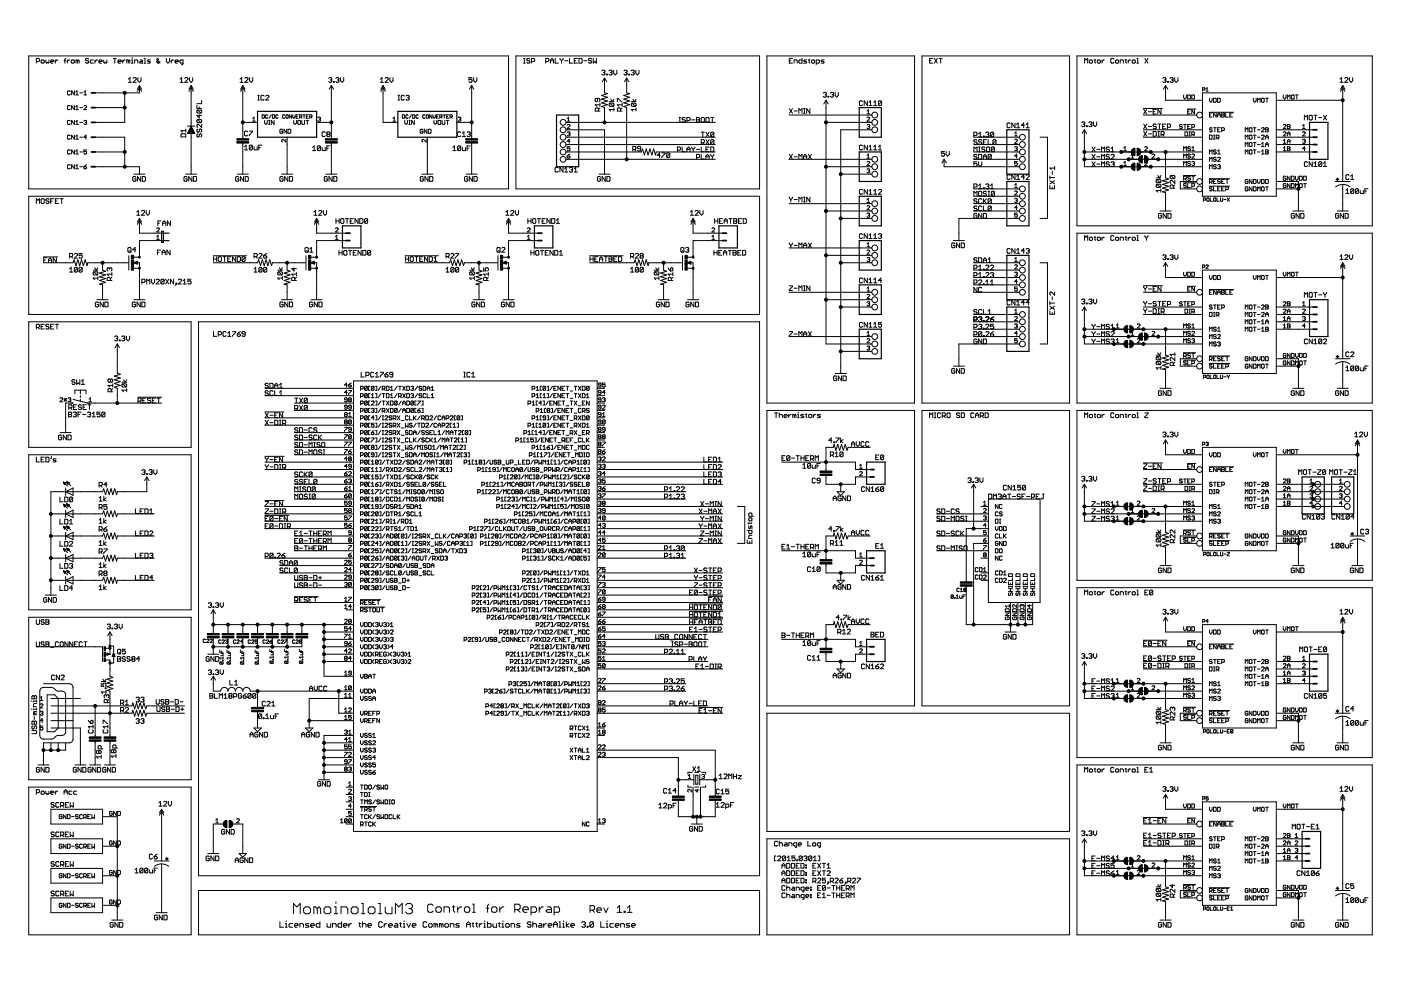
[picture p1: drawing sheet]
<svg xmlns="http://www.w3.org/2000/svg" width="420mm" height="297mm" viewBox="0 0 420 297" stroke-linecap="round" stroke-linejoin="round" font-family="sans-serif">
<g fill="none" stroke="#000" stroke-width=".3">
<path d="M8.6 16.8h143.9v39.8h-143.9zM10.9 18.4h.7l.2-.2-.2-.7h-.7v1.4M12.6 18l.7 .2-.3 .7h-.4l-.3-.2zM13.8 18v.7l.2 .2 .2-.2 .3 .2 .2-.2v-.7M15.2 18.4h.9l-.2-.4-.7 .2 .2 .7h.5M16.6 18v.9M17.3 18l-.7 .4M19.2 18.2h.5M19.7 17.5l-.2 .2v1.2M20.2 18v.9M20.9 18l-.7 .4M21.6 18l.7 .2-.2 .7h-.5l-.2-.2z"/>
<path d="M23.3 18.2l.2-.2 .2 .2v.7M23.3 18.2v.7M23.3 18.2l-.5-.2v.9M26.6 17.7l-.2-.2-.8 .2 .3 .5 .7 .2-.2 .5h-.5l-.3-.2M28 18h-.7l-.2 .2 .2 .7h.7M28.5 18v.9M29.2 18l-.7 .4M29.7 18.4h.9l-.2-.4-.7 .2v.5l.2 .2h.5M31.1 18v.7l.2 .2 .3-.2 .2 .2 .2-.2v-.7M34 17.5h.9M34.4 17.5v1.4M35.4 18.4h.9l-.2-.4-.7 .2 .2 .7h.5"/>
<path d="M36.8 18v.9M37.5 18l-.7 .4M38.5 18.2l-.5-.2v.9M38.5 18.2l.2-.2 .2 .2v.7M38.5 18.2v.7M39.4 18h.3v.9M39.4 18.9h.5M39.7 17.3v.2M40.4 18.9v-.9h.7l.2 .2v.7M42.1 18l.7 .2v.7h-.7l-.3-.2 .3-.3h.7M43.2 17.5h.3v1.4M43.2 18.9h.5"/>
<path d="M45.1 18h-.7l-.2 .2 .9 .5-.2 .2h-.7M48 18.4l-.7 .5-.2-.5 .4-.7-.2-.2-.2 .2 .9 1.2M49.9 17.5v.9l.5 .5 .4-.5v-.9M51.3 18v.9M52 18l-.7 .4M52.5 18.4h1l-.3-.4-.7 .2 .2 .7h.5M54.9 18.9h-.7l-.3-.2v-.5l.3-.2h.7v1.2l-.5 .2M154.7 16.8h73.1v39.8h-73.1zM157 18.9h.5M157 17.5h.5M157.2 17.5v1.4M158.9 17.7l-.2-.2-.7 .2 .2 .5 .7 .2-.2 .5h-.5l-.2-.2"/>
<path d="M159.4 18.4h.7l.2-.7-.2-.2h-.7v1.4M163.7 18.4h.7l.2-.7-.2-.2h-.7v1.4M165.1 18.9v-.9l.4-.5 .5 .5v.9M165.1 18.2h.9M166.5 17.5v1.4h.9M167.9 17.5l.5 .7M168.4 18.2v.7M168.9 17.5l-.5 .7M169.4 18.2h.9M170.8 17.5v1.4h.9M172.2 18.2h.5M173.2 17.5h-1v1.4h1"/>
<path d="M173.6 17.5h.7l.3 .2v1l-.3 .2h-.7zM175.1 18.2h.9M177.4 17.7l-.2-.2-.7 .2 .2 .5 .7 .2-.2 .5h-.5l-.2-.2M177.9 17.5v1.4l.5-.5 .5 .5v-1.4M230 16.8h44.3v104h-44.3zM236.7 18.2h.5M237.7 17.5h-1v1.4h1M238.1 18.9v-.9h.7l.3 .2v.7M240.5 17.5v1.4h-.7l-.2-.7 .2-.2h.7M241.9 18h-.7l-.2 .2 .9 .5-.2 .2h-.7M242.4 18h.5M242.7 17.7v1l.2 .2"/>
<path d="M243.4 18.2l.7-.2 .2 .7-.2 .2h-.5zM244.8 18.9h.7l.2-.7-.2-.2h-.7v1.4M247.2 18h-.7l-.3 .2 1 .5-.3 .2h-.7M276.5 16.8h44.3v104h-44.3zM278.8 18.2h.5M279.7 17.5h-.9v1.4h.9M280.2 17.5l.9 1.4M281.1 17.5l-.9 1.4M281.6 17.5h1M282.1 17.5v1.4M323 16.8h88.5v50.9h-88.5zM325.3 18.9v-1.4l.4 .5 .5-.5v1.4"/>
<path d="M326.7 18.2l.7-.2 .2 .7-.2 .2h-.5zM328.1 18h.5M328.4 17.7v1l.2 .2M329.1 18.2l.7-.2 .2 .7-.2 .2h-.5zM330.5 18v.9M331.2 18l-.7 .4M334.1 17.7l-.3-.2-.7 .2v1l.3 .2h.4l.3-.2M334.5 18.2l.7-.2 .3 .2v.5l-.3 .2h-.4zM336 18.9v-.9h.7l.2 .2v.7M337.4 18h.5M337.6 17.7v1l.3 .2M338.3 18v.9"/>
<path d="M339 18l-.7 .4M339.5 18.2l.7-.2 .3 .2v.5l-.3 .2h-.4zM341 18.9h.4M341 17.5h.2v1.4M343.3 17.5l1 1.4M344.3 17.5l-1 1.4M21.1 27.4l-.2-.2-.6 .2v.8l.2 .2 .6-.2M21.1 36.3l-.2-.2-.6 .2v.8l.2 .2 .6-.2M21.1 31.9l-.2-.3-.6 .3v.8l.2 .2 .6-.2M22.3 27.2v1.2l-.8-1.2v1.2M22.3 31.6v1.3l-.8-1.3v1.3M22.3 36.1v1.2l-.8-1.2v1.2"/>
<path d="M22.7 28.4h.8M22.7 37.3h.8M22.7 32.9h.8M22.7 27.6l.4-.4v1.2M22.7 32.1l.4-.5v1.3M22.7 36.5l.4-.4v1.2M23.9 27.8h.8M23.9 32.3h.8M23.9 36.7h.8M25.2 28.4h.8M25.2 31.9l.2-.3 .6 .3-.8 1h.8M25.2 36.3l.6-.2 .2 .2-.2 .4"/>
<path d="M25.2 27.6l.4-.4v1.2M25.6 36.7h.2M25.8 36.7l.2 .2-.2 .4-.6-.2M28.5 32.3h8.9M37.4 27.8v8.9h-8.9M38.5 24.7h.9M38.5 23.7l.5-.4v1.4M39.9 23.5l.3-.2 .7 .2-1 1.2h1M41.2 27.4l.6-1.1 .7 1.1M41.3 23.3v.9l.5 .5 .5-.5v-.9M41.8 25.6v2.2h-13.3M41.8 25.6l-.6 1.1"/>
<path d="M41.8 25.6l.7 1.1M54 24.7h.9M54 23.7l.5-.4v1.4M55.4 23.5l.2-.2 .8 .2-1 1.2h1M55.7 39.2h-1.4l.5 .4M55.7 38.7v.9M56.2 37.8h2.2M56.7 27.4l.6-1.1 .7 1.1M56.9 23.3v.9l.4 .5 .5-.5v-.9M57.3 25.6v26.6M57.3 25.6l-.6 1.1M57.3 25.6l.7 1.1"/>
<path d="M57.3 37.8l1.1 2.2h-2.2zM59.1 31.5v1h1.4M59.3 33l-.2 .7 .2 .2h.9M59.3 35.8l-.2 .7 .2 .3h.9M59.3 38.7l-.2 .2 .2 .7 .5-.2 .2-.7 .5 .2v.5l-.3 .2M59.3 33h.9l.3 .2v.5l-.3 .2M59.3 35.8h.9l.3 .3v.4l-.3 .3M59.3 35.8l.9 1M59.3 33l.9 .9M59.8 32v.5M59.8 34.4v.9l-.7-.7h1.4M60.5 37.3v.9l-1-.9-.4 .2 .2 .7"/>
<path d="M60.5 30.1v1h-1.4M72 24.7h.9M72 23.7l.5-.4v1.4M72.2 27.4l.6-1.1 .7 1.1M72.8 36.7h4.4M72.8 25.6l.7 1.1M72.8 25.6l-.6 1.1M72.8 25.6v16M73.4 23.5l.3-.2 .7 .2-1 1.2h1M74.3 39.5l-.3-.2-.7 .2v1l.3 .2 .7-.2M74.8 39.3h.9l-.9 1.4M74.8 23.3v.9l.5 .5 .5-.5v-.9"/>
<path d="M75.8 35.5l.4-.4v1.2M75.8 36.3h.8M77.3 30h.5M77.3 28.6h.5M77.6 28.6v1.4M78.6 34.4l.7 .2-.2 .8h-.5zM79.2 28.8l-.2-.2-.7 .2v.9l.2 .3h.5l.2-.3M79.3 36.1v.8l.4 .4 .5-.4v-.8M79.7 28.8l.2-.2 .7 .2-.9 1.2h.9M80.3 34.6l-.2-.2-.5 .2 .2 .8 .5-.1M80.6 37.3h.4M80.6 36.1h.4"/>
<path d="M80.8 36.1v1.2M81.3 34.4l-.6 1M81.7 34.4l.7 .2-.2 .8h-.5zM82.2 36.1v1.2l-.8-1.2v1.2M83.4 34.6l-.2-.2-.5 .2 .2 .8 .5-.1M84.8 38.9l-.2-.2-.7 .2v.9l.7 .2 .2-.7h-.5M85.4 34.6l-.2-.2-.5 .2 .2 .8 .5-.1M85.7 34.6l.2-.2 .5 .2-.1 .8-.6-.1zM86 38.7v1.3l-.8-1.3v1.3M86.4 38.7h.6l.2 .2v.9l-.2 .2h-.6zM87.5 34.4v1l-.7-1v1M87.8 34.4v.7l.3 .3 .4-.3v-.7"/>
<path d="M88.1 36.1v.8l.4 .4 .4-.4v-.8M88.8 34.9h.4M89.3 36.3l.2-.2 .6 .2v.8l-.2 .2-.6-.2zM89.5 34.4h-.7v1h.7M89.8 35.1h.5l.2-.5-.7-.2v1M90.2 35.1l.3 .3M90.5 36.1v1l.2 .2 .6-.2v-1M90.8 34.4h.7M91.2 34.4v1M91.8 36.1h.8M91.9 34.9h.3M92.2 36.1v1.2"/>
<path d="M92.5 34.4h-.6v1h.6M92.9 35.1l.7-.2-.2-.5h-.5v1M93.2 35.1l.4 .3M95 36.7h4.4M95.3 35.3l.6-.2 .2 .2-.2 .4M95.7 35.7h.2M95.9 35.7l.2 .2-.2 .4-.6-.2M97.5 39.8l-.2-.3-.7 .3v.9l.2 .2 .7-.2M98.6 23.5l.7-.2 .2 .2-.2 .5M99 24h.3M99.3 24l.2 .2-.2 .5h-.5l-.2-.3M99.4 25.6v16"/>
<path d="M99.4 25.6l.7 1.1M99.4 25.6l-.7 1.1M100 24.4h.2v.3h-.2zM100.7 23.5l.7-.2 .2 .2-.2 .5M101.2 24h.2M101.4 24l.2 .2-.2 .5h-.5l-.2-.3M102.1 23.3v.9l.5 .5 .5-.5v-.9M114.1 24.7h.9M114.1 23.7l.4-.4v1.4M114.2 27.4l.7-1.1 .6 1.1M114.9 25.6v11.1h4.4M114.9 25.6l.6 1.1"/>
<path d="M114.9 25.6l-.7 1.1M115.5 23.5l.2-.2 .7 .2-.9 1.2h.9M116.9 23.3v.9l.5 .5 .5-.5v-.9M117.8 36.3h.8M117.8 35.5l.4-.4v1.2M119.4 30h.4M119.4 28.6h.4M119.6 28.6v1.4M120.7 34.4l.7 .2-.2 .8h-.5zM121.3 28.8l-.3-.2-.7 .2v.9l.3 .3h.4l.3-.3M121.4 36.1v.8l.4 .4 .4-.4v-.8M121.8 28.8l.7-.2 .2 .2-.2 .5"/>
<path d="M122.2 29.3h.3M122.4 34.6l-.2-.2-.5 .2 .2 .8 .5-.1M122.5 29.3l.2 .2-.2 .5h-.5l-.2-.3M122.6 37.3h.4M122.6 36.1h.4M122.8 36.1v1.2M123.4 34.4l-.7 1M123.7 34.4l.7 .2-.2 .8h-.5zM124.2 36.1v1.2l-.8-1.2v1.2M125.4 34.6l-.1-.2-.5 .2 .1 .8 .5-.1M126.8 38.9l-.2-.2-.6 .2v.9l.6 .2 .2-.7h-.4M127.5 34.6l-.2-.2-.5 .2 .2 .8 .5-.1"/>
<path d="M127.8 34.6l.2-.2 .5 .2-.2 .8-.5-.1zM128 38.7v1.3l-.8-1.3v1.3M128.5 38.7h.6l.2 .2v.9l-.2 .2h-.6zM129.5 34.4v1l-.7-1v1M129.9 34.4v.7l.3 .3 .3-.3v-.7M130.2 36.1v.8l.4 .4 .4-.4v-.8M130.9 34.9h.3M131.4 36.3l.2-.2 .6 .2v.8l-.2 .2-.6-.2zM131.6 34.4h-.7v1h.7M131.9 35.1l.7-.2-.2-.5h-.5v1M132.2 35.1l.4 .3M132.6 36.1v1l.2 .2 .6-.2v-1"/>
<path d="M132.9 34.4h.7M133.2 34.4v1M133.8 36.1h.8M133.9 34.9h.4M134.2 36.1v1.2M134.6 34.4h-.7v1h.7M135 35.1l.6-.2-.1-.5h-.5v1M135.3 35.1l.3 .3M137 36.7h4.5M137.4 35.3l.6-.2 .2 .2-.2 .4M137.8 35.7h.2M138 35.7l.2 .2-.2 .4-.6-.2"/>
<path d="M138.2 39.8l-.3-.3-.7 .3v.9l.3 .2 .7-.2M140.1 39.8l.7-.3 .2 .3-.2 .4M141.5 25.6l.6 1.1M141.5 25.6l-.7 1.1M141.5 25.6v16M141.6 23.3h-1v.7l.7-.3 .3 .7-.3 .3h-.4l-.3-.3M142 23.3v.9l.5 .5 .5-.5v-.9M169.7 38.9h11.6v13.3M169.7 36.7h44.8M170.1 39.7l.6-.2 .2 .2-.2 .5M170.1 37.5l.2-.2 .6 .2-.8 1h.8M170.1 36.3h.8"/>
<path d="M170.1 35.5l.4-.4v1.2M179.2 29.5v.7l-.2 .3-.5-.3 .2-.7h1l.2 .2-.2 .8M179.5 33.3v-.7l-.3-.2-.7 .2v.7h1.4M179.9 32.4l-.4 .4M179.9 31.4h-1.4l.5 .5M179.9 30.9v1M180.5 21.3l.7-.3 .2 .3-.2 .4M181 21.7h.2M181.2 21.7l.2 .3-.2 .5-.7-.3M181.3 23.4v4.4l.9 .3-1.8 .5 1.8 .6-1.8 .5 1.8 .6-1.8 .5 1.8 .6-1.8 .5 .9 .4v4.4M181.3 23.4l.7 1.1M181.3 23.4l-.7 1.1"/>
<path d="M181.9 22.2h.2v.3h-.2zM182.6 21.3l.7-.3 .3 .3-.3 .4M182.7 30.5h1.4M182.9 30.9h1l.2 .3-.2 .7M182.9 30.9l-.2 .3 .2 .7h1M182.9 30.9l1 1M183.1 21.7h.2M183.2 29.7l.4 .8 .5-.8M183.3 21.7l.3 .3-.3 .5-.7-.3M184 21v1l.5 .5 .5-.5v-1M184.1 32.8h-1.4l.5 .5M184.1 32.4v.9"/>
<path d="M185.1 30.5v-1l1.5 1M186.1 33.3v-.7l-.2-.2-.8 .2v.7h1.5M186.6 31.4h-1.5l.5 .5M186.6 32.4l-.5 .4M186.6 30.9v1M187.1 21.3l.7-.3 .3 .3-.3 .4M187.6 21.7h.2M187.8 21.7l.3 .3-.3 .5-.7-.3M187.9 23.4l.7 1.1M187.9 23.4l-.6 1.1M187.9 23.4v4.4l.9 .3-1.8 .5 1.8 .6-1.8 .5 1.8 .6-1.8 .5 1.8 .6-1.8 .5 .9 .4v15.5M188.6 22.2h.2v.3h-.2z"/>
<path d="M189.3 21.3l.7-.3 .2 .3-.2 .4M189.3 30.5h1.5M189.6 30.9l-.3 .7 .3 .3h.9M189.6 30.9h.9l.3 .3-.3 .7M189.6 30.9l.9 1M189.7 21.7h.3M189.8 29.7l.5 .8 .5-.8M190 21.7l.2 .3-.2 .5-.7-.3M190.7 21v1l.5 .5 .4-.5v-1M190.8 32.8h-1.5l.5 .5M190.8 32.4v.9M203.6 36.6h.5"/>
<path d="M203.6 35.2h.5M203.9 35.2v1.4M205.5 35.4l-.2-.2-.7 .2 .2 .5 .7 .3-.2 .4-.7-.2M206 36.2h.7l.2-.3-.2-.7h-.7v1.4M207.4 35.9h1M208.9 35.2h.7l.2 .2-.2 .5 .2 .5-.2 .2h-.7zM208.9 35.9h.7M210.3 39.6h.9M210.3 35.4l.2-.2 .7 .2v1l-.2 .2-.7-.2zM210.8 39.6v1.4M211.7 35.4l.3-.2 .7 .2v1l-.3 .2-.7-.2zM211.7 39.6l1 1.4"/>
<path d="M212.7 39.6l-1 1.4M213.1 35.2h1M213.6 35.2v1.4M214.1 39.9v.9l-.3 .2-.7-.2M214.1 39.9l-.3-.3h-.4l-.3 .3v.9M214.1 39.9l-1 .9M236.6 34.5h24.9M236.7 32.6l1 1.4M237.7 32.6l-1 1.4M238.1 33.3h1M239.6 34v-1.4l.4 .4 .5-.4v1.4M241 34h.5"/>
<path d="M241 32.6h.5M241.2 32.6v1.4M242.9 32.6v1.4l-1-1.4v1.4M246.9 27.9l.7-.2 .2 .2-.2 .5M247.4 28.4h.2M247.6 28.4l.2 .2-.2 .5-.7-.2M247.7 30.1v73h13.8M247.7 36.7h13.8M247.7 30.1l.7 1.1M247.7 30.1l-.6 1.1M248.3 28.9h.3v.2h-.3zM249 27.9l.7-.2 .3 .2-.3 .5"/>
<path d="M249.5 28.4h.2M249.7 28.4l.3 .2-.3 .5-.7-.2M250.5 27.7v.9l.4 .5 .5-.5v-.9M258.7 30.5l-.3-.3-.7 .3v.9l.3 .2 .7-.2M260 35.3l.2-.2 .6 .2-.8 1h.8M260 34.1h.8M260 37.5l.6-.2 .2 .2-.2 .4M260 33.3l.4-.4v1.2M260.1 30.2v1.4l-.9-1.4v1.4M260.4 37.9h.2M260.6 37.9l.2 .2-.2 .4-.6-.2M260.6 31.6h.9"/>
<path d="M260.6 30.7l.5-.5v1.4M261.5 38.9h-9.4v73.1M262 30.7l.5-.5v1.4M262 31.6h1M264.4 30.5l-.2-.3-.8 .3v.9M264.4 30.5v.9l-.2 .2-.8-.2M264.4 30.5l-1 .9M295.6 39.9l.3-.3h.4l.3 .3-.3 .4M298 39.9v.9l-.2 .2-.7-.2M298 39.9l-.2-.3h-.5l-.2 .3v.9M298 39.9l-.9 .9M303 37.1l-.3-.2-.7 .2v1l.3 .2 .7-.2"/>
<path d="M304.3 39.9l.4-.4v1.2M304.4 36.9v1.4l-1-1.4v1.4M304.9 38.3h.9M304.9 37.3l.5-.4v1.4M307.2 37.6h-.9l.7-.7v1.4M307.7 38.3h1M307.7 37.3l.5-.4v1.4M324.4 36.8l.7-.3 .2 .3-.2 .5M324.8 37.3h.3M325.1 37.3l.2 .2-.2 .5-.7-.3M325.2 38.9v11.1h35.4M325.2 38.9l.7 1.1"/>
<path d="M325.2 38.9l-.7 1.1M325.8 37.7h.3v.3h-.3zM326.5 36.8l.7-.3 .3 .3-.3 .5M327 37.3h.2M327.2 37.3l.3 .2-.3 .5-.7-.3M327.9 36.5v1l.5 .5 .5-.5v-1M342.9 34.5h16M342.9 38.9h17.7M342.9 32.5h5.7M343 37.2l.9 1.4M343 39.4l.9 1.4M343 32.8l.9 1.4"/>
<path d="M343.9 37.2l-.9 1.4M343.9 39.4l-.9 1.4M343.9 32.8l-.9 1.4M344.4 37.9h1M344.4 33.5h1M345.8 39.4h.7l.3 .2v1l-.3 .2h-.7zM345.8 33.5h.5M346.8 37.4l-.3-.2h-.4l-.3 .5 .7 .2 .3 .5-.3 .2-.7-.2M346.8 32.8h-1v1.4h1M347.3 37.2h.9M347.3 39.4h.4M347.5 39.4v1.4"/>
<path d="M347.7 37.2v1.4M348.2 32.8v1.4l-.9-1.4v1.4M348.7 37.9h.5M348.7 23.5l.7-.2 .3 .2-.3 .5M349.2 24h.2M349.4 24l.3 .2-.3 .5h-.4l-.3-.3M349.5 25.6v4.5h11.1M349.5 25.6l.7 1.1M349.5 25.6l-.6 1.1M349.6 37.2h-.9v1.4h.9M350.1 38.1h.7l.2-.2-.2-.7h-.7v1.4M350.2 24.4h.2v.3h-.2z"/>
<path d="M350.9 23.5l.7-.2 .2 .2-.2 .5M351.3 24h.3M351.6 24l.2 .2-.2 .5h-.5l-.2-.3M352.3 23.3v.9l.5 .5 .5-.5v-.9M354.6 37.5l-.2-.2-.7 .2 .2 .4 .7 .2-.2 .4-.7-.2M355 28.5v.8l.4 .4 .4-.4v-.8M355 37.3h.8M355.4 39.5l.8 .2v.9l-.2 .1h-.6zM355.4 37.3v1.2M356.1 32.7h2.5M356.2 37.9h.4M356.2 28.5l.8 .2v.8l-.2 .2h-.6z"/>
<path d="M356.2 33.5h.4M356.6 39.5h.4M356.8 39.5v1.2M357 32.9h-.8v1.2h.8M357 37.3h-.8v1.2h.8M357.4 28.5l.8 .2v.8l-.2 .2h-.6zM357.4 38.1h.6l.2-.2-.2-.6h-.6v1.2M358.2 32.9v1.2l-.8-1.2v1.2M360.6 27.8h22.2v31h-22.2zM360.7 27h.5l.1-.5-.6-.2v1M361.7 26.6l.3-.3v1M361.7 27.3h.7"/>
<path d="M362.6 33.7h7.4M362.7 29.4v.8l.4 .4 .4-.4v-.8M362.7 34.5h.4M363.5 33.9h-.8v1.2h.8M363.5 38.5l-.2-.2-.6 .2 .2 .4 .6 .2-.2 .4-.6-.2M363.9 29.4l.8 .2v.9l-.1 .1h-.7zM363.9 38.3h.8M364.3 38.3v1.2M364.7 33.9v1.2l-.8-1.2v1.2M365.2 34.5h.8M365.2 29.4l.8 .2v.9l-.2 .1h-.6zM365.2 35.1v-.8l.4-.4 .4 .4v.8"/>
<path d="M365.2 38.9h.4M366 38.3h-.8v1.2h.8M366.4 33.9h.6l.2 .2-.2 .4 .2 .4-.2 .2h-.6zM366.4 34.5h.6M366.4 39.1h.6l.2-.2-.2-.6h-.6v1.2M367.6 33.9v1.2h.8M368.8 34.5h.4M369.6 33.9h-.8v1.2h.8M373.4 39.5v-1.2l.4 .4 .4-.4v1.2M374.6 38.5l.3-.2 .6 .2v.8l-.2 .2-.7-.2zM375.9 29.4v.8l.4 .4 .4-.4v-.8M375.9 38.3h.8"/>
<path d="M376.3 38.3v1.2M377.1 30.6v-1.2l.4 .4 .4-.4v1.2M377.1 38.9h.8M378.3 38.5l.2-.2 .6 .2-.8 1h.8M378.3 29.6l.2-.2 .6 .2v.9l-.2 .1-.6-.1zM379.6 38.3h.6l.2 .2-.2 .4 .2 .4-.2 .2h-.6zM379.6 38.9h.6M379.6 29.4h.8M380 29.4v1.2M382.8 38.9h11M382.8 30.1h19.9M384.9 39.7l.1-.2 .7 .2-.8 1h.8"/>
<path d="M384.9 28.5v.8l.4 .4 .4-.4v-.8M384.9 37.5l.1-.2 .7 .2-.8 1h.8M386.1 37.9h.6M386.1 29.7v-1.2l.4 .4 .4-.4v1.2M386.1 37.3h.6l.2 .2-.2 .4 .2 .4-.2 .2h-.6zM387.3 28.7l.2-.2 .6 .2v.8l-.2 .2-.6-.2zM388.5 28.5h.8M388.9 28.5v1.2M390.6 37.7l.4-.4v1.2M390.6 39.7l.2-.2 .6 .2-.8 1h.8M390.6 38.5h.8M391.2 36v-1.5l.5 .5 .4-.5v1.5"/>
<path d="M392.6 34.8l.3-.3 .7 .3v.9l-.3 .3-.7-.3zM394 34.5h1M394.5 34.5v1.5M395.5 35.2h.9M396.9 34.5l.9 1.5M397.8 34.5l-.9 1.5M401.9 24.7h.9M401.9 23.7l.4-.4v1.4M402 27.4l.7-1.1 .7 1.1M402.7 25.6v28.8M402.7 25.6l.7 1.1M402.7 25.6l-.7 1.1"/>
<path d="M403.3 23.5l.2-.2 .7 .2-.9 1.2h.9M404.7 23.3v.9l.5 .5 .5-.5v-.9M8.6 58.8h219.2v35.5h-219.2zM12.6 59.6l.7 .2v.9l-.3 .3-.7-.3v-.9zM14.7 59.8l-.2-.2-.7 .2 .2 .5 .7 .2-.2 .5-.7-.3M16.1 59.6h-.9v1.4M17.5 59.6h-.9v1.4h.9M18 59.6h1M18.5 59.6v1.4M21.1 45.1l-.2-.2-.6 .2v.9l.2 .2 .6-.2M21.1 40.7l-.2-.2-.6 .2v.8l.2 .2 .6-.2M21.1 49.6l-.2-.2-.6 .2v.8l.2 .2 .6-.2"/>
<path d="M22.3 40.5v1.2l-.8-1.2v1.2M22.3 44.9v1.3l-.8-1.3v1.3M22.3 49.4v1.2l-.8-1.2v1.2M22.7 41.7h.8M22.7 46.2h.8M22.7 50.6h.8M22.7 40.9l.4-.4v1.2M22.7 45.3l.4-.4v1.3M22.7 49.8l.4-.4v1.2M23.9 41.1h.8M23.9 45.6h.8M23.9 50h.8"/>
<path d="M25.2 50h.6l.2 .4-.6 .2zM26 41.1h-.8l.6-.6v1.2M26 44.9h-.8v.7l.4-.3 .4 .3-.2 .6-.6-.2M26 49.4l-.8 .6M28.5 41.1h8.9v8.9M28.5 45.6h8.9M28.5 50h13.3v2.2M40.2 52.2h3.3M40.8 53.1l-.3-.2-.7 .2v1l.3 .2 .7-.2v-.5h-.5M42.2 52.9v1.4l-.9-1.4v1.4M42.7 52.9h.7l.2 .2v1l-.2 .2h-.7zM54.3 40.3l.2-.2h1l.2 .2v.7h-1.4z"/>
<path d="M55.7 52.2h3.3M56.1 53.1l-.2-.2-.7 .2v1l.2 .2 .7-.2v-.5h-.5M57.6 52.9v1.4l-1-1.4v1.4M58 52.9h.7l.3 .2v1l-.3 .2h-.7zM59.3 40.1l-.2 .2 .2 .7 .5-.2 .2-.7 .5 .2v.5l-.3 .2M71.2 52.2h3.3M71.6 53.1l-.2-.2-.7 .2v1l.2 .2 .7-.2v-.5h-.5M72.8 42.9v9.3M73 52.9v1.4l-.9-1.4v1.4M73.3 44l.5-.5v1.4M73.3 44.9h1M73.5 52.9h.7l.3 .2v1l-.3 .2h-.7z"/>
<path d="M75.7 43.8v.9l-.2 .2h-.5l-.2-.2M75.7 43.8l-.2-.3-.7 .3v.9M75.7 43.8l-.9 .9M76.2 44v.7l.2 .2h.7v-.9M77.6 44.2h.5M78.5 43.5h-.9v1.4M84.4 52.2h3.4M84.9 53.1l-.2-.2-.8 .2v1l.3 .2 .7-.2v-.5h-.5M85.7 41.8v.8l-.8-.8-.4 .2 .2 .6M86.1 41.1v11.1M86.3 52.9v1.4l-.9-1.4v1.4M86.8 52.9h.7l.3 .2v1l-.3 .2h-.7z"/>
<path d="M93.7 44.2l.5-.5v1.4M93.7 45.1h1M96.1 44v.9l-.2 .2-.7-.2M96.1 44l-.2-.3-.7 .3v.9M96.1 44l-.9 .9M96.6 44.2v.7l.2 .2h.7v-.9M97.7 52.2h3.3M98 44.4h.5M98.2 53.1l-.3-.2-.7 .2v1l.3 .2 .7-.2v-.5h-.5M98.3 40.2l-.3-.2 .3-.5 .7 .3-.3 .4M98.3 40.2l-.3 .3 .3 .4 .7-.2-.3-.5M98.3 40.2h.4"/>
<path d="M99 43.7h-1v1.4M99.4 42.9v9.3M99.6 52.9v1.4l-.9-1.4v1.4M100.1 52.9h.7l.2 .2v1l-.2 .2h-.7zM126.5 52.2h3.3M127 53.1l-.3-.2-.7 .2v1l.3 .2 .7-.2v-.5h-.5M127.8 41.8v.8l-.8-.8-.4 .2 .2 .6M128.2 41.1v11.1M128.4 52.9v1.4l-1-1.4v1.4M128.9 52.9h.7l.2 .2v1l-.2 .2h-.7zM135.8 45.1h1M135.8 44.2l.5-.5v1.4"/>
<path d="M138.2 44l-.3-.3-.7 .3v.9M138.2 44v.9l-.3 .2-.7-.2M138.2 44l-1 .9M138.7 44.2v.7l.2 .2h.7v-.9M138.7 40.9h.9M138.7 40l.4-.5v1.4M139.8 52.2h3.3M140.1 44.4h.5M140.3 53.1l-.3-.2-.7 .2v1l.7 .2 .3-.7h-.5M140.6 40.2h.2M140.8 40.2l.2 .3-.2 .4-.7-.2M141 43.7h-.9v1.4"/>
<path d="M141.5 42.9v9.3M141.7 52.9v1.4l-1-1.4v1.4M142.2 52.9h.7l.2 .2v1l-.2 .2h-.7zM167.4 50.4l-.2-.3-.7 .3v.9l.2 .3 .7-.3M168.8 50.1v1.5l-.9-1.5v1.5M169.3 51.6h1M169.3 50.6l.5-.5v1.5M169.7 41.1h44.8M169.7 43.3h44.8M169.7 45.6h22.7l.3-.9 .6 1.7 .5-1.7 .6 1.7 .5-1.7 .6 1.7 .5-1.7 .6 1.7 .2-.8h17.7M169.7 47.8h44.8M170.1 46.8h.6l.2 .4-.6 .2z"/>
<path d="M170.5 40.2h.2M170.7 40.2l.2 .1-.2 .4-.6-.1M170.8 50.4l.7-.3 .2 .3-.2 .5M170.9 42.4h-.8l.6-.7v1.3M170.9 44h-.8v.6l.4-.2 .4 .2-.2 .6-.6-.2M170.9 46.2l-.8 .6M171.2 50.9h.3M171.5 50.9l.2 .2-.2 .5-.7-.3M172.2 51.6h.9M172.2 50.6l.5-.5v1.5M179.6 52.2h3.4M180.1 53.1l-.2-.2-.7 .2v1l.7 .2 .2-.7h-.5"/>
<path d="M181.5 52.9v1.4l-.9-1.4v1.4M182 52.9h.7l.2 .2v1l-.2 .2h-.7zM189.8 44.8h.7l.2-.2-.2-.7h-.7v1.4M190.2 44.8l.5 .5M192.2 44.6h-.8l-.2-.3 .2-.4 .8 .2v.9l-.3 .3-.7-.3M198 46.5h-.9l.7-.7v1.4M198.5 45.8h1l-1 1.4M200.9 46.1l-.3-.3-.7 .3v.9M200.9 46.1v.9l-.3 .2-.7-.2M200.9 46.1l-1 .9M203.2 45h.7l.2-.2v-.5l-.2-.2h-.7v1.4M204.6 44.1v1.4h.9"/>
<path d="M206 45.5v-1l.5-.4 .4 .4v1M206 44.8h.9M207.4 44.1l.5 .7M207.9 44.8v.7M208.4 44.1l-.5 .7M208.9 47.2h.7l.2-.2-.2-.7h-.7v1.4M208.9 44.8h.9M210.3 42.8h.7l.2-.2v-.5l-.2-.3h-.7v1.5M210.3 44.1v1.4h.9M210.3 46.3v1.4h.9M210.8 42.8l.4 .5M211.7 44.8h.5"/>
<path d="M211.7 47h1M211.7 47.7v-.9l.5-.5 .5 .5v.9M211.7 41.8l1 1.5M212.7 44.1h-1v1.4h1M212.7 41.8l-1 1.5M213.1 44.1h.7l.3 .2v.9l-.3 .3h-.7zM213.1 46.3l.5 .7M213.6 47v.7M214.1 42.1v.9l-.3 .3-.7-.3M214.1 42.1l-.3-.3-.7 .3v.9M214.1 46.3l-.5 .7M214.1 42.1l-1 .9"/>
<path d="M236.6 47.8h24.9M236.7 59.1l.5 .7M236.7 46.3l1 1.4M237.2 59.8v.7M237.7 59.1l-.5 .7M237.7 46.3l-1 1.4M238.1 47h1M238.1 59.8h1M239.6 47.7v-1.4l.4 .5 .5-.5v1.4M241 47.7v-.9l.5-.5 .4 .5v.9M241 47h.9M241 59.1h.5"/>
<path d="M241.2 59.1v1.4M242.4 46.3l1 1.4M242.9 59.1v1.4l-1-1.4v1.4M243.4 46.3l-1 1.4M247.7 50h13.8M252.1 52.2h9.4M258.7 43.8l-.3-.3-.7 .3v.9l.3 .2h.4l.3-.2M258.7 57l-.3-.2-.7 .2v1l.3 .2 .7-.2M260 48.6l.2-.2 .6 .2-.8 1h.8M260 47.4h.8M260 50.8l.6-.2 .2 .2-.2 .4M260 59.9l.4-.4v1.2"/>
<path d="M260 46.6l.4-.4v1.2M260.1 43.5v1.4l-.9-1.4v1.4M260.1 56.8v1.4l-.9-1.4v1.4M260.4 51.2h.2M260.6 44.9h.9M260.6 51.2l.2 .2-.2 .4-.6-.2M260.6 57.3l.5-.5v1.4M260.6 44l.5-.5v1.4M260.6 58.2h.9M262 44.9h1M262 44l.5-.5v1.4M262 57.3l.5-.5v1.4"/>
<path d="M262 58.2h1M263.4 44.9h1M263.4 57l.3-.2 .7 .2-1 1.2h1M263.4 44l.5-.5v1.4M283.1 47.8v2.2h22.7M283.1 47.8l.7 1.1M283.1 47.8l-.6 1.1M283.3 45.4h-1v.7l.5-.2 .5 .2-.3 .7-.7-.2M283.7 45.4v.9l.5 .5 .5-.5v-.9M292 41.1h13.8M292 56.6h13.8M292 43.3h13.8"/>
<path d="M292 45.6h13.8M292 47.8h13.8M292 58.8h13.8M292.1 40.6h.7l.2-.3v-.4l-.2-.3h-.7v1.4M292.1 45.5v-1.4l.4 .4 .5-.4v1.4M292.1 56.1h.7l.2-.3v-.4l-.2-.3h-.7v1.5M292.1 58.8v-1.5l.4 .5 .5-.5v1.5M293 48.5h-.9v.7l.4-.2 .5 .2v.5l-.2 .2-.7-.2M293 46.5l-.7-.2-.2 .5 .7 .2 .2 .5-.2 .2-.7-.2M293 42.1l-.7-.3-.2 .5 .2 .3h.5l.2 .4-.2 .3-.7-.3M293 59.8l-.7-.2-.2 .4 .7 .3 .2 .4-.2 .3-.7-.3M293.5 56.6h.9"/>
<path d="M293.5 41h.9M293.5 46.3h.7l.2 .2v1l-.2 .2h-.7zM293.5 57.6l.2-.3 .7 .3v.9l-.2 .3-.7-.3zM293.5 44.1h.5M293.5 45.5h.5M293.5 40.1l.5-.5v1.4M293.5 48.5v.9l.5 .5 .4-.5v-.9M293.5 55.6l.5-.5v1.5M293.7 44.1v1.4M294.4 42.1l-.2-.3-.7 .3 .2 .5 .7 .2-.2 .5-.7-.3M294.4 59.8l-.2-.2-.7 .2v.9l.2 .3 .7-.3M294.9 56.3h.2v.3h-.2z"/>
<path d="M294.9 40.8h.2v.2h-.2zM294.9 47h.9M294.9 47.7v-.9l.5-.5 .4 .5v.9M294.9 59.6v1.4M294.9 42.6h.5M295.4 44.3l-.3-.2-.7 .2 .3 .5 .7 .2-.3 .5h-.4l-.3-.3M295.6 55.4l.7-.3 .3 .3-.3 .4M295.8 57.6l-.2-.3-.7 .3 .2 .5 .7 .2-.2 .5-.7-.3M295.8 59.6l-.9 .9M295.8 41.8h-.9v1.5h.9M296.1 55.8h.2M296.1 40.3h.2"/>
<path d="M296.1 44.1l.7 .2v.9l-.2 .3h-.5l-.2-.3v-.9zM296.3 55.8l.3 .3-.3 .5h-.4l-.3-.3M296.3 40.3l.3 .3-.3 .4-.7-.2M296.3 41.8v1.5h1M296.3 57.3h.5M296.3 58.8h.5M296.6 57.3v1.5M297.1 56.6h.9M297.1 55.6l.4-.5v1.5M297.3 59.8l-.2-.2-.8 .2v.9M297.3 59.8v.9l-.2 .3-.8-.3M297.3 46.5l-.2-.2-.8 .2v1"/>
<path d="M297.3 46.5v1l-.2 .2-.8-.2M297.3 59.8l-1 .9M297.3 46.5l-1 1M298.2 57.6l-.2-.3-.7 .3v.9M298.2 44.3l-.7-.2-.2 .2v.9M298.2 44.3v.9l-.2 .3h-.5l-.2-.3M298.2 57.6v.9l-.2 .3-.7-.3M298.2 44.3l-.9 .9M298.2 57.6l-.9 .9M298.7 42.1l-.2-.3-.7 .3v.9M298.7 42.1v.9l-.2 .3-.7-.3M298.7 42.1l-.9 .9"/>
<path d="M303 52.6l-.3-.2-.7 .2v1l.3 .2 .7-.2M304.3 42l.2-.3 .6 .3-.8 1h.8M304.3 44.2l.6-.2 .2 .2-.2 .4M304.3 57.4l.2-.2 .6 .2-.8 1.1h.8M304.3 59.7l.6-.2 .2 .2-.2 .4M304.3 55.4l.4-.4v1.2M304.3 56.2h.8M304.3 40.7h.8M304.4 52.4v1.4l-1-1.4v1.4M304.7 44.6h.2M304.9 53.8h.9M304.9 52.8l.5-.4v1.4"/>
<path d="M304.9 44.6l.2 .2-.2 .4-.6-.2M305.1 48.4h-.8v.6l.6-.2 .2 .6-.2 .2-.6-.2M305.1 46.8h-.8l.6-.6v1.2M307.2 53.1h-.9l.7-.7v1.4M307.7 52.6l.3-.2 .7 .2-1 1.2h1M311.9 41.1h2.2v24.4h-2.2M314.9 52.7v1M314.9 55.6v1h1.4v-1M314.9 54.2l1.4 .9M314.9 53.2h1.4M315.6 51.3v1M315.6 56.1v.5"/>
<path d="M316.3 49.9v.9M316.3 54.2l-1.4 .9M316.3 50.4h-1.4l.4 .4M325.2 45.6h35.4M325.2 47.8h35.4M327.5 44.1l.9 1.4M327.5 46.3l.9 1.4M327.5 48.5l.9 1.4M328.4 44.1l-.9 1.4M328.4 46.3l-.9 1.4M328.4 48.5l-.9 1.4M328.9 44.8h.9"/>
<path d="M328.9 47h.9M328.9 49.2h.9M330.3 47.7v-1.4l.5 .5 .5-.5v1.4M330.3 45.5v-1.4l.5 .4 .5-.4v1.4M330.3 49.9v-1.4l.5 .5 .5-.5v1.4M332.7 44.3l-.2-.2-.7 .2 .2 .5 .7 .2-.2 .5h-.5l-.2-.3M332.7 48.7l-.2-.2-.7 .2 .2 .5 .7 .2-.2 .5-.7-.2M332.7 46.5l-.2-.2-.7 .2 .2 .5 .7 .2-.2 .5-.7-.2M333.2 48.7l.7-.2 .2 .2-.2 .5M333.2 46.5l.2-.2 .7 .2v.3l-.9 .9h.9M333.2 45.5h.9M333.2 44.5l.5-.4v1.4"/>
<path d="M333.7 49.2h.2M333.9 49.2l.2 .2-.2 .5-.7-.2M337 45.2h.8M337 49.6h.8M337 44.4l.4-.4v1.2M337 48.8l.4-.4v1.2M339.2 47.4h.8M339.2 46.6l.4-.4v1.2M342.9 41.1h17.7M343.3 44.2l.2-.2 .6 .2-.8 1h.8M343.3 48.6l.2-.2 .6 .2-.8 1h.8M344.4 40.1h1"/>
<path d="M345.5 46.4l.2-.2 .6 .2-.8 1h.8M346.7 53.3h1.4M347 53.8h.9l.2 .2-.2 .7M347 55.2h.9l.2 .3-.2 .7M347 53.8l-.3 .7 .3 .2h.9M347 55.2l-.3 .3 .3 .7h.9M347 55.2l.9 1M347 53.8l.9 .9M347.2 52.6l.5 .7 .4-.7M347.3 40.8h.4M348.1 56.6v1M348.1 57.1h-1.4l.5 .5"/>
<path d="M348.2 40.4h.7l.2-.3-.2-.7h-.7v1.4M348.7 40.4l.4 .4M349.5 45.6v7.7l.9 .3-1.7 .6 1.7 .5-1.7 .6 1.7 .5-1.7 .6 1.7 .5-1.7 .6 .8 .2v5.5M351.2 52.6h.9l.2 .2-.2 .8M351.2 52.6l-.3 .7 .3 .3h.9M351.2 52.6l.9 1M351.9 56.4v-.7l-.3-.2-.7 .2v.7h1.4M352.3 54v1l-1.1-1-.3 .3 .3 .7M352.3 55.5l-.4 .4M354.9 52.6h3.7M354.9 54.8h3.7M355 53.6h.6l.2-.2-.2-.6h-.6v1.2"/>
<path d="M355 45.2v-1.2l.4 .4 .4-.4v1.2M355 47.4v-1.2l.4 .4 .4-.4v1.2M355 49.6v-1.2l.4 .4 .4-.4v1.2M355.4 53.6l.4 .4M355.8 55.2l-.2-.2-.6 .2 .2 .4 .6 .2-.2 .4-.6-.2M356.2 55v1.2h.8M356.6 40.7h.4M357 46.4l-.2-.2-.6 .2 .2 .4h.4l.2 .4-.2 .2-.6-.2M357 44.2l-.2-.2-.6 .2 .2 .4 .6 .2-.2 .4-.6-.2M357 48.6l-.2-.2-.6 .2 .2 .4 .6 .2-.2 .4-.6-.2M357 53l-.2-.2-.6 .2 .2 .4 .6 .2-.2 .4-.6-.2M357.4 40.3h.6l.2-.6-.8-.2v1.2"/>
<path d="M357.4 55.8h.6l.2-.6-.8-.2v1.2M357.4 46.4l.2-.2 .6 .2-.8 1h.8M357.4 48.6l.6-.2 .2 .2-.2 .4M357.4 52.8h.8M357.4 44.4l.4-.4v1.2M357.4 45.2h.8M357.8 52.8v1.2M357.8 40.3l.4 .4M357.8 49h.2M358 49l.2 .2-.2 .4-.6-.2M358.9 54.4h-4.9v2.2h4.9M360.9 60h.5l.2-.5-.7-.2v1"/>
<path d="M361.9 59.5l.2-.2 .5 .2-.2 .8-.5-.1zM362.6 53.6h6.2M362.6 55.8h6.2M362.7 54.6h.6l.2-.2-.2-.6h-.6v1.2M362.7 40.5l.8 .2v.8l-.2 .2h-.6zM362.7 46.2v-1.3l.4 .4 .4-.4v1.3M362.7 48.4v-1.2l.4 .4 .4-.4v1.2M362.7 50.6v-1.2l.4 .4 .4-.4v1.2M362.9 59.3v1h.7M363.1 54.6l.4 .4M363.5 56.2l-.2-.2-.6 .2 .2 .4 .6 .2-.2 .4-.6-.2M363.9 56v1.2h.8"/>
<path d="M363.9 54.4h.4M363.9 41.7h.4M363.9 40.5h.4M364 59.5l.1-.2 .5 .2-.1 .8-.5-.1zM364.1 40.5v1.2M364.7 53.8h-.8v1.2h.8M364.7 45.1l-.6-.2-.2 .4 .7 .3 .1 .4-.1 .2-.7-.2M364.7 47.3l-.1-.1-.7 .1 .2 .5 .6 .2-.1 .4-.7-.2M364.7 49.6l-.6-.2-.2 .4 .7 .2 .1 .4-.1 .2-.7-.2M364.7 41.3h.7l.2-.6-.9-.2v1.2M365 59.3v1h.7M365.1 41.3l.5 .4"/>
<path d="M365.2 56.6h.4M365.2 47.3l.2-.1 .6 .1-.8 1.1h.8M365.2 49.6l.6-.2 .2 .2-.2 .4M365.2 45.3l.4-.4v1.3M365.2 46.2h.8M365.6 50h.2M365.8 50l.2 .2-.2 .4-.6-.2M366 54l-.6-.2-.2 .4 .6 .2 .2 .4-.2 .2-.6-.2M366 56h-.8v1.2h.8M366 59.3l.2 1 .5-.1v-.9M366.4 56.6h.4M366.4 54.4h.4"/>
<path d="M367 59.8h.7M367.2 53.8h-.8v1.2h.8M367.2 56h-.8v1.2h.8M367.6 53.8h.8M367.6 56.8l.8-.2-.2-.6h-.6v1.2M368 53.8v1.2M368 59.3l.7 1M368.7 59.3l-.7 1M373.4 41.7v-1.2l.4 .4 .4-.4v1.2M373.4 43.9v-1.2l.4 .4 .4-.4v1.2M373.4 46.2v-1.3l.4 .4 .4-.4v1.3M374.2 56.2l-.1-.2-.7 .2v.8l.7 .2 .1-.6h-.4"/>
<path d="M374.2 54l-.1-.2-.7 .2v.8l.7 .2 .1-.6h-.4M374.6 40.7l.3-.2 .6 .2v.8l-.2 .2-.7-.2zM374.9 44.9l.6 .2v.9l-.2 .2-.7-.2v-.9zM374.9 42.7l.6 .2v.8l-.2 .2-.7-.2v-.8zM375.5 53.8v1.2l-.9-1.2v1.2M375.5 56v1.2l-.9-1.2v1.2M375.9 53.8h.6l.2 .2v.8l-.2 .2h-.6zM375.9 44.9h.8M375.9 56h.6l.2 .2v.8l-.2 .2h-.6zM375.9 40.5h.8M375.9 42.7h.8M376.3 40.5v1.2"/>
<path d="M376.3 42.7v1.2M376.3 44.9v1.3M377.1 41.1h.8M377.1 53.8v.8l.4 .4 .4-.4v-.8M377.1 57.2v-1.2l.4 .4 .4-.4v1.2M377.1 43.3h.8M377.1 45.6h.8M378.3 53.8h.6l.2 .2-.2 1h-.6zM378.3 40.7l.2-.2 .6 .2-.8 1h.8M378.3 43.9h.8M378.3 43.1l.4-.4v1.2M378.3 45.3l.4-.4v1.3"/>
<path d="M378.3 46.2h.8M378.5 56l.6 .2v.8l-.2 .2-.6-.2zM379.6 41.1h.8M379.6 53.8h.6l.2 .2v.8l-.2 .2h-.6zM379.6 44.9h.6l.2 .2-.2 .5 .2 .4-.2 .2h-.6zM379.6 56h.8M379.6 41.7v-.8l.4-.4 .4 .4v.8M379.6 43.9v-.8l.4-.4 .4 .4v.8M379.6 43.3h.8M379.6 45.6h.6M380 56v1.2M382.8 41.1h11"/>
<path d="M382.8 56.6h6.6M382.8 54.4h6.6v8.8M382.8 43.3h11M382.8 45.6h11M384.9 44.4l.4-.4v1.2M384.9 42.2l.4-.5v1.3M384.9 43h.8M384.9 45.2h.8M385.7 55.2l-.2-.2-.6 .2v.8l.1 .2 .7-.2v-.4h-.4M385.7 53l-.2-.2-.6 .2 .1 1 .7-.2v-.4h-.4M386.1 44h.6l.2 .2-.2 .4 .2 .4-.2 .2h-.6zM386.1 40.7v-.8l.4-.4 .4 .4v.8"/>
<path d="M386.1 43v-.8l.4-.5 .4 .5v.8M386.1 42.4h.8M386.1 44.6h.6M386.1 40.2h.8M386.9 52.8v1.2l-.8-1.2v1.2M386.9 55v1.2l-.8-1.2v1.2M387.3 55l.8 .2v.8l-.2 .2h-.6zM387.3 52.8h.6l.2 .2v.8l-.2 .2h-.6zM388.5 52.8v.8l.4 .4 .4-.4v-.8M388.5 56.2v-1.2l.4 .4 .4-.4v1.2M389.7 55.2l.3-.2 .5 .2v.8l-.1 .2-.7-.2zM389.7 52.8h.7l.1 .2-.1 1h-.7z"/>
<path d="M390.6 42l.6-.3 .2 .3-.2 .4M391 55h.8M391 52.8h.6l.2 .2-.2 1h-.6zM391 42.4h.2M391.2 42.4l.2 .2-.2 .4-.6-.2M391.4 55v1.2M391.4 44.6h-.8l.6-.6v1.2M392.1 48.7l-.2-.2-.7 .2v1l.2 .2 .7-.2M393.6 48.5v1.4l-1-1.4v1.4M394 49l.5-.5v1.4M394 49.9h1M396.4 48.7l-.2-.2-.7 .2v1"/>
<path d="M396.4 48.7v1l-.2 .2-.7-.2M396.4 48.7l-.9 1M396.9 49l.5-.5v1.4M396.9 49.9h.9M400.5 54.4h4.4M402.7 55.3l1.4 .2 .8 .5M402.7 55.3l-.9 .1-1.3 .6M402.7 55.3v7.9M403.6 57l.5-.4v1.4M403.6 58h1M404.6 52.6l-.3-.2-.7 .2v1l.3 .2 .7-.2M405.1 53.8h.9"/>
<path d="M405.1 52.8l.4-.4v1.4M406 56.8v.9l-.2 .3h-.5l-.2-.3M406 56.8l-.2-.2-.7 .2v.9M406 56.8l-.9 .9M407.4 56.8v.9l-.2 .3h-.5l-.2-.3M407.4 56.8l-.7-.2-.2 .2v.9M407.4 56.8l-.9 .9M407.9 57v.7l.3 .3h.7v-1M409.3 57.3h.5M410.3 56.6h-1v1.4M10.9 61v-1.4l.5 .4 .4-.4v1.4M13 78.8h8.9l.3-.9 .6 1.7 .5-1.7 .6 1.7 .5-1.7 .6 1.7 .5-1.7 .6 1.7 .2-.8h12.2"/>
<path d="M13 77h4.3M13.1 78h.5M14.1 77.3h-1v1.4M14.5 78.7v-1l.5-.4 .5 .4v1M14.5 78h1M15.2 60.3h.4M16.6 60.3h.5M16.9 77.3v1.4l-.9-1.4v1.4M20.8 76.9h.8l.2-.7-.2-.2h-.8v1.4M21.3 76.9l.5 .5M22.3 76.2l.2-.2 .7 .2-.9 1.2h.9M24.7 76h-1v.7l.5-.3 .5 .3-.3 .7-.7-.2"/>
<path d="M30.8 78.8v2.2l.8 .3-1.7 .6 1.7 .5-1.7 .6 1.7 .5-1.7 .6 1.7 .5-1.7 .6 .9 .2v4.4M38.6 74.2l.7 .2v1l-.2 .2-.7-.2v-1zM38.6 76.6v4.4M38.8 75.1l.5 .5M40 78.8l1.2-.5v.9zM40.7 74.9h-.9l.7-.7v1.4M40.8 78.8h1v11M41 64.5h1M41 63.6l.5-.5v1.4M41 78.5l-.7 .3 .7 .2v-.2M41.2 67.2l.6-1.1 .7 1.1M41.8 65.5v4.4h7.8"/>
<path d="M41.8 65.5l.7 1.1M41.8 65.5l-.6 1.1M42.4 63.3l.3-.2 .7 .2-1 1.2h1M43.9 63.1v1l.4 .4 .5-.4v-1M47 68.5l.2-.2 .6 .2-.8 1h.8M47 71.8h.8M47 70.9l.4-.4v1.3M47.2 75.6h.5M47.3 66.9h.5M48.2 75h-1v1.4M48.3 66.2h-1v1.4M48.6 75.6h1"/>
<path d="M48.6 76.4v-1l.5-.4 .5 .4v1M48.8 67.6v-.9l.5-.5 .4 .5v.9M48.8 66.9h.9M49.6 72.1h-7.8v5h-1.7M51 75v1.4l-.9-1.4v1.4M51.1 66.2v1.4l-.9-1.4v1.4M64 78.8h13.2l.4-.9 .5 1.7 .6-1.7 .5 1.7 .6-1.7 .5 1.7 .6-1.7 .5 1.7 .3-.8h9.9M64 76.7h10M64 76.9v1.5M64 77.6h1M65 76.9v1.5M65.4 77.2l.3-.3 .7 .3v.9l-.2 .3-.8-.3z"/>
<path d="M66.9 76.9h.9M67.4 76.9v1.5M68.3 77.6h.5M69.3 76.9h-1v1.5h1M70.7 76.9v1.5l-1-1.5v1.5M71.2 76.9h.7l.2 .3v.9l-.2 .3h-.7zM73.5 77.2v.9l-.2 .3-.7-.3M73.5 77.2l-.2-.3-.7 .3v.9M73.5 77.2l-.9 .9M76.2 76.9h.7l.3-.7-.3-.2h-.7v1.4M76.7 76.9l.5 .5M77.6 76.2l.3-.2 .7 .2-1 1.2h1"/>
<path d="M79.1 76.7h.7l.2 .5-.7 .2zM80 76l-.9 .7M86.1 78.8v2.2l.9 .3-1.8 .6 1.8 .5-1.8 .6 1.8 .5-1.8 .6 1.8 .5-1.8 .6 .9 .2v4.4M91.7 74.2l.7 .2v1l-.2 .2-.7-.2v-1zM91.8 76.6v4.4M91.9 75.1l.5 .5M92.9 75.6h1M92.9 74.6l.5-.4v1.4M93.2 78.8l1.1-.5v.9zM94 78.8h1v11M94.1 63.6l.5-.5v1.4M94.1 64.5h1"/>
<path d="M94.2 78.5l-.8 .3 .8 .2v-.2M94.3 67.2l.7-1.1 .6 1.1M95 65.5v4.4h8.8M95 65.5l.6 1.1M95 65.5l-.7 1.1M95.6 63.3l.2-.2 .7 .2-.9 1.2h.9M97 63.1v1l.5 .4 .4-.4v-1M100.6 70.9l.4-.4v1.3M100.6 71.8h.8M100.6 68.5l.2-.2 .6 .2-.8 1h.8M100.8 65.5v1.5M100.8 66.3h.9"/>
<path d="M101.7 75.1v1.4M101.7 75.8h.9M101.7 65.5v1.5M102.2 65.8l.2-.3 .7 .3v.9l-.2 .3-.7-.3zM102.6 75.1v1.4M103.1 75.3l.2-.2 .7 .2v.9l-.2 .3-.7-.3zM103.6 65.5h.9M103.8 72.1h-8.8v5h-1.8M104.1 65.5v1.5M104.5 75.1h1M105 75.1v1.4M105 66.3h.5"/>
<path d="M105.9 75.8h.5M106 65.5h-1v1.5h1M106.9 75.1h-1v1.4h1M107.4 65.5v1.5l-.9-1.5v1.5M107.9 65.5h.7l.2 .3v.9l-.2 .3h-.7zM108.3 75.1v1.4l-.9-1.4v1.4M108.8 75.1h.7l.2 .2v.9l-.2 .3h-.7zM110.3 65.8l-.3-.3-.7 .3v.9M110.3 65.8v.9l-.3 .3-.7-.3M110.3 65.8l-1 .9M111.2 75.3l-.3-.2-.7 .2v.9M111.2 75.3v.9l-.3 .3-.7-.3"/>
<path d="M111.2 75.3l-1 .9M121.5 78.8h13.3l.3-.9 .6 1.7 .5-1.7 .6 1.7 .6-1.7 .5 1.7 .6-1.7 .5 1.7 .2-.8h10M121.5 76.7h10M121.6 76.9v1.5M121.6 77.6h.9M122.5 76.9v1.5M123 77.2l.3-.3 .7 .3v.9l-.3 .3-.7-.3zM124.4 76.9h1M124.9 76.9v1.5M125.9 77.6h.4M126.8 76.9h-.9v1.5h.9M128.2 76.9v1.5l-.9-1.5v1.5"/>
<path d="M128.7 76.9h.7l.3 .3v.9l-.3 .3h-.7zM130.2 77.4l.4-.5v1.5M130.2 78.4h.9M133.8 76.9h.7l.2-.2-.2-.7h-.7v1.4M134.2 76.9l.5 .5M135.2 76.2l.2-.2 .7 .2-.9 1.2h.9M136.6 76h1l-1 1.4M143.7 78.8v2.2l.8 .3-1.7 .6 1.7 .5-1.7 .6 1.7 .5-1.7 .6 1.7 .5-1.7 .6 .9 .2v4.4M149.3 74.2l.7 .2v1l-.2 .2-.8-.2v-1zM149.3 76.6v4.4M149.5 75.1l.5 .5M150.5 74.4l.2-.2 .7 .2-.9 1.2h.9"/>
<path d="M150.7 78.8l1.1-.5v.9zM151.5 78.8h1v11M151.7 64.5h.9M151.7 63.6l.5-.5v1.4M151.7 78.5l-.7 .3 .7 .2v-.2M151.8 67.2l.7-1.1 .7 1.1M152.5 65.5v4.4h8.9M152.5 65.5l.7 1.1M152.5 65.5l-.7 1.1M153.1 63.3l.3-.2 .7 .2-1 1.2h1M154.6 63.1v1l.4 .4 .5-.4v-1M158.2 68.5l.2-.2 .6 .2-.8 1h.8"/>
<path d="M158.2 71.8h.8M158.2 70.9l.4-.4v1.3M158.3 66.3h1M158.3 65.5v1.5M159.2 75.8h1M159.2 75.1v1.4M159.3 65.5v1.5M159.7 65.8l.3-.3 .7 .3v.9l-.3 .3-.7-.3zM160.2 75.1v1.4M160.9 75.1l.7 .2v.9l-.2 .3-.7-.3v-.9zM161.2 65.5h.9M161.4 72.1h-8.9v5h-1.7"/>
<path d="M161.6 65.5v1.5M162.1 75.1h.9M162.6 75.1v1.4M162.6 66.3h.5M163.5 75.8h.5M163.5 65.5h-.9v1.5h.9M164.4 75.1h-.9v1.4h.9M165 65.5v1.5l-1-1.5v1.5M165.4 65.5h.8l.2 .3v.9l-.2 .3h-.8zM165.9 75.1v1.4l-1-1.4v1.4M166.3 75.1h.8l.2 .2v.9l-.2 .3h-.8zM166.9 67h.9"/>
<path d="M166.9 66l.4-.5v1.5M167.8 75.5l.5-.4v1.4M167.8 76.5h.9M176.9 78.8h13.3l.3-.9 .5 1.7 .6-1.7 .6 1.7 .5-1.7 .6 1.7 .5-1.7 .6 1.7 .2-.8h9.9M176.9 76.7h10M176.9 77.6h1M176.9 76.9v1.5M177.9 76.9v1.5M178.4 77.6h.4M179.3 76.9h-.9v1.5h.9M179.8 77.6h.9M179.8 78.4v-1l.5-.5 .4 .5v1"/>
<path d="M181.2 76.9h1M181.7 76.9v1.5M182.6 76.9h.7l.3 .3-.3 .4 .3 .5-.3 .3h-.7zM182.6 77.6h.7M184.1 77.6h.5M185 76.9h-.9v1.5h.9M185.5 76.9h.7l.2 .3v.9l-.2 .3h-.7zM189.1 76.9h.7l.3-.7-.3-.2h-.7v1.4M189.6 76.9l.5 .5M190.5 76.2l.3-.2 .7 .2-1 1.2h1M192.2 76.7l-.2-.3 .2-.4 .7 .2-.2 .5M192.2 76.7l-.2 .2 .2 .5 .7-.2-.2-.5"/>
<path d="M192.2 76.7h.5M199 78.8v2.2l.9 .3-1.8 .6 1.8 .5-1.8 .6 1.8 .5-1.8 .6 1.8 .5-1.8 .6 .9 .2v4.4M204.2 74.4l.2-.2 .7 .2v1l-.2 .2-.7-.2zM204.6 75.1l.5 .5M204.7 76.6v4.4M205.6 74.4l.7-.2 .2 .2-.2 .5M206.1 74.9h.2M206.1 78.8l1.1-.5v.9zM206.3 74.9l.2 .2-.2 .5-.7-.2M206.9 78.8h1v11M207.1 64.5h.9M207.1 63.6l.4-.5v1.4"/>
<path d="M207.1 78.5l-.8 .3 .8 .2v-.2M207.2 67.2l.7-1.1 .6 1.1M207.9 65.5v4.4h8.8M207.9 65.5l.6 1.1M207.9 65.5l-.7 1.1M208.5 63.3l.2-.2 .7 .2-.9 1.2h.9M209.9 63.1v1l.5 .4 .4-.4v-1M213.5 68.5l.2-.2 .6 .2-.8 1h.8M213.5 71.8h.8M213.5 70.9l.4-.4v1.3M214.1 75.8h1M214.1 75.1v1.4"/>
<path d="M214.3 66.3h1M214.3 65.5v1.5M215.1 75.1v1.4M215.3 65.5v1.5M215.6 75.8h.4M215.8 66.3h.4M216.5 75.1h-.9v1.4h.9M216.7 65.5h-.9v1.5h.9M216.7 72.1h-8.8v5h-1.8M217 76.5v-1l.4-.4 .5 .4v1M217 75.8h.9M217.2 67v-1l.5-.5 .4 .5v1"/>
<path d="M217.2 66.3h.9M218.4 75.1h1M218.6 65.5h.9M218.9 75.1v1.4M219.1 65.5v1.5M219.8 75.8h.7M219.8 75.1h.7l.3 .2-.3 .5 .3 .4-.3 .3h-.7zM220 66.3h.7M220 65.5h.7l.3 .3-.3 .5 .3 .4-.3 .3h-.7zM221.3 75.8h.4M221.5 66.3h.4M222.2 75.1h-.9v1.4h.9"/>
<path d="M222.4 65.5h-.9v1.5h.9M222.7 75.1h.7l.2 .2v.9l-.2 .3h-.7zM222.9 65.5h.7l.2 .3v.9l-.2 .3h-.7zM236.6 61h24.9M236.6 74.3h24.9M236.7 72.8l.5 .8M237.2 73.6v.7M237.7 72.8l-.5 .8M238.1 73.6h1M239.6 60.5v-1.4l.4 .5 .5-.5v1.4M239.6 74.3v-1.5l.4 .5 .5-.5v1.5M241 73.6h.9"/>
<path d="M241 74.3v-1l.5-.5 .4 .5v1M241 60.5h.5M242.4 72.8l1 1.5M243.4 72.8l-1 1.5M247.7 63.2h13.8M247.7 76.5h13.8M252.1 65.5h9.4M252.1 78.8h9.4M258.7 70.3l-.3-.2-.7 .2v.9l.3 .3h.4l.3-.3M260 75.2l.2-.2 .6 .2-.8 1h.8M260 73.2l.4-.5v1.3M260 64.1l.6-.2 .2 .2-.2 .4"/>
<path d="M260 77.4l.6-.2 .2 .2-.2 .4M260 61.9l.2-.2 .6 .2-.8 1h.8M260 60.7h.8M260 74h.8M260.1 70.1v1.4l-.9-1.4v1.4M260.4 77.8h.2M260.4 64.5h.2M260.6 77.8l.2 .2-.2 .4-.6-.2M260.6 70.5l.5-.4v1.4M260.6 64.5l.2 .2-.2 .4-.6-.2M260.6 71.5h.9M262 70.5l.5-.4v1.4"/>
<path d="M262 71.5h1M263.4 70.3l.8-.2 .2 .2-.2 .5M263.9 70.8h.3M264.2 70.8l.2 .2-.2 .5h-.5l-.3-.3M285.9 72.1h3.3M286.4 73.1l-.3-.3-.7 .3v.9l.7 .3 .3-.7h-.5M287.8 72.8v1.5l-.9-1.5v1.5M288.3 72.8h.7l.2 .3v.9l-.2 .3h-.7zM292 78.8h13.8M292 63.2h13.8M292 61h13.8M293 64.2l-.2-.2-.7 .2v1l.2 .2 .7-.2v-.5h-.5"/>
<path d="M293 62l-.2-.2h-.5l-.2 .5 .7 .2 .2 .4-.2 .3-.7-.3M293 77.5l-.2-.2h-.5l-.2 .4 .7 .3 .2 .4-.2 .3-.7-.3M293.5 77.3h.7l.2 .2v.9l-.2 .3h-.7zM293.5 79.9l.5-.4v1.4M294.4 62l-.2-.2h-.5l-.2 .2v.9l.2 .3 .7-.3M294.4 64v1.4l-.9-1.4v1.4M294.9 64h.7l.2 .2v1l-.2 .2h-.7zM294.9 61.8v1.4h.9M294.9 78.7v-1l.5-.4 .4 .4v1M294.9 78h.9M295.1 60.3l.7 .7M295.6 79.7l.3-.2 .7 .2-1 1.2h1"/>
<path d="M296.3 77.7l.5-.4v1.4M296.3 78.7h1M297.1 79.7l.2-.2 .7 .2-.9 1.2h.9M297.3 62v.9l-.2 .3-.8-.3M297.3 62l-.2-.2h-.5l-.3 .2v.9M297.3 62l-1 .9M303 74.7l-.3-.2-.7 .2v1l.3 .2 .7-.2M304.3 79.6l.2-.2 .6 .2-.8 1h.8M304.3 77.6l.4-.4v1.2M304.3 78.4h.8M304.4 74.5v1.4l-1-1.4v1.4M304.7 60.1h.2"/>
<path d="M304.9 75l.5-.5v1.4M304.9 75.9h.9M304.9 60.1l.2 .2-.2 .4-.6-.2M305.1 63.9h-.8v.6l.6-.2 .2 .6-.2 .2-.6-.2M305.1 62.3h-.8l.6-.6v1.2M305.8 65.5h-18.2v6.6M307.2 75.2h-.9l.7-.7v1.4M307.7 74.7l.7-.2 .3 .2-.3 .5M308.2 75.2h.2M308.4 75.2l.3 .2-.3 .5-.7-.2M311.9 78.8h2.2v24.3h-2.2M323 69.9h88.5v50.9h-88.5z"/>
<path d="M325.3 72.1v-1.5l.4 .5 .5-.5v1.5M326.9 71.1l.7 .2-.2 .8-.7-.3zM328.1 71.1h.5M328.4 70.9v.9l.2 .3M329.1 71.3l.7-.2 .2 .7-.7 .3zM330.5 71.1v1M331.2 71.1l-.7 .5M334.1 70.9l-.3-.3-.7 .3v.9l.3 .3 .7-.3M334.5 71.3l.7-.2 .3 .2v.5l-.7 .3zM336 72.1v-1h.7l.2 .2v.8M337.4 71.1h.5M337.6 70.9v.9l.3 .3"/>
<path d="M338.3 71.1v1M339 71.1l-.7 .5M339.5 71.3l.7-.2 .3 .2v.5l-.7 .3zM341 70.6h.2v1.5M341 72.1h.4M343.3 70.6l.5 .7M343.8 71.3v.8M344.3 70.6l-.5 .7M347.9 63.2h3.3M348.3 64.2l-.2-.2-.7 .2v1l.7 .2 .2-.7h-.4M348.7 76.6l.7-.2 .3 .2-.3 .5M349.2 77.1h.2"/>
<path d="M349.4 77.1l.3 .2-.3 .5h-.4l-.3-.2M349.5 78.8v4.4h11.1M349.5 78.8l.7 1.1M349.5 78.8l-.6 1.1M349.8 64v1.4l-1-1.4v1.4M350.2 77.6h.2v.2h-.2zM350.3 64h.7l.2 .2v1l-.2 .2h-.7zM350.9 76.6l.7-.2 .2 .2-.2 .5M351.3 77.1h.3M351.6 77.1l.2 .2-.2 .5h-.5l-.2-.2M352.3 76.4v.9l.5 .5 .5-.5v-.9M361.7 79.6l.1-.2 .6 .2-.7 .8h.7"/>
<path d="M387.7 63.2h3.4M388.2 64.2l-.2-.2-.8 .2v1l.3 .2 .7-.2v-.5h-.5M389.6 64v1.4l-.9-1.4v1.4M390.1 64h.7l.3 .2v1l-.3 .2h-.7zM401 63.2h3.3M401.5 64.2l-.3-.2-.7 .2v1l.3 .2 .7-.2v-.5h-.5M401.9 77.8h.9M401.9 76.9l.4-.5v1.4M402.7 78.8l.7 1.1M402.7 78.8l-.7 1.1M402.7 78.8v28.7M402.9 64v1.4l-.9-1.4v1.4"/>
<path d="M403.3 76.6l.2-.2 .7 .2-.9 1.2h.9M403.4 64h.7l.2 .2v1l-.2 .2h-.7zM404.7 76.4v.9l.5 .5 .5-.5v-.9M8.6 96.5h48.7v37.6h-48.7zM10.9 98.1h.7l.2-.2-.2-.7h-.7v1.4M11.4 98.1l.4 .5M12.3 97.9h.5M13.3 97.2h-1v1.4h1M14.7 97.4l-.2-.2-.7 .2 .2 .5 .7 .2-.2 .5-.7-.2M15.2 97.9h.4M16.1 97.2h-.9v1.4h.9M16.6 97.2h.9"/>
<path d="M17.1 97.2v1.4M20.8 80.6l.5-.5v1.5M20.8 81.6h1M23.2 80.4v.9l-.2 .3-.7-.3M23.2 80.4l-.2-.3h-.5l-.2 .3v.9M23.2 80.4l-.9 .9M24.7 80.4v.9l-.3 .3-.7-.3M24.7 80.4l-.3-.3h-.5l-.2 .3v.9M24.7 80.4l-1 .9M27.9 81h1.5M28.2 81.5h.9l.3 .2-.3 .7M28.2 81.5l-.3 .2 .3 .7h.9"/>
<path d="M28.2 81.5l.9 .9M28.4 80.3l.5 .7 .5-.7M29.1 89.8h3.3M29.4 82.9v.9M29.4 83.4h-1.5l.5 .4M29.5 90.8l-.2-.2-.7 .2v.9l.7 .3 .2-.8h-.4M31 90.6v1.4l-1-1.4v1.4M31.5 90.6h.7l.2 .2v.9l-.2 .3h-.7zM32.8 80.5l-.2-.2-.5 .2 .3 .7M32.8 80.5l.3-.2 .4 .2-.2 .7M32.8 80.5v.3M33.1 84.1v-.7l-.7-.3-.3 .3v.7h1.4"/>
<path d="M33.5 82.2h-1.4l.5 .5M33.5 83.1l-.4 .5M33.5 81.7v1M40 80.4h1.8M40.2 89.8h3.3M40.6 90.8l-.2-.2-.7 .2v.9l.7 .3 .2-.8h-.4M42.1 90.6v1.4l-1-1.4v1.4M42.5 90.6h.7l.3 .2v.9l-.3 .3h-.7zM42.5 84.6h.8l.2-.7-.2-.2h-.8v1.4M44 85.1v-1.4l.4 .5 .5-.5v1.4M45.4 83.7v.9l.5 .5 .5-.5v-.9M46.8 83.9l.3-.2 .7 .2-1 1.2h1"/>
<path d="M49.2 83.9v1l-.2 .2-.7-.2M49.2 83.9l-.7-.2-.2 .2v1M49.2 83.9l-.9 1M49.7 83.7l.9 1.4M50.6 83.7l-.9 1.4M52.1 83.7v1.4l-1-1.4v1.4M52.8 84.9h.2v.2h-.2zM53 85.1l-.5 .5M53.5 83.9l.2-.2 .7 .2-.9 1.2h.9M54.9 84.2l.5-.5v1.4M54.9 85.1h1M57.3 83.7h-1v.7l.5-.2 .5 .2-.2 .7-.8-.2"/>
<path d="M59.5 96.5h168.3v166h-168.3zM64 99.4v1.4h1M67.8 99.6l-.2-.2-.7 .2v1l.2 .2 .7-.2M68.3 99.9l.5-.5v1.4M69.7 99.4h1l-1 1.4M72.1 99.4l-.9 .7M76.2 80.6l.5-.5v1.5M76.2 81.6h1M78.6 80.4l-1 .9M78.6 80.4v.9l-.3 .3-.7-.3M78.6 80.4l-.3-.3h-.4l-.3 .3v.9M80 80.4v.9l-.2 .3-.7-.3"/>
<path d="M80 80.4l-.2-.3h-.5l-.2 .3v.9M80 80.4l-.9 .9M83.3 81h1.4M83.5 81.5h1l.2 .2-.2 .7M83.5 81.5l-.2 .2 .2 .7h1M83.5 81.5l1 .9M83.8 80.3l.4 .7 .5-.7M84.4 89.8h3.4M84.7 83.4h-1.4l.5 .4M84.7 82.9v.9M84.9 90.8l-.2-.2-.8 .2v.9l.3 .3 .7-.3v-.5h-.5M86.3 90.6v1.4l-.9-1.4v1.4"/>
<path d="M86.8 90.6h.7l.3 .2v.9l-.3 .3h-.7zM88.2 80.3v.9l-.7-.7h1.4M88.4 84.1v-.7l-.7-.3-.2 .3v.7h1.4M88.9 83.1l-.5 .5M88.9 82.2h-1.4l.4 .5M88.9 81.7v1M93.2 80.4h1.8M93.3 89.8h3.3M93.7 90.8l-.2-.2-.7 .2v.9l.2 .3 .7-.3v-.5h-.4M95.2 90.6v1.4l-1-1.4v1.4M95.7 90.6h.7l.2 .2v.9l-.2 .3h-.7zM133.8 81.6h.9"/>
<path d="M133.8 80.6l.4-.5v1.5M136.1 80.4v.9l-.2 .3-.7-.3M136.1 80.4l-.2-.3h-.5l-.2 .3v.9M136.1 80.4l-.9 .9M137.6 80.4v.9l-.3 .3-.7-.3M137.6 80.4l-.3-.3h-.4l-.3 .3v.9M137.6 80.4l-1 .9M140.8 81h1.5M141.1 81.5l-.3 .2 .3 .7h.9M141.1 81.5h.9l.3 .2-.3 .7M141.1 81.5l.9 .9M141.3 80.3l.5 .7 .5-.7"/>
<path d="M142 89.8h3.3M142.3 83.4h-1.5l.5 .4M142.3 82.9v.9M142.5 90.8l-.3-.2-.7 .2v.9l.7 .3 .3-.8h-.5M143.9 90.6v1.4l-1-1.4v1.4M144.4 90.6h.7l.2 .2v.9l-.2 .3h-.7zM145 80.3v.9h.7l-.2-.4 .2-.5h.5l.3 .2-.3 .7M146 84.1v-.7l-.3-.3-.7 .3v.7h1.5M146.5 82.2h-1.5l.5 .5M146.5 83.1l-.5 .5M146.5 81.7v1M150.7 80.4h1.8"/>
<path d="M150.9 89.8h3.3M151.3 90.8l-.2-.2-.7 .2v.9l.7 .3 .2-.8h-.5M152.7 90.6v1.4l-.9-1.4v1.4M153.2 90.6h.7l.3 .2v.9l-.3 .3h-.7zM189.1 81.6h1M189.1 80.6l.5-.5v1.5M191.5 80.4l-1 .9M191.5 80.4v.9l-.3 .3-.7-.3M191.5 80.4l-.3-.3h-.4l-.3 .3v.9M192.9 80.4v.9l-.2 .3-.7-.3M192.9 80.4l-.2-.3h-.5l-.2 .3v.9M192.9 80.4l-.9 .9"/>
<path d="M196.2 81h1.4M196.4 81.5h1l.2 .2-.2 .7M196.4 81.5l-.2 .2 .2 .7h1M196.4 81.5l1 .9M196.7 80.3l.4 .7 .5-.7M197.3 89.8h3.4M197.6 83.4h-1.4l.5 .4M197.6 82.9v.9M197.8 90.8l-.2-.2-.8 .2v.9l.3 .3 .7-.3v-.5h-.5M199.2 90.6v1.4l-.9-1.4v1.4M199.7 90.6h.7l.3 .2v.9l-.3 .3h-.7zM200.4 80.3l.7 .9"/>
<path d="M201.3 84.1v-.7l-.7-.3-.2 .3v.7h1.4M201.3 80.3l.5 .2-.2 .7h-.5v-.7zM201.8 81.7v1M201.8 82.2h-1.4l.5 .5M201.8 83.1l-.5 .5M206.1 80.4h1.8M206.2 89.8h3.3M206.7 90.8l-.3-.2-.7 .2v.9l.7 .3 .3-.8h-.5M208.1 90.6v1.4l-1-1.4v1.4M208.6 90.6h.7l.2 .2v.9l-.2 .3h-.7zM236.6 87.6h24.9M236.7 99.4h1l-1 1.2v.2h1"/>
<path d="M236.7 85.7h1l-1 1.2v.2h1M238.1 86.4h1M239.6 87.1v-1.4l.4 .4 .5-.4v1.4M241 85.7h.5M241 87.1h.5M241.2 85.7v1.4M242.4 99.4l1 1.4M242.9 85.7v1.4l-1-1.4v1.4M243.4 99.4l-1 1.4M247.7 89.8h13.8M252.1 92h9.4M258.7 83.6l-.3-.2-.7 .2v.9l.3 .3 .7-.3"/>
<path d="M258.7 96.9l-.3-.3-.7 .3v.9l.3 .3h.4l.3-.3M260 88.4l.2-.2 .6 .2-.8 1.1h.8M260 87.2h.8M260 90.7l.6-.3 .2 .3-.2 .4M260 99.7l.4-.4v1.2M260 86.4l.4-.4v1.2M260.1 83.4v1.4l-.9-1.4v1.4M260.1 96.6v1.5l-.9-1.5v1.5M260.4 91.1h.2M260.6 98.1h.9M260.6 91.1l.2 .2-.2 .4-.6-.2M260.6 83.8l.5-.4v1.4"/>
<path d="M260.6 97.1l.5-.5v1.5M260.6 84.8h.9M262 98.1h1M262 83.8l.5-.4v1.4M262 97.1l.5-.5v1.5M262 84.8h1M264.4 96.6h-1v.7l.5-.2 .5 .2-.2 .8h-.5l-.3-.3M264.4 84.1h-1l.8-.7v1.4M292 87.6h13.8M292 81h13.8M292 96.5h13.8M292 98.7h13.8"/>
<path d="M292 94.3h13.8M292 83.2h13.8M292 85.4h13.8M292.1 84.9h.7l.2-.3v-.5l-.2-.2h-.7v1.4M292.1 98.1h.7l.2-.2v-.5l-.2-.2h-.7v1.4M292.1 80.4h.7l.2-.2v-.5l-.2-.2h-.7v1.4M292.1 82.6h.7l.2-.2v-.5l-.2-.2h-.7v1.4M292.1 95.9h.7l.2-.2v-.5l-.2-.2h-.7v1.4M293 93l-.2-.2-.7 .2 .2 .5 .7 .2-.2 .5h-.5l-.2-.3M293 86.1v1.4l-.9-1.4v1.4M293.5 95.2l.7-.2 .2 .2-.2 .5M293.5 83.1h.9"/>
<path d="M293.5 97.4l.7-.2 .2 .2-.2 .5M293.5 84.1l.2-.2 .7 .2v.3l-.9 .9h.9M293.5 82.2l.5-.5v1.4M293.5 80.9h.9M294 97.9h.2M294 95.7h.2M294.2 97.9l.2 .2-.2 .5-.7-.2M294.2 95.7l.2 .2-.2 .5-.7-.2M294.4 93l-.2-.2-.7 .2v.9l.2 .3h.5l.2-.3M294.4 99.6l-.2-.2-.7 .2v1M294.4 99.6v1l-.2 .2-.7-.2M294.4 86.4l-.2-.3-.7 .3v.9l.2 .2 .7-.2"/>
<path d="M294.4 99.6l-.9 1M294.9 92.8v1.4h.9M294.9 85.1h.2v.2h-.2zM294.9 82.9h.2v.2h-.2zM294.9 98.4h.2v.2h-.2zM294.9 80.7h.2v.2h-.2zM294.9 96.2h.2v.2h-.2zM295.6 81.9l.3-.2 .7 .2-1 1.2h1M295.6 97.4l.3-.2 .7 .2-1 1.2h1M295.6 99.6l.3-.2 .7 .2v.3l-1 .9h1M295.6 95.2l.3-.2 .7 .2-1 1.2h1M295.6 85.3h1"/>
<path d="M295.6 84.4l.5-.5v1.4M296.3 94.2h1M296.3 93.2l.5-.4v1.4M297.1 81.9l.7-.2 .2 .2-.2 .5M297.1 95.7h.7l.2 .5-.7 .2zM297.1 84.4l.4-.5v1.4M297.1 85.3h.9M297.5 82.4h.3M297.8 82.4l.2 .2-.2 .5h-.5l-.2-.2M298 97.2h-.9v.7l.4-.2 .5 .2v.5l-.2 .2-.7-.2M298 95l-.9 .7M298 99.4l-.9 .7"/>
<path d="M303 90.2l-.3-.2-.7 .2v1l.3 .2 .7-.2M304.3 97.3l.6-.2 .2 .2-.2 .4M304.3 81.8l.6-.2 .2 .2-.2 .4M304.3 95.1l.2-.2 .6 .2-.8 1h.8M304.3 93.1l.4-.4v1.2M304.3 93.9h.8M304.4 90v1.4l-1-1.4v1.4M304.7 97.7h.2M304.7 82.2h.2M304.9 91.4h.9M304.9 90.5l.5-.5v1.4M304.9 82.2l.2 .2-.2 .4-.6-.2"/>
<path d="M304.9 97.7l.2 .2-.2 .4-.6-.2M305.1 86h-.8v.6l.6-.2 .2 .6-.2 .2-.6-.2M305.1 99.9h-.8l.6-.6v1.2M305.1 84.4h-.8l.6-.6v1.2M307.2 90.7h-.9l.7-.7v1.4M308.7 90.7h-1l.7-.7v1.4M314.9 90.4v.9M314.9 93.2v1h1.4v-1M314.9 91.8l1.4 1M314.9 90.8h1.4M315.6 89v.9M315.6 93.7v.5"/>
<path d="M316.3 87.5v1l-1-1-.4 .3 .2 .7M316.3 91.8l-1.4 1M324.4 89.9l.7-.2 .2 .2-.2 .5M324.8 90.4h.3M325.1 90.4l.2 .2-.2 .5-.7-.3M325.2 92v11.1h35.4M325.2 98.7h35.4M325.2 92l.7 1.1M325.2 92l-.7 1.1M325.8 90.8h.3v.3h-.3zM326.5 89.9l.7-.2 .3 .2-.3 .5M327 90.4h.2"/>
<path d="M327.2 90.4l.3 .2-.3 .5-.7-.3M327.5 99.4l.5 .7M327.5 97.2l.5 .7M327.9 89.7v.9l.5 .5 .5-.5v-.9M328 97.9v.7M328.4 97.2l-.4 .7M328.4 99.4l-.4 .7M328.9 97.9h.9M330.3 98.6v-1.4l.5 .5 .5-.5v1.4M332.7 97.4l-.2-.2-.7 .2 .2 .5 .7 .2-.2 .5-.7-.2M332.7 99.6l-.2-.2-.7 .2 .2 .5 .7 .3-.2 .4-.7-.2M333.2 97.7l.5-.5v1.4"/>
<path d="M333.2 99.6l.2-.2 .7 .2v.3l-.9 .9h.9M333.2 98.6h.9M334.8 98.3h.8M334.8 97.5l.4-.4v1.2M339.2 99.7l.4-.4v1.2M341.1 97.3l.2-.2 .6 .2-.8 1h.8M342.9 87.6h16M342.9 94.3h17.7M342.9 92h17.7M342.9 85.6h5.7M343 85.9l.5 .7M343 90.3l.5 .7"/>
<path d="M343 92.5l.5 .8M343.5 86.6v.7M343.5 91v.7M343.5 93.3v.7M343.9 90.3l-.4 .7M343.9 85.9l-.4 .7M343.9 92.5l-.4 .8M344.4 93.3h1M344.4 91h1M344.4 86.6h1M345.5 99.5l.2-.2 .6 .2-.8 1h.8M345.8 92.5h.7l.3 .3v.9l-.3 .3h-.7z"/>
<path d="M345.8 86.6h.5M346.8 90.6l-.3-.3-.7 .3 .3 .4 .7 .3-.3 .4-.7-.2M346.8 85.9h-1v1.4h1M347.3 90.3h.9M347.3 94h.4M347.3 92.5h.4M347.5 92.5v1.5M347.7 90.3v1.4M348.2 85.9v1.4l-.9-1.4v1.4M348.2 93.5h.7l.2-.2-.2-.8h-.7v1.5M348.7 91h.5M348.7 93.5l.4 .5"/>
<path d="M349.5 98.7v7.7l.9 .4-1.7 .5 1.7 .6-1.7 .5 1.7 .6-1.7 .5 1.7 .6-1.7 .5 .8 .2v5.6M349.6 90.3h-.9v1.4h.9M350.1 91.3h.7l.2-.3-.2-.7h-.7v1.4M354.6 90.7l-.2-.3-.7 .3 .2 .4 .7 .2-.2 .4-.7-.2M355 81.6v.8l.4 .4 .4-.4v-.8M355 98.3v-1.2l.4 .4 .4-.4v1.2M355 90.4h.8M355.4 92.7l.8 .2v.8l-.2 .2h-.6zM355.4 90.4v1.3M356.1 85.8h2.5M356.2 91.1h.4M356.2 81.6h.6l.2 .2v.8l-.2 .2h-.6z"/>
<path d="M356.2 86.6h.4M356.6 93.9h.4M356.6 92.7h.4M356.8 92.7v1.2M357 97.3l-.2-.2-.6 .2 .2 .4 .6 .2-.2 .4-.6-.2M357 86h-.8v1.2h.8M357 90.4h-.8v1.3h.8M357 99.5l-.2-.2-.6 .2 .2 .4h.4l.2 .4-.2 .2-.6-.2M357.4 91.3h.6l.2-.2-.2-.7h-.6v1.3M357.4 99.5l.2-.2 .6 .2-.8 1h.8M357.4 81.6h.6l.2 .2v.8l-.2 .2h-.6zM357.4 93.5h.6l.2-.6-.8-.2v1.2"/>
<path d="M357.4 97.5l.4-.4v1.2M357.4 98.3h.8M357.8 93.5l.4 .4M358.2 86v1.2l-.8-1.2v1.2M360.6 81h22.2v31h-22.2zM360.7 80.1h.5l.1-.5-.6-.2v1M362.6 86.8h7.4M362.7 99.3v-1.2l.4 .4 .4-.4v1.2M362.7 87.6h.4M362.7 82.6v.8l.4 .4 .4-.4v-.8M362.7 93.6l.8 .2v.9l-.2 .1h-.6zM363.5 87h-.8v1.2h.8"/>
<path d="M363.5 91.6l-.2-.2-.6 .2 .2 .4 .6 .2-.2 .4-.6-.2M363.9 82.6h.7l.1 .2-.1 1h-.7zM363.9 94.8h.4M363.9 93.6h.4M363.9 91.4h.8M364.1 93.6v1.2M364.3 91.4v1.2M364.7 87v1.2l-.8-1.2v1.2M364.7 98.3l-.1-.2-.7 .2 .2 .4 .6 .2-.1 .4-.7-.2M364.7 94.4h.7l.2-.6-.9-.2v1.2M365.1 94.4l.5 .4M365.2 87.6h.8"/>
<path d="M365.2 82.6h.6l.2 .2v.8l-.2 .2h-.6zM365.2 88.2v-.8l.4-.4 .4 .4v.8M365.2 98.5l.4-.4v1.2M365.2 99.3h.8M365.2 92h.4M366 91.4h-.8v1.2h.8M366.4 87.6h.6M366.4 87h.6l.2 .2-.2 .4 .2 .4-.2 .2h-.6zM366.4 92.2h.6l.2-.2-.2-.6h-.6v1.2M367.6 87v1.2h.8M368.8 87.6h.4M369.6 87h-.8v1.2h.8"/>
<path d="M373.4 92.6v-1.2l.4 .4 .4-.4v1.2M373.4 94.8v-1.2l.4 .4 .4-.4v1.2M373.4 97.1v-1.3l.4 .5 .4-.5v1.3M373.4 99.3v-1.2l.4 .4 .4-.4v1.2M374.6 96.1l.3-.3 .6 .3v.8l-.2 .2-.7-.2zM374.6 93.8l.3-.2 .6 .2v.9l-.2 .1-.7-.1zM374.9 91.4l.6 .2v.8l-.2 .2-.7-.2v-.8zM374.9 98.1l.6 .2v.8l-.2 .2-.7-.2v-.8zM375.9 82.6v.8l.4 .4 .4-.4v-.8M375.9 93.6h.8M375.9 95.8h.8M375.9 98.1h.8"/>
<path d="M375.9 91.4h.8M376.3 91.4v1.2M376.3 93.6v1.2M376.3 95.8v1.3M376.3 98.1v1.2M377.1 83.8v-1.2l.4 .4 .4-.4v1.2M377.1 96.5h.8M377.1 98.7h.8M377.1 94.3h.8M377.1 92h.8M378.3 91.6l.2-.2 .6 .2-.8 1h.8M378.3 93.8l.2-.2 .6 .2-.8 1h.8"/>
<path d="M378.3 96.3l.4-.5v1.3M378.3 98.5l.4-.4v1.2M378.3 97.1h.8M378.3 99.3h.8M378.5 82.6l.6 .2-.2 1-.6-.2zM379.6 91.4h.6l.2 .2-.2 .4 .2 .4-.2 .2h-.6zM379.6 94.8v-.8l.4-.4 .4 .4v.8M379.6 97.1v-.8l.4-.5 .4 .5v.8M379.6 98.1h.6l.2 .2-.2 .4 .2 .4-.2 .2h-.6zM379.6 96.5h.8M379.6 98.7h.6M379.6 94.3h.8"/>
<path d="M379.6 92h.6M379.6 82.6h.8M380 82.6v1.2M382.8 96.5h11M382.8 98.7h11M382.8 94.3h11M382.8 92h11M382.8 83.2h19.9M384.9 92.9l.1-.2 .7 .2-.8 1h.8M384.9 97.5l.4-.4v1.2M384.9 81.6v.8l.4 .4 .4-.4v-.8M384.9 90.7l.1-.3 .7 .3-.8 1h.8"/>
<path d="M384.9 95.3l.4-.4v1.2M384.9 96.1h.8M384.9 98.3h.8M386.1 91.1h.6M386.1 82.8v-1.2l.4 .4 .4-.4v1.2M386.1 90.4h.6l.2 .3-.2 .4 .2 .4-.2 .2h-.6zM386.1 93.9v-.8l.4-.4 .4 .4v.8M386.1 96.1v-.8l.4-.4 .4 .4v.8M386.1 97.1h.6l.2 .2-.2 .4 .2 .4-.2 .2h-.6zM386.1 95.5h.8M386.1 97.7h.6M386.1 93.3h.8"/>
<path d="M387.5 81.6l.6 .2v.8l-.2 .2-.6-.2v-.8zM388.5 81.6h.8M388.9 81.6v1.2M390.6 90.8l.4-.4v1.3M390.6 95.1l.6-.2 .2 .2-.2 .4M390.6 92.9l.2-.2 .6 .2-.8 1h.8M390.6 91.7h.8M391 95.5h.2M391.2 89.1v-1.4l.5 .4 .4-.4v1.4M391.2 95.5l.2 .2-.2 .4-.6-.2M391.4 97.7h-.8l.6-.6v1.2M392.6 87.9l.3-.2 .7 .2v1l-.3 .2-.7-.2z"/>
<path d="M394 87.7h1M394.5 87.7v1.4M395.5 88.4h.9M396.9 87.7l.5 .7M397.4 88.4v.7M397.8 87.7l-.4 .7M402 80.5l.7-1.1 .7 1.1M18 119.4l.2-.2 .6 .2-.8 1h.8M19.2 119.4l.8 .8M19.2 119.8h.8M19.6 119.4v.8M20 119.4l-.8 .8"/>
<path d="M20.4 119.4l.6-.2 .2 .2-.2 .4M20.8 119.8h.2M21 119.8l.2 .2-.2 .4-.6-.2M21.9 119.7l2.2 .6M22.5 118v-1.1h3.3v1.1M22.5 114l-.2-.2-.8 .2 .3 .5 .7 .2-.2 .5-.8-.2M23 113.8v1.4l.5-.5 .4 .5v-1.4M24.1 116.9v1.1M24.1 118.6v.5M24.1 119.7v.6M24.4 114.3l.5-.5v1.4M24.4 115.2h1"/>
<path d="M26.7 119.6l.4-.4v1.2M33.1 113.9l.2-.3 .5 .3-.2 .7-.5-.3M33.1 113.9l-.2-.3-.5 .3 .2 .7 .5-.3M33.1 113.9v.4M33.3 117.4v-.7l-.7-.2-.2 .2v.7h1.4M33.8 115.1v.9M33.8 116.5l-.5 .4M33.8 115.5h-1.4l.5 .5M34.4 101l.7-.3 .2 .3-.2 .5M34.8 101.5h.3M35.1 101.5l.2 .2-.2 .5-.7-.3M35.2 103.1v8.9l.9 .2-1.8 .5 1.8 .6-1.8 .5 1.8 .6-1.8 .6 1.8 .5-1.8 .6 .9 .3v4.4"/>
<path d="M35.2 103.1l.6 1.1M35.2 103.1l-.7 1.1M35.8 101.9h.2v.3h-.2zM36.5 101l.7-.3 .2 .3-.2 .5M36.6 114.6h1.4M36.8 115.1h1l.2 .2-.2 .7M36.8 115.1l-.2 .2 .2 .7h1M36.8 115.1l1 .9M37 101.5h.2M37 113.9l.5 .7 .5-.7M37.2 101.5l.2 .2-.2 .5-.7-.3M37.9 100.7v1l.5 .5 .5-.5v-1"/>
<path d="M38 116.9h-1.4l.4 .5M38 116.5v.9M41.3 119.1h7.2M43.8 119.3h-1v1.5M45.2 119.6l-.2-.3-.7 .3 .2 .4 .7 .3-.2 .5M46.6 119.3h-.9v1.5M47.1 119.3h.9M47.6 119.3v1.5M65.4 100.4h.8l.2-.8-.2-.2h-.8v1.4M68.3 100.8h1M71.2 100.1h.7l.2 .5-.7 .2zM73.5 100.1h-.7l-.2-.2 .2-.5 .7 .2v1l-.2 .2-.7-.2"/>
<path d="M79.5 116.4h26.5M79.5 118.6h26.5M80.5 117.3l-.7-.2-.3 .5 .7 .2 .3 .5-.3 .2-.7-.2M80.5 115.1l-.3-.2h-.4l-.3 .5 .7 .2 .3 .5-.3 .2-.7-.2M80.9 114.9h.8l.2 .2v1l-.2 .2h-.8zM81.9 117.3l-.2-.2-.8 .2v1l.3 .2 .7-.2M82.4 117.1v1.4h.9M82.4 116.3v-.9l.4-.5 .5 .5v.9M82.4 115.6h.9M83.8 118.5h1M83.8 117.6l.5-.5v1.4M83.8 115.4l.5-.5v1.4"/>
<path d="M83.8 116.3h1M88.4 119.3h.9M88.9 119.3v1.5M89.8 119.3l1 1.5M90.8 119.3l-1 1.5M92.2 119.6v.9l-.3 .3M92.2 119.6l-.7-.3-.3 .3v.9M92.2 119.6l-1 .9M104.1 119.8h-.6l-.2-.2 .2-.4 .6 .2v.8l-.2 .2-.6-.2M104.1 115.4h-.8l.6-.6v1.2M104.1 117.6h-.8l.6-.6v1.2M104.5 115.4h.7l.2 .4-.6 .2z"/>
<path d="M104.5 117h.9l-.9 1.2M104.8 119.8l-.3-.2 .3-.4 .6 .2-.2 .4M104.8 119.8l-.3 .2 .3 .4 .6-.2-.2-.4M104.8 119.8h.4M105.4 114.8l-.9 .6M106 114.2h73.1v135h-73.1zM108.1 116.6l.8-.2-.2-.6h-.6v1.2M108.1 118.8h.6l.2-.2-.2-.6h-.6v1.2M108.3 111.6v1.4h.9M109.7 112.5h.7l.3-.7-.3-.2h-.7v1.4M110.2 116v.8l-.3 .2-.6-.2M110.2 118.2v.8l-.3 .2-.6-.2"/>
<path d="M110.2 116l-.3-.2-.6 .2v.8M110.2 118.2l-.7-.2-.2 1M110.2 116l-.9 .8M110.2 118.2l-.9 .8M111 115.8h-.4v1.2h.4M111 118h-.4v1.2h.4M111.4 119.2h.8M111.4 118.4l.4-.4v1.2M112.1 111.8l-.2-.2-.7 .2v1l.2 .2h.5l.2-.2M112.2 116v.8l-.2 .2-.6-.2M112.2 116l-.2-.2-.6 .2v.8M112.2 116l-.8 .8"/>
<path d="M112.6 113h.9M112.6 112.1l.5-.5v1.4M112.6 115.8h.4v1.2h-.4M112.6 118h.4v1.2h-.4M114 111.6h1l-1 1.4M114.2 115.8l-.8 1.2M114.2 118l-.8 1.2M114.6 116.6l.8-.2-.1-.6h-.7v1.2M114.6 118h.8M115 118v1.2M115 116.6l.4 .4M115.4 112.3h.7l.3 .5-.3 .2h-.4z"/>
<path d="M115.9 115.8l.8 .2v.8l-.2 .2h-.6zM115.9 118h.6l.2 .2-.2 1h-.6zM116.4 111.6l-1 .7M117.1 117h.8M117.1 119.2h.8M117.1 116.2l.4-.4v1.2M117.1 118.4l.4-.4v1.2M117.8 112.3h-.7l-.2-.2 .2-.5 .7 .2v1l-.2 .2h-.5l-.2-.2M119.1 115.8l-.8 1.2M119.1 118l-.8 1.2M119.5 118.8h.6l.3-.6-.3-.2h-.6v1.2M119.5 115.8h.9"/>
<path d="M119.9 115.8v1.2M119.9 118.8l.5 .4M120.8 115.8l.8 1.2M120.8 118l.8 1.2M121.6 115.8l-.8 1.2M121.6 118l-.8 1.2M122 115.8l.8 .2v.8l-.2 .2h-.6zM122 118h.6l.2 .2-.2 1h-.6zM123.2 118.2l.6-.2 .2 .2-.2 .4M123.2 116l.6-.2 .2 .2-.2 .4M123.6 116.4h.2M123.6 118.6h.2"/>
<path d="M123.8 116.4l.2 .2-.2 .4-.6-.2M123.8 118.6l.2 .2-.2 .4-.6-.2M125.2 115.8l-.8 1.2M125.2 118l-.8 1.2M126.5 116l-.2-.2-.7 .2 .3 .4 .6 .2-.2 .4-.7-.2M126.5 118.2l-.6-.2-.3 .4 .7 .2 .2 .4-.2 .2-.7-.2M126.9 115.8l.8 .2v.8l-.2 .2h-.6zM127.7 118.2l-.2-.2-.6 .2v.8l.2 .2 .6-.2M128.1 117v-.8l.4-.4 .4 .4v.8M128.1 118v1.2h.8M128.1 116.4h.8M129.3 117h.8"/>
<path d="M129.3 118.4l.4-.4v1.2M129.3 119.2h.8M129.3 116.2l.4-.4v1.2M139.1 113h.5M139.1 111.6h.5M139.3 111.6v1.4M141 111.8l-.3-.2-.7 .2v1l.3 .2h.4l.3-.2M141.5 113h.9M141.5 112.1l.4-.5v1.4M159.6 116.6l.8-.2-.2-.6h-.6v1.2M159.6 118.8h.6l.2-.2-.2-.6h-.6v1.2M160.8 117h.8"/>
<path d="M160.8 119.2h.8M160.8 116.2l.4-.4v1.2M160.8 118.4l.4-.4v1.2M162.4 115.8h-.4v1.2h.4M162.4 118h-.4v1.2h.4M162.8 119.2h.8M162.8 118.4l.4-.4v1.2M163.6 116v.8l-.2 .2-.6-.2M163.6 116l-.2-.2-.6 .2v.8M163.6 116l-.8 .8M164.1 115.8h.4v1.2h-.4M164.1 118h.4v1.2h-.4"/>
<path d="M165.7 118l-.8 1.2M165.7 115.8l-.8 1.2M166.1 116.4h.4M166.1 118.6h.4M166.9 115.8h-.8v1.2h.8M166.9 118h-.8v1.2h.8M168.1 115.8v1.2l-.8-1.2v1.2M168.1 118v1.2l-.8-1.2v1.2M168.5 116.4h.5M168.5 118.6h.5M169.4 115.8h-.9v1.2h.9M169.4 118h-.9v1.2h.9"/>
<path d="M169.8 115.8h.8M169.8 118h.8M170.2 115.8v1.2M170.2 118v1.2M171 119.4h.8M171 117.2h.8M172.2 115.8h.8M172.2 118h.8M172.6 115.8v1.2M172.6 118v1.2M173.4 118l.8 1.2M173.4 115.8l.8 1.2"/>
<path d="M174.2 118l-.8 1.2M174.2 115.8l-.8 1.2M174.6 115.8l.9 .2v.8l-.2 .2h-.7zM174.6 118h.7l.2 .2v.8l-.2 .2h-.7zM175.9 119.2h.8M175.9 118.4l.4-.4v1.2M176.7 116v.8l-.2 .2-.6-.2M176.7 116l-.2-.2-.6 .2v.8M176.7 116l-.8 .8M179.1 116.4h2.2M179.1 118.6h2.2M180.3 115.4h-.7l-.1-.2 .1-.4 .7 .2v.8l-.2 .2-.6-.2"/>
<path d="M180.3 119.8h-.7l-.1-.2 .1-.4 .7 .2v.8l-.2 .2-.6-.2M180.3 117.6h-.7l-.1-.2 .1-.4 .7 .2v.8l-.2 .2-.6-.2M180.7 119.4l.6-.2 .2 .2-.2 .4M181.1 119.8h.2M181.3 119.8l.2 .2-.2 .4-.6-.2M181.5 114.8h-.8v.6l.4-.2 .4 .2-.2 .6-.6-.2M181.5 117.6h-.8l.6-.6v1.2M236.6 100.9h24.9M238.1 100.1h1M239.6 100.8v-1.4l.4 .5 .5-.5v1.4M241 100.1h.9M241 100.8v-.9l.5-.5 .4 .5v.9"/>
<path d="M250.5 112h3.3M250.9 112.9l-.2-.2-.7 .2v1l.7 .2 .2-.7h-.4M252.1 105.3h9.4M252.4 112.7v1.4l-1-1.4v1.4M252.8 112.7h.8l.2 .2v1l-.2 .2h-.8zM260 101.7l.2-.2 .6 .2-.8 1h.8M260 100.5h.8M260 103.9l.6-.2 .2 .2-.2 .5M260.4 104.4h.2M260.6 104.4l.2 .1-.2 .4-.6-.1M285.9 109.7h3.3M286.4 110.7l-.3-.2-.7 .2v1l.7 .2 .3-.7h-.5"/>
<path d="M287.8 110.5v1.4l-.9-1.4v1.4M288.3 110.5h.7l.2 .2v1l-.2 .2h-.7zM292 100.9h13.8M292.1 100.4h.7l.2-.3v-.5l-.2-.2h-.7v1.4M293 101.9l-.2-.3-.7 .3v.9l.2 .2 .7-.2v-.5h-.5M294.4 101.6v1.4l-.9-1.4v1.4M294.9 101.6h.7l.2 .3v.9l-.2 .2h-.7zM294.9 100.6h.2v.2h-.2zM297.1 100.1h.7l.2 .5-.7 .2zM305.1 101.5h-.8v.6l.4-.2 .4 .2-.2 .6-.6-.2M305.8 103.1h-18.2v6.6M325.2 100.9h35.4"/>
<path d="M327.5 101.6l.5 .7M328 100.1v.7M328 102.3v.7M328.4 101.6l-.4 .7M328.9 100.1h.9M328.9 102.3h.9M330.3 100.8v-1.4l.5 .5 .5-.5v1.4M330.3 103v-1.4l.5 .5 .5-.5v1.4M332.7 101.9l-.2-.3-.7 .3 .2 .4h.5l.2 .3-.2 .4-.7-.2M333.2 101.9l.7-.3 .2 .3-.2 .4M333.7 102.3h.2M333.9 102.3l.2 .3-.2 .4-.7-.2"/>
<path d="M334.8 102.7h.8M334.8 101.9l.4-.4v1.2M339.2 100.5h.8M341.1 101.7l.2-.2 .6 .2-.8 1h.8M346.7 106.4h1.4M347 106.9h.9l.2 .3-.2 .7M347 108.4h.9l.2 .2-.2 .7M347 108.4l-.3 .2 .3 .7h.9M347 106.9l-.3 .7 .3 .3h.9M347 108.4l.9 .9M347 106.9l.9 1M347.2 105.7l.5 .7 .4-.7"/>
<path d="M347.9 116.4h3.3M348.1 110.3h-1.4l.5 .4M348.1 109.8v.9M348.3 117.3l-.2-.2-.7 .2v1l.7 .2 .2-.7h-.4M349.8 117.1v1.4l-1-1.4v1.4M350.3 117.1h.7l.2 .2v1l-.2 .2h-.7zM351.9 109.5v-.7l-.3-.2-.7 .2v.7h1.4M352.3 105.7v1M352.3 107.2v.9l-1.1-.9-.3 .2 .3 .7M352.3 108.6l-.4 .5M352.3 106.2h-1.4l.5 .5M354.9 105.7h3.7"/>
<path d="M354.9 107.9h3.7M355 100.5v-1.2l.4 .4 .4-.4v1.2M355 102.7v-1.2l.4 .4 .4-.4v1.2M355 106.8h.6l.2-.2-.2-.7h-.6v1.3M355.4 106.8l.4 .4M355.8 108.4l-.6-.2-.2 .4 .6 .2 .2 .4-.2 .2-.6-.2M356.2 108.2v1.2h.8M357 101.7l-.2-.2-.6 .2 .2 .4 .6 .2-.2 .4-.6-.2M357 106.2l-.2-.3-.6 .3 .2 .4 .6 .2-.2 .4-.6-.2M357.4 109l.8-.2-.2-.6h-.6v1.2M357.4 101.7l.6-.2 .2 .2-.2 .4M357.4 105.9h.8"/>
<path d="M357.8 102.1h.2M357.8 105.9v1.3M358 102.1l.2 .2-.2 .4-.6-.2M358.9 107.5h-4.9v2.2h4.9M360.9 113.1h.5l.2-.5-.7-.2v1.1M362.1 112.4l.5 .2-.2 .9-.5-.2zM362.6 106.7h6.2M362.6 108.9h6.2M362.7 107.7h.6l.2-.2-.2-.6h-.6v1.2M362.7 101.5v-1.2l.4 .4 .4-.4v1.2M362.7 103.7v-1.2l.4 .4 .4-.4v1.2M362.9 112.4v1.1h.7"/>
<path d="M363.1 107.7l.4 .4M363.5 109.3l-.2-.2-.6 .2 .2 .4 .6 .2-.2 .5-.6-.2M363.9 109.1v1.3h.8M363.9 107.5h.4M364 112.6l.1-.2 .5 .2-.1 .9-.5-.2zM364.7 102.7l-.6-.2-.2 .4 .7 .2 .1 .4-.1 .2-.7-.2M364.7 106.9h-.8v1.2h.8M364.7 100.5l-.1-.2-.7 .2 .2 .4 .6 .2-.1 .4-.7-.2M365 112.4v1.1h.7M365.2 100.5l.2-.2 .6 .2-.8 1h.8M365.2 102.7l.6-.2 .2 .2-.2 .4M365.2 109.7h.4"/>
<path d="M365.6 103.1h.2M365.8 103.1l.2 .2-.2 .4-.6-.2M366 107.1l-.6-.2-.2 .4 .6 .2 .2 .4-.2 .2-.6-.2M366 109.1h-.8v1.3h.8M366 112.4l.2 1.1 .5-.2v-.9M366.4 107.5h.4M366.4 109.7h.4M367 112.9h.7M367.2 106.9h-.8v1.2h.8M367.2 109.1h-.8v1.3h.8M367.6 106.9h.8M367.6 109.9l.8-.2-.2-.6h-.6v1.3"/>
<path d="M368 106.9v1.2M368 112.4l.4 .5M368.4 112.9v.6M368.7 112.4l-.3 .5M374.2 107.1l-.1-.2-.7 .2v.8l.7 .2 .1-.6h-.4M374.2 109.3l-.1-.2-.7 .2v.9l.7 .2 .1-.7h-.4M375.5 106.9v1.2l-.9-1.2v1.2M375.5 109.1v1.3l-.9-1.3v1.3M375.9 106.9h.6l.2 .2v.8l-.2 .2h-.6zM375.9 109.1h.6l.2 .2v.9l-.2 .2h-.6zM377.1 106.9v.8l.4 .4 .4-.4v-.8M377.1 110.4v-1.3l.4 .4 .4-.4v1.3"/>
<path d="M378.3 106.9h.6l.2 .2-.2 1h-.6zM378.5 109.1l.6 .2-.2 1.1-.6-.2zM379.6 106.9h.6l.2 .2v.8l-.2 .2h-.6zM379.6 109.1h.8M380 109.1v1.3M382.8 107.5h6.6v8.9M382.8 109.7h6.6M385.7 106.2l-.2-.3-.6 .3 .1 1 .7-.2v-.4h-.4M385.7 108.4l-.2-.2-.6 .2 .1 1 .7-.2v-.4h-.4M386.9 105.9v1.3l-.8-1.3v1.3M386.9 108.2v1.2l-.8-1.2v1.2M387.3 105.9h.6l.2 .3v.8l-.2 .2h-.6z"/>
<path d="M387.3 108.2h.6l.2 .2v.8l-.2 .2h-.6zM387.7 116.4h3.4M388.2 117.3l-.2-.2-.8 .2v1l.3 .2 .7-.2v-.5h-.5M388.5 105.9v.9l.4 .4 .4-.4v-.9M388.5 109.4v-1.2l.4 .4 .4-.4v1.2M389.6 117.1v1.4l-.9-1.4v1.4M389.7 105.9h.7l.1 .3-.1 1h-.7zM389.7 108.4l.3-.2 .5 .2-.1 1-.7-.2zM390.1 117.1h.7l.3 .2v1l-.3 .2h-.7zM391 105.9h.6l.2 .3-.2 1h-.6zM391 108.2h.8M391.4 108.2v1.2"/>
<path d="M392.1 101.9l-.2-.3-.7 .3v.9l.2 .2 .7-.2M393.6 101.6v1.4l-1-1.4v1.4M394 102.1l.5-.5v1.4M394 103h1M396.4 101.9l-.2-.3-.7 .3v.9M396.4 101.9v.9l-.2 .2-.7-.2M396.4 101.9l-.9 .9M396.9 101.9l.2-.3 .7 .3-.9 1.1h.9M400.5 107.5h4.4M401 116.4h3.3M401.5 117.3l-.3-.2-.7 .2v1l.3 .2 .7-.2v-.5h-.5M402.7 108.4l1.4 .3 .8 .5"/>
<path d="M402.7 108.4l-.9 .1-1.3 .6M402.7 108.4v8M402.9 117.1v1.4l-.9-1.4v1.4M403.4 117.1h.7l.2 .2v1l-.2 .2h-.7zM403.6 110.2l.5-.5v1.4M403.6 111.1h1M404.6 105.7l-.3-.2-.7 .2v1l.3 .2 .7-.2M405.1 105.7l.2-.2 .7 .2-.9 1.2h.9M406 109.9l-.2-.2-.7 .2v1M406 109.9v1l-.2 .2h-.5l-.2-.2M406 109.9l-.9 1M407.4 109.9l-.7-.2-.2 .2v1"/>
<path d="M407.4 109.9v1l-.2 .2h-.5l-.2-.2M407.4 109.9l-.9 1M407.9 110.2v.7l.3 .2h.7v-.9M409.3 110.4h.5M410.3 109.7h-1v1.4M8.6 136.3h48.7v46.5h-48.7zM10.9 137v1.5h.9M12.3 137.8h.5M13.3 137h-1v1.5h1M13.8 137h.7l.2 .3v.9l-.2 .3h-.7zM15.4 136.8l-.2 .7M16.8 137.5h-.7l-.2 .3 .9 .4-.2 .3h-.7"/>
<path d="M18 129.7h3.3M18.5 130.6l-.3-.2-.7 .2v1l.3 .2h.4l.3-.2v-.5h-.5M19.9 130.4v1.4l-.9-1.4v1.4M20.4 130.4h.7l.2 .2v1l-.2 .2h-.7zM20.5 123.5h.7l.3 .3-.3 .4 .3 .5-.3 .2h-.7zM20.5 124.2h.7M20.6 122.3h.7l.3-.3v-.4l-.3-.3h-.7v1.4M21.1 122.3l.5 .4M21.9 120.8h-2.2v8.9M21.9 123.8l.8-.3 .2 .3-.2 .4M22.1 122h.4M22.4 124.2h.3"/>
<path d="M22.7 124.2l.2 .3-.2 .4-.8-.2M23 121.3h-.9v1.4h.9M23.4 124.2h.5M24.1 120.3l2.2 .5h22.2M24.3 123.5h-.9v1.4M24.4 121.6l-.2-.3-.7 .3 .2 .4 .7 .3-.2 .4-.7-.2M24.8 124.2h1M24.9 122h.5M25.9 121.3h-1v1.4h1M26.2 123.8l.7-.3 .3 .3-.3 .4M26.4 121.3h.9M26.7 120.4h.8"/>
<path d="M26.7 124.2h.2M26.8 121.3v1.4M26.9 124.2l.3 .3-.3 .4-.7-.2M27.7 124.9h.9M27.7 124l.4-.5v1.4M30 123.5h-.9v.7l.5-.2 .4 .2-.2 .7-.7-.2M31.5 123.8l-.3-.3-.7 .3v.9M31.5 123.8v.9l-.3 .2-.7-.2M31.5 123.8l-1 .9M41.4 120.3h.7l.2-.3-.2-.7h-.7v1.5M41.9 120.3l.4 .5M42.8 120h.5"/>
<path d="M44.3 120.5l.2 .3M45.7 120h.4M79.5 138.5h26.5M79.5 127.4h26.5M79.5 125.2h26.5M79.5 123.5h5.7M79.5 136.8h5.7M79.5 137l.5 .8M79.5 139.3l.5 .7M79.5 126l1 1.4M79.5 123.8l1 1.4M80 137.8v.7"/>
<path d="M80 140v.7M80.5 137l-.5 .8M80.5 139.3l-.5 .7M80.5 126l-1 1.4M80.5 123.8l-1 1.4M80.9 140h1M80.9 126.7h1M80.9 124.5h1M80.9 137.8h1M82.4 126h.7l.2 .2v.9l-.2 .3h-.7zM82.4 139.3h.7l.2 .2v.9l-.2 .3h-.7zM82.4 124.5h.4"/>
<path d="M82.4 137.8h.4M83.3 137h-.9v1.5M83.3 123.8h-.9v1.4M83.8 139.3h.5M83.8 127.4h.5M83.8 126h.5M84 126v1.4M84 139.3v1.4M84.8 123.8v1.4l-1-1.4v1.4M84.8 126.9h.7l.2-.2-.2-.7h-.7v1.4M84.8 137v1.5l-1-1.5v1.5M85.2 126.9l.5 .5"/>
<path d="M88.3 136.3h17.7M88.3 134.1h17.7M88.3 131.9h17.7M88.3 129.7h17.7M88.3 123h17.7M88.3 120.8h17.7M88.4 122.5h.7l.2-.7-.2-.3h-.7v1.5M88.4 129.4l.2 .2M88.4 133.8l.2 .2M88.9 122.5l.4 .5M89.3 130.6l-.2-.2-.7 .2 .2 .5 .7 .2-.2 .5h-.5l-.2-.2M89.3 128.4l-.2-.2-.7 .2 .2 .5h.5l.2 .2-.2 .5"/>
<path d="M89.3 132.8l-.2-.2-.7 .2 .2 .5 .7 .3-.2 .4M89.3 135.1l-.2-.3-.7 .3 .2 .4 .7 .3-.2 .4-.7-.2M89.8 134v-1.4h.7l.3 .2v1l-.3 .2M89.8 130.4h.7l.3 .2v1l-.3 .2h-.7zM89.8 129.6v-1.4h.7l.3 .2v1l-.3 .2M89.8 134.8h.7l.3 .3v.9l-.3 .2h-.7zM89.8 121.5l1 1.5M90.8 121.5l-1 1.5M91.2 131.1h1M91.2 120.5l.3 .3M91.2 128.9h1M91.2 133.3h1"/>
<path d="M91.2 135.5h1M92.2 121.8v.9l-.3 .3-.7-.3M92.2 121.8l-.7-.3-.3 .3v.9M92.2 121.8l-1 .9M92.7 136.2v-1.4l.4 .5 .5-.5v1.4M92.7 134v-1.4l.4 .5 .5-.5v1.4M93.6 130.6l-.2-.2-.7 .2 .2 .5 .7 .2-.2 .5h-.5l-.2-.2M93.6 129.4l-.2 .2M93.6 128.4l-.2-.2-.7 .2v1l.2 .2M94.1 129.4l.2 .2M94.1 132.6h.5M94.3 134.8l.7 .3v.9l-.2 .2-.7-.2v-.9z"/>
<path d="M94.3 132.6v1.4M95 130.6l-.2-.2-.7 .2v1l.2 .2h.5l.2-.2M95 128.4l-.2-.2-.7 .2 .2 .5h.5l.2 .2-.2 .5M95 133.8l.3 .2M95.5 130.4v1.4M95.8 131.1l.7 .7M96 132.8l-.2-.2-.8 .2 .3 .5 .7 .3-.2 .4M96.5 135.1l-.3-.3-.7 .3 .3 .4 .7 .3-.3 .4-.7-.2M96.5 130.4l-1 .9M96.7 134l-.2-.2v-1l.2-.2 .7 .2v1l-.2 .2M96.9 134.8h.5M96.9 136.2h.5"/>
<path d="M97.2 134.8v1.4M103.3 132.5h.8l-.8 1.2M103.3 134.7h.8l-.8 1.3M103.3 128.1h.8l-.8 1.2M103.3 130.3h.8l-.8 1.2M103.5 126.5l-.2 .2 .2 .4 .6-.2-.2-.4M103.5 124.3h.4M103.5 124.3l-.2-.2 .2-.4 .6 .2-.2 .4M103.5 124.3l-.2 .2 .2 .4 .6-.2-.2-.4M103.5 126.5l-.2-.2 .2-.4 .6 .2-.2 .4M103.5 126.5h.4M104.1 122l-.8-.1 .2-.5 .6 .2v.8l-.2 .3-.6-.3"/>
<path d="M104.1 139.8h-.8l.6-.7v1.3M104.1 137.5h-.8l.6-.6v1.3M104.5 132.5h.9l-.9 1.2M104.5 135.3h.7l.2 .4-.6 .3zM104.5 124.1l.4-.4v1.2M104.5 124.9h.9M104.8 137.5l-.3 .3 .3 .4 .6-.2-.2-.5M104.8 130.9l-.3-.2 .3-.4 .6 .2-.2 .4M104.8 130.9h.4M104.8 130.9l-.3 .2 .3 .4 .6-.2-.2-.4M104.8 137.5l-.3-.1 .3-.5 .6 .2-.2 .4M104.8 137.5h.4"/>
<path d="M105.4 122l-.9-.1 .3-.5 .6 .2v.8l-.2 .3-.7-.3M105.4 128.7h-.6l-.3-.2 .3-.4 .6 .2v.8l-.2 .2-.7-.2M105.4 139.8h-.6l-.3-.2 .3-.5 .6 .3v.8l-.2 .2-.7-.2M105.4 126.1v.8l-.2 .2-.7-.2M105.4 126.1l-.2-.2-.7 .2v.8M105.4 134.7l-.9 .6M105.4 126.1l-.9 .8M108.1 132.1h.6l.2-.6-.8-.2v1.2M108.1 125.4l.8-.2-.2-.6h-.6v1.3M108.1 136.5l.8-.2-.2-.6h-.6v1.2M108.1 121h.6l.2-.6-.8-.2v1.2M108.1 123.2h.6l.2-.2-.2-.6h-.6v1.2"/>
<path d="M108.1 127.7h.6l.2-.7-.8-.1v1.2M108.1 129.9h.6l.2-.2-.2-.6h-.6v1.2M108.1 134.3h.6l.2-.2-.2-.6h-.6v1.2M108.1 138.7h.6l.2-.6-.8-.2v1.2M110.2 122.6l-.7-.2-.2 1M110.2 124.8l-.7-.2-.2 1M110.2 131.5v.8l-.3 .2-.6-.2M110.2 131.5l-.3-.2-.6 .2v.8M110.2 138.1v.8l-.3 .2-.6-.2M110.2 135.9v.8l-.3 .2-.6-.2M110.2 135.9l-.7-.2-.2 1M110.2 133.7v.8l-.3 .2-.6-.2"/>
<path d="M110.2 120.4l-.3-.2-.6 .2v.8M110.2 127l-.3-.1-.6 .1v.9M110.2 129.3l-.7-.2-.2 1M110.2 133.7l-.7-.2-.2 1M110.2 138.1l-.3-.2-.6 .2v.8M110.2 120.4v.8l-.3 .2-.6-.2M110.2 122.6v.8l-.3 .2-.6-.2M110.2 124.8v.8l-.3 .3-.6-.3M110.2 127v.9l-.3 .2-.6-.2M110.2 129.3v.8l-.3 .2-.6-.2M110.2 133.7l-.9 .8M110.2 138.1l-.9 .8"/>
<path d="M110.2 135.9l-.9 .8M110.2 131.5l-.9 .8M110.2 129.3l-.9 .8M110.2 127l-.9 .9M110.2 124.8l-.9 .8M110.2 120.4l-.9 .8M110.2 122.6l-.9 .8M111 131.3h-.4v1.2h.4M111 137.9h-.4v1.2h.4M111 135.7h-.4v1.2h.4M111 133.5h-.4v1.2h.4M111 120.2h-.4v1.2h.4"/>
<path d="M111 122.4h-.4v1.2h.4M111 124.6h-.4v1.3h.4M111 126.9h-.4v1.2h.4M111 129.1h-.4v1.2h.4M111.4 131.3h.8l-.8 1.2M111.4 139.1h.8M111.4 129.7h.6l.2 .4-.6 .2zM111.4 120.4l.2-.2 .6 .2-.8 1h.8M111.4 122.6l.6-.2 .2 .2-.2 .4M111.4 138.3l.4-.4v1.2M111.6 134.1l-.2 .2 .2 .4 .6-.2-.2-.4M111.6 134.1l-.2-.2 .2-.4 .6 .2-.2 .4"/>
<path d="M111.6 134.1h.4M111.8 123h.2M112 123l.2 .2-.2 .4-.6-.2M112.2 136.3h-.6l-.2-.2 .2-.4 .6 .2v.8l-.2 .2-.6-.2M112.2 126.9h-.8v.5l.4-.1 .4 .1-.2 .7-.6-.2M112.2 129.1l-.8 .6M112.2 125.2h-.8l.6-.6v1.3M112.6 131.3h.4v1.2h-.4M112.6 135.7h.4v1.2h-.4M112.6 133.5h.4v1.2h-.4M112.6 120.2h.4v1.2h-.4M112.6 122.4h.4v1.2h-.4"/>
<path d="M112.6 124.6h.4v1.3h-.4M112.6 126.9h.4v1.2h-.4M112.6 129.1h.4v1.2h-.4M113.4 138.1v.8l-.2 .2-.6-.2M113.4 138.1l-.2-.2-.6 .2v.8M113.4 138.1l-.8 .8M113.8 137.9h.4v1.2h-.4M114.2 135.7l-.8 1.2M114.2 133.5l-.8 1.2M114.2 131.3l-.8 1.2M114.2 129.1l-.8 1.2M114.2 126.9l-.8 1.2"/>
<path d="M114.2 124.6l-.8 1.3M114.2 120.2l-.8 1.2M114.2 122.4l-.8 1.2M114.6 132.5h.4M114.6 131.3h.4M114.6 123.2h.7l.1-.2-.1-.6h-.7v1.2M114.6 136.9h.4M114.6 135.7h.4M114.6 134.7h.4M114.6 133.5h.4M114.6 130.3h.4M114.6 129.1h.4"/>
<path d="M114.6 128.1h.4M114.6 126.9h.4M114.6 125.9h.4M114.6 124.6h.4M114.6 120.2h.8M114.9 124.6v1.3M114.9 126.9v1.2M114.9 129.1v1.2M114.9 131.3v1.2M114.9 133.5v1.2M114.9 135.7v1.2M115 120.2v1.2"/>
<path d="M115 123.2l.4 .4M115.4 137.9l-.8 1.2M115.5 131.5l.2-.2 .6 .2-.8 1h.8M115.5 127l.2-.1 .6 .1-.8 1.1h.8M115.5 135.9l.2-.2 .6 .2-.8 1h.8M115.5 133.7l.2-.2 .6 .2-.8 1h.8M115.5 124.8l.2-.2 .6 .2-.8 1.1h.8M115.5 129.3l.2-.2 .6 .2-.8 1h.8M115.9 137.9h.8M115.9 120.2l.8 1.2M115.9 122.4l.8 1.2M116.3 137.9v1.2"/>
<path d="M116.7 120.2l-.8 1.2M116.7 122.4l-.8 1.2M117.1 120.2l.8 .2v.8l-.2 .2h-.6zM117.1 122.4h.6l.2 .2v.8l-.2 .2h-.6zM117.1 137.9l.8 1.2M117.5 135.9l-.6-.2-.2 .4 .6 .2 .2 .4-.2 .2-.6-.2M117.5 131.5l-.2-.2-.6 .2 .2 .4 .6 .2-.2 .4-.6-.2M117.5 129.3l-.6-.2-.2 .4 .6 .2 .2 .4-.2 .2-.6-.2M117.5 124.8l-.6-.2-.2 .4 .6 .2 .2 .4-.2 .3-.6-.3M117.5 133.7l-.6-.2-.2 .4 .6 .2 .2 .4-.2 .2-.6-.2M117.5 127l-.2-.1-.6 .1 .2 .4 .6 .3-.2 .4-.6-.2M117.9 131.3h.8"/>
<path d="M117.9 135.7h.8M117.9 125.4h.6l.2-.6-.2-.2h-.6v1.3M117.9 127.7h.6l.2-.7-.8-.1v1.2M117.9 129.9h.6l.2-.6-.2-.2h-.6v1.2M117.9 137.9l-.8 1.2M117.9 133.5h.8M118.3 137.9l.8 .2v.8l-.2 .2h-.6zM118.3 131.3v1.2M118.3 133.5v1.2M118.3 135.7v1.2M118.3 129.9l.4 .4M118.3 127.7l.4 .4"/>
<path d="M118.3 125.4l.4 .5M119.1 120.4l-.2-.2-.6 .2v.8M119.1 122.6l-.6-.2-.2 .2v.8M119.1 120.4v.8l-.2 .2-.6-.2M119.1 122.6v.8l-.2 .2-.6-.2M119.1 135.7l.8 1.2M119.1 133.5l.8 1.2M119.1 131.3l.8 1.2M119.1 129.1l.8 1.2M119.1 126.9l.8 1.2M119.1 124.6l.8 1.3M119.1 120.4l-.8 .8"/>
<path d="M119.1 122.6l-.8 .8M119.5 138.1l.2-.2 .7 .2-.9 1h.9M119.9 135.7l-.8 1.2M119.9 133.5l-.8 1.2M119.9 131.3l-.8 1.2M119.9 129.1l-.8 1.2M119.9 126.9l-.8 1.2M119.9 124.6l-.8 1.3M120.4 132.7h.8M120.4 137.1h.8M120.4 134.9h.8M120.4 130.5h.8"/>
<path d="M120.4 128.3h.8M120.4 126h.8M120.4 120.2l-.9 1.2M120.4 122.4l-.9 1.2M120.8 121.4v-.8l.4-.4 .4 .4v.8M120.8 123.6v-.8l.4-.4 .4 .4v.8M120.8 123h.8M120.8 120.8h.8M121.6 137.9l-.8 1.2M121.6 126.9v1.2l.4-.4 .4 .4v-1.2M121.6 133.5v1.2l.4-.4 .4 .4v-1.2M122 120.2l.8 .2v.8l-.2 .2h-.6z"/>
<path d="M122 122.4h.6l.2 .2-.2 1h-.6zM122.4 135.9l-.6-.2-.2 .4 .6 .2 .2 .4-.2 .2-.6-.2M122.4 131.5l-.2-.2-.6 .2v.8l.2 .2 .6-.2M122.4 129.3l-.6-.2-.2 .4 .6 .2 .2 .4-.2 .2-.6-.2M122.4 124.8l-.2-.2-.6 .2 .2 1.1 .6-.3M122.8 131.3v1.2h.8M122.8 129.1h.6l.2 .2v.8l-.2 .2h-.6zM122.8 138.1l-.2-.2-.6 .2 .2 .4h.4l.2 .4-.2 .2-.6-.2M122.8 135.7h.6l.2 .2v.8l-.2 .2h-.6zM122.8 124.6v1.3h.8M123.2 137.9l.8 .2v.8l-.2 .2h-.6zM123.6 133.7l-.6-.2-.2 .4 .6 .2 .2 .4-.2 .2-.6-.2"/>
<path d="M123.6 127l-.2-.1-.6 .1 .2 .4 .6 .3-.2 .4-.6-.2M124 136.9v-.8l.4-.4 .4 .4v.8M124 130.3v-.8l.4-.4 .4 .4v.8M124 120.4l-.2-.2-.6 .2v.8M124 122.6l-.6-.2-.2 1M124 120.4v.8l-.2 .2-.6-.2M124 122.6v.8l-.2 .2-.6-.2M124 124.6v1.3M124 131.3v1.2M124 136.3h.8M124 129.7h.8M124 120.4l-.8 .8"/>
<path d="M124 122.6l-.8 .8M124.2 131.9l.6 .6M124.2 125.2l.6 .7M124.4 139.1v-.8l.4-.4 .4 .4v.8M124.4 138.5h.8M124.8 133.5l-.8 1.2M124.8 131.3l-.8 .8M124.8 126.9l-.8 1.2M124.8 124.6l-.8 .8M124.8 120.2h-.4v1.2h.4M124.8 122.4h-.4v1.2h.4M125.2 120.2h.8l-.8 1.2"/>
<path d="M125.2 123h.7l.1 .4-.6 .2zM125.2 134.7v-1.2l.4 .4 .4-.4v1.2M125.2 126.9h.8M125.6 138.1l.3-.2 .6 .2-.9 1h.9M125.6 126.9v1.2M126 135.7l-.8 1.2M126 131.3l-.8 1.2M126 129.1l-.8 1.2M126 124.6l-.8 1.3M126 122.4l-.8 .6M126.5 136.9v-1.2l.4 .4 .4-.4v1.2M126.5 134.7h.4"/>
<path d="M126.5 120.2h.4v1.2h-.4M126.5 122.4h.4v1.2h-.4M126.5 125.4h.6l.2-.6-.2-.2h-.6v1.3M126.5 126.9l.8 .1v.9l-.2 .2h-.6zM126.5 133.5h.4M126.7 133.5v1.2M126.9 125.4l.4 .5M127.3 129.3l-.6-.2-.2 .4 .6 .2 .2 .4-.2 .2-.6-.2M127.3 131.5l-.2-.2-.6 .2 .2 .4h.4l.2 .4-.2 .2-.6-.2M127.7 135.9l.2-.2 .6 .2v.8l-.2 .2-.6-.2zM127.7 124.6h.6l.2 .2v.8l-.2 .3h-.6zM127.7 137.9l-.8 1.2"/>
<path d="M127.7 127l.2-.1 .6 .1-.8 1.1h.8M128.1 139.1v-1.2l.4 .4 .4-.4v1.2M128.1 133.7l-.2-.2-.6 .2 .2 .4 .6 .2-.2 .4-.6-.2M128.5 131.5l-.2-.2-.6 .2v.8l.2 .2 .6-.2M128.5 129.3l-.2-.2-.6 .2 .2 .4 .6 .2-.2 .4-.6-.2M128.5 133.7l.2-.2 .6 .2-.2 1-.6-.2zM128.9 124.8l.2-.2 .6 .2-.8 1.1h.8M128.9 131.3v1.2M128.9 129.7h.4M129.1 131.9l.6 .6M129.3 139.1v-.8l.4-.4 .4 .4v.8M129.3 138.5h.8"/>
<path d="M129.7 129.1h-.8v1.2h.8M129.7 135.9l-.6-.2-.2 .4 .6 .2 .2 .4-.2 .2-.6-.2M129.7 134.7h.8M129.7 133.9l.4-.4v1.2M129.7 131.3l-.8 .8M129.7 126.9l-.8 1.2M130.1 132.5h.8M130.1 136.9h.4M130.1 135.7h.4M130.1 131.7l.4-.4v1.2M130.1 129.1v1.2h.8M130.3 135.7v1.2"/>
<path d="M130.5 137.9h.9M130.9 127l-.2-.1-.6 .1v.9l.2 .2 .6-.2M130.9 137.9v1.2M130.9 124.6l-.8 1.3M131 136.9h.8M131 136.1l.4-.4v1.2M131.4 128.1v-.8l.4-.4 .4 .4v.8M131.4 129.5l.4-.4v1.2M131.4 130.3h.8M131.4 127.4h.8M131.8 138.1l.6-.2 .2 .2-.2 .4M131.8 133.5l-.8 1.2"/>
<path d="M132.2 134.7v-1.2l.4 .4 .4-.4v1.2M132.2 124.8l-.2-.2-.6 .2 .2 1.1 .6-.3M132.2 138.5h.2M132.2 131.3l-.8 1.2M132.4 138.5l.2 .2-.2 .4-.6-.2M132.6 132.5v-1.2l.4 .4 .4-.4v1.2M132.6 125.9v-.9l.4-.4 .4 .4v.9M132.6 127.7h.6l.2-.7-.8-.1v1.2M132.6 125.2h.8M133 135.7l-.8 1.2M133.4 134.7v-.8l.4-.4 .4 .4v.8M133.4 136.9v-1.2l.4 .4 .4-.4v1.2"/>
<path d="M133.4 137.9h-.4v1.2h.4M133.4 134.1h.8M133.4 129.1l-.8 1.2M133.8 125.4h.6l.2-.6-.2-.2h-.6v1.3M133.8 130.3v-1.2l.4 .4 .4-.4v1.2M133.8 132.5v-.8l.4-.4 .4 .4v.8M133.8 127l.2-.1 .6 .1-.8 1.1h.8M133.8 131.9h.8M134.6 136.9v-.8l.4-.4 .4 .4v.8M134.6 138.1v.8l-.2 .2-.6-.2M134.6 138.1l-.2-.2-.6 .2v.8M134.6 138.1l-.8 .8"/>
<path d="M134.6 136.3h.8M134.6 133.5h.8M135 130.3v-.8l.4-.4 .4 .4v.8M135 131.3h.8M135 137.9h.4v1.2h-.4M135 124.8l.2-.2 .6 .2-.8 1.1h.8M135 133.5v1.2M135 129.7h.8M135.4 131.3v1.2M135.4 126.9h-.4v1.2h.4M135.8 133.7l.2-.2 .7 .2-.9 1h.9M135.8 135.7h.9"/>
<path d="M135.8 127.3l.4-.4v1.2M135.8 128.1h.9M136.2 131.5l.3-.2 .6 .2-.9 1h.9M136.2 135.7v1.2M136.2 129.1h.9M136.7 124.6h-.5v1.3h.5M136.7 129.1v1.2M137.1 135.9l.2-.2 .6 .2-.8 1h.8M137.1 126.9h.4v1.2h-.4M137.5 133.5h-.4v1.2h.4M137.5 129.3l.2-.2 .6 .2-.8 1h.8M137.9 131.3h-.4v1.2h.4"/>
<path d="M137.9 133.7l.2-.2 .6 .2-.8 1h.8M137.9 124.8v.8l-.2 .3-.6-.3M137.9 124.8l-.6-.2-.2 .2v.8M137.9 124.8l-.8 .8M138.3 132.5h.8M138.3 124.6h.4v1.3h-.4M138.3 131.7l.4-.4v1.2M138.7 135.7h-.4v1.2h.4M139.1 135.9l.6-.2 .2 .2-.2 .4M139.1 133.5h.4v1.2h-.4M139.1 129.1h-.4v1.2h.4M139.2 138.7h.6l.2-.6-.8-.2v1.2"/>
<path d="M139.5 131.3h.4v1.2h-.4M139.5 136.3h.2M139.7 136.3l.2 .2-.2 .4-.6-.2M140.3 129.3l-.2 1-.6-.2M140.3 129.3l-.6-.2-.2 .2v.8M140.3 129.3l-.8 .8M140.3 135.7h.4v1.2h-.4M140.4 139.1h.8M140.4 138.3l.4-.4v1.2M140.7 129.1h.4v1.2h-.4M142 137.9h-.4v1.2h.4M142.5 139.1h.8"/>
<path d="M142.5 138.3l.4-.4v1.2M143.9 138.5l-.2 .2 .2 .4 .6-.2-.2-.4M143.9 138.5l-.2-.2 .2-.4 .6 .2-.2 .4M143.9 138.5h.4M144.9 137.9h.4v1.2h-.4M146.5 137.9l-.8 1.2M146.9 137.9v1l.2 .2 .6-.2v-1M149 138.1l-.2-.2-.7 .2 .3 .4 .6 .2-.2 .4-.7-.2M149.4 137.9l.8 .2-.2 .4 .2 .4-.2 .2h-.6zM149.4 138.5h.6M150.6 139.3h.8M151.8 137.9v1l.2 .2 .6-.2v-1"/>
<path d="M153.1 138.7h.5l.3-.6-.8-.2v1.2M154.3 139.3h.8M154.7 132.1h.6l.2-.6-.8-.2v1.2M155.5 137.9v1.2h.8M155.9 132.5h.8M155.9 131.7l.4-.4v1.2M156.7 138.5h.4M157.1 129.9h.6l.2-.6-.2-.2h-.6v1.2M157.5 131.3h-.4v1.2h.4M157.5 137.9h-.8v1.2h.8M157.9 132.5h.8M157.9 137.9l.8 .2v.8l-.2 .2h-.6z"/>
<path d="M157.9 131.7l.4-.4v1.2M158.3 121h.7l.2-.6-.9-.2v1.2M158.3 129.5l.4-.4v1.2M158.3 127.7h.7l.2-.7-.9-.1v1.2M158.3 130.3h.9M158.7 136.5h.7l.2-.6-.2-.2h-.7v1.2M159.6 127.3l.4-.4v1.2M159.6 125.4l.8-.2-.2-.6h-.6v1.3M159.6 134.3h.6l.2-.2-.2-.6h-.6v1.2M159.6 120.6l.4-.4v1.2M159.6 128.1h.8M159.6 121.4h.8"/>
<path d="M160 131.3h-.8v.6l.4-.2 .4 .2-.2 .6-.6-.2M160 136.9h.8M160 136.1l.4-.4v1.2M160 137.9l-.8 1.2M160 129.1h-.4v1.2h.4M160.4 131.3h.4v1.2h-.4M160.4 129.5l.4-.4v1.2M160.4 138.7h.6l.2-.6-.8-.2v1.2M160.4 130.3h.8M160.8 123.2h.6l.2-.2-.2-.6h-.6v1.2M160.8 134.7h.8M160.8 125l.4-.4v1.3"/>
<path d="M160.8 133.9l.4-.4v1.2M160.8 125.9h.8M161.2 120.2h-.4v1.2h.4M161.2 126.9h-.4v1.2h.4M161.6 137.9v1.2l.4-.4 .4 .4v-1.2M161.6 135.7h-.4v1.2h.4M161.6 127.3l.4-.4v1.2M161.6 128.1h.8M162 136.9h.8M162 136.1l.4-.4v1.2M162 122.8l.4-.4v1.2M162 123.6h.8"/>
<path d="M162 131.3l-.8 1.2M162.4 120.8h-.8l.6-.6v1.2M162.4 133.5h-.4v1.2h.4M162.4 124.6h-.4v1.3h.4M162.4 129.7h-.8l.6-.6v1.2M162.4 131.9h.4M162.8 134.7h.8M162.8 139.1v-1.2l.4 .4 .4-.4v1.2M162.8 120.2h.4v1.2h-.4M162.8 129.1h.4v1.2h-.4M162.8 133.9l.4-.4v1.2M163.2 131.3h-.8v1.2h.8"/>
<path d="M163.2 135.7h.8l-.8 1.2M163.6 127v.9l-.2 .2-.6-.2M163.6 125.2h-.6l-.2-.2 .2-.4 .6 .2v.8l-.2 .3-.6-.3M163.6 127l-.2-.1-.6 .1v.9M163.6 122.4h-.4v1.2h.4M163.6 127l-.8 .9M164.1 139.1h.8M164.1 134.1h.6l.2 .4-.6 .2zM164.1 124.6h.4v1.3h-.4M164.1 126.9h.4v1.2h-.4M164.1 138.3l.4-.4v1.2M164.3 123l-.2 .2 .2 .4 .6-.2-.2-.4"/>
<path d="M164.3 123l-.2-.2 .2-.4 .6 .2-.2 .4M164.3 123h.4M164.5 135.7h.4v1.2h-.4M164.5 131.3v1.2l-.9-1.2v1.2M164.5 129.1l-.9 1.2M164.5 120.2l-.9 1.2M164.9 133.5l-.8 .6M164.9 131.9h.4M164.9 129.7h.4M164.9 120.8h.4M165.3 133.5h.4v1.2h-.4M165.3 122.4h.4v1.2h-.4"/>
<path d="M165.7 131.3h-.8v1.2h.8M165.7 137.9h-.4v1.2h.4M165.7 120.2h-.8v1.2h.8M165.7 129.1h-.8v1.2h.8M165.7 126.9l-.8 1.2M165.7 124.6l-.8 1.3M166.1 131.3h.8M166.1 139.1h.8M166.1 138.3l.4-.4v1.2M166.1 127.4h.4M166.1 125.2h.4M166.1 135.7l-.8 1.2"/>
<path d="M166.5 131.3v1.2M166.5 136.3h.4M166.9 120.2v1.2l-.8-1.2v1.2M166.9 129.1v1.2l-.8-1.2v1.2M166.9 124.6h-.8v1.3h.8M166.9 126.9h-.8v1.2h.8M166.9 133.5l-.8 1.2M166.9 122.4l-.8 1.2M167.3 132.7h.8M167.3 137.9h.4v1.2h-.4M167.3 135.7h-.8v1.2h.8M167.3 134.1h.4"/>
<path d="M167.3 129.7h.4M167.3 123h.4M167.3 120.8h.4M168.1 133.5h-.8v1.2h.8M168.1 124.6v1.3l-.8-1.3v1.3M168.1 126.9v1.2l-.8-1.2v1.2M168.1 120.2h-.8v1.2h.8M168.1 122.4h-.8v1.2h.8M168.1 129.1h-.8v1.2h.8M168.5 132.1h.6l.3-.6-.9-.2v1.2M168.5 135.7v1.2l-.8-1.2v1.2M168.5 129.1h.9"/>
<path d="M168.5 127.4h.5M168.5 125.2h.5M168.5 120.2h.9M169 120.2v1.2M169 129.1v1.2M169 137.9l-.9 1.2M169 136.3h.4M169 132.1l.4 .4M169.4 122.4v1.2l-.9-1.2v1.2M169.4 124.6h-.9v1.3h.9M169.4 126.9h-.9v1.2h.9M169.4 133.5v1.2l-.9-1.2v1.2"/>
<path d="M169.8 135.7h-.8v1.2h.8M169.8 134.1h.4M169.8 131.9h.4M169.8 130.5h.8M169.8 126.9h.8M169.8 124.6h.8M169.8 123h.4M169.8 121.6h.8M170.2 138.1l-.2-.2-.6 .2v.8l.2 .2 .6-.2M170.2 124.6v1.3M170.2 126.9v1.2M170.2 135.7h.8"/>
<path d="M170.6 131.3h-.8v1.2h.8M170.6 133.5h-.8v1.2h.8M170.6 139.1v-.8l.4-.4 .4 .4v.8M170.6 135.7v1.2M170.6 138.5h.8M170.6 122.4h-.8v1.2h.8M171 129.9h.6l.2-.2-.2-.6h-.6v1.2M171 133.5h.8M171 131.9h.4M171 128.3h.8M171 126h.8M171 122.4h.8"/>
<path d="M171 120.2h.8M171.4 120.2v1.2M171.4 122.4v1.2M171.4 133.5v1.2M171.4 129.9l.4 .4M171.4 137.1h.8M171.8 131.3h-.8v1.2M171.8 138.7h.6l.2-.6-.8-.2v1.2M172.2 132.7h.8M172.2 125.4l.8-.2-.2-.6h-.6v1.3M172.2 127.7h.6l.2-.7-.8-.1v1.2M172.2 134.9h.8"/>
<path d="M172.2 129.1l.8 1.2M172.2 123.8h.8M172.2 120.2l.8 1.2M172.6 136.9v-1.2l.4 .4 .4-.4v1.2M172.6 127.7l.4 .4M172.6 125.4l.4 .5M173 139.1h.8M173 138.3l.4-.4v1.2M173 129.1l-.8 1.2M173 120.2l-.8 1.2M173.4 134.7v-1.2l.4 .4 .4-.4v1.2M173.4 130.5h.8"/>
<path d="M173.4 126.9l.8 1.2M173.4 124.6l.8 1.3M173.4 121.6h.8M173.8 135.7h.7l.1 .2-.1 1h-.7zM174.2 131.5l-.2-.2-.6 .2v.8l.2 .2 .6-.2M174.2 122.6l-.2-.2-.6 .2 .2 1 .6-.2M174.2 126.9l-.8 1.2M174.2 124.6l-.8 1.3M174.6 131.3v1.2h.9M174.6 124.6h.7l.2 .2v.8l-.2 .3h-.7zM174.6 137.9h-.4v1.2h.4M174.6 133.5h.7l.2 .2v.8l-.2 .2h-.7z"/>
<path d="M174.6 123.2h.7l.2-.6-.2-.2h-.7v1.2M174.6 126.9l.9 .1v.9l-.2 .2h-.7zM174.6 129.7h.5M174.6 120.8h.5M175.1 136.9h.4M175.1 135.7h.4M175.1 123.2l.4 .4M175.3 135.7v1.2M175.5 120.2h-.9v1.2h.9M175.5 129.1h-.9v1.2h.9M175.9 138.1v.8l-.2 .2-.6-.2M175.9 135.9l.2-.2 .6 .2v.8l-.2 .2-.6-.2z"/>
<path d="M175.9 129.9h.6l.2-.6-.2-.2h-.6v1.2M175.9 131.3v1.2M175.9 127.3l.4-.4v1.2M175.9 138.1l-.2-.2-.6 .2v.8M175.9 138.1l-.8 .8M175.9 128.1h.8M176.1 131.9l.6 .6M176.3 137.9h.4v1.2h-.4M176.3 129.9l.4 .4M176.7 133.7l-.2-.2-.6 .2v.8l.2 .2 .6-.2M176.7 124.8l-.6-.2-.2 .2v.8M176.7 120.2v1.2l-.8-1.2v1.2"/>
<path d="M176.7 122.6l-.6-.2-.2 .4 .6 .2 .2 .4-.2 .2-.6-.2M176.7 124.8v.8l-.2 .3-.6-.3M176.7 131.3l-.8 .8M176.7 124.8l-.8 .8M179.1 138.5h37.6M179.1 136.3h2.2M179.1 134.1h2.2M179.1 131.9h2.2M179.1 129.7h2.2M179.1 127.4h2.2M179.1 125.2h2.2M179.1 123h2.2"/>
<path d="M179.1 120.8h2.2M179.5 139.4l.6-.3 .2 .3-.2 .4M179.5 137.1l.6-.2 .2 .2-.2 .4M179.6 130.9h.5M179.6 133.1l-.1-.2 .1-.4 .7 .2-.2 .4M179.6 130.9l-.1 .2 .1 .4 .7-.2-.2-.4M179.6 135.3l-.1 .2 .1 .5 .7-.3-.2-.4M179.6 135.3l-.1-.2 .1-.4 .7 .2-.2 .4M179.6 128.7l-.1-.2 .1-.4 .7 .2-.2 .4M179.6 128.7l-.1 .2 .1 .4 .7-.2-.2-.4M179.6 130.9l-.1-.2 .1-.4 .7 .2-.2 .4M179.6 133.1l-.1 .2 .1 .4 .7-.2-.2-.4"/>
<path d="M179.6 135.3h.5M179.6 128.7h.5M179.6 133.1h.5M179.9 139.8h.2M179.9 137.5h.2M180.1 139.8l.2 .2-.2 .4-.6-.2M180.1 137.5l.2 .3-.2 .4-.6-.2M180.3 122h-.7l-.1-.1 .1-.5 .7 .2v.8l-.2 .3-.6-.3M180.3 124.3h-.7l-.1-.2 .1-.4 .7 .2v.8l-.2 .2-.6-.2M180.3 126.5h-.7l-.1-.2 .1-.4 .7 .2v.8l-.2 .2-.6-.2M180.7 132.5h.8l-.8 1.2M180.7 124.1l.4-.4v1.2"/>
<path d="M180.7 121.6l.2-.2 .6 .2-.8 1.1h.8M180.7 135.3h.6l.2 .4-.6 .3zM180.7 137.1l.2-.2 .6 .2-.8 1.1h.8M180.7 139.4l.6-.3 .2 .3-.2 .4M180.7 124.9h.8M180.9 130.9h.4M180.9 130.9l-.2-.2 .2-.4 .6 .2-.2 .4M180.9 130.9l-.2 .2 .2 .4 .6-.2-.2-.4M181.1 139.8h.2M181.3 139.8l.2 .2-.2 .4-.6-.2M181.5 126.1v.8l-.2 .2-.6-.2M181.5 128.7h-.6l-.2-.2 .2-.4 .6 .2v.8l-.2 .2-.6-.2"/>
<path d="M181.5 126.1l-.2-.2-.6 .2v.8M181.5 134.7l-.8 .6M181.5 126.1l-.8 .8M211.1 137v1.5M211.1 139.3v1.4h.9M212.5 140h.5M212.5 137.8h.5M213.4 137h-.9v1.5M213.4 139.3h-.9v1.4h.9M213.9 138.5v-1.5h.7l.3 .3v.9l-.3 .3M213.9 139.3h.7l.3 .2v.9l-.3 .3h-.7zM215.3 139.5l.3-.2 .7 .2-1 1.2h1"/>
<path d="M215.3 137.5l.5-.5v1.5M230 123h44.3v88.6h-44.3zM232.3 123.8h.9M232.7 123.8v1.4M233.7 124.5l.7-.3 .3 .3v.7M233.7 123.8v1.4M234.4 138.5h22.2v2.2h4.4M234.5 137.3h.5M235.1 124.7h1l-.3-.5-.7 .3v.4l.7 .3M235.4 136.6h-.9v1.4h.9M236.6 124.2v1M236.9 136.8l-.3-.2h-.4l-.3 .2v1"/>
<path d="M236.9 136.8v1l-.3 .2-.7-.2M236.9 136.8l-1 1M237.3 124.2l-.7 .5M237.3 137.3h1M238.2 124.5l-.5-.3v1M238.2 124.5l.3-.3 .2 .3v.7M238.2 124.5v.7M238.8 136.6h.9M239.2 124.2h.2v1M239.2 125.2h.4M239.2 136.6v1.4M239.4 123.5v.3"/>
<path d="M240.2 136.6v1.4M240.2 137.3h1M240.7 139.4l.5-.5v1.4M241.1 124.2h-.7l-.3 .3 1 .4-.3 .3h-.7M241.2 136.6v1.4M241.6 124.2h.4M241.6 137.3h.5M241.8 124v.9l.2 .3M242.5 124.5l.7-.3 .3 .7-.8 .3zM242.6 136.6h-1v1.4h1M243.1 137.5h.7l.2-.2v-.5l-.2-.2h-.7v1.4M243.1 139.1v1l-.2 .2-.7-.2"/>
<path d="M243.1 139.1l-.2-.2-.7 .2v1M243.1 139.1l-.9 1M243.5 137.5l.5 .5M243.6 139.4v.7l.2 .2h.7v-.9M243.9 124.2v1M244.5 138v-1.4l.5 .5 .4-.5v1.4M244.6 124.2l-.7 .5M245 139.6h.5M246 138.9h-1v1.4M246.1 124.2h-.7l-.3 .3 1 .4-.3 .3h-.7M249 136.4h.7l.3-.2-.3-.7h-.7v1.4M249.5 132h-.9l.7-.7v1.4"/>
<path d="M249.5 136.4l.5 .5M250 132.5h.2v.2h-.2zM250.5 135.9l.4-.4v1.4M250.5 136.9h.9M250.7 131.3h1l-1 1.4M252.1 131.3v1.4M252.8 135.7v1l-.2 .2-.7-.2M252.8 131.8l-.7 .4 .7 .5M252.8 135.7l-.7-.2-.2 .2v1M252.8 135.7l-.9 1M255.4 133.1h.9M255.4 133.8v-.9l.4-.5 .5 .5v.9"/>
<path d="M256.8 132.4v.9l.5 .5 .4-.5v-.9M257.8 139.6l.4-.5v1.3M259.1 132.6l-.2-.2-.7 .2v1l.2 .2h.5l.2-.2M260.6 132.6l-.3-.2-.7 .2v1l.3 .2h.4l.3-.2M261 134.1h-6.6l-.4 .9-.5-1.8-.6 1.8-.5-1.8-.6 1.8-.6-1.8-.5 1.8-.6-1.8-.2 .9h-2.2v7.1M262.6 137.1h.5M263.6 136.4h-1v1.4h1M265 136.6l-.2-.2-.7 .2v1M265 136.6v1l-.2 .2-.7-.2M265 136.6l-.9 1M276.5 123h44.3v88.6h-44.3zM278.8 125.2v-1.4l.5 .4 .4-.4v1.4"/>
<path d="M280.2 125.2h.5M280.2 123.8h.5M280.4 123.8v1.4M282.1 124l-.2-.2-.7 .2v.9l.2 .3 .7-.3M282.6 124.7h.7l.2-.7-.2-.2h-.7v1.4M283 124.7l.5 .5M284 124l.2-.2 .7 .2v.9l-.2 .3-.7-.3zM287.8 124l-.2-.2-.7 .2 .2 .5 .7 .2-.2 .5-.7-.3M288.3 123.8h.7l.2 .2v.9l-.2 .3h-.7zM292.1 124l-.3-.2-.7 .2v.9l.3 .3 .7-.3M292.6 124.5h.9M292.6 125.2v-1l.4-.4 .5 .4v1"/>
<path d="M294 124.7h.7l.2-.7-.2-.2h-.7v1.4M294.5 124.7l.4 .5M295.4 123.8h.7l.3 .2v.9l-.3 .3h-.7zM323 123h88.5v50.9h-88.5zM325.3 125.2v-1.4l.4 .4 .5-.4v1.4M326.9 124.2l.7 .3-.2 .7-.7-.3zM328.1 124.2h.5M328.4 124v.9l.2 .3M329.3 124.2l.7 .3-.2 .7-.7-.3zM330.5 124.2v1M331.2 124.2l-.7 .5M334.1 124l-.3-.2-.7 .2v.9l.3 .3 .7-.3"/>
<path d="M334.8 124.2l.7 .3v.4l-.3 .3-.7-.3zM336 125.2v-1h.7l.2 .3v.7M337.4 124.2h.5M337.6 124v.9l.3 .3M338.3 124.2v1M339 124.2l-.7 .5M339.8 124.2l.7 .3v.4l-.3 .3-.7-.3zM341 125.2h.4M341 123.8h.2v1.4M342.9 138.8h5.7M343 139h.9v.3l-.9 .9v.2h.9M343.3 123.8h1l-1 1.1v.3h1"/>
<path d="M344.4 139.7h1M345.8 139.7h.5M346.8 139h-1v1.4h1M348.2 139v1.4l-.9-1.4v1.4M348.7 129.8l.7-.3 .3 .3-.3 .4M349.2 130.2h.2M349.4 130.2l.3 .3-.3 .4-.7-.2M349.5 131.9v4.4h11.1M349.5 131.9l.7 1.1M349.5 131.9l-.6 1.1M350.2 130.7h.2v.2h-.2zM350.9 129.8l.7-.3 .2 .3-.2 .4"/>
<path d="M351.3 130.2h.3M351.6 130.2l.2 .3-.2 .4-.7-.2M352.3 129.5v1l.5 .4 .5-.4v-1M355 134.7v.8l.4 .5 .4-.5v-.8M356.1 138.9h2.5M356.2 134.7h.6l.2 .2-.2 1.1h-.6zM356.2 139.8h.4M357 139.1h-.8v1.3h.8M357.4 134.7h.6l.2 .2-.2 1.1h-.6zM358.2 139.1v1.3l-.8-1.3v1.3M360.6 134.1h22.2v31h-22.2zM360.7 133.2h.5l.1-.5-.6-.2v1.1"/>
<path d="M361.7 132.7l.5-.2 .2 .2-.2 .4M362 133.1h.2M362.2 133.1l.2 .1-.2 .4-.5-.2M362.6 139.9h7.4M362.7 135.7v.8l.4 .4 .4-.4v-.8M363.9 135.7h.7l.1 .2-.1 1h-.7zM365.2 135.7h.6l.2 .2v.8l-.2 .2h-.6zM375.9 135.7v.8l.4 .4 .4-.4v-.8M377.1 136.9v-1.2l.4 .4 .4-.4v1.2M378.5 135.7l.6 .2-.2 1-.6-.2zM379.6 135.7h.8M380 135.7v1.2"/>
<path d="M382.8 136.3h24.3M384.9 134.7v.8l.4 .5 .4-.5v-.8M386.1 136v-1.3l.4 .4 .4-.4v1.3M387.3 134.9l.2-.2 .6 .2v.8l-.2 .3-.6-.3zM388.5 134.7h.8M388.9 134.7v1.3M406.3 130.9h.9M406.3 130l.5-.5v1.4M406.4 133.6l.7-1.1 .7 1.1M407.1 131.9l.7 1.1M407.1 131.9l-.7 1.1M407.1 131.9v28.8"/>
<path d="M407.7 129.8l.2-.3 .8 .3-1 1.1h1M409.2 129.5v1l.4 .4 .5-.4v-1M15.3 154h15.5l.3-.9 .5 1.8 .6-1.8 .5 1.8 .6-1.8 .5 1.8 .6-1.8 .6 1.8 .2-.9h11M18 149v1.4h.9M18 155.6v1.5h.9M19 151.2l1.2 1.2M19 144.5l1.2 1.2M19 144.5l.8 .3-.5 .5zM19 151.2h.1M19 151.2l.8 .3M19 151.2l.3 .7M19 157.8l1.2 1.2"/>
<path d="M19 157.8l.8 .3M19 157.8l.3 .8M19 157.8h.1M19 144.6h.2M19.1 151.3h.2M19.1 157.9h.3M19.1 144.7h.4M19.1 151.4h.4M19.1 144.8h.6M19.1 158h.5M19.2 151.5h.6M19.2 144.9h.5"/>
<path d="M19.2 158.1h.6M19.2 151.6h.5M19.2 158.2h.5M19.2 151.7h.4M19.2 145h.4M19.3 158.3h.3M19.3 151.8h.2M19.3 145.1h.2M19.3 158.4h.2M19.3 145.2h.1M19.3 151.9h.1M19.3 158.5h.1"/>
<path d="M19.4 149h.7l.3 .2v1l-.3 .2h-.7zM19.4 155.6h.7l.3 .3v.9l-.3 .3h-.7zM19.7 146.3v2.2M19.7 152.9v2.2M19.7 159.6v2.2M19.7 147.4l2.2-1.1v2.2zM19.7 154l2.2-1.1v2.2zM19.8 151.5l-.5 .4M19.8 158.1l-.5 .5M20 144.4l1.2 1.2M20 144.4l.8 .3-.5 .5zM20 151l1.2 1.3"/>
<path d="M20 151l.8 .4M20 151l.3 .8 .5-.4M20 151h.1M20 157.7l1.2 1.2M20 157.7l.8 .3-.5 .5M20 157.7l.3 .8M20 157.7h.2M20.1 144.5h.1M20.1 151.2h.2M20.1 157.8h.3M20.1 144.6h.4M20.1 151.3h.5"/>
<path d="M20.1 157.9h.5M20.2 144.7h.5M20.2 151.4h.6M20.2 158h.6M20.2 151.5h.5M20.2 144.8h.5M20.2 158.1h.5M20.2 144.9h.4M20.2 151.6h.4M20.3 158.2h.3M20.3 151.7h.2M20.3 145h.2"/>
<path d="M20.3 158.3h.2M20.3 151.8h.1M20.3 145.1h.1M20.3 158.4h.1M20.8 157.1h1M20.8 156.1l.5-.5v1.5M21.8 149.2l-.7-.2-.3 .2v1M21.8 149.2v1l-.3 .2-.7-.2M21.8 149.2l-1 1M29.7 156.8h.9M29.7 145.5h.7l.2-.2-.2-.7h-.7v1.4M29.7 152.2h.7l.2-.3-.2-.7h-.7v1.5"/>
<path d="M29.7 158.8h.7l.2-.2-.2-.7h-.7v1.4M29.7 149.2l.5-.4v1.4M29.7 155.9l.5-.5v1.4M29.7 150.2h.9M30.2 158.8l.4 .5M30.2 145.5l.4 .5M30.2 152.2l.4 .5M31.1 148.8v1.4M31.1 155.4v1.4M31.1 158.6h.8l.2 .4-.7 .3zM31.9 149.2l-.8 .5 .8 .5M31.9 155.9l-.8 .5 .8 .4"/>
<path d="M32.1 151.2h-1v.7l.5-.2 .5 .2-.2 .8h-.5l-.3-.3M32.1 145.3h-1l.8-.7v1.4M32.1 157.9l-1 .7M40.6 152.5v1.4h1M40.6 159.2v1.4h1M42 159.9h.5M42 153.2h.5M42.5 141l.8-.2 .2 .2-.2 .5M43 152.5h-1v1.4h1M43 159.2h-1v1.4h1M43 141.5h.3M43.3 141.5l.2 .3-.2 .4-.8-.2"/>
<path d="M43.5 152.5h.7l.2 .3v.9l-.2 .2h-.7zM43.5 159.2h.7l.2 .2v1l-.2 .2h-.7zM44 142h.2v.2h-.2zM44 143v4.4h-8.8l-.2 .9-.6-1.8-.6 1.8-.5-1.8-.6 1.8-.5-1.8-.6 1.8-.5-1.8-.3 .9h-15.5v31M44 143l.7 1.1M44 143l-.6 1.1M44.7 141l.7-.2 .2 .2-.2 .5M44.9 153.9h.9M44.9 159.4l.2-.2 .7 .2-.9 1.2h.9M44.9 153l.5-.5v1.4M45.2 141.5h.2M45.4 141.5l.2 .3-.2 .4-.7-.2"/>
<path d="M46.1 140.8v1l.5 .4 .5-.4v-1M79.5 151.8h26.5M79.5 140.7h26.5M79.5 154h26.5M79.5 156.2h26.5M79.5 158.5h26.5M79.5 150.1h5.7M79.5 154.5h7.1M79.5 150.3h1l-1 1.2v.2h1M79.5 152.5h1l-1 1.4h1M79.5 155.4h.5M79.5 157.7h.5"/>
<path d="M80.5 154.7h-1v1.5h1M80.5 157h-1v1.4M80.9 158.1l.3 .3M80.9 151h1M80.9 153.2h1M81.9 155v.9l-.2 .3-.8-.3M81.9 155l-.2-.3-.8 .3v.9M81.9 157.2l-.2-.2-.8 .2v.9M81.9 157.2v.9l-.2 .3M81.9 155l-1 .9M81.9 157.2l-1 .9M82.4 152.5h.7l.2 .3v.9l-.2 .2h-.7z"/>
<path d="M82.4 151h.4M82.4 155.4h.9M82.4 157.7h.9M83.3 150.3h-.9v1.4h.9M83.8 158.4v-1.4h.7l.3 .2v.9l-.3 .3M83.8 152.5h.5M83.8 153.9h.5M83.8 155.4h.5M83.8 140.7h.5M84 152.5v1.4M84.8 154.7h-1v1.5h1M84.8 140.2h.7l.2-.7-.2-.2h-.7v1.4"/>
<path d="M84.8 150.3v1.4l-1-1.4v1.4M84.8 153.5h.7l.2-.3-.2-.7h-.7v1.4M85.2 153.5l.5 .4M85.2 140.2l.5 .5M85.2 157h.5M85.5 157v1.4M86.2 154.7v1.5l-1-1.5v1.5M86.2 157.9h.7l.2-.7-.2-.2h-.7v1.4M86.7 157.9l.4 .5M88.3 149.6h17.7M88.3 147.4h17.7M88.3 145.2h17.7"/>
<path d="M88.3 143h17.7M88.4 159.9h.5M88.4 147.3v-1.4l.5 .5 .4-.5v1.4M88.4 149.5v-1.4l.5 .5 .4-.5v1.4M89.3 143.9l-.2-.2-.7 .2 .2 .5 .7 .2-.2 .5-.7-.2M89.3 141.7l-.2-.2h-.5l-.2 .4 .7 .3 .2 .4-.2 .3-.7-.3M89.3 159.2h-.9v1.4h.9M89.8 148.3l.2-.2 .8 .2v1l-.3 .2-.7-.2zM89.8 159.6l.5-.4v1.4M89.8 145.9h.5M89.8 147.3h.5M90 145.9v1.4"/>
<path d="M90.8 143.9l-.3-.2-.7 .2 .2 .5 .8 .2-.3 .5-.7-.2M90.8 141.7l-.3-.2h-.5l-.2 .2v.9l.2 .3 .8-.3M91.2 159.9h1M91.2 144.4h.5M91.2 141.5v1.4M91.5 142.2l.7 .7M91.7 146.1l-.2-.2-.7 .2 .2 .5 .7 .2-.2 .5h-.5l-.2-.2M92.2 148.3l-.3-.2-.7 .2 .3 .5 .7 .3-.3 .4-.7-.2M92.2 146.1l.2-.2 .7 .2v1l-.2 .2h-.5l-.2-.2zM92.2 141.5l-1 .9M92.2 143.7h-1v1.4h1M92.7 149.5h.4"/>
<path d="M92.7 148.1h.4M92.7 143.7v1.4h.9M92.7 159.2h.9M92.9 148.1v1.4M93.1 159.2v1.4M93.6 141.7l-.9 .9M93.6 141.7l-.2-.2h-.5l-.2 .2v.9M93.6 141.7v.9l-.2 .3-.7-.3M94.1 159.9h.9M94.1 159.2v1.4M94.6 148.3v1l-.3 .2-.7-.2M94.6 148.3l-.3-.2-.7 .2v1"/>
<path d="M94.6 146.1l-.3-.2-.7 .2v1M94.6 146.1v1l-.3 .2h-.4l-.3-.2M94.6 146.1l-1 1M94.6 148.3l-1 1M95 143.9l-.9 1M95 143.9v1l-.2 .2-.7-.2M95 143.9l-.2-.2-.7 .2v1M95 159.2v1.4M95.5 159.9h.5M96.5 159.2h-1v1.4h1M103.3 144.2h.6l.2 .4-.6 .2zM103.3 142h.6l.2 .4-.6 .2z"/>
<path d="M103.3 146.4h.6l.2 .4-.6 .2zM103.3 148.6h.6l.2 .4-.6 .2zM104.1 156.9h-.8v.6l.4-.2 .4 .2-.2 .6-.6-.2M104.1 152.4h-.8v.6l.4-.2 .4 .2-.2 .6-.6-.1M104.1 150.2h-.8v.6l.4-.2 .4 .2-.2 .6-.6-.2M104.1 154.6h-.8v.7l.4-.3 .4 .3-.2 .6-.6-.2M104.1 148l-.8 .6M104.1 145.8l-.8 .6M104.1 141.4l-.8 .6M104.1 143.6l-.8 .6M104.5 146.2l.4-.4v1.2M104.5 147h.9"/>
<path d="M104.5 143.8l.7-.2 .2 .2-.2 .4M104.5 154.6h.9l-.9 1.3M104.5 141.6l.3-.2 .6 .2-.9 1h.9M104.5 157.5h.7l.2 .4-.6 .2zM104.8 153l-.3-.2 .3-.4 .6 .2-.2 .4M104.8 153h.4M104.8 153l-.3 .2 .3 .4 .6-.1-.2-.5M104.9 144.2h.3M105.2 144.2l.2 .2-.2 .4-.7-.2M105.4 150.8h-.6l-.3-.2 .3-.4 .6 .2v.8l-.2 .2-.7-.2M105.4 159.7l-.9-.2 .3-.4 .6 .2v.8l-.2 .2-.7-.2M105.4 148.2l-.2-.2-.7 .2v.8"/>
<path d="M105.4 148.2v.8l-.2 .2-.7-.2M105.4 156.9l-.9 .6M105.4 148.2l-.9 .8M108.1 152l.8-.2-.2-.6h-.6v1.2M108.1 158.6h.6l.2-.6-.8-.2v1.2M108.1 149.8h.6l.2-.2-.2-.6h-.6v1.2M108.1 140.9h.6l.2-.2-.2-.6h-.6v1.3M108.1 147.6l.8-.2-.2-.6h-.6v1.2M108.1 145.4h.6l.2-.2-.2-.7h-.6v1.3M108.1 154.2h.6l.2-.6-.8-.2v1.2M108.1 156.4h.6l.2-.2-.2-.6h-.6v1.2M108.1 143.2l.8-.2-.2-.7h-.6v1.3"/>
<path d="M110.2 158v.9l-.3 .1-.6-.1M110.2 155.8v.8l-.3 .2-.6-.2M110.2 144.8l-.7-.3-.2 1.1M110.2 153.6l-.3-.2-.6 .2v.8M110.2 149.2v.8l-.3 .2-.6-.2M110.2 151.4l-.7-.2-.2 1M110.2 158l-.3-.2-.6 .2v.9M110.2 140.3l-.7-.2-.2 1M110.2 140.3v.8l-.3 .3-.6-.3M110.2 147v.8l-.3 .2-.6-.2M110.2 147l-.7-.2-.2 1M110.2 149.2l-.7-.2-.2 .2v.8"/>
<path d="M110.2 151.4v.8l-.3 .2-.6-.2M110.2 144.8v.8l-.3 .2-.6-.2M110.2 142.5v.9l-.3 .2-.6-.2M110.2 153.6v.8l-.3 .2-.6-.2M110.2 155.8l-.7-.2-.2 1M110.2 142.5l-.3-.2-.6 .2v.9M110.2 140.3l-.9 .8M110.2 158l-.9 .9M110.2 155.8l-.9 .8M110.2 153.6l-.9 .8M110.2 151.4l-.9 .8M110.2 149.2l-.9 .8"/>
<path d="M110.2 147l-.9 .8M110.2 142.5l-.9 .9M110.2 144.8l-.9 .8M111 157.8h-.4v1.2h.4M111 155.6h-.4v1.2h.4M111 149h-.4v1.2h.4M111 140.1h-.4v1.3h.4M111 146.8h-.4v1.2h.4M111 151.2h-.4v1.2h.4M111 144.5h-.4v1.3h.4M111 142.3h-.4v1.3h.4M111 153.4h-.4v1.2h.4"/>
<path d="M111.4 158l.2-.2 .6 .2-.8 1h.8M111.4 155.8l.2-.2 .6 .2-.8 1h.8M111.4 151.6l.4-.4v1.2M111.4 150.2h.8M111.4 149.4l.4-.4v1.2M111.4 141.4h.8M111.4 148h.8M111.4 152.4h.8M111.4 145.8h.8M111.4 143.6h.8M111.4 153.6l.2-.2 .6 .2-.8 1h.8M111.4 140.5l.4-.4v1.3"/>
<path d="M111.4 142.7l.4-.4v1.3M111.4 145l.4-.5v1.3M111.4 147.2l.4-.4v1.2M112.6 158l.2-.2 .6 .2-.8 1h.8M112.6 156.8h.8M112.6 141.4h.8M112.6 146.8h.8l-.8 1.2M112.6 145.2h.6l.2 .4-.6 .2zM112.6 140.5l.4-.4v1.3M112.6 156l.4-.4v1.2M112.8 149.6l-.2 .2 .2 .4 .6-.2-.2-.4M112.8 149.6l-.2-.2 .2-.4 .6 .2-.2 .4"/>
<path d="M112.8 149.6h.4M113.4 151.8h-.6l-.2-.2 .2-.4 .6 .2v.8l-.2 .2-.6-.2M113.4 153.6l-.2-.2-.6 .2v.8M113.4 142.3h-.8v.7l.6-.3 .2 .7-.2 .2-.6-.2M113.4 153.6v.8l-.2 .2-.6-.2M113.4 153.6l-.8 .8M113.4 144.5l-.8 .7M113.8 157.8h.4v1.2h-.4M113.8 155.6h.4v1.2h-.4M113.8 149h.4v1.2h-.4M113.8 140.1h.4v1.3h-.4M113.8 146.8h.4v1.2h-.4"/>
<path d="M113.8 151.2h.4v1.2h-.4M113.8 144.5h.4v1.3h-.4M113.8 142.3h.4v1.3h-.4M113.8 153.4h.4v1.2h-.4M115.4 140.1l-.8 1.3M115.4 157.8l-.8 1.2M115.4 155.6l-.8 1.2M115.4 153.4l-.8 1.2M115.4 151.2l-.8 1.2M115.4 149l-.8 1.2M115.4 146.8l-.8 1.2M115.4 142.3l-.8 1.3"/>
<path d="M115.4 144.5l-.8 1.3M115.9 149l.8 .2-.2 1h-.6zM115.9 158.6h.6l.2-.6-.8-.2v1.2M115.9 140.9h.6l.2-.2-.2-.6h-.6v1.3M115.9 151.2h.6l.2 .2-.2 1h-.6zM115.9 145.4h.6l.2-.2-.2-.7h-.6v1.3M115.9 153.4l.8 .2v.8l-.2 .2h-.6zM115.9 156.4h.6l.2-.2-.2-.6h-.6v1.2M115.9 142.3h.8M116.3 142.3v1.3M116.3 158.6l.4 .4M116.3 140.9l.4 .5"/>
<path d="M116.3 145.4l.4 .4M116.3 156.4l.4 .4M116.7 147l-.2-.2-.6 .2 .2 1 .6-.2M117.1 156.8h.4M117.1 157.8h.8M117.1 146.8h.8M117.1 153.4h.8M117.1 155.6h.4M117.1 140.1l.8 1.3M117.1 142.3l.8 1.3M117.1 144.5l.8 1.3M117.3 155.6v1.2"/>
<path d="M117.5 146.8v1.2M117.5 153.4v1.2M117.5 157.8v1.2M117.9 151.4l-.6-.2-.2 .4 .6 .2 .2 .4-.2 .2-.6-.2M117.9 156.8h.8M117.9 149.2l-.2-.2-.6 .2 .2 1 .6-.2M117.9 156l.4-.4v1.2M117.9 140.1l-.8 1.3M117.9 142.3l-.8 1.3M117.9 144.5l-.8 1.3M118.3 144.5h.6l.2 .3v.8l-.2 .2h-.6zM118.3 149l.8 .2v.8l-.2 .2h-.6z"/>
<path d="M118.3 140.1h.6l.2 .2v.8l-.2 .3h-.6zM118.3 152h.6l.2-.6-.2-.2h-.6v1.2M118.3 142.3l.8 .2v.9l-.2 .2h-.6zM118.3 154.2h.6l.2-.6-.8-.2v1.2M118.7 154.2l.4 .4M118.7 152l.4 .4M119.1 158l-.2-.2-.6 .2 .2 .5 .6 .1-.2 .4-.6-.1M119.1 147l-.6-.2-.2 .4 .6 .2 .2 .4-.2 .2-.6-.2M119.5 159h.9M119.5 150.2h.9M119.5 147.2l.4-.4v1.2M119.5 140.3l.2-.2 .7 .2-.9 1.1h.9"/>
<path d="M119.5 148h.9M119.5 152.4h.9M119.5 145.8h.9M119.5 143.6h.9M119.5 154.6h.9M119.5 158.2l.4-.4v1.2M119.5 142.7l.4-.4v1.3M119.5 145l.4-.5v1.3M119.5 149.4l.4-.4v1.2M119.5 151.6l.4-.4v1.2M119.5 153.8l.4-.4v1.2M119.9 155.6l-.8 1.2"/>
<path d="M120.4 156.4h.6l.2-.2-.2-.6h-.6v1.2M120.8 156.4l.4 .4M121.6 140.1l-.8 1.3M121.6 157.8l-.8 1.2M121.6 153.4l-.8 1.2M121.6 151.2l-.8 1.2M121.6 149l-.8 1.2M121.6 146.8l-.8 1.2M121.6 142.3l-.8 1.3M121.6 144.5l-.8 1.3M121.6 155.6h.6l.2 .2v.8l-.2 .2h-.6zM122 157.8h.8"/>
<path d="M122 148v-1.2l.4 .4 .4-.4v1.2M122 150.2v-1.2l.4 .4 .4-.4v1.2M122.4 157.8v1.2M122.8 151.4l-.6-.2-.2 .4 .6 .2 .2 .4-.2 .2-.6-.2M122.8 156.8h.8M122.8 142.5l-.2-.2-.6 .2 .2 .5h.4l.2 .4-.2 .2-.6-.2M122.8 144.8l-.6-.3-.2 .5 .6 .2 .2 .4-.2 .2-.6-.2M122.8 153.6l-.2-.2-.6 .2 .2 .4 .6 .2-.2 .4-.6-.2M122.8 140.3l-.6-.2-.2 .4 .6 .2 .2 .4-.2 .3-.6-.3M122.8 156l.4-.4v1.2M123.2 157.8l.8 .2v.9l-.2 .1h-.6zM123.2 148h.4"/>
<path d="M123.2 146.8h.4M123.2 151.2h.6l.2 .2v.8l-.2 .2h-.6zM123.4 149l.6 .2v.8l-.2 .2-.6-.2v-.8zM123.4 146.8v1.2M124 140.3l-.2-.2-.6 .2 .2 1.1 .6-.3M124 144.8l-.6-.3-.2 .5 .6 .2 .2 .4-.2 .2-.6-.2M124 142.5l-.2-.2-.6 .2v.9l.2 .2 .6-.2M124 153.6l-.2-.2-.6 .2v.8l.2 .2 .6-.2M124.4 151.8h.8M124.4 159h.8M124.4 152.4v-.8l.4-.4 .4 .4v.8M124.4 140.1v1.3h.8"/>
<path d="M124.4 145.2h.4M124.4 153.4v1.2h.8M124.4 142.3v1.3M124.4 158.2l.4-.4v1.2M124.6 143l.6 .6M124.8 147l-.2-.2-.6 .2 .2 .4 .6 .2-.2 .4-.6-.2M125.2 149.2l-.2-.2-.6 .2 .2 .4 .6 .2-.2 .4-.6-.2M125.2 144.5h-.8v1.3h.8M125.2 142.3l-.8 .9M125.4 146.8l.6 .2-.1 1-.7-.2zM125.6 150.2h.4M125.6 151.6l.4-.4v1.2"/>
<path d="M125.6 153.8l.4-.4v1.2M125.6 140.3l.3-.2 .6 .2-.9 1.1h.9M125.6 149h.4M125.6 152.4h.9M125.6 144.5v1.3h.9M125.6 154.6h.9M125.9 149v1.2M126.5 142.5v.9l-.2 .2-.7-.2M126.5 142.5l-.2-.2-.7 .2v.9M126.5 142.5l-.9 .9M127.3 149.2v.8l-.2 .2-.6-.2M127.3 147v.8l-.2 .2-.6-.2"/>
<path d="M127.3 149.2l-.8 .8M127.3 147l-.8 .8M127.3 147l-.6-.2-.2 1M127.3 149.2l-.6-.2-.2 .2v.8M127.7 144.8l-.6-.3-.2 .3v.8M127.7 144.8l-.2 1-.6-.2M127.7 140.1l-.8 1.3M127.7 144.8l-.8 .8M127.7 142.3l-.8 1.3M128.1 141.4v-1.3l.4 .4 .4-.4v1.3M128.5 149l-.8 1.2M128.5 146.8l-.8 1.2"/>
<path d="M128.9 142.5l-.2-.2-.6 .2 .2 .5h.4l.2 .4-.2 .2-.6-.2M128.9 148v-1.2l.4 .4 .4-.4v1.2M128.9 150.2v-1.2l.4 .4 .4-.4v1.2M128.9 144.5l-.8 1.3M129.3 140.7h.8M129.3 141.4v-.9l.4-.4 .4 .4v.9M130.1 144.8l-.6-.3-.2 .5 .6 .2 .2 .4-.2 .2-.6-.2M130.1 149.2l.2-.2 .6 .2-.2 1-.6-.2zM130.1 148h.4M130.1 146.8h.4M130.1 142.5l-.2-.2-.6 .2v.9l.2 .2 .6-.2M130.3 146.8v1.2"/>
<path d="M130.5 140.1h.9M130.5 142.3v1.3M130.7 143l.7 .6M130.9 140.1v1.3M131.4 144.8l-.7-.3-.2 .5 .6 .2 .3 .4-.3 .2-.6-.2M131.4 142.3l-.9 .9M131.8 140.3l.6-.2 .2 .2-.2 .4M131.8 147l-.7-.2-.1 .4 .6 .2 .2 .4-.2 .2-.6-.2M131.8 145.2h.4M132.2 149.2l-.2-.2-.6 .2 .2 .4 .6 .2-.2 .4-.6-.2M132.2 140.7h.2M132.2 147l.2-.2 .6 .2v.8l-.2 .2-.6-.2z"/>
<path d="M132.4 140.7l.2 .2-.2 .5-.6-.3M132.6 144.5h-.8v1.3h.8M132.6 150.2h.4M132.6 149h.4M132.8 149v1.2M133 144.5v1.3h.8M133.4 140.1h-.4v1.3h.4M133.8 140.5l.4-.4v1.3M133.8 141.4h.8M135 140.1h.4v1.3h-.4M140.8 158.6h.6l.2-.6-.8-.2v1.2M142 159h.9"/>
<path d="M142 158.2l.5-.4v1.2M143.3 147.6h.6l.2-.6-.2-.2h-.6v1.2M143.3 140.9h.6l.2-.2-.2-.6h-.6v1.3M143.7 157.8h-.4v1.2h.4M144.1 158l.2-.2 .6 .2-.8 1h.8M144.5 147.2l.4-.4v1.2M144.5 145.4h.6l.2-.2-.2-.7h-.6v1.3M144.5 140.5l.4-.4v1.3M144.5 141.4h.8M144.5 148h.8M145.3 156.4h.6l.2-.2-.2-.6h-.6v1.2M145.3 157.8h.8l-.8 1.2"/>
<path d="M145.7 145.8h.8M145.7 145l.4-.5v1.3M146.1 140.1h-.4v1.3h.4M146.1 146.8h-.4v1.2h.4M146.5 157.8h.4v1.2h-.4M146.5 156.8h.8M146.5 147l.2-.2 .6 .2-.8 1h.8M146.5 141.4h.8M146.5 140.5l.4-.4v1.3M146.5 156l.4-.4v1.2M147.3 144.5h-.4v1.3h.4M147.7 144.8l.3-.3 .6 .3-.9 1h.9"/>
<path d="M147.7 147l.3-.2 .6 .2-.9 1h.9M148.1 155.6h-.4v1.2h.4M148.1 157.8l-.8 1.2M148.6 155.8l.2-.2 .6 .2-.8 1h.8M148.6 140.7h-.6l-.3-.2 .3-.4 .6 .2v.8l-.2 .3-.7-.3M149 140.1h.4v1.3h-.4M149 146.8h.4v1.2h-.4M149 149.8h.6l.2-.2-.2-.6h-.6v1.2M149 152l.8-.2-.2-.6h-.6v1.2M149 145.8h.8M149 145l.4-.5v1.3M149.4 158l-.2-.2-.6 .2v.9l.2 .1 .6-.1"/>
<path d="M149.8 157.8v1.2h.8M149.8 156.2h.6l.2 .4-.6 .2zM149.8 143.2h.6l.2-.7-.8-.2v1.3M150.2 150.2h.8M150.2 152.4h.8M150.2 144.5h.4v1.3h-.4M150.2 149.4l.4-.4v1.2M150.2 151.6l.4-.4v1.2M150.6 140.1l-.8 1.3M150.6 146.8l-.8 1.2M150.6 155.6l-.8 .6M151 155.6h.4v1.2h-.4"/>
<path d="M151 143.6h.8M151 148v-1.2l.4 .4 .4-.4v1.2M151 142.7l.4-.4v1.3M151 141.4v-1.3l.4 .4 .4-.4v1.3M151 157.8v1.2M151.2 158.5l.6 .5M151.8 149h-.4v1.2h.4M151.8 151.2h-.4v1.2h.4M151.8 144.5l-.8 1.3M151.8 157.8l-.8 .8M152.2 158l.2-.2 .6 .2v.9l-.2 .1-.6-.1zM152.2 149.2l.2-.2 .6 .2-.8 1h.8"/>
<path d="M152.2 145.8v-1.3l.4 .5 .4-.5v1.3M152.2 151.4l.2-.2 .6 .2-.8 1h.8M152.6 142.3h-.4v1.3h.4M152.6 155.6l-.8 1.2M153 140.3l-.2-.2-.6 .2v.8l.2 .3 .6-.3M153 147l-.2-.2-.6 .2v.8l.2 .2 .6-.2M153.1 142.5l.1-.2 .7 .2-.8 1.1h.8M153.1 156.8v-1.2l.4 .4 .4-.4v1.2M153.5 157.8v1.1l.1 .1 .7-.1v-1.1M153.5 149.2l.6-.2 .2 .2-.2 .4M153.6 140.1l.7 .2-.2 1.1-.6-.3zM153.6 146.8l.7 .2-.2 1-.6-.2z"/>
<path d="M153.9 149.6h.2M154.1 149.6l.2 .2-.2 .4-.6-.2M154.3 151.8h-.8l.6-.6v1.2M154.3 144.8l-.2-.3-.6 .3 .1 1 .7-.2M154.3 154.2h.6l.2-.6-.8-.2v1.2M154.7 149h.4v1.2h-.4M154.7 157.8h.8M154.7 141.4v-.9l.4-.4 .4 .4v.9M154.7 145.8v-.8l.4-.5 .4 .5v.8M154.7 146.8h.6l.2 .2-.2 .4 .2 .4-.2 .2h-.6zM154.7 140.7h.8M154.7 151.2h.4v1.2h-.4"/>
<path d="M154.7 147.4h.6M154.7 145.2h.8M155.1 155.8l-.2-.2-.6 .2v.8l.2 .2 .6-.2M155.1 142.5v.9l-.2 .2-.6-.2M155.1 142.5l-.8 .9M155.1 157.8v1.2M155.1 142.5l-.2-.2-.6 .2v.9M155.5 155.8l.2-.2 .6 .2-.2 1-.6-.2zM155.5 142.3h.4v1.3h-.4M155.5 154.6h.8M155.5 153.8l.4-.4v1.2M155.9 144.5h.6l.2 .3-.2 .4 .2 .4-.2 .2h-.6z"/>
<path d="M155.9 145.2h.6M156.3 149l-.8 1.2M156.3 151.2l-.8 1.2M156.7 155.6h.6l.2 .2-.2 1h-.6zM156.7 140.3l-.6-.2-.2 .2v.8M156.7 140.3v.8l-.2 .3-.6-.3M156.7 147v.8l-.2 .2-.6-.2M156.7 147l-.6-.2-.2 .2v.8M156.7 156.2h.6M156.7 150.2v-1.2l.4 .4 .4-.4v1.2M156.7 152.4v-1.2l.4 .4 .4-.4v1.2M156.7 140.3l-.8 .8"/>
<path d="M156.7 147l-.8 .8M156.7 157.8l-.8 1.2M157.1 157.8v1.1l.2 .1 .6-.1v-1.1M157.1 153.4h-.4v1.2h.4M157.1 142.3l-.8 1.3M157.3 144.5l.6 .3v.8l-.2 .2-.6-.2v-.8zM157.5 153.6l.2-.2 .6 .2-.8 1h.8M157.5 143.6v-1.3l.4 .4 .4-.4v1.3M157.9 156.8h.8M157.9 156l.4-.4v1.2M157.9 140.1l-.8 1.3M157.9 146.8l-.8 1.2"/>
<path d="M158.3 140.1v1l.3 .3 .6-.3v-1M158.3 146.8v1l.3 .2 .6-.2v-1M158.3 145.4h.7l.2-.2-.2-.7h-.7v1.3M158.7 149.2l-.2-.2-.6 .2 .2 1 .6-.2M158.7 151.4l-.2-.2-.6 .2 .2 1 .6-.2M158.7 145.4l.5 .4M159.2 158l-.2-.2-.7 .2 .9 .9-.2 .1-.7-.1M159.2 150.2h.4M159.2 149h.4M159.2 151.2h.4M159.2 152.4h.4M159.4 149v1.2"/>
<path d="M159.4 151.2v1.2M159.6 157.8l.8 .2-.2 .5 .2 .4-.2 .1h-.6zM159.6 144.5h.8M159.6 142.5l-.2-.2-.7 .2v.9l.3 .2 .6-.2M159.6 153.4h-.9v.6l.5-.2 .4 .2-.2 .6-.7-.2M159.6 158.5h.6M160 150.2h.8M160 151.4l.2-.2 .6 .2-.8 1h.8M160 143.6h.4M160 153.4h.4v1.2h-.4M160 149.4l.4-.4v1.2M160 142.3h.4"/>
<path d="M160 144.5v1.3M160 155.6l-.8 1.2M160.2 142.3v1.3M160.4 140.3l-.6-.2-.2 .4 .6 .2 .2 .4-.2 .3-.6-.3M160.4 147l-.6-.2-.2 .4 .6 .2 .2 .4-.2 .2-.6-.2M160.4 156.4h.6l.2-.6-.2-.2h-.6v1.2M160.8 159.3h.8M160.8 140.1h.6l.2 .2-.2 .4 .2 .4-.2 .3h-.6zM160.8 146.8h.6l.2 .2-.2 .4 .2 .4-.2 .2h-.6zM160.8 140.7h.6M160.8 147.4h.6M161.6 142.5v.9l-.2 .2-.6-.2"/>
<path d="M161.6 155.6v1.2l.4-.4 .4 .4v-1.2M161.6 142.5l-.2-.2-.6 .2v.9M161.6 142.5l-.8 .9M161.6 144.5l-.8 1.3M161.6 153.4l-.8 1.2M162 158l.2-.2 .6 .2v.9l-.2 .1-.6-.1zM162 141.5h.8M162 145.4h.6l.2-.2-.2-.7h-.6v1.3M162 154.6v-1.2l.4 .4 .4-.4v1.2M162 148.2h.8M162 149l-.8 1.2M162 151.2l-.8 1.2"/>
<path d="M162.4 149.8h.6l.2-.6-.8-.2v1.2M162.4 152l.8-.2-.2-.6h-.6v1.2M162.8 156.8v-1.2l.4 .4 .4-.4v1.2M162.8 142.3l-.8 1.3M163.2 143.2l.8-.2-.1-.7h-.7v1.3M163.2 140.9h.7l.1-.2-.1-.6h-.7v1.3M163.2 147.6l.8-.2-.1-.6h-.7v1.2M163.2 144.5v1.3l.4-.4 .4 .4v-1.3M163.2 157.8v.8l.4 .4 .4-.4v-.8M163.6 149v1.2l.5-.4 .4 .4v-1.2M163.6 151.2v1.2l.5-.4 .4 .4v-1.2M164 153.6l-.1-.2-.7 .2v.8l.2 .2 .6-.2"/>
<path d="M164.1 156.8h.8M164.1 156l.4-.4v1.2M164.5 158.6h.6l.2-.6-.8-.2v1.2M164.5 140.9h.6l.2-.2-.2-.6h-.6v1.3M164.5 142.3v1.3l.4-.4 .4 .4v-1.3M164.5 145.8v-1.3l.4 .5 .4-.5v1.3M164.5 146.8v1.2l.4-.4 .4 .4v-1.2M164.7 153.4l.6 .2v.8l-.2 .2-.6-.2v-.8zM164.9 150.2v-1.2l.4 .4 .4-.4v1.2M164.9 152.4v-1.2l.4 .4 .4-.4v1.2M164.9 158.6l.4 .4M165.7 155.6h-.4v1.2h.4"/>
<path d="M165.7 147.6h.6l.2-.6-.2-.2h-.6v1.2M165.7 145.8h.8M165.7 154h.8M165.7 154.6v-.8l.4-.4 .4 .4v.8M165.7 140.1v1.3l.4-.5 .4 .5v-1.3M165.7 143.6v-1.3l.4 .4 .4-.4v1.3M165.7 145l.4-.5v1.3M166.1 156.2h.6l.2 .4-.6 .2zM166.1 150.2h.8M166.1 152.4h.8M166.1 149.4l.4-.4v1.2M166.1 151.6l.4-.4v1.2"/>
<path d="M166.1 147.6l.4 .4M166.5 158l-.2-.2-.6 .2v.9l.2 .1 .6-.1M166.9 158.6h.6l.2-.6-.8-.2v1.2M166.9 140.9h.6l.2-.2-.2-.6h-.6v1.3M166.9 146.8h.6l.2 .2v.8l-.2 .2h-.6zM166.9 143.6h.8M166.9 154.6h.8M166.9 155.6l-.8 .6M166.9 142.7l.4-.4v1.3M166.9 153.8l.4-.4v1.2M167.3 155.6h.4v1.2h-.4M167.3 144.5h-.4v1.3h.4"/>
<path d="M167.3 140.9l.4 .5M167.3 158.6l.4 .4M167.7 149h-.4v1.2h.4M167.7 144.8l.6-.3 .2 .3-.2 .4M167.7 151.2h-.4v1.2h.4M168.1 145.2h.2M168.3 145.2l.2 .2-.2 .4-.6-.2M168.5 142.3h-.4v1.3h.4M169 149.6h-.9l.6-.6v1.2M169 151.2h-.9v.6l.4-.2 .5 .2-.3 .6-.6-.2M169 144.5h.4v1.3h-.4M169 142.5l.1-.2 .7 .2-.8 1.1h.8"/>
<path d="M169 140.1l-.9 1.3M169 146.8l-.9 1.2M169 153.4l-.9 1.2M169 155.6l-.9 1.2M169 157.8l-.9 1.2M169.4 149h.4v1.2h-.4M169.4 148v-1.2l.4 .4 .4-.4v1.2M169.4 151.2h.4v1.2h-.4M169.4 154.6v-1.2l.4 .4 .4-.4v1.2M170.2 158l-.2-.2-.6 .2v.9l.2 .1 .6-.1M170.2 155.8l-.2-.2-.6 .2v.8l.2 .2 .6-.2M170.2 140.3l-.2-.2-.6 .2v.8l.2 .3 .6-.3"/>
<path d="M170.2 142.3h.4v1.3h-.4M170.6 154.6v-.8l.4-.4 .4 .4v.8M170.6 140.7h.8M170.6 147.4h.8M170.6 154h.8M170.6 156.2h.8M170.6 156.8v-.8l.4-.4 .4 .4v.8M170.6 141.4v-.9l.4-.4 .4 .4v.9M170.6 148v-.8l.4-.4 .4 .4v.8M170.6 159v-.8l.4-.4 .4 .4v.8M170.6 144.5l-.8 1.3M170.6 158.5h.8"/>
<path d="M171 149l-.8 1.2M171 151.2l-.8 1.2M171.4 150.2v-1.2l.4 .4 .4-.4v1.2M171.4 152.4v-1.2l.4 .4 .4-.4v1.2M171.8 144.8l-.2-.3-.6 .3 .2 .4 .6 .2-.2 .4-.6-.2M171.8 142.3l-.8 1.3M171.8 140.9h.6l.2-.2-.2-.6h-.6v1.3M171.8 158.6h.6l.2-.6-.8-.2v1.2M171.8 146.8h.8M171.8 153.4h.8M171.8 156.4h.6l.2-.2-.2-.6h-.6v1.2M172.2 146.8v1.2"/>
<path d="M172.2 153.4v1.2M172.6 150.2h.4M172.6 149h.4M172.8 151.2l.6 .2-.2 1-.6-.2v-.8zM172.8 149v1.2M173 142.5l-.2-.2-.6 .2 .2 .5h.4l.2 .4-.2 .2-.6-.2M173 141.4h.8M173 148h.8M173 144.8l-.6-.3-.2 .5 .6 .2 .2 .4-.2 .2-.6-.2M173 154.6h.8M173 140.5l.4-.4v1.3M173 147.2l.4-.4v1.2"/>
<path d="M173 153.8l.4-.4v1.2M173.4 145.2h.4M173.8 158v.9l-.2 .1-.6-.1M173.8 155.8v.8l-.2 .2-.6-.2M173.8 158l-.2-.2-.6 .2v.9M173.8 155.8l-.6-.2-.2 .2v.8M173.8 155.8l-.8 .8M173.8 158l-.8 .9M174.2 149.2l-.6-.2-.2 .4 .6 .2 .2 .4-.2 .2-.6-.2M174.2 144.5h-.8v1.3h.8M174.2 142.5l-.2-.2-.6 .2v.9l.2 .2 .6-.2M174.6 151.4l-.6-.2-.2 .4 .7 .2 .1 .4-.1 .2-.7-.2"/>
<path d="M174.6 157.8h-.4v1.2h.4M174.6 155.6h-.4v1.2h.4M174.6 149.2l.3-.2 .6 .2v.8l-.2 .2-.7-.2zM174.6 140.1h-.4v1.3h.4M174.6 146.8h-.4v1.2h.4M174.6 144.5v1.3h.9M174.6 153.4h-.4v1.2h.4M174.6 142.3v1.3M174.9 143l.6 .6M175.1 159h.8M175.1 141.4h.8M175.1 151.2h.4"/>
<path d="M175.1 152.4h.4M175.1 154.6h.8M175.1 140.5l.4-.4v1.3M175.1 153.8l.4-.4v1.2M175.1 158.2l.4-.4v1.2M175.3 151.2v1.2M175.5 142.3l-.9 .9M175.9 155.8v.8l-.2 .2-.6-.2M175.9 147v.8l-.2 .2-.6-.2M175.9 147l-.6-.2-.2 1M175.9 155.8l-.6-.2-.2 1M175.9 147l-.8 .8"/>
<path d="M175.9 155.8l-.8 .8M176.3 157.8h.4v1.2h-.4M176.3 155.6h.4v1.2h-.4M176.3 140.1h.4v1.3h-.4M176.3 146.8h.4v1.2h-.4M176.3 153.4h.4v1.2h-.4M176.7 149.2v.8l-.2 .2-.6-.2M176.7 149.2l-.2-.2-.6 .2v.8M176.7 151.4l-.6-.2-.2 .2v.8M176.7 151.4v.8l-.2 .2-.6-.2M176.7 144.8l-.6-.3-.2 .3v.8M176.7 144.8v.8l-.2 .2-.6-.2"/>
<path d="M176.7 142.5v.9l-.2 .2-.6-.2M176.7 142.5l-.2-.2-.6 .2v.9M176.7 142.5l-.8 .9M176.7 144.8l-.8 .8M176.7 149.2l-.8 .8M176.7 151.4l-.8 .8M179.1 151.8h37.6M179.1 140.7h37.6M179.1 149.6h26.6M179.1 147.4h26.6M179.1 145.2h37.6M179.1 154h37.6"/>
<path d="M179.1 156.2h37.6M179.1 143h37.6M179.1 158.5h37.6M179.5 148.2l.6-.2 .2 .2-.2 .4M179.5 146l.6-.2 .2 .2-.2 .4M179.5 152.6l.6-.2 .2 .2-.2 .4M179.5 150.4l.6-.2 .2 .2-.2 .4M179.5 143.8l.6-.2 .2 .2-.2 .4M179.5 141.6l.6-.2 .2 .2-.2 .4M179.9 144.2h.2M179.9 142h.2M179.9 148.6h.2"/>
<path d="M179.9 150.8h.2M179.9 146.4h.2M179.9 153h.2M180.1 146.4l.2 .2-.2 .4-.6-.2M180.1 148.6l.2 .2-.2 .4-.6-.2M180.1 150.8l.2 .2-.2 .4-.6-.2M180.1 144.2l.2 .2-.2 .4-.6-.2M180.1 153l.2 .2-.2 .4-.6-.1M180.1 142l.2 .2-.2 .4-.6-.2M180.3 155.3h-.8l.6-.7v1.3M180.3 157.5h-.8l.6-.6v1.2M180.3 159.7h-.8l.6-.6v1.2"/>
<path d="M180.7 157.1l.6-.2 .2 .2-.2 .4M180.7 148h.8l-.8 1.2M180.7 146.4h.6l.2 .4-.6 .2zM180.9 150.8l-.2-.2 .2-.4 .6 .2-.2 .4M180.9 150.8l-.2 .2 .2 .4 .6-.2-.2-.4M180.9 150.8h.4M181.1 157.5h.2M181.3 157.5l.2 .2-.2 .4-.6-.2M181.5 142h-.8l.6-.6v1.2M181.5 154.9l-.6-.3-.2 1.1M181.5 143.6h-.8v.6l.6-.2 .2 .6-.2 .2-.6-.2M181.5 153h-.6l-.2-.2 .2-.4 .6 .2v.9l-.2 .1-.6-.1"/>
<path d="M181.5 154.9v.8l-.2 .2-.6-.2M181.5 159.7h-.8l.6-.6v1.2M181.5 145.8l-.8 .6M181.5 154.9l-.8 .8M199.3 149.1h.7l.2-.8-.2-.2h-.7v1.4M199.3 146.8h.7l.2-.7-.2-.2h-.7v1.4M200.7 149.5h1M200.7 147.3h1M200.7 146.4l.5-.5v1.4M200.7 148.6l.5-.5v1.4M202.1 149.3h.3v.2h-.3zM202.1 147.1h.3v.2h-.3z"/>
<path d="M202.9 148.3l.2-.2 .7 .2v.3l-.9 .9h.9M202.9 146.1l.2-.2 .7 .2-.9 1.2h.9M204.3 148.3l.7-.2 .2 .2-.2 .5M204.3 146.1l.2-.2 .7 .2-.9 1.2h.9M204.8 148.8h.2M205 148.8l.2 .3-.2 .4-.7-.2M209.7 157l.4 .7M209.7 152.5l.9 1.4M210.1 159.2h1l-1 1.2v.2h1M210.1 154.7l.5 .7M210.1 157.7v.7M210.1 150.3l1 1.4"/>
<path d="M210.6 157l-.5 .7M210.6 152.5l-.9 1.4M210.6 155.4v.8M211.1 153.2h.9M211.1 141.5v1.4h.9M211.1 143.7v1.4h.9M211.1 154.7l-.5 .7M211.1 150.3l-1 1.4M211.1 157.7h.9M211.6 159.9h.9M211.6 151h.9M211.6 155.4h.9"/>
<path d="M212.5 144.4h.5M212.5 153.9v-1.4l.5 .5 .4-.5v1.4M212.5 158.4v-1.4l.5 .4 .4-.4v1.4M212.5 142.2h.5M213 151.7v-1.4l.4 .5 .5-.5v1.4M213 156.2v-1.5l.4 .5 .5-.5v1.5M213.4 141.5h-.9v1.4h.9M213.4 143.7h-.9v1.4h.9M213.9 141.5h.7l.3 .2v.9l-.3 .3h-.7zM213.9 143.7h.7l.3 .2v1l-.3 .2h-.7zM213.9 153.9v-.9l.5-.5 .5 .5v.9M213.9 158.4v-1l.5-.4 .5 .4v1"/>
<path d="M213.9 153.2h1M213.9 157.7h1M214.4 156.2h.5M214.4 154.7h.5M214.4 150.3h.5M214.4 151.7h.5M214.4 159.2h.5M214.7 150.3v1.4M214.7 154.7v1.5M214.7 159.2v1.4M215.3 141.7l.3-.2h.5l.2 .2-.2 .5M215.3 152.5l1 1.4"/>
<path d="M215.3 157l1 1.4M215.8 142.2h.3M216.1 142.2l.2 .2-.2 .5-.8-.3M216.3 150.3v1.4l-1-1.4v1.4M216.3 144.4h-1l.8-.7v1.4M216.3 154.7v1.5l-1-1.5v1.5M216.3 159.2v1.4l-1-1.4v1.4M216.3 152.5l-1 1.4M216.3 157l-1 1.4M221.1 151.8h2.3v11.1h-2.3M224.1 159h1.4v.7l-.7 .3-.2-.3v-.7M224.6 157.6v.7l.2 .2 .5-.9 .2 .2v.7"/>
<path d="M224.6 156.6v.5M224.8 155.2h.5l.2 .2-.2 .7-.7-.2zM225.5 154.7v-.7l-.7-.2-.2 .2v.7h1.4M225.5 156.6l-.2 .3h-1M240.7 140.3h1M244.5 143.6l-.2-.3h-.5l-.2 .3v.9l.2 .3 .7-.3M246 144.1h-.7l-.3-.3 .3-.5h.4l.3 .3v.9l-.3 .3-.7-.3M247.7 142.5v2.7h8.9v-2.2h4.4M249.5 158.6h-.9l.7-.8v1.5M249.9 150.1v-1l.5-.4 .4 .4v1M249.9 149.4h.9M250 159h.2v.3h-.2z"/>
<path d="M250.7 157.8h1l-1 1.5M251 147.4h2.2l-1.1 1.1zM252.1 157.8v1.5M252.1 145.2v2.2M252.3 148.9l-.3-.2h-.5l-.2 .2v.9l.2 .3 .8-.3v-.4h-.5M252.8 158.3l-.7 .5 .7 .5M253.7 148.7v1.4l-1-1.4v1.4M254.2 148.7h.7l.2 .2v.9l-.2 .3h-.7zM255.4 159.7h.9M256.8 159v.9l.5 .5 .4-.5v-.9M257.8 140.4h.8M257.8 141.6l.2-.2 .6 .2-.8 1h.8"/>
<path d="M259.1 159.2l-.2-.2-.7 .2v.9l.2 .3h.5l.2-.3M259.3 146.1l-.2-.2-.7 .2v1l.2 .2h.5l.2-.2M260.6 159.2l-.3-.2-.7 .2v.9l.3 .3h.4l.3-.3M260.7 145.9v1.4l-.9-1.4v1.4M261.2 146.4l.5-.5v1.4M261.2 147.3h.9M262.6 146.6h.7l.3 .5-.3 .2h-.4zM263.6 145.9l-1 .7M265 146.1l-.2-.2-.7 .2v1M265 146.1v1l-.2 .2h-.5l-.2-.2M265 146.1l-.9 1M280.9 154h15.5"/>
<path d="M280.9 156.2h15.5M281.9 159.4l-.7-.2-.2 .4 .2 .3h.5l.2 .5-.2 .2-.7-.2M281.9 155l-.2-.3-.7 .3 .2 .4h.5l.2 .3-.2 .5-.7-.3M281.9 152.8l-.2-.3h-.5l-.2 .5 .7 .2 .2 .5-.2 .2-.7-.2M282.4 154.7h.7l.3 .3v.9l-.3 .3h-.7zM282.4 152.5h.7l.3 .3v.9l-.3 .2h-.7zM282.4 159.2h.7l.3 .2v1l-.3 .2h-.7zM283.8 159.9h1M283.8 153.2h1M283.8 155.4h1M285.3 156.2v-1.5l.4 .5 .5-.5v1.5M286.2 159.4l-.2-.2-.7 .2 .2 .5 .7 .2-.2 .5-.7-.2"/>
<path d="M286.2 152.8l-.2-.3h-.5l-.2 .3v.9l.2 .2 .7-.2M286.7 155l.2-.3 .7 .3v.9l-.2 .3-.7-.3zM287.6 159.4l-.2-.2-.7 .2v1l.2 .2 .7-.2M287.6 152.8l-.2-.3h-.5l-.2 .5 .7 .2 .2 .5-.2 .2-.7-.2M288.1 159.2v1.4M288.4 159.9l.7 .7M289.1 155l-.3-.3-.7 .3 .3 .4h.4l.3 .3-.3 .5-.7-.3M289.1 159.2l-1 .9M289.5 156.2h.5M289.5 154.7h.5M289.8 154.7v1.5M290.3 143.5l.7-.3 .2 .3-.2 .5"/>
<path d="M290.8 144h.2M291 144l.2 .2-.2 .5-.7-.3M291.7 144.4h.3v.3h-.3zM292 145.2v13.3M292 145.2l.7 1.1M292 145.2l-.7 1.1M292.4 143.5l.7-.3 .3 .3-.3 .5M292.9 144h.2M293.1 144l.3 .2-.3 .5-.7-.3M293.9 143.2v1l.4 .5 .5-.5v-1M294.2 151.8h2.2M294.9 152.6l.2-.2 .7 .2-.9 1h.9"/>
<path d="M294.9 151.4h.9M294.9 154.9l.7-.3 .2 .3-.2 .4M294.9 150.6l.4-.4v1.2M295.3 155.3h.3M295.6 155.3l.2 .2-.2 .4-.7-.2M295.8 159.1h-.9v.6l.4-.2 .5 .2-.2 .6-.7-.2M295.8 157.5h-.9l.7-.6v1.2M296.4 158.5h-6.6v15.9M296.5 149.5h.7l.2-.2v-1l-.2-.2h-.7l-.1 32.5h15.5v-31h-15.5M297.9 149.5v-1.4l.5 .5 .5-.5v1.4M298.5 155.6h.6l.2 .2-.2 1h-.6zM298.5 157.8v.8l.4 .4 .4-.4v-.8"/>
<path d="M299.3 153.6l-.2-.2-.6 .2v.8l.2 .2 .6-.2M299.3 151.2v1.2l-.8-1.2v1.2M299.3 148.3l.7-.2 .3 .2-.3 .5M299.7 157.8l.8 .2v.9l-.2 .1h-.6zM299.7 156.8h.4M299.7 155.6h.4M299.8 148.8h.2M299.9 155.6v1.2M300 148.8l.3 .3-.3 .4-.7-.2M300.5 153.6l-.2-.2-.6 .2 .8 .8-.2 .2-.6-.2M300.5 151.4l-.2-.2-.6 .2 .2 1 .6-.2M300.8 149.5v-.9l.4-.5 .5 .5v.9"/>
<path d="M300.8 148.8h.9M300.9 157.8l.9 .2v.9l-.2 .1h-.7zM301.9 145.7l-.3-.2-.7 .2v.9l.2 .3 .8-.3M302.2 148.1h.9M302.7 148.1v1.4M303.3 145.5v1.4l-1-1.4v1.4M303.6 148.8h1M303.8 146.9h.9M303.8 145.9l.4-.4v1.4M306 148.3l-.2-.2-.7 .2v.3l.7 .2 .2 .5-.2 .2-.7-.2M306.1 145.5h-.9v.7l.5-.3 .4 .3-.2 .7-.7-.3M306.5 148.8h.4"/>
<path d="M307.4 148.1h-.9v1.4M307.6 145.7l-.7-.2-.3 .2v.9M307.6 145.7v.9l-.3 .3-.7-.3M307.6 145.7l-1 .9M307.9 148.8h.9M309.3 149.1h.7l.3-.3-.3-.7h-.7v1.4M310.7 148.8h.5M311.7 148.1h-1v1.4h1M312.7 148.1h.4M312.9 148.1v1.2l-.2 .2-.5-.2M324.4 143l.7-.2 .2 .2-.2 .5M324.8 143.5h.3"/>
<path d="M325.1 143.5l.2 .2-.2 .5-.7-.2M325.2 151.8h35.4M325.2 154h35.4M325.2 145.2v11h35.4M325.2 145.2l.7 1.1M325.2 145.2l-.7 1.1M325.8 144h.3v.2h-.3zM326.5 143l.7-.2 .3 .2-.3 .5M327 143.5h.2M327.2 143.5l.3 .2-.3 .5-.7-.2M327.5 154.7h.9l-.9 1.5h.9M327.5 150.3h.9l-.9 1.2v.2h.9"/>
<path d="M327.5 152.5h.9l-.9 1.4h.9M327.9 142.8v.9l.5 .5 .5-.5v-.9M328.9 151h.9M328.9 153.2h.9M328.9 155.4h.9M330.3 153.9v-1.4l.5 .5 .5-.5v1.4M330.3 151.7v-1.4l.5 .5 .5-.5v1.4M330.3 156.2v-1.5l.5 .5 .5-.5v1.5M332.7 155l-.2-.3-.7 .3 .2 .4h.5l.2 .3-.2 .5-.7-.3M332.7 150.6l-.2-.3-.7 .3 .2 .4 .7 .3-.2 .4-.7-.2M332.7 152.8l-.2-.3h-.5l-.2 .5 .7 .2 .2 .5-.2 .2-.7-.2M333.2 155l.7-.3 .2 .3-.2 .4"/>
<path d="M333.2 150.8l.5-.5v1.4M333.2 152.8l.2-.3h.5l.2 .3-.9 1.1h.9M333.2 151.7h.9M333.7 155.4h.2M333.9 155.4l.2 .3-.2 .5-.7-.3M334.8 151.4h.8M334.8 155.9h.8M334.8 150.6l.4-.4v1.2M334.8 155l.4-.4v1.3M339.2 153.6h.8M339.2 152.8l.4-.4v1.2M341.1 150.4l.2-.2 .6 .2-.8 1h.8"/>
<path d="M341.1 154.9l.2-.3 .6 .3-.8 1h.8M342.9 140.7h16M342.9 147.4h17.7M342.9 145.2h17.7M343 143.5h.9l-.9 1.1v.3h.9M343 145.7h.9l-.9 1.2v.2h.9M344.4 144.2h1M344.4 146.4h1M345.5 152.6l.2-.2 .6 .2-.8 1h.8M345.8 145.7h.7l.3 .2v1l-.3 .2h-.7zM346.7 159.6h1.4M346.8 143.7l-.3-.2-.7 .2 .3 .5 .7 .2-.3 .5h-.4l-.3-.3"/>
<path d="M347.2 158.9l.5 .7 .4-.7M347.3 143.5h.9M347.3 145.7h.4M347.3 147.1h.4M347.5 145.7v1.4M347.7 143.5v1.4M348.2 146.6h.7l.2-.2-.2-.7h-.7v1.4M348.7 144.2h.5M348.7 146.6l.4 .5M349.5 151.8v7.8l.9 .3-1.7 .5 1.7 .6-1.7 .5 1.7 .6-1.7 .5 1.7 .6-1.7 .6 .8 .2v5.5M349.6 143.5h-.9v1.4h.9M350.1 144.4h.7l.2-.2-.2-.7h-.7v1.4"/>
<path d="M352.3 158.9v.9l-1.1-.9-.3 .2 .3 .7M354.6 143.8l-.2-.2-.7 .2 .2 .4 .7 .2-.2 .4-.7-.2M354.9 158.9h3.7M355 159.9h.6l.2-.2-.2-.6h-.6v1.2M355 151.4v-1.2l.4 .4 .4-.4v1.2M355 153.6v-1.2l.4 .4 .4-.4v1.2M355 155.9v-1.3l.4 .4 .4-.4v1.3M355 143.6h.8M355.4 145.8h.6l.2 .2v.8l-.2 .2h-.6zM355.4 143.6v1.2M355.4 159.9l.4 .4M356.2 144.2h.4"/>
<path d="M356.6 147h.4M356.6 145.8h.4M356.8 145.8v1.2M357 143.6h-.8v1.2h.8M357 150.4l-.2-.2-.6 .2 .2 .4 .6 .2-.2 .4-.6-.2M357 152.6l-.2-.2-.6 .2 .2 .4h.4l.2 .5-.2 .1-.6-.1M357 154.9l-.2-.3-.6 .3 .2 .4 .6 .2-.2 .4-.6-.2M357 159.3l-.2-.2-.6 .2 .2 .4 .6 .2-.2 .4-.6-.2M357.4 144.4h.6l.2-.2-.2-.6h-.6v1.2M357.4 146.6l.8-.2-.2-.6h-.6v1.2M357.4 152.6l.2-.2 .6 .2-.8 1h.8M357.4 154.9l.6-.3 .2 .3-.2 .4"/>
<path d="M357.4 150.6l.4-.4v1.2M357.4 159.1h.8M357.4 151.4h.8M357.8 159.1v1.2M357.8 146.6l.4 .4M357.8 155.3h.2M358 155.3l.2 .2-.2 .4-.6-.2M362.6 159.8h6.2M362.7 156.8v-1.2l.4 .4 .4-.4v1.2M362.7 152.4v-1.2l.4 .4 .4-.4v1.2M362.7 146.8h.6l.2 .2-.2 1h-.6zM362.7 154.6v-1.2l.4 .4 .4-.4v1.2"/>
<path d="M362.7 140.7h.4M363.5 140.1h-.8v1.3h.8M363.5 144.8l-.2-.3-.6 .3 .2 .4 .6 .2-.2 .4-.6-.2M363.9 148h.4M363.9 146.8h.4M363.9 144.5h.8M364.1 146.8v1.2M364.3 144.5v1.3M364.7 151.4l-.6-.2-.2 .4 .7 .2 .1 .4-.1 .2-.7-.2M364.7 155.8l-.1-.2-.7 .2 .2 .4 .6 .2-.1 .4-.7-.2M364.7 140.1v1.3l-.8-1.3v1.3M364.7 153.6l-.1-.2-.7 .2 .2 .4 .6 .2-.1 .4-.7-.2"/>
<path d="M364.7 147.6h.7l.2-.6-.2-.2h-.7v1.2M365.1 147.6l.5 .4M365.2 141.4v-.9l.4-.4 .4 .4v.9M365.2 153.6l.2-.2 .6 .2-.8 1h.8M365.2 155.8l.6-.2 .2 .2-.2 .4M365.2 151.6l.4-.4v1.2M365.2 140.7h.8M365.2 152.4h.8M365.2 145.2h.4M365.6 156.2h.2M365.8 156.2l.2 .2-.2 .4-.6-.2M366 144.5h-.8v1.3h.8"/>
<path d="M366.4 140.1h.6l.2 .2-.2 .4 .2 .4-.2 .3h-.6zM366.4 145.4h.6l.2-.2-.2-.7h-.6v1.3M366.4 140.7h.6M367.6 140.1v1.3h.8M368.8 140.7h.4M369.6 140.1h-.8v1.3h.8M373.4 145.8v-1.3l.4 .5 .4-.5v1.3M373.4 148v-1.2l.4 .4 .4-.4v1.2M373.4 150.2v-1.2l.4 .4 .4-.4v1.2M373.4 152.4v-1.2l.4 .4 .4-.4v1.2M374.6 149.2l.3-.2 .6 .2v.8l-.2 .2-.7-.2zM374.9 151.2l.6 .2v.8l-.2 .2-.7-.2v-.8z"/>
<path d="M374.9 144.5l.6 .3v.8l-.2 .2-.7-.2v-.8zM374.9 146.8l.6 .2v.8l-.2 .2-.7-.2v-.8zM375.9 146.8h.8M375.9 149h.8M375.9 151.2h.8M375.9 144.5h.8M376.3 144.5v1.3M376.3 146.8v1.2M376.3 149v1.2M376.3 151.2v1.2M377.1 151.8h.8M377.1 149.6h.8"/>
<path d="M377.1 147.4h.8M377.1 145.2h.8M378.3 150.2h.8M378.3 144.8l.2-.3 .6 .3-.8 1h.8M378.3 147l.2-.2 .6 .2-.8 1h.8M378.3 149.4l.4-.4v1.2M378.3 151.6l.4-.4v1.2M378.3 152.4h.8M379.6 151.8h.6M379.6 144.5h.6l.2 .3-.2 .4 .2 .4-.2 .2h-.6zM379.6 148v-.8l.4-.4 .4 .4v.8M379.6 150.2v-.8l.4-.4 .4 .4v.8"/>
<path d="M379.6 151.2h.6l.2 .2-.2 .4 .2 .4-.2 .2h-.6zM379.6 149.6h.8M379.6 147.4h.8M379.6 145.2h.6M382.8 151.8h20.4M382.8 149.6h20.4M382.8 147.4h20.4M382.8 145.2h20.4M384.9 143.8l.1-.2 .7 .2-.8 1h.8M384.9 146l.1-.2 .7 .2-.8 1h.8M384.9 148.4l.4-.4v1.2M384.9 150.6l.4-.4v1.2"/>
<path d="M384.9 149.2h.8M384.9 151.4h.8M385.7 159.3l-.2-.2-.6 .2 .1 1 .7-.2v-.4h-.4M386.1 149.2v-.8l.4-.4 .4 .4v.8M386.1 144.2h.6M386.1 143.6h.6l.2 .2-.2 .4 .2 .4-.2 .2h-.6zM386.1 147v-.8l.4-.4 .4 .4v.8M386.1 150.2h.6l.2 .2-.2 .4 .2 .4-.2 .2h-.6zM386.1 148.6h.8M386.1 150.8h.6M386.1 146.4h.8M386.9 159.1v1.2l-.8-1.2v1.2"/>
<path d="M387.3 159.1h.6l.2 .2v.8l-.2 .2h-.6zM388.5 159.1v.8l.4 .4 .4-.4v-.8M389.5 142.2v-1.4l.4 .5 .5-.5v1.4M389.7 159.1h.7l.1 .2-.1 1h-.7zM390.9 141l.2-.2 .7 .2v1l-.2 .2-.7-.2zM391 159.1h.6l.2 .2-.2 1h-.6zM391.5 154.4l-.2-.2-.7 .2v1l.2 .2 .7-.2M392.3 140.8h1M392.8 140.8v1.4M392.8 144l.4-.4v1.2M392.8 148.2l.6-.2 .3 .2-.3 .4M392.8 146l.2-.2 .7 .2-.9 1h.9"/>
<path d="M392.8 144.8h.9M392.9 154.2v1.4l-.9-1.4v1.4M393.2 148.6h.2M393.4 155.6h1M393.4 154.7l.5-.5v1.4M393.4 148.6l.3 .2-.3 .4-.6-.2M393.7 150.8h-.9l.6-.6v1.2M393.7 141.5h1M395.2 140.8h.9l-.9 1.2v.2h.9M395.8 154.4v1l-.2 .2-.8-.2M395.8 154.4l-.2-.2-.8 .2v1M395.8 154.4l-1 1"/>
<path d="M396.3 154.4l.7-.2 .2 .2-.2 .5M396.7 154.9h.3M397 154.9l.2 .2-.2 .5-.7-.2M397.6 141l-.3-.2-.7 .2v1M397.6 141v1l-.3 .2-.7-.2M397.6 141l-1 1M398.8 142.2v-1.4l.4 .5 .5-.5v1.4M400.4 154.4l-.3-.2-.7 .2v1l.3 .2 .7-.2M400.4 140.8l.7 .2v1l-.2 .2-.7-.2v-1zM401.6 140.8h1M401.7 144l.4-.4v1.2M401.7 146l.2-.2 .6 .2-.8 1h.8"/>
<path d="M401.7 148.2l.6-.2 .2 .2-.2 .4M401.7 144.8h.8M401.8 154.2v1.4l-.9-1.4v1.4M402.1 140.8v1.4M402.1 148.6h.2M402.3 155.6h.9M402.3 154.7l.5-.5v1.4M402.3 148.6l.2 .2-.2 .4-.6-.2M402.5 150.8h-.8l.6-.6v1.2M403 141.5h1M404.5 140.8h.9l-.9 1.2v.2h.9M404.7 154.4v1l-.3 .2-.7-.2"/>
<path d="M404.7 154.4l-.8-.2-.2 .2v1M404.7 154.4l-1 1M405.9 141.3l.5-.5v1.4M405.9 142.2h.9M406.1 154.9h-1l.7-.7v1.4M409 158.9l-.2-.3-.7 .3v.9l.2 .2 .7-.2M409.5 158.9l.7-.3 .2 .3-.2 .4M410 159.3h.2M410.2 159.3l.2 .3-.2 .4-.7-.2M13.6 178.4h3.3M14.1 179.3l-.3-.2h-.5l-.2 .2v1l.2 .2 .8-.2v-.5h-.5M15.3 160.7h15.5l.3-.9 .5 1.7 .6-1.7 .5 1.7 .6-1.7 .5 1.7 .6-1.7 .6 1.7 .2-.8h11"/>
<path d="M15.3 167.3h15.5l.3-.9 .5 1.8 .6-1.8 .5 1.8 .6-1.8 .5 1.8 .6-1.8 .6 1.8 .2-.9h11M15.3 173.9h15.5l.3-.8 .5 1.7 .6-1.7 .5 1.7 .6-1.7 .5 1.7 .6-1.7 .6 1.7 .2-.9h11M15.5 179.1v1.4l-1-1.4v1.4M16 179.1h.7l.2 .2v1l-.2 .2h-.7zM18 162.3v1.4h.9M18 168.9v1.4h.9M18 175.6v1.4h.9M19 171.1h.1M19 164.4l.8 .4-.5 .4zM19 171.1l1.2 1.2M19 164.4l1.2 1.3M19 171.1l.8 .3-.5 .4z"/>
<path d="M19 164.5h.2M19.1 171.2h.2M19.1 164.6h.3M19.1 171.3h.4M19.1 164.7h.6M19.2 171.4h.5M19.2 164.8h.5M19.2 171.5h.5M19.2 164.9h.4M19.2 171.6h.4M19.3 165h.2M19.3 171.7h.2"/>
<path d="M19.3 165.1h.2M19.3 171.8h.1M19.4 162.3h.7l.3 .2v.9l-.3 .3h-.7zM19.4 168.9h.7l.3 .2v1l-.3 .2h-.7zM19.4 175.6h.7l.3 .2v.9l-.3 .3h-.7zM19.7 166.2v2.2M19.7 172.8v2.2M19.7 160.7l2.2-1.1v2.2zM19.7 167.3l2.2-1.1v2.2zM19.7 173.9l2.2-1.1v2.2zM20 171h.1M20 164.3l1.2 1.2"/>
<path d="M20 164.3l.8 .4-.5 .4zM20 171l1.2 1.2M20 171l.8 .3M20 171l.3 .7M20 164.4h.2M20.1 171.1h.2M20.1 164.5h.3M20.1 171.2h.4M20.1 164.6h.6M20.2 171.3h.6M20.2 164.7h.5M20.2 171.4h.5"/>
<path d="M20.2 164.8h.4M20.2 171.5h.4M20.3 164.9h.2M20.3 171.6h.2M20.3 171.7h.1M20.3 165h.1M20.8 171.3l-.5 .4M20.8 162.5l.3-.2 .7 .2-1 1.2h1M20.8 169.1l.7-.2 .3 .2-.3 .5M21.3 169.6h.2M21.5 169.6l.3 .3-.3 .4-.7-.2M21.8 176.3h-1l.7-.7v1.4"/>
<path d="M29.7 165.5h.7l.2-.3-.2-.7h-.7v1.4M29.7 172.1h.7l.2-.2-.2-.7h-.7v1.4M29.7 162.5l.5-.4v1.4M29.7 169.2l.5-.5v1.4M29.7 175.8l.5-.5v1.5M29.7 163.5h.9M29.7 170.1h.9M29.7 176.8h.9M30.2 165.5l.4 .4M30.2 172.1l.4 .5M31.1 162.1v1.4M31.1 164.5h1l-1 1.4"/>
<path d="M31.1 168.7v1.4M31.1 175.3v1.5M31.4 171.9l-.3-.3 .3-.4 .7 .2-.2 .5M31.4 171.9l-.3 .2 .3 .5 .7-.3-.2-.4M31.4 171.9h.5M31.9 162.5l-.8 .5 .8 .5M31.9 169.2l-.8 .5 .8 .4M31.9 175.8l-.8 .5 .8 .5M40.6 165.8v1.4M40.6 172.5v1.4h1M42 173.2h.5M42 166.5h.5"/>
<path d="M43 165.8h-1v1.4M43 172.5h-1v1.4h1M43.5 167.2v-1.4h.7l.2 .3v.9l-.2 .2M43.5 172.5h.7l.2 .2v.9l-.2 .3h-.7zM44.9 166.1l.7-.3 .2 .3-.2 .4M44.9 167l.2 .2M45.4 166.5h.2M45.6 166.5l.2 .3-.2 .4M45.8 173.2h-.9l.7-.7v1.4M79.5 167.3h26.5M79.5 166.8h.7l.3-.3-.3-.7h-.7v1.4M80.9 167l.3 .2"/>
<path d="M81.9 166.1l-.2-.3-.8 .3v.9M81.9 166.1l-1 .9M81.9 166.1v.9l-.2 .2M82.4 167.2v-.2h.2v.2M83.1 166.1l.2-.3 .7 .3-.9 1.1M83.9 171.7h22.1M83.9 169.5h22.1M83.9 171.4l.3 .3M84.5 166.5l.3 .7M84.5 166.5h.7l.3 .3-.3 .4M84.9 168.3l-.2-.3h-.5l-.3 .5 .8 .2 .2 .5-.2 .2-.8-.2M84.9 170.5l-.2-.3-.8 .3 .3 .5 .7 .2-.2 .5"/>
<path d="M85.4 168h.7l.2 .3v.9l-.2 .2h-.7zM85.5 165.8l-1 .7M86.3 170.5l-.2-.3-.7 .3v.9l.2 .3M86.3 171.4l-.2 .3M86.8 169.4v-.9l.5-.5 .5 .5v.9M86.8 170.2v1.5M86.8 168.7h1M88.2 171.4l.3 .3M88.3 162.9h17.7M88.3 178.8h7.1M88.3 160.7h17.7M88.3 165.1h17.7"/>
<path d="M88.3 173.9h17.7M88.3 176.1h17.7M88.4 163.6h.7l.2 .2-.2 .5 .2 .5-.2 .2h-.7zM88.4 164.3h.7M88.4 162.1h.5M88.4 172.5v1.1l.2 .3h.5l.2-.3v-1.1M88.4 174.7v1.2l.2 .2M89.2 170.5l-.3-.3-.7 .3v.9M89.2 168.3l-.3-.3h-.4l-.3 .3v.9M89.2 168.3v.9l-.3 .2-.7-.2M89.2 170.5v.9l-.3 .3M89.2 168.3l-1 .9"/>
<path d="M89.2 170.5l-1 .9M89.3 161.4h-.9v1.4M89.3 174.7v1.2l-.2 .2M89.8 164.3h1M89.8 179.8h.5M89.8 175.9l.2 .2M89.8 160.6h1M89.8 162.6l.2 .2M90.8 174.9l-.3-.2-.7 .2 .2 .5 .8 .2-.3 .5M90.8 161.6l-.8-.2-.2 .2v1M90.8 179.1h-1v1.4h1M90.8 172.7l-.3-.2-.7 .2 .2 .5 .8 .2-.3 .5h-.5l-.2-.3"/>
<path d="M90.8 161.6v1l-.3 .2M90.8 161.6l-1 1M91.2 162.1h1M91.2 172.5h.7l.3 .2-.3 .5 .3 .4-.3 .3h-.7zM91.2 173.2h.7M91.2 163.6h1M91.2 175.4h.7M91.7 163.6v1.4M91.9 175.4l.3-.5-.3-.2h-.7v1.4M91.9 175.4l.3 .2-.3 .5M92.2 179.3l-.3-.2h-.4l-.3 .5 .7 .2 .3 .5-.3 .2-.7-.2M92.7 164.3h.9"/>
<path d="M92.7 179.8h.4M92.7 173.2h.9M92.7 163.6v1.4M92.7 175.4h.9M92.7 161.4h.9M93.1 161.4v1.4M93.6 179.1h-.9v1.4h.9M93.6 163.6v1.4M94.1 164.3h.5M94.1 179.1h.9M94.1 176.1v-1.4h.7l.2 .2v1l-.2 .2M94.1 162.1h.9"/>
<path d="M94.1 172.5h.7l.2 .2v.9l-.2 .3h-.7zM94.1 161.4v1.4M94.6 179.1v1.4M95 163.6h-.9v1.4h.9M95 161.4v1.4M95.5 164.5h.7l.3-.2-.3-.7h-.7v1.4M95.5 162.1h.5M95.5 173.2h1M95.5 175.4h1M96 164.5l.5 .5M96 172.7v.9M96.5 161.4h-1v1.4"/>
<path d="M96.9 160.1h.7l.3-.2v-.5l-.3-.2h-.7v1.4M96.9 162.3h.7l.3-.2v-.5l-.3-.2h-.7v1.4M96.9 165v-1.4l.5 .5 .5-.5v1.4M97.4 162.3l.5 .5M97.4 160.1l.5 .5M98.4 162.8v-1.4l.4 .5 .5-.5v1.4M98.4 160.6v-1.4l.4 .4 .5-.4v1.4M103.3 170.3l.2-.2 .6 .2-.8 1.1h.8M103.3 172.6l.2-.2 .6 .2-.8 1h.8M103.3 168.1l.2-.2 .6 .2-.8 1h.8M103.3 179.4l.4-.4v1.2M103.3 174.8l.6-.2 .2 .2-.2 .4"/>
<path d="M103.7 175.2h.2M103.9 175.2l.2 .2-.2 .4-.6-.2M104.5 163.5h.9l-.9 1.2M104.5 166.3h.7l.2 .4-.6 .2zM104.5 179h.9l-.9 1.2M104.8 161.9l-.3-.2 .3-.4 .6 .2-.2 .4M104.8 161.9h.4M104.8 161.9l-.3 .2 .3 .4 .6-.2-.2-.4M105.4 165.7l-.9 .6M105.4 173h-.6l-.3-.2 .3-.4 .6 .2v.8l-.2 .2-.7-.2M105.4 167.9h-.9v.7l.4-.3 .5 .3-.2 .5-.7-.1M105.4 174.8v.8l-.2 .2-.7-.2"/>
<path d="M105.4 170.8h-.9l.7-.7v1.3M105.4 174.8l-.2-.2-.7 .2v.8M105.4 174.8l-.9 .8M108.1 179.7h6.1M108.1 160.9h.6l.2-.2-.2-.7h-.6v1.3M108.1 174.1l.8-.2-.2-.6h-.6v1.3M108.1 163.1l.8-.2-.2-.6h-.6v1.2M108.1 165.3h.6l.2-.6-.8-.2v1.2M108.1 167.5h.6l.2-.2-.2-.6h-.6v1.2M108.1 169.7h.6l.2-.6-.8-.2v1.2M108.1 171.9h.6l.2-.2-.2-.6h-.6v1.2M108.1 176.4h.6l.2-.7-.8-.1v1.2"/>
<path d="M110.2 162.5v.8l-.3 .2-.6-.2M110.2 160.3l-.7-.3-.2 1.1M110.2 171.3l-.9 .8M110.2 169.1v.8l-.3 .2-.6-.2M110.2 175.7v.9l-.3 .2-.6-.2M110.2 160.3v.8l-.3 .2-.6-.2M110.2 162.5l-.7-.2-.2 1M110.2 173.5l-.9 .8M110.2 162.5l-.9 .8M110.2 166.9l-.9 .8M110.2 164.7l-.3-.2-.6 .2v.8M110.2 166.9l-.7-.2-.2 1"/>
<path d="M110.2 169.1l-.3-.2-.6 .2v.8M110.2 171.3l-.7-.2-.2 1M110.2 173.5l-.7-.2-.2 1M110.2 175.7l-.3-.1-.6 .1v.9M110.2 180h-.9v1.2h.9M110.2 173.5v.8l-.3 .3-.6-.3M110.2 164.7v.8l-.3 .2-.6-.2M110.2 166.9v.8l-.3 .2-.6-.2M110.2 171.3v.8l-.3 .2-.6-.2M110.2 169.1l-.9 .8M110.2 164.7l-.9 .8M110.2 160.3l-.9 .8"/>
<path d="M110.2 175.7l-.9 .9M111 162.3h-.4v1.2h.4M111 160h-.4v1.3h.4M111 168.9h-.4v1.2h.4M111 175.6h-.4v1.2h.4M111 166.7h-.4v1.2h.4M111 164.5h-.4v1.2h.4M111 171.1h-.4v1.2h.4M111 173.3h-.4v1.3h.4M111.4 162.5l.2-.2 .6 .2-.8 1h.8M111.4 166.9l.2-.2 .6 .2-.8 1h.8M111.4 160.3l.2-.3 .6 .3-.8 1h.8"/>
<path d="M111.4 169.1l.2-.2 .6 .2-.8 1h.8M111.4 175.7l.6-.1 .2 .1-.2 .4M111.4 171.3l.2-.2 .6 .2-.8 1h.8M111.4 173.5l.2-.2 .6 .2-.8 1.1h.8M111.4 164.7l.2-.2 .6 .2-.8 1h.8M111.8 176.1h.2M112 176.1l.2 .3-.2 .4-.6-.2M112.6 160.3l.6-.3 .2 .3-.2 .4M112.6 167.3h.6l.2 .4-.6 .2zM112.6 168.9h.8l-.8 1.2M112.6 180h-.8v1.2h.8M112.8 171.7h.4"/>
<path d="M112.8 171.7l-.2-.2 .2-.4 .6 .2-.2 .4M112.8 171.7l-.2 .2 .2 .4 .6-.2-.2-.4M113 160.7h.2M113 180h.8M113.2 160.7l.2 .2-.2 .4-.6-.2M113.4 162.9h-.8l.6-.6v1.2M113.4 175.7l-.2-.1-.6 .1v.9M113.4 164.5h-.8v.6l.4-.2 .4 .2-.2 .6-.6-.2M113.4 175.7v.9l-.2 .2-.6-.2M113.4 166.7l-.8 .6M113.4 173.9h-.6l-.2-.2 .2-.4 .6 .2v.8l-.2 .3-.6-.3M113.4 180v1.2"/>
<path d="M113.4 175.7l-.8 .9M113.8 162.3h.4v1.2h-.4M113.8 160h.4v1.3h-.4M113.8 168.9h.4v1.2h-.4M113.8 175.6h.4v1.2h-.4M113.8 166.7h.4v1.2h-.4M113.8 164.5h.4v1.2h-.4M113.8 171.1h.4v1.2h-.4M113.8 173.3h.4v1.3h-.4M115.4 166.7l-.8 1.2M115.4 164.5l-.8 1.2M115.4 162.3l-.8 1.2"/>
<path d="M115.4 160l-.8 1.3M115.4 171.1l-.8 1.2M115.4 168.9l-.8 1.2M115.4 173.3l-.8 1.3M115.4 175.6l-.8 1.2M115.9 162.9h.8M115.9 175.6v1l.2 .2 .6-.2v-1M115.9 160.7h.8M115.9 161.3v-.8l.4-.5 .4 .5v.8M115.9 163.5v-.8l.4-.4 .4 .4v.8M115.9 165.7v-.8l.4-.4 .4 .4v.8M115.9 167.9v-.8l.4-.4 .4 .4v.8"/>
<path d="M115.9 173.3v1l.2 .3 .6-.3v-1M115.9 167.3h.8M115.9 165.1h.8M116.7 171.3l-.6-.2-.2 .4 .6 .2 .2 .4-.2 .2-.6-.2M116.7 169.1l-.2-.2-.6 .2 .2 .4h.4l.2 .4-.2 .2-.6-.2M117.1 162.3h.6l.2 .2v.8l-.2 .2h-.6zM117.1 160h.6l.2 .3v.8l-.2 .2h-.6zM117.1 168.9l.8 .2v.8l-.2 .2h-.6zM117.1 166.7h.6l.2 .2v.8l-.2 .2h-.6zM117.1 164.5l.8 .2v.8l-.2 .2h-.6zM117.9 175.7l-.2-.1-.6 .1 .8 .9-.2 .2-.6-.2M117.9 173.5l-.6-.2-.2 .4 .6 .2 .2 .4-.2 .3-.6-.3"/>
<path d="M117.9 171.3l-.2-.2-.6 .2 .2 1 .6-.2M118.3 175.6l.8 .1-.2 .4 .2 .5-.2 .2h-.6zM118.3 170.1v-.8l.4-.4 .4 .4v.8M118.3 171.1v1.2h.8M118.3 173.3h.6l.2 .2-.2 .4 .2 .4-.2 .3h-.6zM118.3 169.5h.8M118.3 173.9h.6M118.3 176.1h.6M119.1 162.5v.8l-.2 .2-.6-.2M119.1 160.3l-.6-.3-.2 .3v.8M119.1 160.3v.8l-.2 .2-.6-.2M119.1 162.5l-.6-.2-.2 .2v.8"/>
<path d="M119.1 166.9v.8l-.2 .2-.6-.2M119.1 164.7l-.2-.2-.6 .2v.8M119.1 166.9l-.6-.2-.2 .2v.8M119.1 164.7v.8l-.2 .2-.6-.2M119.1 166.9l-.8 .8M119.1 164.7l-.8 .8M119.1 162.5l-.8 .8M119.1 160.3l-.8 .8M119.5 174.8h.9M119.5 177h.9M119.9 162.3h-.4v1.2h.4M119.9 160h-.4v1.3h.4"/>
<path d="M119.9 166.7h-.4v1.2h.4M119.9 164.5h-.4v1.2h.4M120.4 163.5h.8M120.4 171.3v.8l-.3 .2-.6-.2M120.4 169.1v.8l-.3 .2-.6-.2M120.4 164.7l.1-.2 .7 .2-.8 1h.8M120.4 169.1l-.9 .8M120.4 166.9l.6-.2 .2 .2-.2 .4M120.4 162.7l.4-.4v1.2M120.4 169.1l-.3-.2-.6 .2v.8M120.4 171.3l-.7-.2-.2 .2v.8M120.4 171.3l-.9 .8"/>
<path d="M120.8 175.6l.8 .1v.9l-.2 .2h-.6zM120.8 167.3h.2M120.8 173.3h.6l.2 .2-.2 1.1h-.6zM121 167.3l.2 .2-.2 .4-.6-.2M121.2 160.3l-.7-.3-.1 1.1M121.2 160.3l-.2 1-.6-.2M121.2 160.3l-.8 .8M121.6 171.1l-.8 1.2M121.6 168.9l-.8 1.2M121.6 162.3h.4v1.2h-.4M121.6 160h.4v1.3h-.4M121.6 166.7h.4v1.2h-.4"/>
<path d="M121.6 164.5h.4v1.2h-.4M122 168.9v1l.2 .2 .6-.2v-1M122 171.1v1l.2 .2 .6-.2v-1M122 173.9h.8M122 176.1h.8M122.4 173.5v.8M123.2 166.7l-.8 1.2M123.2 164.5l-.8 1.2M123.2 162.3l-.8 1.2M123.2 160l-.8 1.3M123.6 163.5h.4M123.6 160h.4"/>
<path d="M123.6 161.3h.4M123.6 162.3h.4M123.6 167.3h.8M123.6 167.9v-.8l.4-.4 .4 .4v.8M123.6 164.5h.4M123.6 165.7h.4M123.8 160v1.3M123.8 162.3v1.2M123.8 164.5v1.2M124 171.3l-.6-.2-.2 .4 .6 .2 .2 .4-.2 .2-.6-.2M124 169.1l-.2-.2-.6 .2 .2 .4h.4l.2 .4-.2 .2-.6-.2M124.4 171.7h.6"/>
<path d="M124.4 162.5l.2-.2 .6 .2-.8 1h.8M124.4 160.3l.2-.3 .6 .3-.8 1h.8M124.4 168.9l.8 .2-.2 .4 .2 .4-.2 .2h-.6zM124.4 171.1h.6l.2 .2-.2 .4 .2 .4-.2 .2h-.6zM124.4 164.7l.2-.2 .6 .2-.8 1h.8M124.4 169.5h.6M125 166.7l.6 .2v.8l-.2 .2-.6-.2zM125.6 172.6h.9M125.6 170.3h.9M126 166.7v1l.3 .2 .6-.2v-1M126.5 162.5l-.2-.2-.7 .2 .3 .4 .6 .2-.2 .4-.7-.2M126.5 160.3l-.2-.3-.7 .3 .3 .4 .6 .2-.2 .4-.7-.2"/>
<path d="M126.5 164.7l-.2-.2-.7 .2 .3 .4 .6 .2-.2 .4-.7-.2M126.9 160.9h.6l.2-.2-.2-.7h-.6v1.3M126.9 163.1l.8-.2-.2-.6h-.6v1.2M126.9 165.3h.6l.2-.6-.8-.2v1.2M127.3 166.7h.8M127.3 165.3l.4 .4M127.3 163.1l.4 .4M127.3 160.9l.4 .4M127.7 171.3l-.2-.2-.6 .2 .2 .4 .6 .2-.2 .4-.6-.2M127.7 169.1l-.2-.2-.6 .2 .8 .8-.2 .2-.6-.2M127.7 166.7v1.2M128.1 168.9l.8 .2v.8l-.2 .2h-.6z"/>
<path d="M128.1 162.3l.8 1.2M128.1 164.5l.8 1.2M128.1 160l.8 1.3M128.9 171.3l-.2-.2-.6 .2 .2 1 .6-.2M128.9 164.5l-.8 1.2M128.9 162.3l-.8 1.2M128.9 160l-.8 1.3M129.3 161.5h.8M129.3 163.7h.8M129.3 166.7l-.8 1.2M129.3 165.9h.8M129.3 171.1v1.2h.8"/>
<path d="M129.3 170.1v-.8l.4-.4 .4 .4v.8M129.3 169.5h.8M129.7 167.5h.6l.2-.2-.2-.6h-.6v1.2M130.1 167.5l.4 .4M130.5 162.3v1.2l.4-.4 .5 .4v-1.2M131 166.7l.8 1.2M131.4 160.3l-.3-.3-.6 .3v.8l.2 .2 .7-.2M131.4 164.7l-.3-.2-.6 .2 .2 .4 .7 .2-.3 .4-.6-.2M131.8 164.5l.8 .2v.8l-.2 .2h-.6zM131.8 160v1.3h.8M131.8 166.7l-.8 1.2M132.2 166.7h.6l.2 .2v.8l-.2 .2h-.6z"/>
<path d="M132.6 162.5l-.2-.2-.6 .2 .2 .4 .6 .2-.2 .4-.6-.2M133 160v1.3M133 165.7v-.8l.4-.4 .4 .4v.8M133 165.1h.8M133.2 160.7l.6 .6M133.4 166.9l.6-.2 .2 .2-.2 .4M133.8 167.3h.2M133.8 162.3l-.8 1.2M133.8 160l-.8 .9M134 167.3l.2 .2-.2 .4-.6-.2M135 162.5l-.2-.2-.6 .2 .2 1 .6-.2M135 164.5l-.8 1.2"/>
<path d="M135 160l-.8 1.3M135.4 162.9h.8M135.4 164.5h.8M135.4 163.5v-.8l.4-.4 .4 .4v.8M135.8 164.5v1.2M136.2 160.3l-.2-.3-.6 .3v.8l.2 .2 .6-.2M136.7 160.7h.8M136.7 163.1h.6l.2-.6-.2-.2h-.6v1.2M136.7 164.5l.8 1.2M136.7 161.3v-.8l.4-.5 .4 .5v.8M137.5 164.5l-.8 1.2M137.9 164.5l.8 .2v.8l-.2 .2h-.6z"/>
<path d="M137.9 160.9h.6l.2-.2-.2-.7h-.6v1.3M137.9 162.5l.6-.2 .2 .2-.2 .4M138.3 162.9h.2M138.5 162.9l.2 .2-.2 .4-.6-.2M139.1 160.3l.6-.3 .2 .3-.2 .4M139.1 164.7l.6-.2 .2 .2-.2 .4M139.5 162.3h-.4v1.2h.4M139.5 160.7h.2M139.5 165.1h.2M139.7 160.7l.2 .2-.2 .4-.6-.2M139.7 165.1l.2 .2-.2 .4-.6-.2M139.9 163.5h.8"/>
<path d="M139.9 162.7l.4-.4v1.2M140.7 160h-.4v1.3h.4M141.1 162.3h.4v1.2h-.4M141.6 178.6h.6l.3-.2-.3-.6h-.6v1.2M141.6 176.4h.6l.3-.7-.9-.1v1.2M141.9 160.3l-.5-.3-.3 .3v.8M141.9 160.3l-.1 1-.7-.2M141.9 160.3l-.8 .8M142.4 160h.4v1.3h-.4M142.9 178l.2-.2 .6 .2-.8 1h.8M142.9 175.7l.2-.1 .6 .1-.8 1.1h.8M144.1 160.9h.6l.2-.2-.2-.7h-.6v1.3"/>
<path d="M144.1 163.1l.8-.2-.2-.6h-.6v1.2M144.5 175.6h-.4v1.2h.4M144.5 180h-.4v1.2h.4M144.5 177.8h-.4v1.2h.4M144.9 175.7l.2-.1 .6 .1-.8 1.1h.8M144.9 178l.6-.2 .2 .2-.2 .4M145.3 163.5h.8M145.3 161.3h.8M145.3 160.5l.4-.5v1.3M145.3 162.7l.4-.4v1.2M145.3 178.4h.2M145.5 178.4l.2 .2-.2 .4-.6-.2"/>
<path d="M146.1 175.6h.4v1.2h-.4M146.1 180h.4v1.2h-.4M146.1 177.8h.4v1.2h-.4M146.9 162.3h-.4v1.2h.4M146.9 160h-.4v1.3h.4M147.3 162.5l.2-.2 .6 .2-.8 1h.8M147.3 160.3l.2-.3 .6 .3-.8 1h.8M147.7 180l-.8 1.2M147.7 177.8l-.8 1.2M147.7 175.6l-.8 1.2M148.1 176.4h.7l.2-.7-.9-.1v1.2M148.1 178.6h.7l.2-.2-.2-.6h-.7v1.2"/>
<path d="M148.8 160.7l-.2-.2 .2-.5 .6 .3-.2 .4M148.8 160.7l-.2 .2 .2 .4 .6-.2-.2-.4M148.8 160.7h.4M149.4 162.9h-.6l-.2-.2 .2-.4 .6 .2v.8l-.2 .2-.6-.2M149.4 180v1.2l.4-.4 .4 .4v-1.2M149.4 175.6v1.2l.4-.4 .4 .4v-1.2M149.4 177.8v1.2l.4-.4 .4 .4v-1.2M149.8 162.3h.4v1.2h-.4M149.8 160h.4v1.3h-.4M150.6 176.8v-1.2l.4 .4 .4-.4v1.2M150.6 179v-1.2l.4 .4 .4-.4v1.2M151.4 160l-.8 1.3"/>
<path d="M151.4 162.3l-.8 1.2M151.8 176l.4-.4v1.2M151.8 178.2l.4-.4v1.2M151.8 176.8h.8M151.8 161.3v-1.3l.4 .5 .4-.5v1.3M151.8 163.5v-1.2l.4 .4 .4-.4v1.2M151.8 179h.8M153.5 175.6h-.4v1.2h.4M153.5 180h-.4v1.2h.4M153.5 177.8h-.4v1.2h.4M153.9 162.5l-.3-.2-.5 .2 .1 1 .7-.2M153.9 160.3l-.3-.3-.5 .3 .1 1 .7-.2"/>
<path d="M153.9 175.7l.6-.1 .2 .1-.2 .4M154.3 162.5l.2-.2 .6 .2v.8l-.2 .2-.6-.2zM154.3 160.3l.2-.3 .6 .3v.8l-.2 .2-.6-.2zM154.3 176.1h.2M154.5 176.1l.2 .3-.2 .4-.6-.2M154.7 180h-.8v.6l.6-.2 .2 .6-.2 .2-.6-.2M154.7 178.4h-.8l.6-.6v1.2M155.1 175.6h.4v1.2h-.4M155.1 177.8h.4v1.2h-.4M155.1 180h.4v1.2h-.4M155.5 162.9h.6M155.5 162.3h.6l.2 .2-.2 1h-.6z"/>
<path d="M155.5 161.3v-.8l.4-.5 .4 .5v.8M155.5 160.7h.8M156.7 165.3h.6l.2-.6-.8-.2v1.2M156.7 162.5l.2-.2 .6 .2-.8 1h.8M156.7 160.3l.2-.3 .6 .3-.8 1h.8M156.7 167.5h.6l.2-.2-.2-.6h-.6v1.2M156.7 171.9h.6l.2-.2-.2-.6h-.6v1.2M156.7 174.1l.8-.2-.2-.6h-.6v1.3M156.7 180l-.8 1.2M156.7 177.8l-.8 1.2M156.7 175.6l-.8 1.2M157.1 180l.8 .2v.8l-.2 .2h-.6z"/>
<path d="M157.1 177.8h.6l.2 .2v.8l-.2 .2h-.6zM157.9 175.7l-.2-.1-.6 .1v.9l.2 .2 .6-.2M157.9 167.9h.8M157.9 165.7h.8M157.9 164.9l.4-.4v1.2M157.9 167.1l.4-.4v1.2M157.9 171.3l.2-.2 .6 .2-.8 1h.8M157.9 173.5l.2-.2 .6 .2-.8 1.1h.8M158.3 175.6h.9M158.7 175.6v1.2M158.7 160l-.8 1.3M158.7 162.3l-.8 1.2"/>
<path d="M159.2 160.9h.6l.2-.6-.2-.3h-.6v1.3M159.2 163.1h.6l.2-.6-.2-.2h-.6v1.2M159.2 178l-.2-.2-.7 .2v.8l.3 .2 .6-.2M159.6 166.7h-.4v1.2h.4M159.6 164.5h-.4v1.2h.4M159.6 171.1h-.4v1.2h.4M159.6 173.3h-.4v1.3h.4M159.6 177.8h.6l.2 .2-.2 1h-.6zM160 166.9l.6-.2 .2 .2-.2 .4M160 164.7l.6-.2 .2 .2-.2 .4M160 173.7l.4-.4v1.3M160 174.6h.8"/>
<path d="M160.4 175.7l-.2-.1-.6 .1 .2 .4h.4l.2 .5-.2 .2-.6-.2M160.4 167.3h.2M160.4 165.1h.2M160.6 167.3l.2 .2-.2 .4-.6-.2M160.6 165.1l.2 .2-.2 .4-.6-.2M160.8 171.3l-.2 1-.6-.2M160.8 171.3l-.2-.2-.6 .2v.8M160.8 171.3l-.8 .8M160.8 176.8h.8M160.8 176l.4-.4v1.2M160.8 178.2l.4-.4v1.2M160.8 179h.8"/>
<path d="M161.2 162.5l-.2-.2-.6 .2v.8l.2 .2 .6-.2M161.2 160.3l-.2-.3-.6 .3v.8l.2 .2 .6-.2M161.2 167.1l.4-.4v1.2M161.2 171.1h.4v1.2h-.4M161.2 173.3h.4v1.3h-.4M161.2 167.9h.8M161.6 162.9h.8M161.6 161.3v-.8l.4-.5 .4 .5v.8M161.6 163.5v-.8l.4-.4 .4 .4v.8M161.6 160.7h.8M162 164.7l-.2-.2-.6 .2v.8M162 164.7v.8l-.2 .2-.6-.2"/>
<path d="M162 164.7l-.8 .8M162.4 166.7h.4v1.2h-.4M162.4 164.5h.4v1.2h-.4M162.8 160.9h.6l.2-.2-.2-.7h-.6v1.3M162.8 163.1l.8-.2-.2-.6h-.6v1.2M162.8 180l-.8 1.2M162.8 177.8l-.8 1.2M162.8 175.6l-.8 1.2M162.8 173.3l-.8 1.3M162.8 171.1l-.8 1.2M163.2 180h.8M163.2 171.9h.7l.1-.2-.1-.6h-.7v1.2"/>
<path d="M163.2 174.1l.8-.2-.1-.6h-.7v1.3M163.2 175.6h.8M163.2 177.8h.8M163.6 175.6v1.2M163.6 177.8v1.2M163.6 180v1.2M164 166.7l-.8 1.2M164 164.5l-.8 1.2M164.1 163.5h.8M164.1 161.3h.8M164.1 160.5l.4-.5v1.3M164.1 162.7l.4-.4v1.2"/>
<path d="M164.5 164.5v.8l.4 .4 .4-.4v-.8M164.5 171.1v1.2l.4-.4 .4 .4v-1.2M164.5 173.3v1.3l.4-.5 .4 .5v-1.3M164.5 176.4h.6l.2-.7-.8-.1v1.2M164.5 178.6h.6l.2-.2-.2-.6h-.6v1.2M164.9 178.6l.4 .4M164.9 176.4l.4 .4M165.3 166.9l-.6-.2-.2 .4 .6 .2 .2 .4-.2 .2-.6-.2M165.7 162.3h-.4v1.2h.4M165.7 160h-.4v1.3h.4M165.7 164.5l.8 .2-.2 .4 .2 .4-.2 .2h-.6zM165.7 165.1h.6"/>
<path d="M165.7 174.6v-1.3l.4 .4 .4-.4v1.3M165.7 172.3v-1.2l.4 .4 .4-.4v1.2M165.7 176.8v-.8l.4-.4 .4 .4v.8M165.7 179v-.8l.4-.4 .4 .4v.8M165.7 176.1h.8M165.7 178.4h.8M166.1 163.5h.8M166.1 162.7l.4-.4v1.2M166.5 166.9l-.2-.2-.6 .2 .2 1 .6-.2M166.9 160.3l-.6-.3-.2 .3v.8M166.9 160.3l-.2 1-.6-.2M166.9 164.5v1l.2 .2 .6-.2v-1"/>
<path d="M166.9 166.7v1.2M166.9 172.3h.8M166.9 174.6h.8M166.9 171.5l.4-.4v1.2M166.9 173.7l.4-.4v1.3M166.9 160.3l-.8 .8M167.1 167.3l.6 .6M167.3 162.3h.4v1.2h-.4M167.3 160h.4v1.3h-.4M167.7 175.7l-.2-.1-.6 .1v.9l.2 .2 .6-.2M167.7 178l-.2-.2-.6 .2v.8l.2 .2 .6-.2M167.7 166.7l-.8 .8"/>
<path d="M168.1 167.9h.9M168.1 167.1l.4-.4v1.2M168.1 176.1h.4M168.1 178.4h.4M168.5 171.1h-.4v1.2h.4M168.5 173.3h-.4v1.3h.4M169 175.6h-.9v1.2h.9M169 164.7l-.3-.2-.6 .2 .2 .4 .7 .2-.3 .4-.6-.2M169 180h-.9v1.2h.9M169 173.5l.1-.2 .7 .2-.8 1.1h.8M169 177.8h-.9v1.2h.9M169 172.3h.8"/>
<path d="M169 171.5l.4-.4v1.2M169 160l-.9 1.3M169 162.3l-.9 1.2M169.4 175.6l.8 .1v.9l-.2 .2h-.6zM169.4 180l.8 .2v.8l-.2 .2h-.6zM169.4 177.8h.6l.2 .2-.2 1h-.6zM169.4 161.3v-1.3l.4 .5 .4-.5v1.3M169.4 163.5v-1.2l.4 .4 .4-.4v1.2M170.2 166.7l-.8 1.2M170.2 164.5l-.8 1.2M170.2 171.1h.4v1.2h-.4M170.2 173.3h.4v1.3h-.4"/>
<path d="M170.6 162.9h.8M170.6 160.7h.8M170.6 167.3h.8M170.6 165.1h.8M170.6 161.3v-.8l.4-.5 .4 .5v.8M170.6 163.5v-.8l.4-.4 .4 .4v.8M170.6 165.7v-.8l.4-.4 .4 .4v.8M170.6 167.9v-.8l.4-.4 .4 .4v.8M170.6 176.8v-.8l.4-.4 .4 .4v.8M170.6 179v-.8l.4-.4 .4 .4v.8M170.6 176.1h.8M170.6 178.4h.8"/>
<path d="M171.8 173.3l-.8 1.3M171.8 171.1l-.8 1.2M171.8 160h.8M171.8 162.3h.8M171.8 166.7h.6l.2 .2v.8l-.2 .2h-.6zM171.8 164.5l.8 .2v.8l-.2 .2h-.6zM171.8 180h.8M171.8 175.6h.8M171.8 177.8h.8M172.2 174.1l.8-.2-.2-.6h-.6v1.3M172.2 171.1h.8M172.2 160v1.3"/>
<path d="M172.2 162.3v1.2M172.2 175.6v1.2M172.2 177.8v1.2M172.2 180v1.2M172.6 171.1v1.2M172.6 174.1l.4 .5M173 176.8v-.8l.4-.4 .4 .4v.8M173 179v-.8l.4-.4 .4 .4v.8M173 176.1h.8M173 178.4h.8M173.4 173.3l.8 1.3M173.4 171.1l.8 1.2"/>
<path d="M173.8 162.5v.8l-.2 .2-.6-.2M173.8 160.3l-.6-.3-.2 .3v.8M173.8 160.3v.8l-.2 .2-.6-.2M173.8 162.5l-.6-.2-.2 .2v.8M173.8 166.9v.8l-.2 .2-.6-.2M173.8 166.9l-.6-.2-.2 .2v.8M173.8 164.7l-.2-.2-.6 .2v.8M173.8 164.7v.8l-.2 .2-.6-.2M173.8 166.9l-.8 .8M173.8 164.7l-.8 .8M173.8 160.3l-.8 .8M173.8 162.5l-.8 .8"/>
<path d="M174.2 173.3l-.8 1.3M174.2 171.1l-.8 1.2M174.6 162.3h-.4v1.2h.4M174.6 160h-.4v1.3h.4M174.6 175.6h-.4v1.2h.4M174.6 166.7h-.4v1.2h.4M174.6 164.5h-.4v1.2h.4M174.6 171.1h.7l.2 .2v.8l-.2 .2h-.7zM174.6 173.3h.7l.2 .2v.8l-.2 .3h-.7zM174.6 180h-.4v1.2h.4M174.6 177.8h-.4v1.2h.4M175.1 163.5h.8"/>
<path d="M175.1 162.7l.4-.4v1.2M175.1 175.7l.6-.1 .2 .1-.2 .4M175.1 178l.2-.2 .6 .2-.8 1h.8M175.5 176.1h.2M175.7 176.1l.2 .3-.2 .4-.6-.2M175.9 160.3l-.6-.3-.2 1.1M175.9 160.3v.8l-.2 .2-.6-.2M175.9 166.7h-.8v.6l.4-.2 .4 .2-.2 .6-.6-.2M175.9 165.1h-.8l.6-.6v1.2M175.9 171.5l.4-.4v1.2M175.9 173.7l.4-.4v1.3M175.9 172.3h.8"/>
<path d="M175.9 174.6h.8M175.9 160.3l-.8 .8M176.3 162.3h.4v1.2h-.4M176.3 160h.4v1.3h-.4M176.3 175.6h.4v1.2h-.4M176.3 166.7h.4v1.2h-.4M176.3 164.5h.4v1.2h-.4M176.3 180h.4v1.2h-.4M176.3 177.8h.4v1.2h-.4M179.1 162.9h37.6M179.1 171.7h37.6M179.1 160.7h37.6"/>
<path d="M179.1 167.3h26.6M179.1 165.1h26.6M179.1 173.9h37.6M179.1 176.1h37.6M179.1 178.4h37.6M179.5 163.7l.1-.2 .7 .2-.8 1h.8M179.5 170.1h.8l-.8 1.3M179.5 176.8h.8l-.8 1.2M179.5 165.9l.1-.2 .7 .2-.8 1h.8M179.5 179.6h.6l.2 .4-.7 .2zM179.5 172.4h.8l-.8 1.2M179.5 174.6h.8l-.8 1.2"/>
<path d="M180.3 161.9h-.8l.6-.6v1.2M180.3 179l-.8 .6M180.7 174.8l.6-.2 .2 .2-.2 .4M180.7 164.7h.8M180.7 163.9l.4-.4v1.2M181.1 175.2h.2M181.3 175.2l.2 .2-.2 .4-.6-.2M181.5 161.3h-.8v.6l.4-.2 .4 .2-.2 .6-.6-.2M181.5 165.9v.8l-.2 .2-.6-.2M181.5 170.1h-.8v.7l.6-.2 .2 .6-.2 .2-.6-.2M181.5 177v.8l-.2 .2-.6-.2M181.5 179.6h-.6l-.2-.2 .2-.4 .6 .2v.8l-.2 .2-.6-.2"/>
<path d="M181.5 177l-.6-.2-.2 1M181.5 177l-.8 .8M181.5 165.9l-.6-.2-.2 1M181.5 165.9l-.8 .8M181.5 173h-.8l.6-.6v1.2M199.3 164.5h.7l.2-.2-.2-.7h-.7v1.4M199.3 166.8h.7l.2-.3-.2-.7h-.7v1.4M200.7 166.3l.5-.5v1.4M200.7 165h1M200.7 164.1l.5-.5v1.4M202.1 167.2v-.2h.3v.2M202.1 164.8h.3v.2h-.3z"/>
<path d="M202.9 163.8l.7-.2 .2 .2-.2 .5M202.9 166.1l.7-.3 .2 .3-.2 .4M202.9 167l.2 .2M203.3 164.3h.3M203.3 166.5h.3M203.6 166.5l.2 .3-.2 .4M203.6 164.3l.2 .2-.2 .5-.7-.2M204.3 166.3l.5-.5v1.4M205.2 163.8l-.9 1M205.2 163.8l-.2-.2-.7 .2v1M205.2 163.8v1l-.2 .2-.7-.2M206.8 177.6h.5"/>
<path d="M207.8 176.9h-1v1.4h1M208.2 174.7h1l-1 1.4M208.2 172.5l.5 .7M208.2 170.2l1 1.5M208.7 173.2v.7M209.2 172.5l-.5 .7M209.2 177.1v1l-.3 .2-.7-.2M209.2 177.1l-1 1M209.2 177.1l-.3-.2-.7 .2v1M209.2 170.2l-1 1.5M209.7 171h.9M209.7 161.4h.9l-.9 1.4"/>
<path d="M209.7 173.2h.9M209.7 175.4h.9M209.7 177.6h.9M211.1 162.1h.9M211.1 171.4l.2 .3M211.1 175.9l.2 .2M212 170.5l-.2-.3-.7 .3 .2 .5 .7 .2-.2 .5M212 177.1l-.2-.2-.7 .2 .2 .5 .7 .2-.2 .5-.7-.2M212 172.7l-.2-.2-.7 .2 .2 .5 .7 .2-.2 .5h-.5l-.2-.3M212 174.9l-.2-.2-.7 .2 .2 .5 .7 .2-.2 .5M212.4 178.8h4.3M212.5 170.2h.9"/>
<path d="M212.5 179.8h.5M212.5 172.5h.9M212.5 162.8v-1.4l.5 .5 .4-.5v1.4M212.5 174.7h.9M212.5 176.9h.9M213 160.6v-1.4l.4 .4 .5-.4v1.4M213 170.2v1.5M213 172.5v1.4M213 174.7v1.4M213 176.9v1.4M213.4 179.1h-.9v1.4M213.9 171h.5"/>
<path d="M213.9 179.8h1M213.9 162.1h1M213.9 162.8v-.9l.5-.5 .5 .5v.9M213.9 173.2h.5M213.9 175.4h.5M213.9 177.6h.5M214.4 160.6h.5M214.9 170.2h-1v1.5M214.9 176.9h-1v1.4h1M214.9 172.5h-1v1.4h1M214.9 174.7h-1v1.4M215.3 171.2h.8l.2-.2-.2-.8h-.8v1.5"/>
<path d="M215.3 173.4h.8l.2-.7-.2-.2h-.8v1.4M215.3 177.8h.8l.2-.7-.2-.2h-.8v1.4M215.3 175.6h.8l.2-.7-.2-.2h-.8v1.4M215.3 161.4l1 1.4M216.3 179.1v1.4l-1-1.4v1.4M216.3 161.4l-1 1.4M224.1 161.9v.9h1.4v-.9M224.8 162.3v.5M225.5 160.4h-.7l-.2 .3v.7h.9M234.4 165.1h22.2v2.2h4.4M234.5 163.9h.5M235.4 163.2h-.9v1.4h.9"/>
<path d="M235.9 164.6h1M235.9 163.6l.5-.4v1.4M237.3 163.9h1M238.8 163.2h.9M239.2 163.2v1.4M240.2 163.2v1.4M240.2 163.9h1M240.7 166l.5-.5v1.4M240.7 166.9h1M241.2 163.2v1.4M241.6 163.9h.5M242.6 163.2h-1v1.4h1"/>
<path d="M243.1 164.1h.7l.2-.2v-.5l-.2-.2h-.7v1.4M243.1 165.7l-.7-.2-.2 .2v1M243.1 170.2l-.2-.3h-.5l-.2 .3v.9l.2 .2 .7-.2M243.1 165.7v1l-.2 .2-.7-.2M243.1 165.7l-.9 1M243.5 164.1l.5 .5M243.6 166v.7l.2 .2h.7v-.9M243.6 170.4l.5-.5v1.4M243.6 171.3h.9M244.5 164.6v-1.4l.5 .4 .4-.4v1.4M245 166.2h.5M246 165.5h-1v1.4"/>
<path d="M246 170.2l-.3-.3h-.4l-.3 .3v.9M246 170.2v.9l-.3 .2-.7-.2M246 170.2l-1 .9M247.7 169.1v2.6h8.9v-2.2h4.4M249 163h.7l.3-.2-.3-.8h-.7v1.4M249.5 163l.5 .4M249.9 176.6v-.9l.5-.5 .4 .5v.9M249.9 175.9h.9M250.5 162.5l.4-.5v1.4M250.5 163.4h.9M251 173.9h2.2l-1.1 1.1zM251.9 162.5l.4-.5v1.4"/>
<path d="M251.9 163.4h.9M252.1 171.7v2.2M252.3 175.5l-.3-.3h-.5l-.2 .3v.9l.2 .2 .8-.2v-.5h-.5M253.7 175.2v1.4l-1-1.4v1.4M254.2 175.2h.7l.2 .3v.9l-.2 .2h-.7zM255.4 160.4v-1l.4-.4 .5 .4v1M257.8 166.1l.4-.4v1.2M257.8 168.1l.2-.2 .6 .2-.8 1h.8M257.8 166.9h.8M259.3 172.7l-.2-.2-.7 .2v.9l.2 .3h.5l.2-.3M260.7 172.5v1.4l-.9-1.4v1.4M261 160.7h-6.6l-.4 .8-.5-1.7-.6 1.7-.5-1.7-.6 1.7-.6-1.7-.5 1.7-.6-1.7-.2 .9h-2.2v7"/>
<path d="M261.2 172.9l.5-.4v1.4M261.2 173.9h.9M262.6 173.2h.7l.3 .4-.3 .3h-.4zM262.6 163.6h.5M263.6 162.9h-1v1.5h1M263.6 172.5l-1 .7M264.1 164.4h.9M264.1 163.4l.4-.5v1.5M264.1 172.9l.4-.4v1.4M264.1 173.9h.9M280.9 160.7h15.5M280.9 165.1h15.5"/>
<path d="M281.9 163.8l-.7-.2-.2 .5 .7 .2 .2 .5-.2 .2-.7-.2M282.4 163.6h.7l.3 .2v1l-.3 .2h-.7zM283.8 164.3h1M285.3 165v-1.4l.4 .5 .5-.5v1.4M285.9 178.5l-.2-.2-.5 .2v.7M285.9 178.5l-.2 .8-.5-.1M285.9 178.5l-.7 .7M286.3 179.2l.1 .1zM286.7 163.6h.5M286.7 165h.5M286.8 179.3h.6M286.8 178.6l.3-.3v1"/>
<path d="M286.9 163.6v1.4M287.7 176.5l-.2-.2-.5 .2 .1 .8 .6-.1M287.8 178.6l.2 .7h.5v-.7M288 177.3h.7M288 176.7l.3-.4v1M288.6 163.8l-.2-.2-.7 .2 .2 .5 .7 .2-.2 .5-.7-.2M288.8 178.8h.3M289.1 163.8l.2-.2 .7 .2v1l-.2 .2-.7-.2zM289.2 176.8h.3M289.2 176.8l-.2 .2 .2 .3 .5-.1-.2-.4M289.2 176.8l-.2-.1 .2-.4 .5 .2-.2 .3M289.5 178.3h-.7v1"/>
<path d="M289.8 175.7v11.5h19.9v-6.6M293.3 170.3l-.2-.2-.6 .2 .2 1.1 .6-.2M293.3 172.6l-.2-.2-.6 .2 .2 1 .6-.2M293.7 170.1h.6l.2 .2v.9l-.2 .2h-.6zM293.7 172.4h.6l.2 .2v.8l-.2 .2h-.6zM294.2 171.7h2.2M294.2 167.3h2.2M294.2 173.9h2.2M294.9 163.5h.9l-.9 1.2M294.9 172.6l.2-.2 .7 .2-.9 1h.9M294.9 161.9h.7l.2 .4-.7 .2zM294.9 171.4h.9"/>
<path d="M294.9 170.6l.4-.5v1.3M295.1 166.3l-.2-.2 .2-.4 .7 .2-.2 .4M295.1 166.3l-.2 .2 .2 .4 .7-.2-.2-.4M295.1 166.3h.5M295.8 161.3l-.9 .6M296.4 162.9h-4.4v24.3M298.5 164.5l.8 .2v.8l-.2 .2h-.6zM299.3 162.5l-.2-.2-.6 .2v.8l.6 .2 .2-.6h-.4M299.3 160.3l-.2-.3-.6 .3 .2 1 .6-.2M299.3 171.3l-.2-.2-.6 .2 .2 1 .6-.2M299.3 173.5l-.2-.2-.6 .2 .2 1.1 .6-.3M299.3 166.7v1.2l-.8-1.2v1.2"/>
<path d="M299.7 171.1h.6l.2 .2v.8l-.2 .2h-.6zM299.7 160v1.3h.8M299.7 173.3h.6l.2 .2v.8l-.2 .3h-.6zM299.9 164.5l.6 .2v.8l-.2 .2-.6-.2v-.8zM300.5 166.9l-.2-.2-.6 .2 .2 1 .6-.2M300.5 162.3v1.2l-.8-1.2v1.2M300.9 162.3h.7l.2 .2v.8l-.2 .2h-.7zM300.9 172.3h.9M300.9 173.5l.3-.2 .6 .2-.9 1.1h.9M300.9 160v1.3M300.9 171.5l.5-.4v1.2M301.2 160.7l.6 .6"/>
<path d="M301.8 160l-.9 .9M302.5 174.4v.8h1.2v-.8M302.5 175.9h1.2M302.5 177.3h1.2M302.5 176.5h1.2M302.5 172.2l1-.2 .2 .8h-1.2zM302.5 175.6v.4M302.7 177.7l-.2 .6 .4 .2 .2-.6 .4-.2 .2 .2-.2 .6M303.1 174.8v.4M303.1 176.5v.8M303.7 173.2v.8h-1.2M303.7 175.6v.4"/>
<path d="M304.7 174.4v.8h1.2v-.8M304.7 172.2l.2-.2h.8l.2 .2v.6h-1.2zM304.7 175.6v.4M304.7 175.9h1.2M304.7 177.3h1.2M304.7 176.5h1.2M304.9 177.7l-.2 .2 .2 .6 .4-.2 .2-.6 .4 .2-.2 .6M305.3 174.8v.4M305.3 176.5v.8M305.9 173.2v.8h-1.2M305.9 175.6v.4M306.9 174.4v.8h1.2v-.8"/>
<path d="M306.9 175.9h1.2M306.9 177.3h1.2M306.9 176.5h1.2M306.9 172.2l1-.2 .2 .2v.6h-1.2zM306.9 175.6v.4M307.1 177.7l-.2 .6 .4 .2 .2-.6 .4-.2 .2 .2-.2 .6M307.5 174.8v.4M307.5 176.5v.8M308.1 173.2v.8h-1.2M308.1 175.6v.4M309.1 174.4v.8h1.2v-.8M309.1 172.2l.2-.2h.8l.2 .8h-1.2z"/>
<path d="M309.1 175.9h1.2M309.1 175.6v.4M309.1 177.3h1.2M309.1 176.5h1.2M309.3 177.7l-.2 .2 .2 .6 .4-.2 .2-.6 .4 .2-.2 .6M309.7 174.8v.4M309.7 176.5v.8M310.3 173.2v.8h-1.2M310.3 175.6v.4M323 176.1h88.5v51h-88.5zM325.3 178.3v-1.4l.4 .5 .5-.5v1.4M326.7 177.6l.7-.2 .2 .7-.7 .2z"/>
<path d="M328.1 177.4h.5M328.4 177.1v1l.2 .2M329.1 177.6l.7-.2 .2 .7-.7 .2zM330.5 177.4v.9M331.2 177.4l-.7 .4M334.1 177.1l-.3-.2-.7 .2v1l.3 .2 .7-.2M334.5 177.6l.7-.2 .3 .2v.5l-.7 .2zM336 178.3v-.9h.7l.2 .2v.7M337.4 177.4h.5M337.6 177.1v1l.3 .2M338.3 177.4v.9M339 177.4l-.7 .4"/>
<path d="M339.5 177.6l.7-.2 .3 .2v.5l-.7 .2zM341 178.3h.4M341 176.9h.2v1.4M343.3 177.6h.5M344.3 176.9h-1v1.4h1M345.7 177.1v1l-.2 .2-.7-.2M345.7 177.1l-.7-.2-.2 .2v1M345.7 177.1l-.9 1M347 161.5l-.3 .2 .3 .7h.9M347 160h.9l.2 .3-.2 .7M347 161.5h.9l.2 .2-.2 .7M347 160l-.3 .8 .3 .2h.9"/>
<path d="M347 161.5l.9 .9M347 160l.9 1M347.9 169.5h3.3M348.1 162.9v1M348.1 163.4h-1.4l.5 .5M348.3 170.5l-.2-.3-.7 .3v.9l.7 .3 .2-.7h-.4M349.8 170.2v1.5l-1-1.5v1.5M350.3 170.2h.7l.2 .3v.9l-.2 .3h-.7zM351.9 162.7v-.8l-.7-.2-.3 .2v.8h1.4M352.3 161.7l-.4 .5M352.3 160.3v.9l-1.1-.9-.3 .2 .3 .7M354.9 161.1h3.7"/>
<path d="M355.8 161.5l-.2-.2-.6 .2 .2 .4 .6 .2-.2 .4-.6-.2M356.2 161.3v1.2h.8M357.4 162.1l.8-.2-.2-.6h-.6v1.2M358.9 160.7h-4.9v2.2h4.9M360.9 166.2h.5l.2-.5-.7-.1v1M362.1 165.6l.5 .1-.2 .9-.5-.2zM362.6 162.1h6.2M362.7 160.9h.6l.2-.2-.2-.7h-.6v1.3M362.9 165.6v1h.7M363.1 160.9l.4 .4M363.5 162.5l-.2-.2-.6 .2 .2 .4 .6 .2-.2 .4-.6-.2M363.9 162.3v1.2h.8"/>
<path d="M363.9 160.7h.4M364 165.7l.1-.1 .5 .1-.1 .9-.5-.2zM364.7 160h-.8v1.3h.8M365 165.6v1h.7M365.2 162.9h.4M366 162.3h-.8v1.2h.8M366 160.3l-.6-.3-.2 .5 .6 .2 .2 .4-.2 .2-.6-.2M366 165.6l.2 1 .5-.2v-.8M366.4 162.9h.4M366.4 160.7h.4M367 166.1h.7M367.2 162.3h-.8v1.2h.8"/>
<path d="M367.2 160h-.8v1.3h.8M367.6 160h.8M367.6 163.1l.8-.2-.2-.6h-.6v1.2M368 160v1.3M368 165.6h.7l-.7 .8v.2h.7M374.2 162.5l-.1-.2-.7 .2v.8l.7 .2 .1-.6h-.4M374.2 160.3l-.1-.3-.7 .3v.8l.7 .2 .1-.6h-.4M375.5 160v1.3l-.9-1.3v1.3M375.5 162.3v1.2l-.9-1.2v1.2M375.9 162.3h.6l.2 .2v.8l-.2 .2h-.6zM375.9 160h.6l.2 .3v.8l-.2 .2h-.6zM377.1 160v.9l.4 .4 .4-.4v-.9"/>
<path d="M377.1 163.5v-1.2l.4 .4 .4-.4v1.2M378.3 160h.6l.2 .3-.2 1h-.6zM378.5 162.3l.6 .2-.2 1-.6-.2zM379.6 160h.6l.2 .3v.8l-.2 .2h-.6zM379.6 162.3h.8M380 162.3v1.2M382.8 162.9h6.6M382.8 160.7h6.6v8.8M385.7 161.5l-.2-.2-.6 .2 .1 1 .7-.2v-.4h-.4M386.9 161.3v1.2l-.8-1.2v1.2M387.3 161.3h.6l.2 .2v.8l-.2 .2h-.6zM387.7 169.5h3.4"/>
<path d="M388.2 170.5l-.2-.3-.8 .3v.9l.3 .3 .7-.3v-.4h-.5M388.5 162.5v-1.2l.4 .4 .4-.4v1.2M389.6 170.2v1.5l-.9-1.5v1.5M389.7 161.5l.3-.2 .5 .2-.1 1-.7-.2zM390.1 170.2h.7l.3 .3v.9l-.3 .3h-.7zM391 161.3h.8M391.4 161.3v1.2M399.2 163.3l.5-.5v1.5M399.2 164.3h1M401.6 163.1l-.3-.3-.7 .3v.9M401.6 163.1v.9l-.3 .3-.7-.3M401.6 163.1l-1 .9"/>
<path d="M403 163.1l-.7-.3-.2 .3v.9M403 163.1v.9l-.2 .3-.7-.3M403 163.1l-.9 .9M403.5 163.3v.7l.2 .3h.7v-1M404.9 160.7h4.4M404.9 163.5h.5M405 162.3l1.2-.6 .9-.2v8M405.4 169.5h3.4M405.8 162.8h-.9v1.5M405.9 170.5l-.2-.3-.7 .3v.9l.7 .3 .2-.7h-.5M407.1 161.5l1.4 .3 .8 .5M407.3 170.2v1.5l-.9-1.5v1.5"/>
<path d="M407.8 170.2h.7l.3 .3v.9l-.3 .3h-.7zM8.6 185h48.7v48.7h-48.7zM10.8 193.9h20v4.4M10.9 185.7v1.2l.2 .3 .7-.3v-1.2M10.9 192.4v1.2l.2 .2 .7-.2v-1.2M13.3 186l-.3-.3-.7 .3 .3 .5 .7 .2-.3 .5-.7-.3M13.3 192.6l-.3-.2-.7 .2 .3 .5h.4l.3 .2-.3 .5-.7-.2M13.8 185.7h.7l.2 .3-.2 .5 .2 .4-.2 .3h-.7zM13.8 192.4h.7l.2 .2-.2 .5 .2 .5-.2 .2h-.7zM13.8 193.1h.7M13.8 186.5h.7M15.2 194h.9"/>
<path d="M17.5 192.6l-.2-.2-.7 .2v1l.2 .2 .7-.2M18 192.6l.3-.2 .7 .2v1l-.3 .2-.7-.2zM20.4 192.4v1.4l-.9-1.4v1.4M21.8 192.4v1.4l-.9-1.4v1.4M22.3 193.1h.5M23.3 192.4h-1v1.4h1M24.7 192.6l-.3-.2-.7 .2v1l.3 .2 .7-.2M25.2 192.4h.9M25.6 192.4v1.4M31.6 197.8h1.4v4.9l.8 .4-1.7 .5 1.7 .6-1.7 .5 1.7 .6-1.7 .5 1.7 .6-1.7 .5 .9 .3v13.7M31.6 196.1h1.4M31.6 194.3h1.4"/>
<path d="M32.1 195.7l.9 .4-.9 .3zM32.2 187.3l.7-.2 .2 .2-.2 .5M32.5 196.1l-.3-.1v.2l.4-.1M32.6 187.8h.3M32.9 187.8l.2 .2-.2 .5-.7-.2M33 193.7h1.1v5h-1.1M33 189.4v6.7M33 189.4l.6 1.1M33 189.4l-.7 1.1M33.6 188.3h.2v.2h-.2zM33.6 196.1h.9M34.1 196.3l.2 .3h-.5z"/>
<path d="M34.1 196.1l.4 .6h-.9zM34.3 187.3l.7-.2 .2 .2-.2 .5M34.8 187.8h.2M35 187.8l.2 .2-.2 .5-.7-.2M35.2 194.8l.3-.2 .7 .2v1l-.2 .2-.8-.2zM35.2 196.8h.8l.2 .2-.2 .5 .2 .5-.2 .2h-.8zM35.2 197.5h.8M35.7 187.1v.9l.5 .5 .5-.5v-.9M35.7 195.5l.5 .5M37.6 194.6h-.9v.7l.4-.2 .5 .2-.2 .7-.7-.2M37.6 197l-.2-.2-.7 .2 .2 .5 .7 .3-.2 .4-.7-.2M39.1 197l-.8-.2-.2 .5 .2 .2h.5l.3 .5-.3 .2-.7-.2"/>
<path d="M39.8 197.5l-.3-.2 .3-.5 .7 .2-.3 .5M39.8 197.5l-.3 .3 .3 .4 .7-.2-.3-.5M39.8 197.5h.4M41.9 197.5h-.9l.7-.7v1.4M61.6 191.7l-.1-.1-.6 .1 .2 .9 .5-.2M62 191.7l.1-.1 .6 .1-.7 .9h.7M62.3 196.1h3.3M62.5 180.9l.7-.2 .2 .2-.2 .5M62.8 197l-.3-.2-.7 .2v1l.3 .2 .7-.2v-.5h-.5M62.9 181.4h.3M63 191.7l.2-.1 .5 .1-.7 .9h.7M63.2 181.4l.2 .2-.2 .5h-.5l-.2-.3"/>
<path d="M63.9 181.8h.2v.3h-.2zM64 187.2h42M64 182.8v7.1M64 191.2v4.9M64 182.8l.6 1.1M64 182.8l-.7 1.1M64.2 196.8v1.4l-1-1.4v1.4M64.6 180.9l.7-.2 .3 .2-.3 .5M64.7 196.8h.7l.2 .2v1l-.2 .2h-.7zM65.1 181.4h.2M65.3 181.4l.3 .2-.3 .5h-.4l-.3-.3M65.9 194.8v.7h1"/>
<path d="M66 180.7v.9l.5 .5 .5-.5v-.9M66.1 198.4l-.2 .5 .8 .2M66.1 198.4l.8 .2-.2 .5M66.1 198.4l.6 .7M66.2 195.9h.7v.5l-.7 .1M66.3 192l-.2-.2-.5 .2 .2 .8 .5-.1M66.4 195.2v.3M66.6 192l.2-.2 .5 .2-.7 .8h.7M66.7 197.9l.2 .2zM66.9 196.9v.6M66.9 197.2h-1l.3 .3M67.6 192l.5-.2 .2 .2-.2 .3"/>
<path d="M68 192.3h.1M68.1 194.8v.7h1M68.1 192.3l.2 .2-.2 .3-.5-.1M68.3 198.4l-.2 .5 .8 .2M68.3 198.4l.8 .2-.2 .5M68.3 198.4l.6 .7M68.4 187.2v2.7M68.4 191.2v2.7M68.4 195.9h.7v.5l-.7 .1M68.6 195.2v.3M68.9 197.9l.2 .2zM69.1 197.2h-1l.3 .3"/>
<path d="M69.1 196.9v.6M70.7 192l-.2-.2-.5 .2v.7l.2 .1 .5-.1M71 192l.2-.2 .5 .2-.7 .8h.7M72.1 194.8v.7h1M72.3 198.4l-.2 .5 .8 .2M72.3 198.4l.8 .2-.2 .5M72.3 198.4l.6 .7M72.4 195.9h.7v.5l-.7 .1M72.6 195.2v.3M72.7 192.3h-.6l.5-.5v1M72.8 187.2v2.7M72.8 191.2v2.7"/>
<path d="M72.9 197.9l.2 .2zM73.1 197.2h-1l.3 .3M73.1 196.9v.6M75.1 192l-.1-.2-.6 .2 .2 .8 .5-.1M75.5 192l.1-.2 .6 .2-.7 .8h.7M76.5 194.8v.7h1M76.7 198.4l-.2 .5 .9 .2M76.7 198.4l.8 .2-.1 .5M76.7 198.4l.7 .7M76.9 195.9h.6v.5l-.6 .1M77 195.2v.3M77.2 191.8h-.7v.5l.3-.1 .4 .1-.2 .5-.5-.1"/>
<path d="M77.2 187.2v2.7M77.2 191.2v2.7M77.4 197.9l.1 .2zM77.5 197.2h-1l.4 .3M77.5 196.9v.6M79.6 192l-.2-.2-.5 .2v.7l.2 .1 .5-.1M79.9 192l.2-.2 .5 .2-.7 .8h.7M80.9 192.3h.5l.2 .4-.5 .1zM80.9 194.6v.7h1.1M81.1 198.2l-.2 .5 .9 .2M81.1 198.2l.9 .1-.2 .6M81.1 198.2l.7 .7"/>
<path d="M81.3 195.6h.7v.5l-.7 .2M81.4 194.9v.4M81.6 191.8l-.7 .5M81.7 187.2v2.7M81.7 191.2v2.7M81.8 197.7l.2 .1zM82 196.6v.7M82 197h-1.1l.4 .3M84 192l-.2-.2-.5 .2 .2 .8 .5-.1M84.3 192l.2-.2 .5 .2-.7 .8h.7M85.3 191.8h.7l-.7 1M85.4 194.6v.7h1"/>
<path d="M85.5 198.2l.9 .1-.2 .6M85.5 198.2l-.1 .5 .8 .2M85.5 198.2l.7 .7M85.7 195.6h.7l-.2 .7h-.5M85.9 194.9v.4M86.1 187.2v2.7M86.1 191.2v2.7M86.2 197.7l.2 .1zM86.4 197h-1l.3 .3M86.4 196.6v.7M88.3 180.6h17.7M88.4 180h.7l.2-.2-.2-.7h-.7v1.4"/>
<path d="M88.4 192l-.2-.2-.5 .2 .2 .8 .5-.1M88.8 192l.1-.2 .5 .2-.6 .8h.6M88.9 180l.4 .5M89.8 194.6v.7h1M89.9 192.3l-.1 .2 .1 .3 .5-.1-.1-.4M89.9 192.3h.4M89.9 192.3l-.1-.1 .1-.4 .5 .2-.1 .3M90 198.2l-.2 .5 .8 .2M90 198.2l.8 .1-.2 .6M90 198.2l.6 .7M90.1 195.6h.7l-.2 .7h-.5M90.3 194.9v.4"/>
<path d="M90.5 187.2v2.7M90.5 191.2v2.7h-26.5M90.6 197.7l.2 .1zM90.8 197h-1l.3 .3M90.8 196.6v.7M97.2 193.9h8.8M97.2 187.2v15.5h8.8M97.2 198.3h8.8M97.2 196.1h8.8M97.2 189.4h8.8M97.2 191.6h8.8M103.3 190.1h.8l-.8 1.2"/>
<path d="M103.3 185.8l.2-.2 .6 .2-.8 1.1h.8M103.3 181.6l.4-.4v1.2M103.3 182.4h.8M103.3 180.2h.8M103.5 197.3h.4M103.5 197.3l-.2 .2 .2 .4 .6-.2-.2-.4M103.5 197.3l-.2-.2 .2-.4 .6 .2-.2 .4M103.8 182.8h2.2M104.1 195.1h-.8l.6-.6v1.2M104.1 187.9h-.8v.6l.4-.2 .4 .2-.2 .6-.6-.2M104.1 192.9h-.6l-.2-.2 .2-.4 .6 .2v.8l-.2 .2-.6-.2M104.5 190.5l.4-.4v1.2"/>
<path d="M104.5 194.7l.3-.2 .6 .2-.9 1h.9M104.5 192.9h.7l.2 .4-.6 .2zM104.5 191.3h.9M104.8 186.2l-.3 .3 .3 .4 .6-.3-.2-.4M104.8 186.2l-.3-.1 .3-.5 .6 .2-.2 .4M104.8 186.2h.4M105.4 181.8h-.9l.7-.6v1.2M105.4 197.3h-.9l.7-.6v1.2M105.4 188.5h-.9l.7-.6v1.2M105.4 192.3l-.9 .6M108.1 182h7.3M108.1 180.8l.8-.2-.2-.6h-.6v1.2"/>
<path d="M108.1 183h.6l.2-.2-.2-.6h-.6v1.2M108.1 186.6v.8l.4 .4 .4-.4v-.8M108.1 188.8v.8l.4 .5 .4-.5v-.8M108.1 191.1v.8l.4 .4 .4-.4v-.8M108.1 193.3v.8l.4 .4 .4-.4v-.8M108.1 195.5v.8l.4 .4 .4-.4v-.8M108.1 197.7v.8l.4 .4 .4-.4v-.8M108.5 183l.4 .4M108.5 180.8l.4 .4M109.3 195.5l.9 .2v.8l-.3 .2h-.6zM109.3 193.3h.6l.3 .2v.8l-.3 .2h-.6zM109.3 197.7h.6l.3 .2v.8l-.3 .2h-.6z"/>
<path d="M109.3 188.8h.6l.3 .2v.8l-.3 .3h-.6zM109.3 191.1l.9 .1v.9l-.3 .2h-.6zM109.3 186.6h.6l.3 .2v.8l-.3 .2h-.6zM109.3 180.6h.4M110.2 182.4l-.7-.2-.2 .4 .6 .2 .3 .4-.3 .2-.6-.2M110.6 195.5l.8 .2v.8l-.2 .2h-.6zM110.6 188.8h.6l.2 .2v.8l-.2 .3h-.6zM110.6 193.3h.6l.2 .2v.8l-.2 .2h-.6zM110.6 197.7h.6l.2 .2v.8l-.2 .2h-.6zM110.6 191.1l.8 .1v.9l-.2 .2h-.6zM110.6 186.6h.6l.2 .2v.8l-.2 .2h-.6zM110.6 182.2h.8"/>
<path d="M111 182.2v1.2M111.4 180.2l-.2-.2-.6 .2 .2 .4 .6 .2-.2 .4-.6-.2M111.8 182.4l.2-.2 .6 .2v.8l-.2 .2-.6-.2zM111.8 180.6h.4M112.2 188.8l-.4 .4v.4l.4 .5M112.2 193.3l-.4 .4v.4l.4 .4M112.2 186.6l-.4 .4v.4l.4 .4M112.2 191.1l-.4 .4v.4l.4 .4M112.2 195.5l-.4 .4v.4l.4 .4M112.2 197.7l-.4 .4v.4l.4 .4M112.6 196.3h.6l.2-.6-.8-.2v1.2M112.6 193.5l.6-.2 .2 .2-.2 .4"/>
<path d="M112.6 198.5h.6l.2-.2-.2-.6h-.6v1.2M112.6 189l.6-.2 .2 .2-.2 .4M112.6 186.8l.6-.2 .2 .2-.2 .4M112.6 191.2l.6-.1 .2 .1-.2 .4M113 193.9h.2M113 182.2v1l.2 .2 .6-.2v-1M113 187.2h.2M113 196.3l.4 .4M113 189.4h.2M113 191.6h.2M113 198.5l.4 .4M113.2 193.9l.2 .2-.2 .4-.6-.2"/>
<path d="M113.2 189.4l.2 .2-.2 .5-.6-.3M113.2 187.2l.2 .2-.2 .4-.6-.2M113.2 191.6l.2 .3-.2 .4-.6-.2M113.8 198.3h.4M113.8 186.6v.8l.4 .4 .4-.4v-.8M113.8 188.8v.8l.4 .5 .4-.5v-.8M113.8 191.1v.8l.4 .4 .4-.4v-.8M113.8 193.3v.8l.4 .4 .4-.4v-.8M113.8 196.1h.4M114.2 182.2h.8M114.6 195.5h-.8v1.2h.8M114.6 197.7h-.8v1.2h.8"/>
<path d="M114.6 182.2v1.2M115 193.5l.7-.2 .2 .2-.2 .4M115 189l.7-.2 .2 .2-.2 .4M115 186.8l.7-.2 .2 .2-.2 .4M115 191.2l.7-.1 .2 .1-.2 .4M115.5 193.9h.2M115.5 187.2h.2M115.5 189.4h.2M115.5 191.6h.2M115.7 189.4l.2 .2-.2 .5-.7-.3M115.7 193.9l.2 .2-.2 .4-.7-.2M115.7 187.2l.2 .2-.2 .4-.7-.2"/>
<path d="M115.7 191.6l.2 .3-.2 .4-.7-.2M115.9 195.7l-.2-.2-.7 .2v.8l.3 .2 .6-.2v-.4h-.4M115.9 197.9l-.2-.2-.7 .2v.8l.3 .2 .6-.2v-.4h-.4M116.3 186.6l.4 .4v.4l-.4 .4M116.3 188.8l.4 .4v.4l-.4 .5M116.3 191.1l.4 .4v.4l-.4 .4M116.3 193.3l.4 .4v.4l-.4 .4M116.3 195.5l.4 .4v.4l-.4 .4M116.3 197.7l.4 .4v.4l-.4 .4M117.1 189l.2-.2 .6 .2-.8 1.1h.8M117.1 187l.4-.4v1.2M117.1 191.2l.6-.1 .2 .1-.2 .4"/>
<path d="M117.1 187.8h.8M117.5 195.5l-.4 .4v.4l.4 .4M117.5 197.7l-.4 .4v.4l.4 .4M117.5 191.6h.2M117.7 191.6l.2 .3-.2 .4-.6-.2M117.9 195.7l.6-.2 .2 .2-.2 .4M117.9 193.9h-.8l.6-.6v1.2M117.9 197.9l.6-.2 .2 .2-.2 .4M118.3 198.3h.2M118.3 196.1h.2M118.5 196.1l.2 .2-.2 .4-.6-.2M118.5 198.3l.2 .2-.2 .4-.6-.2"/>
<path d="M119.1 195.5v.8l.4 .4 .4-.4v-.8M119.1 197.7v.8l.4 .4 .4-.4v-.8M120.4 195.7l.6-.2 .2 .2-.2 .4M120.4 197.9l.6-.2 .2 .2-.2 .4M120.8 198.3h.2M120.8 196.1h.2M121 196.1l.2 .2-.2 .4-.6-.2M121 198.3l.2 .2-.2 .4-.6-.2M121.6 195.5l.4 .4v.4l-.4 .4M121.6 197.7l.4 .4v.4l-.4 .4M122.4 196.7h.8M122.4 197.9l.2-.2 .6 .2-.8 1h.8"/>
<path d="M122.4 195.9l.4-.4v1.2M139.2 191.9h.6l.2-.7-.8-.1v1.2M140.4 191.2l.2-.1 .6 .1-.8 1.1h.8M141.6 180.8h.6l.3-.6-.9-.2v1.2M141.6 183h.6l.3-.2-.3-.6h-.6v1.2M142 191.1h-.4v1.2h.4M142.9 182.4l.2-.2 .6 .2-.8 1h.8M142.9 180.2l.2-.2 .6 .2-.8 1h.8M143.3 191.6h-.7l-.1-.1 .1-.4 .7 .1v.9l-.2 .2-.6-.2M143.7 191.1h.4v1.2h-.4M144.5 182.2h-.4v1.2h.4M145.3 191.1l-.8 1.2"/>
<path d="M145.7 182.2h-.8v.6l.6-.2 .2 .6-.2 .2-.6-.2M145.7 180.6h-.8l.6-.6v1.2M145.7 191.1v1l.2 .2 .6-.2v-1M146.1 185.2l.8-.2-.2-.6h-.6v1.2M146.1 182.2h.4v1.2h-.4M147.3 184.6l.2-.2 .6 .2-.8 1h.8M147.7 191.2l-.2-.1-.6 .1 .2 .4 .6 .3-.2 .4-.6-.2M147.7 182.2l-.8 1.2M148.1 183h.7l.2-.2-.2-.6h-.7v1.2M148.1 180.8h.7l.2-.6-.9-.2v1.2M148.1 191.1l.9 .1-.2 .4 .2 .5-.2 .2h-.7zM148.1 191.6h.7"/>
<path d="M149 184.4h-.4v1.2h.4M149.4 182.2v1.2l.4-.4 .4 .4v-1.2M149.4 185h.6l.2 .4-.6 .2zM149.4 192.5h.8M149.8 189.6h.6l.2-.6-.2-.2h-.6v1.3M150.2 184.4l-.8 .6M150.6 184.4h.4v1.2h-.4M150.6 181.2v-1.2l.4 .4 .4-.4v1.2M150.6 183.4v-1.2l.4 .4 .4-.4v1.2M151 189l.2-.2 .6 .2-.8 1.1h.8M151.4 191.2l-.2-.1-.6 .1v.9l.2 .2 .6-.2M151.8 196.3h.6l.2-.6-.8-.2v1.2"/>
<path d="M151.8 191.2l.2-.1 .6 .1v.9l-.2 .2-.6-.2zM151.8 180.4l.4-.4v1.2M151.8 182.6l.4-.4v1.2M151.8 183.4h.8M151.8 181.2h.8M152.2 184.4l-.8 1.2M152.6 185.2h.6l.3-.6-.9-.2v1.2M152.6 188.8h-.4v1.3h.4M153.1 195.7l.1-.2 .7 .2-.8 1h.8M153.1 198.5h.5l.3-.2-.3-.6h-.5v1.2M153.2 189.4l-.1 .2 .1 .5 .7-.3-.3-.4M153.2 189.4l-.1-.2 .1-.4 .7 .2-.3 .4"/>
<path d="M153.2 189.4h.4M153.5 182.2h-.4v1.2h.4M153.9 182.8h.6l.2 .4-.6 .2zM153.9 191.1v1.2l-.8-1.2v1.2M154.3 197.9l.2-.2 .6 .2-.8 1h.8M154.3 188.8h.4v1.3h-.4M154.7 184.6l-.2-.2-.6 .2v.8l.2 .2 .6-.2M154.7 182.2l-.8 .6M154.7 195.5h-.4v1.2h.4M154.7 199.9h-.4v1.2h.4M155.1 185.6v-.8l.4-.4 .4 .4v.8M155.1 196.7h.8"/>
<path d="M155.1 182.2h.4v1.2h-.4M155.1 195.9l.4-.4v1.2M155.1 191.1v1.2l-.8-1.2v1.2M155.1 185h.8M155.5 191.6h.4M155.9 197.7h-.4v1.2h.4M155.9 188.8l-.8 1.3M156.3 191.1h-.8v1.2h.8M156.3 185.2h.6l.2-.6-.8-.2v1.2M156.3 196.7h.8M156.3 198.9h.8M156.3 188.8h.8"/>
<path d="M156.3 195.9l.4-.4v1.2M156.3 198.1l.4-.4v1.2M156.7 188.8v1.3M156.7 182.2l-.8 1.2M157.1 182.2h.6l.2 .2v.8l-.2 .2h-.6zM157.5 195.5h.4v1.2h-.4M157.5 199.9h.4v1.2h-.4M157.5 197.9l.2-.2 .6 .2-.8 1h.8M157.5 188.8h.6l.2 .2v.8l-.2 .3h-.6zM157.5 191.2l-.2-.1-.6 .1v.9l.2 .2 .6-.2M157.5 184.8l.4-.4v1.2M157.5 185.6h.8"/>
<path d="M157.9 191.1h.8M158.3 182.2h.9M158.3 191.1v1.2M158.7 197.7h.5v1.2h-.5M158.7 189l.3-.2 .6 .2-.9 1.1h.9M158.7 182.2v1.2M159.2 184.4h-.5v1.2h.5M159.2 194.1h.6l.2-.6-.2-.2h-.6v1.2M159.2 180.2l-.2-.2-.7 .2 .9 .8-.2 .2-.7-.2M159.2 199.9l-.9 1.2M159.2 195.5l-.9 1.2M159.6 183h.6l.2-.2-.2-.6h-.6v1.2"/>
<path d="M159.6 180.8l.8-.2-.2-.6h-.6v1.2M159.6 196.1h.4M160 183l.4 .4M160 191.1l-.8 1.2M160 180.8l.4 .4M160.4 193.5l.2-.2 .6 .2-.8 1h.8M160.4 195.5h-.8v1.2h.8M160.4 184.6l-.2-.2-.6 .2v.8M160.4 199.9h-.8v1.2h.8M160.4 191.9h.6l.2-.7-.8-.1v1.2M160.4 184.6v.8l-.2 .2-.6-.2M160.4 197.7l-.8 1.2"/>
<path d="M160.4 184.6l-.8 .8M160.8 191.9l.4 .4M160.8 188.8l-.8 1.3M160.8 187.4h.6l.2-.2-.2-.6h-.6v1.2M160.8 195.5h.4M160.8 184.4h.4v1.2h-.4M160.8 196.7h.4M160.8 199.9h.4M160.8 198.3h.4M160.8 183.4h.8M160.8 181.2h.8M160.8 180.4l.4-.4v1.2"/>
<path d="M160.8 182.6l.4-.4v1.2M161 195.5v1.2M161 199.9v1.2M161.2 188.8h.8M161.6 188.8v1.3M161.6 197.7h-.8v1.2h.8M161.6 191.1l.8 1.2M162 193.3h-.4v1.2h.4M162 198.9h.4M162 197.7h.4M162 186.8l.2-.2 .6 .2-.8 1h.8M162.2 197.7v1.2"/>
<path d="M162.4 195.5v1.2l-.8-1.2v1.2M162.4 199.9v1.2l-.8-1.2v1.2M162.4 191.1l-.8 1.2M162.4 184.4l-.8 1.2M162.4 194.5h.8M162.4 193.7l.4-.4v1.2M162.4 188.8l.8 1.3M162.8 195.5h.8M162.8 185.2h.6l.2-.6-.8-.2v1.2M162.8 199.9h.8M162.8 191.1l.8 .1v.9l-.2 .2h-.6zM162.8 182.2l-.8 1.2"/>
<path d="M163.2 182.2h.8M163.2 195.5v1.2M163.2 199.9v1.2M163.2 188.8l-.8 1.3M163.2 185.2l.4 .4M163.6 188.8h.7l.2 .2v.8l-.2 .3h-.7zM163.6 197.7v1.2l-.8-1.2v1.2M163.6 186.6h-.4v1.2h.4M163.6 182.2v1.2M164.1 184.4h.4M164.1 196.7h.8M164.1 197.7h.8"/>
<path d="M164.1 191.2l.2-.1 .6 .1-.8 1.1h.8M164.1 195.9l.4-.4v1.2M164.1 186.6h.8l-.8 1.2M164.1 185.6h.4M164.3 184.4v1.2M164.5 180.8l.8-.2-.2-.6h-.6v1.2M164.5 193.5l-.6-.2-.3 .2v.8M164.5 193.5v.8l-.2 .2-.7-.2M164.5 183h.6l.2-.2-.2-.6h-.6v1.2M164.5 197.7v1.2M164.5 193.5l-.9 .8M164.9 193.3h.4v1.2h-.4"/>
<path d="M164.9 189l.2-.2 .6 .2-.8 1.1h.8M164.9 184.8l.4-.4v1.2M164.9 185.6h.8M164.9 183l.4 .4M164.9 180.8l.4 .4M165.3 197.9l.2-.2 .6 .2-.8 1h.8M165.3 186.6h.4v1.2h-.4M165.7 181.2v-.8l.4-.4 .4 .4v.8M165.7 182.8h.8M165.7 180.6h.8M165.7 183.4v-.8l.4-.4 .4 .4v.8M166.1 199.9l-.8 1.2"/>
<path d="M166.1 195.5l-.8 1.2M166.1 191.1l-.8 1.2M166.5 195.5h.4M166.5 196.7h.4M166.5 199.9h.4M166.5 193.3l-.8 1.2M166.5 191.6h.4M166.7 195.5v1.2M166.7 199.9v1.2M166.9 193.9h.4M166.9 188.8l-.8 1.3M166.9 186.6l-.8 1.2"/>
<path d="M166.9 184.4l-.8 1.2M167.3 195.7l.2-.2 .6 .2-.8 1h.8M167.3 184.4h.8M167.3 191.1h-.8v1.2h.8M167.3 187.4h.6l.2-.2-.2-.6h-.6v1.2M167.3 197.7l-.8 1.2M167.3 189.4h.4M167.7 193.3h-.8v1.2h.8M167.7 198.9h.4M167.7 197.7h.4M167.7 182.4l-.2-.2-.6 .2v.8l.2 .2 .6-.2M167.7 180.2l-.2-.2-.6 .2v.8l.2 .2 .6-.2"/>
<path d="M167.7 184.4v1.2M167.7 187.4l.4 .4M167.9 197.7v1.2M168.1 193.3h.4M168.1 194.5h.4M168.1 188.8h-.8v1.3h.8M168.1 182.8h.4M168.1 180.6h.4M168.3 193.3v1.2M168.5 185.2h.6l.3-.6-.9-.2v1.2M168.5 197.9l.2-.2 .7 .2-.9 1h.9M168.5 186.6h.6l.3 .2v.8l-.3 .2h-.6z"/>
<path d="M168.5 191.1v1.2l-.8-1.2v1.2M169 182.2h-.9v1.2h.9M169 185.2l.4 .4M169 191.6h.4M169.4 195.7l-.3-.2-.6 .2 .2 .4 .7 .2-.3 .4-.6-.2M169.4 182.2h.6l.2 .2-.2 1h-.6zM169.4 188.8v1.3l-.9-1.3v1.3M169.8 195.5h.8M169.8 199.9h.8M169.8 185.6v-.8l.4-.4 .4 .4v.8M169.8 186.8l.2-.2 .6 .2-.8 1h.8M169.8 191.1h-.8v1.2h.8"/>
<path d="M169.8 193.3v1.2l-.8-1.2v1.2M169.8 189.4h.4M169.8 185h.8M170.2 195.5v1.2M170.2 199.9v1.2M170.2 193.3h.8M170.2 191.1h.8M170.6 183.4v-.8l.4-.4 .4 .4v.8M170.6 197.9l-.2-.2-.6 .2 .2 .4 .6 .2-.2 .4-.6-.2M170.6 188.8h-.8v1.3h.8M170.6 182.8h.8M170.6 180.6h.8"/>
<path d="M170.6 181.2v-.8l.4-.4 .4 .4v.8M170.6 191.1v1.2M170.6 193.3v1.2M171 197.7h.8M171 188.8h.8M171 199.9l.8 1.2M171 195.5l.8 1.2M171.4 188.8v1.3M171.4 197.7v1.2M171.4 192.5h.8M171.8 184.6l-.2-.2-.6 .2v.8l.2 .2 .6-.2M171.8 199.9l-.8 1.2"/>
<path d="M171.8 195.5l-.8 1.2M171.8 186.6l-.8 1.2M171.8 182.2h.8M172.2 190.2h.8M172.2 193.5l-.6-.2-.2 .2v.8M172.2 193.5v.8l-.2 .2-.6-.2M172.2 187.4h.6l.2-.2-.2-.6h-.6v1.2M172.2 182.2v1.2M172.2 197.7l.8 1.2M172.2 196.9h.8M172.2 193.5l-.8 .8M172.2 185h.4"/>
<path d="M172.6 192.3v-1.2l.4 .4 .4-.4v1.2M172.6 187.4l.4 .4M173 184.4h-.8v1.2h.8M173 182.8h.8M173 180.6h.8M173 181.2v-.8l.4-.4 .4 .4v.8M173 183.4v-.8l.4-.4 .4 .4v.8M173 197.7l-.8 1.2M173.4 193.3l-.8 1.2M173.4 190.1v-1.3l.4 .4 .4-.4v1.3M173.4 186.6h.8M173.4 199.1h.8"/>
<path d="M173.8 191.1l.8 .1v.9l-.1 .2h-.7zM173.8 186.6v1.2M174.2 195.7l-.2-.2-.6 .2v.8l.2 .2 .6-.2M174.2 184.6l-.2-.2-.6 .2v.8l.2 .2 .6-.2M174.6 195.5v1.2h.9M174.6 188.8h.7l.2 .2v.8l-.2 .3h-.7zM174.6 199.9h.7l.2 .2v.8l-.2 .2h-.7zM174.6 184.4v1.2h.9M174.6 193.3v1.2l-.8-1.2v1.2M174.6 197.7v1.2l.5-.4 .4 .4v-1.2M174.6 182.2h-.4v1.2h.4M175.1 180.4l.4-.4v1.2"/>
<path d="M175.1 194.5v-1.2l.4 .4 .4-.4v1.2M175.1 181.2h.8M175.1 191.1h.4M175.1 192.3h.4M175.3 191.1v1.2M175.5 186.8l-.6-.2-.3 .4 .7 .2 .2 .4-.2 .2-.7-.2M175.9 182.4v.8l-.2 .2-.6-.2M175.9 184.4v1.2M175.9 191.2l.2-.1 .6 .1v.9l-.2 .2-.6-.2zM175.9 195.5v1.2M175.9 182.4l-.6-.2-.2 1M175.9 187l.4-.4v1.2"/>
<path d="M175.9 187.8h.8M175.9 182.4l-.8 .8M176.1 196.1l.6 .6M176.1 185l.6 .6M176.3 193.3h.4M176.3 194.5h.4M176.3 182.2h.4v1.2h-.4M176.5 193.3v1.2M176.7 189l-.2-.2-.6 .2v.8l.2 .3 .6-.3M176.7 197.9l-.2-.2-.6 .2 .2 .4 .6 .2-.2 .4-.6-.2M176.7 195.5l-.8 .8M176.7 184.4l-.8 .8"/>
<path d="M179.1 193.9h33.2M179.1 198.3h33.2M179.1 182.8h37.6M179.1 180.6h37.6M179.1 187.2h37.6M179.1 196.1h26.6M179.1 189.4h37.6M179.1 191.6h33.2M179.1 185h37.6M179.5 184h.6l.2 .4-.7 .2zM179.5 181.8h.6l.2 .4-.7 .2zM179.5 188.5h.6l.2 .4-.7 .2z"/>
<path d="M179.5 186.2h.6l.2 .4-.7 .3zM179.5 190.7h.6l.2 .4-.7 .2zM180.3 196.7h-.8v.6l.4-.2 .4 .2-.2 .6-.6-.2M180.3 181.2l-.8 .6M180.3 194.5h-.8v.6l.4-.2 .4 .2-.2 .6-.6-.2M180.3 192.3h-.8v.6l.4-.2 .4 .2-.2 .6-.6-.2M180.3 198.9h-.8v.6l.4-.2 .4 .2-.2 .7-.6-.3M180.3 190.1l-.8 .6M180.3 187.9l-.8 .6M180.3 185.6l-.8 .6M180.3 183.4l-.8 .6M180.7 183.4h.8l-.8 1.2"/>
<path d="M180.7 186.2h.6l.2 .4-.6 .3zM180.7 192.5l.6-.2 .2 .2-.2 .4M180.7 194.7l.2-.2 .6 .2-.8 1h.8M180.7 197.9h.8M180.7 197.1l.4-.4v1.2M180.9 181.8h.4M180.9 181.8l-.2-.2 .2-.4 .6 .2-.2 .4M180.9 181.8l-.2 .2 .2 .4 .6-.2-.2-.4M181.1 192.9h.2M181.3 192.9l.2 .2-.2 .4-.6-.2M181.5 199.1v.8l-.2 .3-.6-.3M181.5 187.9h-.8v.6l.4-.2 .4 .2-.2 .6-.6-.2"/>
<path d="M181.5 199.1l-.6-.2-.2 1M181.5 190.7h-.8l.6-.6v1.2M181.5 199.1l-.8 .8M181.5 185.6l-.8 .6M196.7 190.2v1.1l.2 .3 .7-.3v-1.1M199 190.4l-.2-.2-.7 .2 .2 .5 .7 .2-.2 .5-.7-.3M199.3 195.5h.7l.2-.7-.2-.2h-.7v1.4M199.5 190.2h.7l.3 .2-.3 .5 .3 .4-.3 .3h-.7zM199.5 190.9h.7M200.7 194.8l.3-.2 .7 .2-1 1.2h1M200.9 191.8h1M201.4 193.8h.5"/>
<path d="M201.4 192.4h.5M201.7 192.4v1.4M202.1 195.8h.3v.2h-.3zM202.9 195.1l.4-.5v1.4M202.9 196h.9M203.3 190.4l-.2-.2-.7 .2v.9l.2 .3 .7-.3M203.3 192.6l-.2-.2-.7 .2 .2 .5h.5l.2 .2-.2 .5-.7-.2M203.8 193.3h.7l.2-.7-.2-.2h-.7v1.4M204 190.2l.7 .2v.9l-.2 .3-.7-.3v-.9zM204.3 196h.9M204.3 195.1l.5-.5v1.4M205.2 193.1h1"/>
<path d="M206.2 190.2v1.4l-1-1.4v1.4M206.7 192.4h.6l.3 .2-.3 .5 .3 .5-.3 .2h-.6zM206.7 197.8h.6l.3-.3v-.5l-.3-.2h-.6v1.4M206.7 193.1h.6M206.7 181h10M206.7 183.3h10M206.7 185.5h10M206.8 182h1M206.8 181.3v1.4M206.8 183.5v1.5M206.8 185.7v1.5M206.8 188.7h.5"/>
<path d="M206.8 184.2h1M206.8 186.5h1M207.6 190.2v1.4l-.9-1.4v1.4M207.8 181.3v1.4M207.8 183.5v1.5M207.8 185.7v1.5M207.8 188h-1v1.4h1M208.1 192.6l.2-.2 .7 .2v1l-.2 .2-.7-.2zM208.1 196.8v1.4h.9M208.1 190.9h.5M208.2 181.5l.2-.2 .8 .2v1l-.3 .2-.7-.2zM208.2 183.8l.2-.3 .8 .3v.9l-.3 .3h-.5l-.2-.3z"/>
<path d="M208.2 188.4l.5-.4v1.4M208.2 189.4h1M208.2 186.5h.5M208.7 199.7h.5M209 190.2h-.9v1.4h.9M209.2 185.7h-1v1.5h1M209.5 198.2v-.9l.5-.5 .4 .5v.9M209.5 197.5h.9M209.6 199h-.9v1.4M209.7 187.2v-1l.4-.5 .5 .5v1M209.7 181.3h.9M209.7 188.7h.9"/>
<path d="M209.7 183.5h.9M209.7 186.5h.9M209.7 192.4l.7 .2v1l-.2 .2-.7-.2v-1zM210.1 199.5l.5-.5v1.4M210.1 181.3v1.4M210.1 183.5v1.5M210.4 190.4l-.2-.2-.7 .2v.9l.2 .3 .7-.3M210.9 190.2h1M210.9 192.4h1M210.9 196.8l.5 .7M211.1 182h.4M211.1 185.7h.9"/>
<path d="M211.1 184.2h.4M211.4 190.2v1.4M211.4 192.4v1.4M211.4 197.5v.7M211.5 185.7v1.5M211.6 199.7h.9M211.9 196.8l-.5 .7M212 188.2l-.2-.2-.7 .2 .2 .5 .7 .2-.2 .5-.7-.3M212 181.3h-.9v1.4h.9M212 183.5h-.9v1.5h.9M212.5 185.7h.7l.2 .3-.2 .5 .2 .4-.2 .3h-.7zM212.5 188h.9"/>
<path d="M212.5 186.5h.7M213 188v1.4M213.4 181.3v1.4l-.9-1.4v1.4M213.4 183.5v1.5l-.9-1.5v1.5M213.9 180.5v-.9l.5-.5 .5 .5v.9M213.9 181.3h.7l.3 .2v1l-.3 .2h-.7zM213.9 183.5h.7l.3 .3v.9l-.3 .3h-.7zM213.9 188.7h.5M213.9 186.5h.5M214.4 199h.5M214.7 199v1.4M214.9 185.7h-1v1.5h1"/>
<path d="M214.9 188h-1v1.4h1M215.3 200h.8l.2-.7-.2-.3h-.8v1.4M215.3 188.9h.8l.2-.7-.2-.2h-.8v1.4M215.3 185.7h.8l.2 .3v.9l-.2 .3h-.8zM215.3 185h1M215.3 184l.5-.5v1.5M215.8 200l.5 .4M216.3 181.5l-.2-.2-.8 .2v1M216.3 181.5v1l-.2 .2-.8-.2M216.3 181.5l-1 1M234.4 191.6h22.2v2.3h4.4M234.5 189.7h.7l.2 .3-.2 .4 .2 .5-.2 .2h-.7z"/>
<path d="M234.5 190.4h.7M235.9 190.4h1M237.3 189.7h1M237.8 189.7v1.4M238.8 189.7v1.4M238.8 190.4h.9M239.7 189.7v1.4M240.2 190.4h.5M240.7 192.5l.5-.5v1.5M240.7 193.5h1M241.2 189.7h-1v1.4h1M241.6 190.7h.7l.3-.3-.3-.7h-.7v1.4"/>
<path d="M242.1 190.7l.5 .4M243.1 191.1v-1.4l.4 .5 .5-.5v1.4M243.1 196.7l-.2-.2h-.5l-.2 .2v1l.2 .2 .7-.2M243.1 192.3l-.7-.3-.2 .3v.9M243.1 192.3v.9l-.2 .3-.7-.3M243.1 192.3l-.9 .9M243.6 197.9h.9M243.6 192.5v.7l.2 .3h.7v-1M243.6 197l.5-.5v1.4M245 197.9h1M245 192.8h.5M245 197l.5-.5v1.4"/>
<path d="M246 192h-1v1.5M247.7 195.6v2.7h8.9v-2.2h4.4M251.2 189.5h.7l.3-.2v-.5l-.3-.2h-.7v1.4M251.7 185.1h-.9l.7-.7v1.4M251.7 189.5l.5 .5M252.1 198.3v2.2M252.2 185.6h.2v.2h-.2zM252.7 189.1l.5-.5v1.4M252.7 190h.9M252.9 184.4h1l-1 1.4M254.1 188.8l.2-.2 .7 .2-.9 1.2h.9M254.3 184.4v1.4"/>
<path d="M255 184.9l-.7 .5 .7 .4M255.4 186.2h.9M255.4 186.9v-.9l.4-.5 .5 .5v.9M256.8 185.5v1l.5 .4 .4-.4v-1M257.8 192.7l.4-.4v1.2M257.8 194.7l.2-.2 .6 .2-.8 1h.8M257.8 193.5h.8M259.1 185.8l-.2-.3-.7 .3v.9l.2 .2 .7-.2M259.3 199.3l-.2-.3-.7 .3v.9l.2 .2 .7-.2M260.6 185.8l-.3-.3-.7 .3v.9l.3 .2 .7-.2M260.7 199v1.4l-.9-1.4v1.4M261 187.2h-6.6l-.4 .9-.5-1.8-.6 1.8-.5-1.8-.6 1.8-.6-1.8-.5 1.8-.6-1.8-.2 .9h-2.2v7.1"/>
<path d="M261.2 189.5h.7l.2 .2-.2 .5 .2 .5-.2 .2h-.7zM261.2 190.2h.7M261.2 199.5l.5-.5v1.4M262.6 190.2h.5M262.6 199.7h.7l.3 .5-.7 .2zM263.6 189.5h-1v1.4h1M263.6 199l-1 .7M264.1 199.3l.2-.3 .7 .3-.9 1.1h.9M264.1 189.5h.7l.2 .2v1l-.2 .2h-.7zM301.4 189.4h3.3M301.5 182.7l.2-.2h.8l.2 .8h-1.2zM301.5 183.7h1.2l-1.2 .8h1.2"/>
<path d="M301.7 184.9l-.2 .2 .2 .6h.8l.2-.2-.2-.6h-.4v.4M301.9 190.4l-.3-.2-.7 .2v.9l.2 .3 .8-.3v-.4h-.5M302.7 181.3v.8M302.7 181.7h-1.2l.4 .4M303.1 180.6v8.8M303.3 190.2v1.4l-1-1.4v1.4M303.7 182.7l1-.2 .2 .2v.6h-1.2zM303.7 183.7h1.2l-1.2 .8h1.2M303.8 190.2h.7l.2 .2v.9l-.2 .3h-.7zM303.9 184.9l-.2 .2 .2 .6h.8l.2-.2-.2-.6h-.4v.4M304.9 181.3v.8l-.8-.8-.4 .2 .2 .6M305.3 180.6v6.6"/>
<path d="M305.9 182.7l1-.2 .2 .2v.6h-1.2zM305.9 183.7h1.2l-1.2 .8h1.2M306.1 184.9l-.2 .2 .2 .6h.8l.2-.2-.2-.6h-.4v.4M306.5 181.5v.2M306.5 181.5l.2-.2 .4 .2-.2 .6M306.5 181.5l-.2-.2-.4 .2 .2 .6M307.5 180.6v6.6M308.1 182.7l.2-.2h.8l.2 .8h-1.2zM308.1 183.7h1.2l-1.2 .8h1.2M308.3 184.9l-.2 .2 .2 .6h.8l.2-.2-.2-.6h-.4v.4M308.7 181.3v.8l-.6-.6h1.2M324.4 196.2l.7-.3 .2 .3-.2 .4"/>
<path d="M324.8 196.6h.3M325.1 196.6l.2 .3-.2 .4-.7-.2M325.2 198.3v11.1h35.4M325.2 198.3l.7 1.1M325.2 198.3l-.7 1.1M325.8 197.1h.3v.2h-.3zM326.5 196.2l.7-.3 .3 .3-.3 .4M327 196.6h.2M327.2 196.6l.3 .3-.3 .4-.7-.2M327.9 195.9v1l.5 .4 .5-.4v-1M342.9 193.9h16M342.9 198.3h17.7"/>
<path d="M342.9 191.9h7.1M343 199.5h.5M343 192.9h.5M343 197.3h.5M343.9 198.8h-.9v1.4h.9M343.9 192.2h-.9v1.4h.9M343.9 196.6h-.9v1.4h.9M345.4 196.8l-.8-.2-.2 .2v1M345.4 196.8v1l-.3 .2h-.5l-.2-.2M345.4 199l-.3-.2-.7 .2v1M345.4 199v1l-.3 .2-.7-.2M345.4 199l-1 1"/>
<path d="M345.4 192.4l-.3-.2h-.5l-.2 .2v.9M345.4 192.4v.9l-.3 .3-.7-.3M345.4 192.4l-1 .9M345.4 196.8l-1 1M345.8 199.5h1M345.8 192.9h1M345.8 197.3h1M347.3 198.8h.7l.2 .2v1l-.2 .2h-.7zM347.3 192.9h.4M348.2 196.8l-.2-.2-.7 .2 .2 .5 .7 .2-.2 .5h-.5l-.2-.2M348.2 192.2h-.9v1.4h.9M348.7 198.8h.5"/>
<path d="M348.7 196.6h.9M348.7 182.9l.7-.3 .3 .3-.3 .4M348.9 198.8v1.4M349.2 196.6v1.4M349.2 183.3h.2M349.4 183.3l.3 .3-.3 .5-.7-.3M349.5 185v4.4h11.1M349.5 185l.7 1.1M349.5 185l-.6 1.1M349.6 199.7h.8l.2-.7-.2-.2h-.8v1.4M349.6 192.2v1.4l-.9-1.4v1.4M350.1 199.7l.5 .5"/>
<path d="M350.1 197.3h.5M350.2 183.8h.2v.3h-.2zM350.9 182.9l.7-.3 .2 .3-.2 .4M351 196.6h-.9v1.4h.9M351.3 183.3h.3M351.5 197.5h.7l.3-.2v-.5l-.3-.2h-.7v1.4M351.6 183.3l.2 .3-.2 .5-.7-.3M352.3 182.6v1l.5 .5 .5-.5v-1M354.6 196.9l-.2-.2-.7 .2 .2 .4 .7 .2-.2 .4-.7-.2M355 187.9v.8l.4 .4 .4-.4v-.8M355 196.7h.8M355.4 198.9h.6l.2 .2v.8l-.2 .3h-.6z"/>
<path d="M355.4 196.7v1.2M356.1 192.1h2.5M356.2 197.3h.4M356.2 187.9h.6l.2 .2-.2 1h-.6zM356.2 192.9h.4M356.6 198.9h.4M356.8 198.9v1.3M357 192.3h-.8v1.2h.8M357 196.7h-.8v1.2h.8M357.4 197.5h.6l.2-.2-.2-.6h-.6v1.2M357.4 187.9h.6l.2 .2-.2 1h-.6zM357.4 199.7l.8-.2-.2-.6h-.6v1.3"/>
<path d="M357.8 199.7l.4 .5M358.2 192.3v1.2l-.8-1.2v1.2M360.6 187.2h22.2v31h-22.2zM360.7 186.4h.5l.1-.6-.6-.1v1M362.4 186.2h-.7l.5-.5v1M362.6 193h7.4M362.7 188.8v.8l.4 .5 .4-.5v-.8M362.7 199.9h.6l.2 .2-.2 1h-.6zM362.7 193.9h.4M363.5 193.3h-.8v1.2h.8M363.5 197.9l-.2-.2-.6 .2 .2 .4 .6 .2-.2 .4-.6-.2M363.9 188.8h.7l.1 .2-.1 1.1h-.7z"/>
<path d="M363.9 199.9h.4M363.9 197.7h.8M364.1 199.9v1.2M364.3 197.7v1.2M364.7 193.3v1.2l-.8-1.2v1.2M365.2 188.8h.6l.2 .2v.8l-.2 .3h-.6zM365.2 194.5v-.8l.4-.4 .4 .4v.8M365.2 193.9h.8M365.2 198.3h.4M366 197.7h-.8v1.2h.8M366.4 193.3h.6l.2 .2-.2 .4 .2 .4-.2 .2h-.6zM366.4 198.5h.6l.2-.2-.2-.6h-.6v1.2"/>
<path d="M366.4 193.9h.6M367.6 193.3v1.2h.8M368.8 193.9h.4M369.6 193.3h-.8v1.2h.8M373.4 198.9v-1.2l.4 .4 .4-.4v1.2M374.9 197.7l.6 .2v.8l-.2 .2-.7-.2v-.8zM374.9 199.9l.6 .2v.8l-.2 .2-.7-.2v-.8zM375.9 188.8v.8l.4 .5 .4-.5v-.8M375.9 199.9h.8M375.9 197.7h.8M376.3 197.7v1.2M376.3 199.9v1.2"/>
<path d="M377.1 190.1v-1.3l.4 .4 .4-.4v1.3M377.1 198.3h.8M378.3 197.9l.2-.2 .6 .2-.8 1h.8M378.5 188.8l.6 .2-.2 1.1-.6-.3zM379.6 197.7h.6l.2 .2-.2 .4 .2 .4-.2 .2h-.6zM379.6 198.3h.6M379.6 188.8h.8M380 188.8v1.3M382.8 198.3h11M382.8 189.4h19.9M384.9 187.9v.8l.4 .4 .4-.4v-.8M384.9 196.9l.1-.2 .7 .2-.8 1h.8"/>
<path d="M384.9 199.1l.1-.2 .7 .2-.8 1.1h.8M386.1 196.7h.6l.2 .2-.2 .4 .2 .4-.2 .2h-.6zM386.1 197.3h.6M386.1 189.1v-1.2l.4 .4 .4-.4v1.2M386.1 199.5h.8M387.3 188.1l.2-.2 .6 .2v.8l-.2 .2-.6-.2zM388.5 187.9h.8M388.9 187.9v1.2M389.8 195.3v-1.4l.4 .5 .5-.5v1.4M390.6 197.1l.4-.4v1.2M390.6 199.1l.2-.2 .6 .2-.8 1.1h.8M390.6 197.9h.8"/>
<path d="M391.4 193.9l.7 .3v.9l-.2 .2-.7-.2v-.9zM392.6 193.9h1M393.1 193.9v1.4M394 194.6h1M395.5 194.6h.4M396.4 193.9h-.9v1.4h.9M397.8 194.2l-.7-.3-.2 .3v.9M397.8 194.2v.9l-.2 .2-.7-.2M397.8 194.2l-.9 .9M401.9 183.1l.4-.5v1.5M401.9 184.1h.9M402 186.8l.7-1.1 .7 1.1"/>
<path d="M402.7 185v28.8M402.7 185l.7 1.1M402.7 185l-.7 1.1M403.3 182.9l.2-.3 .7 .3-.9 1.2h.9M404.7 182.6v1l.5 .5 .5-.5v-1M9.3 212.6h.3M9.3 210.2h.3M9.6 208.7l.2-.2 .5 .2 .5-.2 .2 .2v.8h-1.4zM9.6 219h1.2l.2 .2-.2 .7h-1.2M9.6 216.4l.2-.3 .5 .3 .5-.3 .2 .3v.7h-1.4zM9.8 217.6l-.2 .2 .2 .7 .5-.3v-.4l.2-.2 .5 .2-.2 .7M10.3 208.7v.8"/>
<path d="M10.3 214.7v.9M10.3 216.4v.7M10.3 213.7l-.3 .5h1M10.3 213.7h.7M11 209.9v.5M11 212.3v.5M11 210.2h-1v.2M11 210.9h-.7l-.3 .2v.7h1M11 212.6h-1v.2M11 213.3h-.7l-.3 .2 .3 .2M12 213.4l.7-.2 .2 .2-.2 .4M12 211.2l.3-.2 .6 .2-.9 1h.9"/>
<path d="M12 210h.9M12 209.2l.5-.5v1.3M12.3 206.4l.7-.4 2.6 .1 1.9 1.1a1.97 1.97 0 0 1 1.9 .3l.3 .8v11l-.3 .8a2.15 2.15 0 0 1-1.9 .3l-.7 .3-.7 .6-.8 .2h-2.5l-.8-.8-.1-13.5zM12.5 213.8h.2M12.7 213.8l.2 .2-.2 .4-.7-.2M12.9 216h-.9l.7-.6v1.2M12.9 217.6h-.9v.6l.7-.2 .2 .6-.2 .2-.7-.2M13 204.9h7.8l.8 .4 .3 .7v15.8l-.6 .7-.5 .2h-7.8v6.6M14.1 208.3h2.3l1.1 1.1v8.8l-1.1 1.1h-2.3zM15.3 209.4h8.8M15.3 213.8h24.3l.2-.9 .6 1.8 .5-1.8 .6 1.8 .5-1.8 .6 1.8 .6-1.8 .5 1.8 .3-.9h11.3M15.3 216h6.6"/>
<path d="M15.3 211.6h24.3l.2-.9 .6 1.8 .5-1.8 .6 1.8 .5-1.8 .6 1.8 .6-1.8 .5 1.8 .3-.9h11.3M15.3 218.2h8.8v11.1M16.4 202.6l-.2-.2-.7 .2v.9l.2 .3h.5l.2-.3M17.8 202.4v1.4l-.9-1.4v1.4M18.3 202.6l.3-.2 .7 .2-1 1.2h1M26.5 215.9l.7 1M26.7 218.8l-.2 .2 .2 .7h1l.2-.2-.2-.7M27.2 216.1l.3-.2 .4 .2-.2 .8h-.5zM27.9 217.8h-1.4l.5 .5M27.9 217.3v1M28.5 211.6v9.3M30.4 204.8v.9h.7l-.3-.5 .3-.4 .7 .2-.2 .7"/>
<path d="M30.4 204.3h1.4M30.8 203.6l.5 .7 .5-.7M30.9 216.9v-1l1.4 1M31.2 218.8l-.3 .2 .3 .7h.9l.2-.2-.2-.7M31.6 206.2h.2v.2h-.2zM31.8 206.9v1M31.8 207.4h-1.4l.4 .5M31.9 208.5l-.2-.3-.5 .3 .3 .7M31.9 208.5l.3-.3 .5 .3-.3 .7M31.9 208.5v.2M32.2 210.6v-.7l-.7-.2-.3 .2v.7h1.5M32.3 217.8h-1.4l.5 .5"/>
<path d="M32.3 217.3v1M32.7 209.7l-.5 .4M36.2 213h.7l.2-.7-.2-.2h-.7v1.4M36.2 210.8h.7l.2-.7-.2-.3h-.7v1.5M36.6 210.8l.5 .5M36.6 213l.5 .5M37.6 210.3l.5-.5v1.5M37.6 212.3l.2-.2 .7 .2-.9 1.2h.9M37.6 211.3h.9M40.8 215.6l.7-.2 .3 .2-.3 .5M40.8 209.2l.7-.2 .3 .2-.3 .5M41.3 209.7h.2"/>
<path d="M41.3 216.1h.2M41.5 216.1l.3 .2-.3 .5h-.5l-.2-.2M41.5 209.7l.3 .2-.3 .5-.7-.2M42.2 215.6l.7-.2 .3 .2-.3 .5M42.2 209.2l.7-.2 .3 .2-.3 .5M42.7 209.7h.2M42.7 216.1h.2M42.9 209.7l.3 .2-.3 .5-.7-.2M42.9 216.1l.3 .2-.3 .5h-.4l-.3-.2M46.8 209.7v1.1l.3 .3 .7-.3v-1.1M47.1 211.9v1.1l.2 .3 .7-.3v-1.1M49.2 209.9l-.7-.2-.2 .4 .7 .3 .2 .4-.2 .3-.7-.3"/>
<path d="M49.4 212.1l-.2-.2-.7 .2 .2 .5 .7 .2-.2 .5-.7-.3M49.7 209.7h.7l.2 .2-.2 .5 .2 .4-.2 .3h-.7zM49.7 210.4h.7M49.9 211.9h.7l.2 .2-.2 .5 .2 .4-.2 .3h-.7zM49.9 212.6h.7M51.1 210.4h.9M51.3 212.6h1M52.5 209.7h.8l.2 .2v.9l-.2 .3h-.8zM52.8 211.9h.7l.2 .2v.9l-.2 .3h-.7zM54 210.4h.9M54.2 212.6h.9M54.7 212.1v.9"/>
<path d="M62.5 201l.2-.2h.5l.2 .2-.2 .5M62.9 207.9h.7l.3 .2-.3 .5 .3 .5-.3 .2h-.7zM62.9 208.6h.7M62.9 201.5h.3M63.2 201.5l.2 .2-.2 .5-.7-.2M63.9 202h.2v.2h-.2zM64 202.7v4.5h2.2a1.11 1.11 0 0 1 1.1-1.2 1.11 1.11 0 0 1 1.1 1.2 1.11 1.11 0 0 1 1.1-1.2 1.11 1.11 0 0 1 1.1 1.2 1.1 1.1 0 0 1 1.1-1.2 1.1 1.1 0 0 1 1.1 1.2 1.11 1.11 0 0 1 1.1-1.2 1.11 1.11 0 0 1 1.1 1.2h31M64 202.7l.6 1.1M64 202.7l-.7 1.1M64.3 207.9v1.4h1M64.6 201l.3-.2h.4l.3 .2-.3 .5M65.1 201.5h.2"/>
<path d="M65.3 201.5l.3 .2-.3 .5-.7-.2M65.8 209.3v-1.4l.5 .4 .4-.4v1.4M66 200.8v.9l.5 .5 .5-.5v-.9M67.2 209.3h1M67.2 208.3l.5-.4v1.4M68.9 208.6l-.3-.3 .3-.4 .7 .2-.3 .5M68.9 208.6l-.3 .2 .3 .5 .7-.2-.3-.5M68.9 208.6h.4M68.9 203.9v1.4h1M70.1 208.8h.7l.2-.2-.2-.7h-.7v1.4M70.4 205.3h.9M70.4 204.4l.4-.5v1.4"/>
<path d="M72.4 208.1l-.2-.2-.7 .2v1l.7 .2 .2-.7h-.5M72.9 208.6h.7l.3 .5-.7 .2zM73.9 207.9l-1 .7M75.3 208.1l-.7-.2-.3 .2v1M75.3 208.1v1l-.3 .2-.7-.2M75.3 208.1l-1 1M76.1 218.2h2.3l-1.2 1.1zM76.7 208.1l-.2-.2-.7 .2v1M76.7 208.1v1l-.2 .2-.7-.2M76.7 208.1l-.9 1M77.2 207.2v4.8M77.2 213.3v4.9"/>
<path d="M77.4 219.7l-.3-.2-.7 .2v1l.7 .2 .3-.7h-.5M78.5 214.2l-.7-.2-.3 .2v.9M78.5 214.2v.9l-.3 .3h-.4l-.3-.3M78.5 214.2l-1 .9M78.8 219.5v1.4l-1-1.4v1.4M79 215.1h.2v.3h-.2zM79.3 219.5h.7l.2 .2v1l-.2 .2h-.7zM79.6 210.4l-.2-.2-.8 .2v1l.3 .2 .7-.2M79.7 215.4h.9M79.7 214.4l.4-.4v1.4M80.1 210.4l.2-.2 .7 .2-.9 1.2h.9M81.1 214.4v.7l.2 .3h.7v-1"/>
<path d="M81.5 210.7l.5-.5v1.4M81.5 211.6h.9M82.5 214.7h.5M83.5 214h-1v1.4M91.6 218.2h2.3l-1.2 1.1zM92.7 216h13.3M92.8 207.1v-1l.5-.4 .4 .4v1M92.8 206.4h.9M92.9 219.7l-.3-.2-.7 .2v1l.2 .2 .8-.2v-.5h-.5M94.2 205.7v.9l.5 .5 .5-.5v-.9M94.3 219.5v1.4l-1-1.4v1.4M94.8 219.5h.7l.2 .2v1l-.2 .2h-.7z"/>
<path d="M96.6 205.9l-.2-.2h-.5l-.2 .2v.9l.2 .3 .7-.3M98 205.9l-.2-.2h-.5l-.2 .2v.9l.2 .3 .7-.3M101.6 207.2v6.6h4.4M103.3 219.1l.6-.3 .2 .3-.2 .4M103.3 213.4h.8M103.3 215.6h.8M103.3 202.4h.8M103.3 206.8h.8M103.3 209h.8M103.3 206l.4-.4v1.2M103.3 201.5l.4-.4v1.3M103.3 208.2l.4-.4v1.2"/>
<path d="M103.3 212.6l.4-.4v1.2M103.3 214.8l.4-.4v1.2M103.7 219.5h.2M103.9 219.5l.2 .2-.2 .4-.6-.2M104.5 208.2l.4-.4v1.2M104.5 219.2l.4-.4v1.3M104.5 212.4l.3-.2 .6 .2-.9 1h.9M104.5 209h.9M105.4 201.7l-.9-.2 .3-.4 .6 .2v.9l-.2 .2-.7-.2M105.4 214.4h-.9v.6l.4-.2 .5 .2-.2 .6-.7-.2M105.4 205.8l-.2-.2-.7 .2v.8M105.4 205.8v.8l-.2 .2-.7-.2"/>
<path d="M105.4 205.8l-.9 .8M106 209.4h-13.3v8.8M108.1 202.1v.8l.4 .4 .4-.4v-.8M108.1 206.5v.8l.4 .5 .4-.5v-.8M108.1 208.7v.9l.4 .4 .4-.4v-.9M108.1 213.2v.8l.4 .4 .4-.4v-.8M108.1 215.4v.8l.4 .4 .4-.4v-.8M108.1 219.8v.8l.4 .4 .4-.4v-.8M109.3 214h.6l.3-.6-.9-.2v1.2M109.3 216.2l.9-.2-.3-.6h-.6v1.2M109.3 202.1l.9 .2-.3 .4 .3 .4-.3 .2h-.6zM109.3 202.7h.6"/>
<path d="M109.3 206.5l.9 .2v.9l-.3 .2h-.6zM109.7 214l.5 .4M109.7 216.2l.5 .4M110.2 209l-.7-.3-.2 .5 .6 .2 .3 .4-.3 .2-.6-.2M110.6 213.8h.4M110.6 216h.4M110.6 202.7h.8M110.6 206.5l.8 .2v.9l-.2 .2h-.6zM110.6 203.3v-.8l.4-.4 .4 .4v.8M111.4 209l-.2-.3-.6 .3 .2 .4 .6 .2-.2 .4-.6-.2M111.4 213.2h-.8v1.2h.8M111.4 215.4h-.8v1.2h.8"/>
<path d="M111.8 209.4h.8M111.8 213.8h.4M111.8 216h.4M111.8 202.1h.8M111.8 207.2h.8M111.8 207.8v-.9l.4-.4 .4 .4v.9M111.8 210v-.8l.4-.5 .4 .5v.8M112.2 202.1v1.2M112.6 213.2h-.8v1.2M112.6 215.4h-.8v1.2M113 214h.6l.2-.6-.8-.2v1.2M113.8 215.4v1.2l-.8-1.2v1.2"/>
<path d="M145.3 207.3h.6l.2-.6-.8-.2v1.3M145.7 214h.6l.2-.6-.8-.2v1.2M145.7 211.8l.8-.2-.2-.6h-.6v1.2M146.5 206.7l.6-.2 .2 .2-.2 .5M146.9 207.2h.2M147.1 207.2l.2 .1-.2 .5-.6-.2M147.7 213.8h-.8l.6-.6v1.2M147.7 211.6h-.8l.6-.6v1.2M148.1 206.5h-.4v1.3h.4M148.6 213.2h-.5v1.2h.5M148.6 211h-.5v1.2h.5M148.6 206.7l.2-.2 .6 .2-.8 1.1h.8"/>
<path d="M149 213.4l.2-.2 .6 .2-.8 1h.8M149 211.2l.2-.2 .6 .2-.8 1h.8M149.8 207.2h.6l.2 .4-.6 .2zM150.4 211.6l-.2 .2 .2 .4 .6-.2-.2-.4M150.4 211.6l-.2-.2 .2-.4 .6 .2-.2 .4M150.4 211.6h.4M150.6 206.5l-.8 .7M151 213.8h-.6l-.2-.2 .2-.4 .6 .2v.8l-.2 .2-.6-.2M151 206.5h.4v1.3h-.4M151.4 213.2h.4v1.2h-.4M151.4 211h.4v1.2h-.4M151.8 200.7l.8-.2-.2-.6h-.6v1.2"/>
<path d="M152.6 205.1h.6l.3-.6-.3-.2h-.6v1.2M152.6 206.5l-.8 1.3M153 211l-.8 1.2M153 213.2l-.8 1.2M153.1 200.1l.1-.2 .7 .2-.8 1h.8M153.5 213.2h.8M153.5 211.8l.8-.2-.2-.6h-.6v1.2M153.9 204.5l.6-.2 .2 .2-.2 .4M153.9 206.7l-.3-.2-.5 .2 .1 .5h.4l.3 .4-.3 .2-.5-.2M153.9 213.2v1.2M153.9 211.8l.4 .4M154.3 204.9h.2"/>
<path d="M154.3 206.5h.8M154.5 204.9l.2 .2-.2 .4-.6-.2M154.7 206.5v1.3M154.7 211l.8 1.2M154.7 213.2l.8 1.2M155.1 200.3l.4-.4v1.2M155.1 201.1h.8M155.5 204.3h-.4v1.2h.4M155.5 211l-.8 1.2M155.5 213.2l-.8 1.2M155.9 214.6h.8M155.9 204.5l.2-.2 .6 .2-.8 1h.8"/>
<path d="M155.9 212.4h.8M156.3 206.7l-.2-.2-.6 .2v.9l.2 .2 .6-.2M156.3 200.1l.6-.2 .2 .2-.2 .4M156.7 200.5h.2M156.7 206.5v1.3h.8M156.9 200.5l.2 .2-.2 .4-.6-.2M157.1 212.2v-1.2l.4 .4 .4-.4v1.2M157.1 214.4v-1.2l.4 .4 .4-.4v1.2M157.9 204.3h-.8v.6l.6-.2 .2 .6-.2 .2-.6-.2M157.9 206.5v1.3M158.1 207.2l.6 .6M158.3 204.3h.4v1.2h-.4"/>
<path d="M158.7 206.5l-.8 .8M159.2 213.4l-.2-.2-.7 .2v.8l.3 .2 .6-.2M159.2 211.2l-.2-.2-.7 .2v.8l.3 .2 .6-.2M159.6 213.2v1.2h.8M159.6 211v1.2h.8M159.6 200.5h.4M160 206.5l-.8 1.3M160 204.3l-.8 1.2M160.4 205.5v-1.2l.4 .4 .4-.4v1.2M160.4 207.8v-1.3l.4 .4 .4-.4v1.3M160.8 201.1h.4M160.8 211v1.2"/>
<path d="M160.8 213.2v1.2M161 213.8l.6 .6M161 211.6l.6 .6M161.6 205.5v-.8l.4-.4 .4 .4v.8M161.6 207.8v-.9l.4-.4 .4 .4v.9M161.6 204.9h.8M161.6 207.2h.8M161.6 213.2l-.8 .8M161.6 211l-.8 .8M162.8 204.3h.8M162.8 206.5h.8M162.8 211l-.8 1.2"/>
<path d="M162.8 213.2l-.8 1.2M163.2 214.4v-1.2l.4 .4 .4-.4v1.2M163.2 204.3v1.2M163.2 206.5v1.3M163.2 212.2v-1.2l.4 .4 .4-.4v1.2M164.1 200.1l.6-.2 .2 .2-.2 .4M164.5 213.8h.8M164.5 200.5h.2M164.5 212.2v-.8l.4-.4 .4 .4v.8M164.5 214.4v-.8l.4-.4 .4 .4v.8M164.5 211.6h.8M164.7 200.5l.2 .2-.2 .4-.6-.2"/>
<path d="M164.9 204.5l-.6-.2-.2 1M164.9 204.5v.8l-.2 .2-.6-.2M164.9 206.7l-.2-.2-.6 .2v.9M164.9 206.7v.9l-.2 .2-.6-.2M164.9 206.7l-.8 .9M164.9 204.5l-.8 .8M165.7 213.2h.8M165.7 204.3h-.4v1.2h.4M165.7 206.5h-.4v1.3h.4M165.7 211h.8M166.1 207.8h.8M166.1 206.9l.4-.4v1.3"/>
<path d="M166.1 211v1.2M166.1 213.2v1.2M166.5 201.1h.4M166.9 213.4l.2-.2 .6 .2-.8 1h.8M166.9 204.5l-.6-.2-.2 .2v.8M166.9 211.2l.2-.2 .6 .2-.8 1h.8M166.9 204.5l-.2 1-.6-.2M166.9 204.5l-.8 .8M167.3 204.3h.4v1.2h-.4M167.3 200.1l.2-.2 .6 .2-.8 1h.8M167.3 206.5h.4v1.3h-.4M168.5 213.2h-.4v1.2h.4"/>
<path d="M168.5 211h-.4v1.2h.4M169 214.4h.8M169 206.5l-.9 1.3M169 213.6l.4-.4v1.2M169 204.3l-.9 1.2M169.4 207.3h.6l.2-.6-.8-.2v1.3M169.4 205.1h.6l.2-.2-.2-.6h-.6v1.2M169.4 200.1l-.3-.2-.6 .2 .2 .4 .7 .2-.3 .4-.6-.2M169.8 211.2v.8l-.2 .2-.6-.2M169.8 211.2l-.7-.2-.1 1M169.8 211.2l-.8 .8M170.2 213.2h.4v1.2h-.4"/>
<path d="M170.2 211h.4v1.2h-.4M170.6 204.3v1.2l.4-.4 .4 .4v-1.2M170.6 206.5v1.3l.4-.5 .4 .5v-1.3M171 218.4h.6l.2-.2-.2-.6h-.6v1.2M171.4 218.4l.4 .4M171.8 211l-.8 1.2M171.8 213.2l-.8 1.2M171.8 205.5v-1.2l.4 .4 .4-.4v1.2M171.8 207.8v-1.3l.4 .4 .4-.4v1.3M172.2 214h.6l.2-.6-.8-.2v1.2M172.2 211h.8M172.2 217.6h.8"/>
<path d="M172.2 219.8h.8M172.2 201.3h.8M172.6 211v1.2M172.6 217.6v1.2M172.6 219.8v1.2M172.6 214l.4 .4M173 205.5h.8M173 207.8h.8M173 204.7l.4-.4v1.2M173 206.9l.4-.4v1.3M173.4 211l.8 1.2M173.4 213.2l.8 1.2"/>
<path d="M174.2 200.1l-.6-.2-.2 .4 .6 .2 .2 .4-.2 .2-.6-.2M174.2 217.8l-.2-.2-.6 .2v.8l.2 .2 .6-.2M174.2 211l-.8 1.2M174.2 213.2l-.8 1.2M174.6 213.2l.9 .2v.8l-.2 .2h-.7zM174.6 204.3h-.4v1.2h.4M174.6 211h.7l.2 .2v.8l-.2 .2h-.7zM174.6 206.5h-.4v1.3h.4M174.6 217.6l.9 1.2M174.6 219.8l.9 1.2M175.1 204.5l.2-.2 .6 .2-.8 1h.8M175.1 206.7l.6-.2 .2 .2-.2 .5"/>
<path d="M175.5 207.2h.2M175.5 217.6l-.9 1.2M175.5 219.8l-.9 1.2M175.7 207.2l.2 .1-.2 .5-.6-.2M175.9 211.2l.6-.2 .2 .2-.2 .4M175.9 213.4l.6-.2 .2 .2-.2 .4M175.9 200.5h.8M175.9 218.8h.8M175.9 201.1v-.8l.4-.4 .4 .4v.8M175.9 218l.4-.4v1.2M176.3 213.8h.2M176.3 204.3h.4v1.2h-.4"/>
<path d="M176.3 206.5h.4v1.3h-.4M176.3 211.6h.2M176.5 213.8l.2 .2-.2 .4-.6-.2M176.5 211.6l.2 .2-.2 .4-.6-.2M179.1 213.8h37.6M179.1 204.9h26.6M179.1 200.5h37.6M179.1 207.2h26.6M179.1 211.6h33.2M179.1 218.2h2.2M179.5 205.8l.1-.2 .7 .2-.8 1h.8M179.5 203.6l.1-.3 .7 .3-.8 1h.8"/>
<path d="M179.5 217l.4-.4v1.2M179.5 219.2l.4-.4v1.3M179.5 217.8h.8M179.6 212.8l-.1-.2 .1-.4 .7 .2-.2 .4M179.6 212.8h.5M179.6 212.8l-.1 .2 .1 .4 .7-.2-.2-.4M179.6 210.6l-.1-.2 .1-.4 .7 .2-.2 .4M179.6 210.6l-.1 .2 .1 .4 .7-.2-.2-.4M179.6 210.6h.5M180.7 206.2h.6l.2 .4-.6 .2zM180.7 203.3h.8l-.8 1.3M180.7 210.2l.2-.2 .6 .2-.8 1h.8"/>
<path d="M180.7 217.2h.6l.2 .5-.6 .1zM180.9 219.5l-.2-.3 .2-.4 .6 .3-.2 .4M180.9 219.5l-.2 .2 .2 .4 .6-.2-.2-.4M180.9 219.5h.4M181.5 212.2h-.8v.6l.6-.2 .2 .6-.2 .2-.6-.2M181.5 216.6l-.8 .6M181.5 205.6l-.8 .6M199.3 206.6h.7l.2-.2-.2-.7h-.7v1.4M199.3 204.4h.7l.2-.2-.2-.7h-.7v1.4M200.7 203.7l.7-.2 .3 .2-.3 .5M200.7 205.9l.3-.2h.4l.3 .2-.3 .5M200.7 204.6l.3 .3"/>
<path d="M200.9 211h.8l.2-.7-.2-.2h-.8v1.4M201.2 206.4h.2M201.2 204.2h.2M201.4 204.2l.3 .2-.3 .5M201.4 206.4l.3 .2-.3 .5-.7-.3M202.1 204.9v-.3h.3v.3M202.1 206.8h.3v.3h-.3zM202.4 210.1v1.4h.9M202.9 203.7l.2-.2 .7 .2-.9 1.2M202.9 205.9l.2-.2h.5l.2 .2-.9 1.2h.9M203.8 211.5v-.9l.5-.5 .4 .5v.9M203.8 210.8h.9"/>
<path d="M204.3 206.4h.7l.2 .4-.7 .3-.2-.3zM204.3 204.6l.2 .3M205.2 203.5h-.9v.7l.5-.3 .4 .3-.2 .7M205.2 210.1l.5 .7M205.2 205.7l-.9 .7M205.7 210.8v.7M206.2 210.1l-.5 .7M206.7 210.8h.9M208.1 210.1v1.4h.9M209.5 210.8h.5M209.6 212h7.1M209.7 213h.4"/>
<path d="M210.4 210.1h-.9v1.4h.9M210.6 212.3h-.9v1.4M210.9 210.1h.7l.3 .2v1l-.3 .2h-.7zM211.1 212.8l.4-.5v1.4M212.5 213h.9M213 200.4v-1.4h.7l.2 .3v.9l-.2 .2M213.9 213h.5M214.9 212.3h-1v1.4M216.3 212.3v1.4l-1-1.4v1.4M230 213.8h90.8v35.4h-90.8zM249.9 203.2v-.9l.5-.5 .4 .5v.9M249.9 202.5h.9"/>
<path d="M251 200.5h2.2l-1.1 1.1zM252.3 202l-.3-.2h-.5l-.2 .2v1l.2 .2 .8-.2v-.5h-.5M253.7 201.8v1.4l-1-1.4v1.4M254.2 201.8h.7l.2 .2v1l-.2 .2h-.7zM261.2 200.4h.9M325.2 204.9h35.4M325.2 207.2h35.4M327.5 208.6h.5M327.5 206.4h.5M327.5 204.2h.5M328.4 203.5h-.9v1.4M328.4 205.7h-.9v1.4h.9"/>
<path d="M328.4 207.9h-.9v1.4M328.9 208.6h.9M328.9 206.4h.9M328.9 204.2h.9M330.3 207.1v-1.4l.5 .4 .5-.4v1.4M330.3 204.9v-1.4l.5 .4 .5-.4v1.4M330.3 209.3v-1.4l.5 .4 .5-.4v1.4M331.8 209.1l.2 .2M331.8 204.6l.2 .3M332.7 208.1l-.2-.2-.7 .2 .2 .5 .7 .2-.2 .5M332.7 205.9l-.2-.2h-.5l-.2 .4 .7 .3 .2 .4-.2 .3-.7-.3M332.7 203.7l-.2-.2-.7 .2 .2 .5h.5l.2 .2-.2 .5"/>
<path d="M333.2 208.1l.7-.2 .2 .2-.2 .5M333.2 203.9l.5-.4v1.4M333.2 205.9l.2-.2h.5l.2 .2-.9 1.2h.9M333.2 209.1l.2 .2M333.7 208.6h.2M333.9 208.6l.2 .2-.2 .5M334.8 204.6h.8M334.8 209h.8M334.8 203.8l.4-.5v1.3M334.8 208.2l.4-.4v1.2M339.2 206.8h.8M339.2 206l.4-.4v1.2"/>
<path d="M341.1 203.6l.2-.3 .6 .3-.8 1h.8M341.1 208l.2-.2 .6 .2-.8 1h.8M342.9 200.5h17.7M345.5 205.8l.2-.2 .6 .2-.8 1h.8M346.7 212.7h1.4M347 213.2h.9l.2 .2-.2 .7M347 214.6h.9l.2 .2-.2 .8M347 213.2l-.3 .2 .3 .7h.9M347 214.6l-.3 .2 .3 .8h.9M347 214.6l.9 1M347 213.2l.9 .9M347.2 212l.5 .7 .4-.7"/>
<path d="M348.1 216v1M348.1 216.5h-1.4l.5 .5M348.7 200.2h.5M349.5 204.9v7.8l.9 .3-1.7 .6 1.7 .5-1.7 .6 1.7 .5-1.7 .6 1.7 .5-1.7 .6 .8 .2v5.6M351.6 212.2l.3-.2 .4 .2-.2 .7M351.6 212.2l-.2-.2-.5 .2 .3 .7M351.6 212.2v.3M351.9 215.8v-.7l-.3-.3-.7 .3v.7h1.4M352.3 213.4v1l-1.1-1-.3 .3 .3 .7M352.3 214.8l-.4 .5M354.9 214.2h3.7M354.9 212h3.7"/>
<path d="M355 204.6v-1.3l.4 .5 .4-.5v1.3M355 206.8v-1.2l.4 .4 .4-.4v1.2M355 209v-1.2l.4 .4 .4-.4v1.2M355 213h.6l.2-.2-.2-.6h-.6v1.2M355.4 213l.4 .4M355.8 214.6l-.6-.2-.2 .4 .6 .2 .2 .4-.2 .2-.6-.2M356.2 214.4v1.2h.8M356.6 200.2h.4M357 205.8l-.2-.2-.6 .2 .8 .8-.2 .2-.6-.2M357 203.6l-.2-.3-.6 .3 .2 .4 .6 .2-.2 .4-.6-.2M357 208l-.2-.2-.6 .2 .2 .4 .6 .2-.2 .4-.6-.2M357 212.4l-.2-.2-.6 .2 .2 .4 .6 .2-.2 .4-.6-.2"/>
<path d="M357.4 215.2l.8-.2-.2-.6h-.6v1.2M357.4 205.8l.2-.2 .6 .2-.8 1h.8M357.4 208l.6-.2 .2 .2-.2 .4M357.4 203.8l.4-.5v1.3M357.4 212.2h.8M357.4 204.6h.8M357.8 212.2v1.2M357.8 208.4h.2M358 208.4l.2 .2-.2 .4-.6-.2M358.9 213.8h-4.9v2.2h4.9M360.9 219.4h.5l.2-.5-.7-.2v1M361.9 218.9l.2-.2 .5 .2-.2 .8-.5-.2z"/>
<path d="M362.6 213h6.2M362.6 215.2h6.2M362.7 214h.6l.2-.6-.8-.2v1.2M362.7 205.5v-1.2l.4 .4 .4-.4v1.2M362.7 207.8v-1.3l.4 .4 .4-.4v1.3M362.7 210v-1.3l.4 .5 .4-.5v1.3M362.9 218.7v1h.7M363.1 214l.4 .4M363.5 215.6l-.2-.2-.6 .2 .2 .4 .6 .2-.2 .4-.6-.2M363.9 213.8h.4M363.9 215.4v1.2h.8M363.9 201.1h.4"/>
<path d="M364 218.9l.1-.2 .5 .2-.1 .8-.5-.2zM364.7 213.2h-.8v1.2h.8M364.7 209l-.6-.3-.2 .5 .7 .2 .1 .4-.1 .2-.7-.2M364.7 204.5l-.6-.2-.2 .4 .7 .2 .1 .4-.1 .2-.7-.2M364.7 206.7l-.1-.2-.7 .2 .2 .5 .6 .1-.1 .5-.7-.2M364.7 200.7h.7l.2-.6-.2-.2h-.7v1.2M365 218.7v1h.7M365.1 200.7l.5 .4M365.2 209l.6-.3 .2 .3-.2 .4M365.2 206.7l.2-.2 .6 .2-.8 1.1h.8M365.2 204.7l.4-.4v1.2M365.2 216h.4"/>
<path d="M365.2 205.5h.8M365.6 209.4h.2M365.8 209.4l.2 .2-.2 .4-.6-.2M366 213.4l-.6-.2-.2 .4 .6 .2 .2 .4-.2 .2-.6-.2M366 215.4h-.8v1.2h.8M366 218.7l.2 1 .5-.2v-.8M366.4 213.8h.4M366.4 216h.4M367 219.2h.7M367.2 213.2h-.8v1.2h.8M367.2 215.4h-.8v1.2h.8M367.6 213.2h.8"/>
<path d="M367.6 216.2l.8-.2-.2-.6h-.6v1.2M368 213.2v1.2M368 219.2h.4M368.7 218.7h-.7v1h.7M369.7 218.9l-.1 .8-.5-.2M369.7 218.9l-.6 .6M369.7 218.9l-.1-.2-.5 .2v.6M373.4 201.1v-1.2l.4 .4 .4-.4v1.2M373.4 203.3v-1.2l.4 .4 .4-.4v1.2M373.4 205.5v-1.2l.4 .4 .4-.4v1.2M374.2 213.4l-.1-.2-.7 .2v.8l.7 .2 .1-.6h-.4M374.2 215.6l-.1-.2-.7 .2v.8l.7 .2 .1-.6h-.4"/>
<path d="M374.6 202.3l.3-.2 .6 .2v.8l-.2 .2-.7-.2zM374.9 204.3l.6 .2v.8l-.2 .2-.7-.2v-.8zM375.5 213.2v1.2l-.9-1.2v1.2M375.5 215.4v1.2l-.9-1.2v1.2M375.9 213.2l.8 .2v.8l-.2 .2h-.6zM375.9 215.4h.6l.2 .2v.8l-.2 .2h-.6zM375.9 204.3h.8M375.9 202.1h.8M376.3 202.1v1.2M376.3 204.3v1.2M377.1 213.2v.8l.4 .4 .4-.4v-.8M377.1 216.6v-1.2l.4 .4 .4-.4v1.2"/>
<path d="M377.1 202.7h.8M377.1 204.9h.8M377.1 200.5h.8M378.3 213.2l.8 .2-.2 1h-.6zM378.3 200.1l.2-.2 .6 .2-.8 1h.8M378.3 202.5l.4-.4v1.2M378.3 204.7l.4-.4v1.2M378.3 203.3h.8M378.3 205.5h.8M378.5 215.4l.6 .2-.2 1-.6-.2zM379.6 204.3h.6l.2 .2-.2 .4 .2 .4-.2 .2h-.6zM379.6 213.2l.8 .2v.8l-.2 .2h-.6z"/>
<path d="M379.6 215.4h.8M379.6 201.1v-.8l.4-.4 .4 .4v.8M379.6 203.3v-.8l.4-.4 .4 .4v.8M379.6 202.7h.8M379.6 204.9h.6M379.6 200.5h.8M380 215.4v1.2M382.8 213.8h6.6v8.9M382.8 216h6.6M382.8 202.7h11M382.8 204.9h11M382.8 200.5h11"/>
<path d="M384.9 201.5l.4-.4v1.3M384.9 203.8l.4-.5v1.3M384.9 202.4h.8M384.9 204.6h.8M385.7 212.4l-.2-.2-.6 .2 .1 1 .7-.2v-.4h-.4M385.7 214.6l-.2-.2-.6 .2 .1 1 .7-.2v-.4h-.4M386.1 200.2v-.9l.4-.4 .4 .4v.9M386.1 203.3h.6l.2 .3-.2 .4 .2 .4-.2 .2h-.6zM386.1 201.7h.8M386.1 202.4v-.9l.4-.4 .4 .4v.9M386.1 204h.6M386.9 212.2v1.2l-.8-1.2v1.2"/>
<path d="M386.9 214.4v1.2l-.8-1.2v1.2M387.3 212.2h.6l.2 .2v.8l-.2 .2h-.6zM387.3 214.4h.6l.2 .2v.8l-.2 .2h-.6zM388.5 212.2v.8l.4 .4 .4-.4v-.8M388.5 215.6v-1.2l.4 .4 .4-.4v1.2M389.7 212.2h.7l.1 .2-.1 1h-.7zM390 214.4l.5 .2-.1 1-.7-.2v-.8zM390.6 201.3l.6-.2 .2 .2-.2 .4M391 212.2h.6l.2 .2-.2 1h-.6zM391 214.4h.8M391 201.7h.2M391.2 201.7l.2 .3-.2 .4-.6-.2"/>
<path d="M391.4 214.4v1.2M391.4 204h-.8l.6-.7v1.3M392.1 208.1l-.2-.2-.7 .2v1l.2 .2 .7-.2M393.6 207.9v1.4l-1-1.4v1.4M394 208.3l.5-.4v1.4M394 209.3h1M396.4 208.1l-.2-.2-.7 .2v1M396.4 208.1v1l-.2 .2-.7-.2M396.4 208.1l-.9 1M397.8 207.9h-.9v.7l.5-.3 .4 .3v.5l-.2 .2-.7-.2M400.5 213.8h4.4M402.7 214.7l1.4 .2 .8 .5"/>
<path d="M402.7 214.7l-.9 .1-1.3 .6M402.7 214.7v8M403.6 216.4l.5-.4v1.4M403.6 217.4h1M404.6 212l-.3-.2-.7 .2v.9l.3 .3 .7-.3M406 216.2l-.2-.2-.7 .2v.9M406 216.2v.9l-.2 .3-.7-.3M406 216.2l-.9 .9M406 212.5h-.9l.7-.7v1.4M407.4 216.2l-.7-.2-.2 .2v.9M407.4 216.2v.9l-.2 .3-.7-.3M407.4 216.2l-.9 .9"/>
<path d="M407.9 216.4v.7l.3 .3h.7v-1M409.3 216.7h.5M410.3 216h-1v1.4M8.6 235.9h48.7v44.3h-48.7zM10.9 237.6h.7l.2-.2-.2-.7h-.7v1.4M11.4 229.3h3.3M11.8 230.3l-.2-.3-.7 .3v.9l.7 .2 .2-.7h-.4M12.6 237.1l.7 .3-.3 .7h-.4l-.3-.3zM13.3 230v1.4l-1-1.4v1.4M13.8 230h.7l.2 .3v.9l-.2 .2h-.7zM13.8 237.1v.7l.2 .3 .2-.3 .3 .3 .2-.3v-.7M15.2 237.6h.9l-.2-.5-.7 .3 .2 .7h.5"/>
<path d="M15.3 222.7v2.2M16.6 237.1v1M17.3 237.1l-.7 .5M17.5 222.7v2.2M19.2 238.1v-1l.5-.4 .5 .4v1M19.2 237.4h1M19.7 222.7v2.2h-6.7M21.6 237.1h-.7l-.3 .3v.4l.3 .3h.7M22.5 229.3h3.3M22.9 230.3l-.2-.3-.7 .3v.9l.7 .2 .2-.7h-.5M23 237.1h-.7l-.2 .3 .2 .7h.7M24.3 230v1.4l-.9-1.4v1.4"/>
<path d="M24.8 230h.7l.3 .3v.9l-.3 .2h-.7zM26.9 229.3h3.3M27.3 230.3l-.2-.3-.7 .3v.9l.7 .2 .2-.2v-.5h-.4M28.5 222.2v7.1M28.8 230v1.4l-1-1.4v1.4M29.3 230h.7l.2 .3v.9l-.2 .2h-.7zM29.7 225.2l.2-.3 .5 .3-.3 .7-.4-.3M29.7 225.2l-.3-.3-.5 .3 .3 .7 .5-.3M29.7 225.2v.4M30.4 226.8h-1.5l.5 .5M30.4 224.5v-.8l-.3-.2-.7 .2v.8h1.4M30.4 226.4v.9"/>
<path d="M31.3 229.3h3.3M31.8 230.3l-.3-.3-.7 .3v.9l.7 .2 .3-.7h-.5M33 222.2v7.1M33.2 230v1.4l-1-1.4v1.4M33.7 230h.7l.2 .3v.9l-.2 .2h-.7zM34.1 224.9l.2-.2 .5 .2-.3 .8-.4-.3M34.1 224.9l-.3-.2-.4 .2 .2 .8 .5-.3M34.1 224.9v.5M34.8 226.6h-1.4l.4 .5M34.8 224.2v-.7l-.7-.2-.3 .2v.7h1.5M34.8 226.1v1M75 220.2h.9"/>
<path d="M75 220.9v-.9l.5-.5 .4 .5v.9M90.5 220.9v-.9l.5-.5 .4 .5v.9M90.5 220.2h.9M95.5 233.7h3.3M96.2 234.5l-.3-.3-.7 .3v.9l.3 .2h.4l.3-.2v-.5h-.5M97.2 224.9h8.8M97.2 227.1h8.8M97.2 222.7h8.8M97.2 231.5h8.8M97.2 229.3h8.8M97.6 234.2v1.4l-.9-1.4v1.4M98.1 234.2h.7l.2 .3v.9l-.2 .2h-.7z"/>
<path d="M103.3 225.5h.8l-.8 1.2M103.5 230.5l-.2-.2 .2-.4 .6 .2-.2 .4M103.5 230.5l-.2 .2 .2 .4 .6-.2-.2-.4M103.5 230.5h.4M103.8 235.9h2.2M103.8 238.1h2.2M104.1 223.3h-.8v.6l.4-.2 .4 .2-.2 .6-.6-.2M104.1 221.7h-.8l.6-.6v1.2M104.1 228.3l-.8-.2 .2-.4 .6 .2v.8l-.2 .2-.6-.2M104.5 221.5l.4-.4v1.2M104.5 234.8l.4-.5v1.3M104.5 236.8l.3-.2 .6 .2-.9 1h.9"/>
<path d="M104.5 235.6h.9M104.5 239l.7-.2 .2 .2-.2 .4M104.5 225.7l.3-.2 .6 .2-.9 1h.9M104.5 227.7h.9l-.9 1.2M104.5 230.1l.7-.2 .2 .2-.2 .4M104.5 220.1h.9M104.5 222.3h.9M104.9 239.4h.3M104.9 230.5h.3M105.2 239.4l.2 .2-.2 .4-.7-.2M105.2 230.5l.2 .2-.2 .4-.7-.2M105.4 223.3h-.9v.6l.4-.2 .5 .2-.2 .6-.7-.2"/>
<path d="M106 220.4h-8.8v13.3M108.1 235.3h.8M108.1 237.5h.8M108.1 239.8h.8M108.1 222v.8l.4 .4 .4-.4v-.8M108.1 224.2v.9l.4 .4 .4-.4v-.9M108.1 226.5v.8l.4 .4 .4-.4v-.8M108.1 228.7v.8l.4 .4 .4-.4v-.8M108.1 230.9v.8l.4 .4 .4-.4v-.8M108.5 235.3v1.2M108.5 237.5v1.3M108.5 239.8v1.2"/>
<path d="M109.3 235.3h.6l.3 .2v.8l-.3 .2h-.6zM109.3 237.5h.6l.3 .2v.8l-.3 .3h-.6zM110.2 224.5l-.7-.3-.2 .5 .6 .2 .3 .4-.3 .2-.6-.2M110.2 222.2l-.3-.2-.6 .2 .2 .5h.4l.3 .4-.3 .1-.6-.1M110.2 231.1l-.7-.2-.2 .4 .6 .2 .3 .4-.3 .2-.6-.2M110.2 220l-.7-.2-.2 .4 .6 .2 .3 .4-.3 .2-.6-.2M110.2 226.7l-.7-.2-.2 .4 .6 .2 .3 .4-.3 .2-.6-.2M110.2 228.9l-.3-.2-.6 .2 .2 .4 .7 .2-.3 .4-.6-.2M110.6 235.5l.2-.2 .6 .2v.8l-.2 .2-.6-.2zM110.6 237.5h.4M110.6 238.8h.4M110.8 237.5v1.3"/>
<path d="M111.4 224.5l-.6-.3-.2 .5 .6 .2 .2 .4-.2 .2-.6-.2M111.4 222.2l-.2-.2-.6 .2 .2 .5 .6 .1-.2 .4-.6-.1M111.4 228.9l-.2-.2-.6 .2 .2 .4 .6 .2-.2 .4-.6-.2M111.4 239.9l-.2-.1-.6 .1 .2 .4 .6 .3-.2 .4-.6-.2M111.4 226.7l-.6-.2-.2 .4 .6 .2 .2 .4-.2 .2-.6-.2M111.4 231.1l-.2-.2-.6 .2 .2 .4 .6 .2-.2 .4-.6-.2M111.4 220l-.6-.2-.2 .4 .6 .2 .2 .4-.2 .2-.6-.2M111.8 224.5l.6-.3 .2 .3-.2 .4M111.8 222.2l.2-.2 .6 .2-.8 1h.8M111.8 231.5h.6l.2 .4-.6 .2zM111.8 220.2l.4-.4v1.2M111.8 221h.8"/>
<path d="M112.2 224.9h.2M112.4 224.9l.2 .2-.2 .4-.6-.2M112.6 235.3l-.8 1.2M112.6 239.8l-.8 1.2M112.6 228.7h-.8v.6l.4-.2 .4 .2-.2 .6-.6-.2M112.6 227.1h-.8l.6-.6v1.2M112.6 230.9l-.8 .6M113.8 239.9l-.2-.1-.6 .1 .2 .4h.4l.2 .5-.2 .2-.6-.2M113.8 235.5l-.2-.2-.6 .2 .2 .4 .6 .2-.2 .4-.6-.2M114.2 235.3v1.2l.4-.4 .4 .4v-1.2M114.2 239.8v1.2l.4-.4 .4 .4v-1.2M115.5 239.8l.8 .1v.9l-.2 .2h-.6z"/>
<path d="M115.7 235.3l.6 .2v.8l-.2 .2-.6-.2zM116.7 239.8h.4M116.9 239.8v1.2M117.5 239.9l.2-.1 .6 .1v.9l-.2 .2-.6-.2zM171 220.6h.6l.2-.2-.2-.6h-.6v1.2M171 224.2l.8 1.3M171 226.5l.8 1.2M171.4 220.6l.4 .4M171.8 224.2l-.8 1.3M171.8 226.5l-.8 1.2M172.2 224.2h.8M172.2 226.5h.8"/>
<path d="M172.6 224.2v1.3M172.6 226.5v1.2M173.4 225.5v-.8l.4-.5 .4 .5v.8M173.4 227.7v-.8l.4-.4 .4 .4v.8M173.4 224.9h.8M173.4 227.1h.8M174.2 220l-.2-.2-.6 .2 .2 1 .6-.2M174.6 224.2v1.3h.9M174.6 226.5v1.2h.9M175.9 220l.2-.2 .6 .2-.8 1h.8M175.9 224.7l.4-.5v1.3M175.9 226.7l.2-.2 .6 .2-.8 1h.8"/>
<path d="M175.9 225.5h.8M179.1 224.9h35.4v13.7M179.1 227.1h24.3v11.5M179.1 220.4h2.2M179.5 223.5l.1-.2 .7 .2-.8 1h.8M179.5 225.7l.1-.2 .7 .2-.8 1h.8M179.5 220.1h.8M180.7 223.5l.2-.2 .6 .2-.8 1h.8M180.7 225.7l.6-.2 .2 .2-.2 .4M181.1 226.1h.2M181.3 226.1l.2 .2-.2 .4-.6-.2M199.9 236.6l-.2-.3-.7 .3v.9l.2 .2 .7-.2"/>
<path d="M200.4 236.8l.5-.5v1.4M200.4 237.7h1M202.8 237h-1l.8-.7v1.4M203.4 239.9v4.9h11.1v-4.9M203.4 233.7h4.7M206.3 235.4v.5h1.2M206.4 233.3h.8M206.4 232.5l.4-.4v1.2M207.5 236.6v.8l-1-.8-.2 .2 .2 .6M207.5 231.5h-1.2v.6M207.7 229.8l1 1.4M207.9 235.9v8.9"/>
<path d="M208.1 232.2v3.1M208.4 235.9h1.2M208.4 231.5h1.2M208.6 232.4h.7v2.6h-.7zM208.7 229.8l-1 1.4M209.1 236.6v.8l-.6-.6h1.2M209.1 230.3l.5-.5v1.4M209.1 231.2h1M209.8 232.2v3.1M209.8 233.7h4.7M210.1 235.9v8.9M210.4 232.3l.7-.2 .2 .2-.2 .4"/>
<path d="M210.4 231.5h1.2v.6M210.8 232.7h.3M211.1 232.7l.2 .2-.2 .4-.7-.1M211.6 235.4v.5h-1.2M215.7 232.5l.5-.5v1.4M215.7 233.4h.9M215.7 236.8l-.2-.3h-.5l-.2 .3v.9l.2 .3 .7-.3M216.2 238h1M216.2 237l.5-.5v1.5M217.1 232.2l.2-.2 .8 .2-1 1.2h1M218.5 233.4v-1.4l.5 .5 .5-.5v1.4M218.6 236.5h-1v.8l.5-.3 .5 .3-.2 .7-.8-.3"/>
<path d="M220 232v1.4M220 232.7h.9M220.9 232v1.4M221.4 232.5h.9l-.9 .9h.9M323 229.3h88.5v50.9h-88.5zM325.3 231.4v-1.4l.4 .5 .5-.5v1.4M326.9 230.5l.7 .2-.2 .7-.7-.2zM328.1 230.5h.5M328.4 230.3v.9l.2 .2M329.1 230.7l.7-.2 .2 .7-.7 .2zM330.5 230.5v.9M331.2 230.5l-.7 .5"/>
<path d="M334.1 230.3l-.3-.3-.7 .3v.9l.3 .2 .7-.2M334.5 230.7l.7-.2 .3 .2v.5l-.7 .2zM336 231.4v-.9h.7l.2 .2v.7M337.4 230.5h.5M337.6 230.3v.9l.3 .2M338.3 230.5v.9M339 230.5l-.7 .5M339.5 230.7l.7-.2 .3 .2v.5l-.7 .2zM341 230h.2v1.4M341 231.4h.4M343.3 230.7h.5M344.3 230h-1v1.4h1"/>
<path d="M344.8 231.4h.9M344.8 230.5l.4-.5v1.4M347.9 222.7h3.3M348.3 223.6l-.2-.2-.7 .2v1l.7 .2 .2-.7h-.4M348.7 236l.7-.2 .3 .2-.3 .5M349.2 236.5h.2M349.4 236.5l.3 .2-.3 .5-.7-.2M349.5 238.1v4.5h11.1M349.5 238.1l.7 1.1M349.5 238.1l-.6 1.1M349.8 223.4v1.4l-1-1.4v1.4M350.2 237h.2v.2h-.2z"/>
<path d="M350.3 223.4h.7l.2 .2v1l-.2 .2h-.7zM350.9 236l.7-.2 .2 .2-.2 .5M351.3 236.5h.3M351.6 236.5l.2 .2-.2 .5-.7-.2M352.3 235.8v.9l.5 .5 .5-.5v-.9M360.7 239.5h.5l.1-.5-.6-.2v1M362.4 238.8h-.7v.5l.5-.2 .2 .5-.2 .2-.5-.2M387.7 222.7h3.4M388.2 223.6l-.2-.2-.8 .2v1l.3 .2 .7-.2v-.5h-.5M389.6 223.4v1.4l-.9-1.4v1.4M390.1 223.4h.7l.3 .2v1l-.3 .2h-.7zM401 222.7h3.3"/>
<path d="M401.5 223.6l-.3-.2-.7 .2v1l.3 .2 .7-.2v-.5h-.5M401.9 236.2l.4-.4v1.4M401.9 237.2h.9M402 239.9l.7-1.1 .7 1.1M402.7 238.1v28.8M402.7 238.1l.7 1.1M402.7 238.1l-.7 1.1M402.9 223.4v1.4l-.9-1.4v1.4M403.3 236l.2-.2 .7 .2-.9 1.2h.9M403.4 223.4h.7l.2 .2v1l-.2 .2h-.7zM404.7 235.8v.9l.5 .5 .5-.5v-.9M15.3 242.6h15.5v4.4h-15.5z"/>
<path d="M15.3 251.4h15.5v4.4h-15.5zM16.3 240.8l-.3-.3-.7 .3 .3 .4 .7 .3-.3 .5h-.4l-.3-.3M16.3 249.6l-.3-.2-.7 .2 .3 .5 .7 .2-.3 .5-.7-.2M16.3 258.5l-.3-.3h-.4l-.3 .5 .7 .3 .3 .4-.3 .3-.7-.3M17.7 240.8l-.2-.3-.8 .3v.9l.3 .3h.5l.2-.3M17.7 258.5l-.2-.3h-.5l-.3 .3v.9l.3 .3 .7-.3M17.7 249.6l-.2-.2-.8 .2v1l.3 .2 .7-.2M18.2 241.5h.7l.2-.7-.2-.3h-.7v1.5M18.2 259.2h.7l.2-.2-.2-.8h-.7v1.5M18.2 250.3h.7l.2-.2-.2-.7h-.7v1.4M18.6 244.4l-.2-.2-.6 .2v.8l.6 .2 .2-.6h-.4M18.6 253.2l-.2-.2-.6 .2v.8l.6 .3 .2-.7h-.4"/>
<path d="M18.6 259.2l.5 .5M18.6 250.3l.5 .5M18.6 241.5l.5 .5M19.6 241.2h.5M19.6 259h.5M19.6 250.1h.5M19.8 244.2v1.2l-.8-1.2v1.2M19.8 253v1.3l-.8-1.3v1.3M20.2 244.2l.8 .2v.8l-.2 .2h-.6zM20.2 253h.6l.2 .2-.2 1.1h-.6zM20.6 240.5h-1v1.5h1M20.6 249.4h-1v1.4h1"/>
<path d="M20.6 258.2h-1v1.5h1M21 240.5v1.5l.5-.5 .5 .5v-1.5M21 249.4v1.4l.5-.5 .5 .5v-1.4M21 258.2v1.5l.5-.5 .5 .5v-1.5M21.4 253.6h.8M21.4 244.8h.8M23.5 244.4l-.2-.2-.7 .2 .3 .4 .6 .2-.2 .4-.7-.2M23.5 253.2l-.6-.2-.3 .4 .7 .2 .2 .4-.2 .3-.7-.3M24.7 253.2l-.2-.2-.6 .2v.8l.2 .3 .6-.3M24.7 244.4l-.2-.2-.6 .2v.8l.2 .2 .6-.2M25.1 245h.6l.2-.6-.8-.2v1.2M25.1 253.8l.8-.2-.2-.6h-.6v1.3"/>
<path d="M25.5 245l.4 .4M25.5 253.8l.4 .5M26.3 253.6h.4M26.3 244.8h.4M27.1 244.2h-.8v1.2h.8M27.1 253h-.8v1.3h.8M27.6 244.2v1.2l.4-.4 .4 .4v-1.2M27.6 253v1.3l.4-.5 .4 .5v-1.3M30.8 253.6h4.4M30.8 244.8h4.4v31M33.7 243.4l-.2-.2-.6 .2v.8l.1 .2 .7-.2v-.4h-.4M33.7 252.3l-.2-.2-.6 .2 .1 1 .7-.2v-.4h-.4"/>
<path d="M34.9 243.2v1.2l-.8-1.2v1.2M34.9 252.1v1.2l-.8-1.2v1.2M35.3 243.2l.8 .2v.8l-.2 .2h-.6zM35.3 252.1h.6l.2 .2v.8l-.2 .2h-.6zM45.7 256.3l-.2-.3-.7 .3v.9l.2 .3 .7-.3M46.2 256.7h.7l.3 .5-.7 .3zM46.2 258.1h4.5M47.2 256l-1 .7M47.6 240.7l.5-.5v1.4M47.6 241.6h1M47.8 244.3l.7-1.1 .6 1.1M48.5 258.9l-1.4 .3-.8 .5"/>
<path d="M48.5 259l.9 .1 1.2 .6M48.5 242.6v15.5M48.5 259v14.6M48.5 242.6l.6 1.1M48.5 242.6l-.7 1.1M49.1 240.4l.2-.2 .7 .2-.9 1.2h.9M50.5 240.2v1l.5 .4 .4-.4v-1M62.3 255.8h3.3M62.8 256.8l-.3-.2-.7 .2v1l.3 .2 .7-.2v-.5h-.5M64.2 256.6v1.4l-1-1.4v1.4M64.7 256.6h.7l.2 .2v1l-.2 .2h-.7zM64.7 245.8l.4-.4v1.2"/>
<path d="M64.7 246.6h.8M67 247h-3v8.8M67.4 248.9l-.2-.3h-.5l-.2 .3v.9l.2 .2 .7-.2v-.5h-.5M68.8 248.6v1.4l-.9-1.4v1.4M69.3 248.6h.7l.3 .3v.9l-.3 .2h-.7zM69.8 247h3v8.8M70.5 258.6v-1l.5-.5 .5 .5v1M70.5 257.9h1M71 245.6l.2-.2 .6 .2-.8 1h.8M71.7 255.8h2.2l-1.1 1.2zM72.9 257.4l-.2-.3-.7 .3v.9l.2 .3 .7-.3v-.4h-.4M74.4 257.1v1.5l-1-1.5v1.5"/>
<path d="M74.8 257.1h.7l.3 .3v.9l-.3 .3h-.7zM102.1 246.6h.8M102.1 245.8l.4-.4v1.2M103.8 244.8h2.2M103.8 247h2.2M103.8 240.3h2.2M103.8 242.6h2.2M104.1 245.6l-.6-.2-.2 .2v.8M104.1 245.6v.8l-.2 .2-.6-.2M104.1 245.6l-.8 .8M105.4 245.6l-.6-.2-.3 .2v.8M105.4 243.2h-.9v.6l.4-.2 .5 .2-.2 .6-.7-.2"/>
<path d="M105.4 245.6v.8l-.2 .2-.7-.2M105.4 241.6h-.9l.7-.6v1.2M105.4 245.6l-.9 .8M108.1 241.7h4.8M108.1 242h.8M108.1 244.2h.8M108.1 247.2h.6l.2-.2-.2-.6h-.6v1.2M108.5 242v1.2M108.5 244.2v1.2M108.5 247.2l.4 .4M109.3 242.8h.6l.3-.2-.3-.6h-.6v1.2M109.3 241v-1.2l.4 .4 .5-.4v1.2"/>
<path d="M109.3 246.4h.9M109.7 246.4v1.2M109.7 242.8l.5 .4M110.2 244.4l-.3-.2-.6 .2v.8l.2 .2 .7-.2M110.6 244.2v1.2M110.8 244.8l.6 .6M111.4 242.2l-.2-.2-.6 .2 .2 .4 .6 .2-.2 .4-.6-.2M111.4 246.6l-.2-.2-.6 .2v.8l.2 .2 .6-.2M111.4 244.2l-.8 .8M111.8 242h.8M111.8 246.4v1.2M112 247l.6 .6"/>
<path d="M112.2 242v1.2M112.6 244.2l-.8 1.2M112.6 246.4l-.8 .8M113.8 244.4l-.2-.2-.6 .2 .2 .4h.4l.2 .4-.2 .2-.6-.2M114.2 244.2v1.2l.4-.4 .4 .4v-1.2M115.5 244.2l.8 .2v.8l-.2 .2h-.6zM116.7 241h.4M117.5 244.4l-.2-.2-.6 .2v.8l.2 .2 .6-.2M117.9 244.2v1.2h.8M119.1 244.2v1.2M119.3 244.8l.6 .6M119.9 244.2l-.8 .8"/>
<path d="M175.5 246.4v1.2l-.9-1.2v1.2M176.7 246.6l-.2-.2-.6 .2v.8l.2 .2 .6-.2M179.1 247h2.2M179.5 245.8l.4-.4v1.2M179.5 246.6h.8M180.7 245.6l.6-.2 .2 .2-.2 .4M181.1 246h.2M181.3 246l.2 .2-.2 .4-.6-.2M197.6 241.2l.4-.5v1.5M197.6 242.2h.9M199 241l.2-.3 .7 .3-.9 1.2h.9M200.4 242.2h.7l.3-.3v-.4l-.3-.3h-.7v1.4"/>
<path d="M201.8 241.5h.5M202.8 240.7h-1v1.5M207.3 247h3.3M207.8 248l-.3-.3-.7 .3v.9l.3 .3h.4l.3-.8h-.5M209 244.8v2.2M209.2 247.7v1.5l-.9-1.5v1.5M209.7 247.7h.7l.2 .3v.9l-.2 .3h-.7zM214.8 241l.5-.5v1.5M214.8 242h.9M216.2 240.8l.3-.3 .7 .3-1 1.2h1M217.6 242h.8l.2-.8-.2-.2h-.8v1.4M219.1 241.2h.4"/>
<path d="M220 240.5h-.9v1.5M230 251.4h90.8v28.8h-90.8zM232.7 256.6h-.4v1.4h.4M233.2 256.8l.3-.2 .7 .2-1 1.2h1M233.2 252.4l-.2-.2-.7 .2v.9l.2 .3 .7-.3M233.7 252.9l.7-.3 .3 .3v.7M233.7 252.2v1.4M234.5 259.5h.9M235.4 252.6l.7 .3v.7h-.7l-.3-.3 .3-.2h.7M235.6 256.8l-.7-.2-.2 .2v1M235.6 256.8v1l-.2 .2-.7-.2M235.6 256.8l-.9 1"/>
<path d="M235.9 258.8h.7l.3 .2v1l-.3 .2h-.7zM236.1 258h.9M236.1 257l.5-.4v1.4M236.6 253.6v-1h.7l.2 .3v.7M237.3 258.8h.8l.2 .2v1l-.2 .2h-.8zM238.5 256.6h-1v.7l.5-.3 .5 .3-.3 .7-.7-.2M238.8 259.5h.4M238.9 253.6h-.7l-.2-.3 .2-.7h.7v1.2l-.4 .2M239 257.8h.2v.2h-.2zM239.4 253.1h1l-.3-.5-.7 .3v.4l.7 .3M239.7 258.8h-.9v1.4h.9M240.2 258.8h.7l.3 .2v1l-.3 .2h-.7z"/>
<path d="M240.6 256.8v1l-.2 .2-.8-.2M240.6 256.8l-.7-.2-.3 .2v1M240.6 256.8l-1 1M241.1 256.8l.7-.2 .2 .2-.2 .5M241.6 257.3h.2M241.6 259.3h.3v.2h-.3zM241.6 260h.3v.2h-.3zM241.8 257.3l.2 .2-.2 .5-.7-.2M242.3 252.2v1.4h.9M243.5 256.8l-.8-.2-.2 .2v1M243.5 256.8v1l-.3 .2-.7-.2M243.5 256.8l-1 1"/>
<path d="M243.7 252.9l.7-.3 .2 .7-.7 .3zM243.8 259.5h.4M243.9 258h1M243.9 257l.5-.4v1.4M244.7 258.8h-.9v1.4h.9M245.2 258.8l.9 1.4M245.4 256.6h.4v1.4h-.4M246.1 253.6h-.7l-.3-.3 .3-.7h.7v1.2l-.5 .2M246.1 258.8l-.9 1.4M246.6 258.8h1M247.1 258.8v1.4M248.1 259.3l.4-.5v1.4"/>
<path d="M324.4 249.3l.7-.3 .2 .3-.2 .5M324.8 249.8h.3M325.1 249.8l.2 .2-.2 .5-.7-.3M325.2 251.4v11.1h35.4M325.2 258.1h35.4M325.2 251.4l.7 1.1M325.2 251.4l-.7 1.1M325.8 250.2h.3v.3h-.3zM326.5 249.3l.7-.3 .3 .3-.3 .5M327 249.8h.2M327.2 249.8l.3 .2-.3 .5-.7-.3M327.5 259.5h.5"/>
<path d="M327.5 257.3h.5M327.9 249v1l.5 .5 .5-.5v-1M328.4 258.8h-.9v1.4h.9M328.4 256.6h-.9v1.4h.9M328.9 259.5h.9M328.9 257.3h.9M330.3 258v-1.4l.5 .4 .5-.4v1.4M332.7 259l-.2-.2h-.5l-.2 .5 .7 .2 .2 .5-.2 .2-.7-.2M332.7 256.8l-.2-.2-.7 .2 .2 .5h.5l.2 .2-.2 .5-.7-.2M334.1 258.8h-.9v.7l.5-.2 .4 .2-.2 .7-.7-.2M334.1 257.3h-.9l.7-.7v1.4M334.8 256.9l.4-.4v1.2"/>
<path d="M334.8 257.7h.8M339.2 259.9h.8M339.2 259.1l.4-.4v1.2M341.1 256.7l.2-.2 .6 .2-.8 1h.8M342.9 253.6h17.7M342.9 245h7.1M342.9 247h16M342.9 251.4h17.7M343 252.6h.5M343 246h.5M343 250.4h.5M343.9 249.7h-.9v1.4h.9"/>
<path d="M343.9 245.3h-.9v1.4h.9M343.9 251.9h-.9v1.4h.9M344.4 250.2l.5-.5v1.4M344.4 246.7h1M344.4 245.8l.5-.5v1.4M344.4 252.4l.5-.5v1.4M344.4 251.1h1M344.4 253.3h1M345.5 258.9l.2-.2 .6 .2-.8 1h.8M345.8 252.6h1M345.8 246h1M345.8 250.4h1"/>
<path d="M347.3 251.9h.7l.2 .3v.9l-.2 .2h-.7zM347.3 246h.4M348.2 250l-.2-.3-.7 .3 .2 .4 .7 .3-.2 .4-.7-.2M348.2 245.3h-.9v1.4h.9M348.7 249.7h.9M348.7 251.9h.5M348.7 253.3h.5M348.9 251.9v1.4M349.2 249.7v1.4M349.5 258.1v7.7l.9 .3-1.7 .6 1.7 .6-1.7 .5 1.7 .6-1.7 .5 1.7 .6-1.7 .5 .8 .2v5.6M349.6 252.9h.8l.2-.7-.2-.3h-.8v1.4M349.6 245.3v1.4l-.9-1.4v1.4"/>
<path d="M350.1 252.9l.5 .4M350.1 250.4h.5M351 249.7h-.9v1.4h.9M351.5 250.7h.7l.3-.3v-.4l-.3-.3h-.7v1.4M354.6 250l-.2-.2-.7 .2 .2 .4 .7 .3-.2 .4-.7-.3M355 241v.8l.4 .4 .4-.4v-.8M355 257.7v-1.2l.4 .4 .4-.4v1.2M355 259.9v-1.2l.4 .4 .4-.4v1.2M355 249.8h.8M355.4 252.1h.6l.2 .2v.8l-.2 .2h-.6zM355.4 249.8v1.3M356.1 245.2h2.5"/>
<path d="M356.2 241h.6l.2 .2-.2 1h-.6zM356.2 246h.4M356.2 250.4h.4M356.6 252.1h.4M356.6 253.3h.4M356.8 252.1v1.2M357 258.9l-.2-.2-.6 .2 .8 .8-.2 .2-.6-.2M357 245.4h-.8v1.2h.8M357 249.8h-.8v1.3h.8M357 256.7l-.2-.2-.6 .2 .2 .4 .6 .2-.2 .4-.6-.2M357.4 258.9l.2-.2 .6 .2-.8 1h.8M357.4 241h.6l.2 .2-.2 1h-.6z"/>
<path d="M357.4 250.7h.6l.2-.3-.2-.6h-.6v1.3M357.4 252.9l.8-.2-.2-.6h-.6v1.2M357.4 256.9l.4-.4v1.2M357.4 257.7h.8M357.8 252.9l.4 .4M358.2 245.4v1.2l-.8-1.2v1.2M360.6 240.3h22.2v31.1h-22.2zM362.6 246.2h7.4M362.7 242v.8l.4 .4 .4-.4v-.8M362.7 253h.6l.2 .2-.2 1.1h-.6zM362.7 258.7v-1.2l.4 .4 .4-.4v1.2M362.7 247h.4"/>
<path d="M363.5 246.4h-.8v1.2h.8M363.5 251l-.2-.2-.6 .2 .2 .4 .6 .2-.2 .4-.6-.2M363.9 242h.7l.1 .2-.1 1h-.7zM363.9 253h.4M363.9 254.3h.4M363.9 250.8h.8M364.1 253v1.3M364.3 250.8v1.2M364.7 259.9l-.1-.2-.7 .2 .2 .4 .6 .2-.1 .4-.7-.2M364.7 246.4v1.2l-.8-1.2v1.2M364.7 257.7l-.1-.2-.7 .2 .2 .4 .6 .2-.1 .4-.7-.2M364.7 253.8h.7l.2-.6-.2-.2h-.7v1.3"/>
<path d="M365.1 253.8l.5 .5M365.2 247.6v-.8l.4-.4 .4 .4v.8M365.2 259.9l.2-.2 .6 .2-.8 1h.8M365.2 242h.6l.2 .2v.8l-.2 .2h-.6zM365.2 257.9l.4-.4v1.2M365.2 247h.8M365.2 258.7h.8M365.2 251.4h.4M366 250.8h-.8v1.2h.8M366.4 246.4h.6l.2 .2-.2 .4 .2 .4-.2 .2h-.6zM366.4 251.6h.6l.2-.2-.2-.6h-.6v1.2M366.4 247h.6"/>
<path d="M367.6 246.4v1.2h.8M368.8 247h.4M369.6 246.4h-.8v1.2h.8M373.4 252v-1.2l.4 .4 .4-.4v1.2M373.4 254.3v-1.3l.4 .4 .4-.4v1.3M373.4 256.5v-1.3l.4 .5 .4-.5v1.3M373.4 258.7v-1.2l.4 .4 .4-.4v1.2M374.6 255.4l.3-.2 .6 .2v.9l-.2 .2-.7-.2zM374.9 250.8l.6 .2v.8l-.2 .2-.7-.2v-.8zM374.9 253l.6 .2v.8l-.2 .3-.7-.3v-.8zM374.9 257.5l.6 .2v.8l-.2 .2-.7-.2v-.8zM375.9 242v.8l.4 .4 .4-.4v-.8"/>
<path d="M375.9 257.5h.8M375.9 253h.8M375.9 255.2h.8M375.9 250.8h.8M376.3 250.8v1.2M376.3 253v1.3M376.3 255.2v1.3M376.3 257.5v1.2M377.1 243.2v-1.2l.4 .4 .4-.4v1.2M377.1 253.6h.8M377.1 255.8h.8M377.1 258.1h.8"/>
<path d="M377.1 251.4h.8M378.3 251l.2-.2 .6 .2-.8 1h.8M378.3 253.2l.2-.2 .6 .2-.8 1.1h.8M378.3 255.7l.4-.5v1.3M378.3 257.9l.4-.4v1.2M378.3 256.5h.8M378.3 258.7h.8M378.5 242l.6 .2-.2 1-.6-.2zM379.6 250.8h.6l.2 .2-.2 .4 .2 .4-.2 .2h-.6zM379.6 242h.8M379.6 257.5h.6l.2 .2-.2 .4 .2 .4-.2 .2h-.6zM379.6 254.3v-.9l.4-.4 .4 .4v.9"/>
<path d="M379.6 256.5v-.8l.4-.5 .4 .5v.8M379.6 253.6h.8M379.6 255.8h.8M379.6 258.1h.6M379.6 251.4h.6M380 242v1.2M382.8 253.6h8.8M382.8 255.8h8.8M382.8 258.1h8.8M382.8 251.4h8.8M382.8 242.6h19.9M384.9 241v.8l.4 .4 .4-.4v-.8"/>
<path d="M384.9 250l.1-.2 .7 .2-.8 1.1h.8M384.9 252.3l.1-.2 .7 .2-.8 1h.8M384.9 254.7l.4-.4v1.2M384.9 256.9l.4-.4v1.2M384.9 255.5h.8M384.9 257.7h.8M386.1 256.5h.6l.2 .2-.2 .4 .2 .4-.2 .2h-.6zM386.1 249.8h.6l.2 .2-.2 .4 .2 .4-.2 .3h-.6zM386.1 242.2v-1.2l.4 .4 .4-.4v1.2M386.1 253.3v-.8l.4-.4 .4 .4v.8M386.1 255.5v-.8l.4-.4 .4 .4v.8M386.1 252.7h.8"/>
<path d="M386.1 254.9h.8M386.1 257.1h.6M386.1 250.4h.6M387.5 241l.6 .2v.8l-.2 .2-.6-.2v-.8zM387.5 248.5v-1.4l.5 .4 .5-.4v1.4M388.4 254.5l.6-.2 .2 .2-.2 .4M388.4 252.3l.2-.2 .6 .2-.8 1h.8M388.4 251.1h.8M388.4 250.3l.4-.5v1.3M388.5 241h.8M388.8 254.9h.2M388.9 241v1.2"/>
<path d="M389 247.3l.2-.2 .7 .2v.9l-.2 .3-.7-.3zM389 254.9l.2 .2-.2 .4-.6-.2M389.2 257.1h-.8l.6-.6v1.2M390.4 247.1h1M390.9 247.1v1.4M391.8 247.8h1M393.3 247.8h.4M394.2 247.1h-.9v1.4h.9M394.7 248.5h.9M394.7 247.5l.5-.4v1.4M15.3 269.1h15.5v4.5h-15.5zM15.3 260.3h15.5v4.4h-15.5z"/>
<path d="M16.3 267.3l-.7-.2-.3 .5 .7 .2 .3 .5-.3 .2-.7-.2M17.7 267.3l-.2-.2-.8 .2v1l.3 .2 .7-.2M18.2 268h.7l.2-.2-.2-.7h-.7v1.4M18.6 262.1l-.2-.2-.6 .2v.8l.6 .2 .2-.6h-.4M18.6 270.9l-.2-.2-.6 .2v.9l.6 .1 .2-.5h-.4M18.6 268l.5 .5M19.6 267.8h.5M19.8 261.9v1.2l-.8-1.2v1.2M19.8 270.7v1.2l-.8-1.2v1.2M20.2 270.7l.8 .2v.9l-.2 .1h-.6zM20.2 261.9h.6l.2 .2-.2 1h-.6zM20.6 267.1h-1v1.4h1"/>
<path d="M21 267.1v1.4l.5-.5 .5 .5v-1.4M21.4 271.4h.8M21.4 262.5h.8M23.5 262.1l-.6-.2-.3 .4 .7 .2 .2 .4-.2 .2-.7-.2M23.5 270.9l-.2-.2-.7 .2 .3 .5 .6 .1-.2 .4-.7-.1M24.7 270.9l-.2-.2-.6 .2v.9l.2 .1 .6-.1M24.7 262.1l-.2-.2-.6 .2v.8l.2 .2 .6-.2M25.1 271.5h.6l.2-.6-.8-.2v1.2M25.1 262.7h.6l.2-.2-.2-.6h-.6v1.2M25.5 271.5l.4 .4M25.5 262.7l.4 .4M26.3 271.4h.4"/>
<path d="M26.3 262.5h.4M27.1 270.7h-.8v1.2h.8M27.1 261.9h-.8v1.2h.8M27.6 261.9v1.2l.4-.4 .4 .4v-1.2M27.6 270.7v1.2l.4-.4 .4 .4v-1.2M30.8 271.4h4.4M30.8 262.5h4.4M33.5 275.8h3.4M33.7 261.1l-.2-.2-.6 .2 .1 1 .7-.2v-.4h-.4M33.7 270l-.2-.2-.6 .2v.8l.1 .2 .7-.2v-.4h-.4M34 276.7l-.3-.2-.7 .2v1l.3 .2 .7-.2v-.5h-.5M34.9 260.9v1.2l-.8-1.2v1.2"/>
<path d="M34.9 269.8v1.2l-.8-1.2v1.2M35.3 260.9h.6l.2 .2v.8l-.2 .2h-.6zM35.3 269.8l.8 .2v.8l-.2 .2h-.6zM35.4 276.5v1.4l-.9-1.4v1.4M35.9 276.5h.7l.2 .2v1l-.2 .2h-.7zM40.5 260.7l.5-.5v1.4M40.5 261.6h1M42.9 260.5l-.2-.3h-.5l-.3 .3v.9M42.9 260.5v.9l-.2 .2-.8-.2M42.9 260.5l-1 .9M44.3 260.5l-.2-.3h-.5l-.2 .3v.9M44.3 260.5v.9l-.2 .2-.7-.2"/>
<path d="M44.3 260.5l-.9 .9M44.8 260.7v.7l.2 .2h.7v-.9M46.2 260.9h.5M46.8 273.6h3.3M47.2 260.2h-1v1.4M47.3 274.5l-.3-.2-.7 .2v1l.2 .2h.5l.3-.2v-.5h-.5M48.7 274.3v1.4l-.9-1.4v1.4M49.2 274.3h.7l.2 .2v1l-.2 .2h-.7zM59.5 266.9h168.3v13.3h-168.3zM83.9 276.3v1.6h1.1M85.6 277.9h.5M85.6 276.8h.3v1.1"/>
<path d="M85.9 276v.3M87.8 276.8h-.8l-.3 .3v.5l.3 .3h.8M88 273.9v-3.1l1 1 1-1v3.1M88.3 277.4h1.1l-.3-.6h-.5l-.3 .3v.5l.3 .3h.5M89.9 277.9v-1.1h.8l.3 .3v.8M91.6 271.8h1l.5 .6v1l-.5 .5h-1l-.5-.5v-1zM92.6 276.8h-.8l-.2 .3 .2 .3h.6l.2 .2-.2 .3h-.8M93.2 277.4h1.1l-.3-.6h-.5l-.3 .3v.5l.3 .3h.5M95.1 272.4l.6-.6 .5 .6v1.5M95.1 272.4v1.5M95.1 272.4l-.5-.6h-.5v2.1M95.9 276.3v1.6h-.8l-.3-.3v-.5l.3-.3h.8"/>
<path d="M97.7 271.8h1l.5 .6v1l-.5 .5h-1l-.5-.5v-1zM98.1 276.8v.8l.3 .3h.8v-1.1M99.7 277.9v-1.1h.8l.3 .3v.8M100.2 271.8h.6v2.1M100.2 273.9h1.1M100.8 270.3v.5M102.3 273.9v-2.1h1.5l.5 .6v1.5M102.4 276.3v1.6h-.8l-.3-.3v-.5l.3-.3h.8M103 277.4h1.1l-.3-.6h-.5l-.3 .3v.5l.3 .3h.5M104.6 276.8v1.1M105.4 276.8l-.8 .6M105.8 271.8h1.1l.5 .6v1l-.5 .5h-1.1l-.5-.5v-1z"/>
<path d="M107.6 276.8h.5M107.9 276.6v1l.2 .3M108.4 270.8h.5v3.1M108.4 273.9h1M108.7 277.1l.3-.3h.5l.3 .3v.8M108.7 276.3v1.6M110.3 277.4h1.1l-.3-.6h-.5l-.3 .3v.5l.3 .3h.5M110.9 271.8h1.1l.5 .6v1l-.5 .5h-1.1l-.5-.5v-1zM113.5 270.8h.5v3.1M113.5 273.9h1M114.7 276.6l-.3-.3h-.5l-.3 .3v1l.3 .3h.5l.3-.3M115.2 276.8v1.1"/>
<path d="M115.5 271.8v1.6l.5 .5h1.6v-2.1M116 276.8l-.8 .6M116.6 277.4h1.1l-.3-.6h-.6l-.2 .3v.5l.2 .3h.6M118.5 276.8h.5l.3 .3v.8h-.8l-.3-.3 .3-.2h.8M118.6 273.9v-3.1l1 1 1-1v3.1M119.8 276.8h.6M120.1 276.6v1l.3 .3M120.9 277.9h.6M120.9 276.8h.3v1.1M121.2 276v.3M121.6 271.3l.6-.5h1l.5 .5v.5l-.5 .6M122 276.8l.6 1.1 .5-1.1"/>
<path d="M122.7 272.4h.5M123.2 272.4l.5 .5v.5l-.5 .5h-1l-.6-.5M123.6 277.4h1.1l-.2-.6h-.6l-.3 .3v.5l.3 .3h.6M128 276.6l-.3-.3h-.5l-.3 .3v1l.3 .3h.5l.3-.3M128.5 277.1l.3-.3h.5l.3 .3v.5l-.3 .3h-.5l-.3-.3zM129.9 271.4l-.4-.4h-.8l-.4 .4v1.6l.4 .5h.8l.4-.5M130.7 277.1l-.5-.3v1.1M130.7 277.1v.8M130.7 277.1l.3-.3 .3 .3v.8M131.1 271.8h.8l.5 .4v.8l-.5 .5h-.8l-.4-.5v-.8zM132.3 277.1v.8M132.3 277.1l-.5-.3v1.1"/>
<path d="M132.3 277.1l.3-.3 .3 .3v.8M133.2 273.5v-1.7h1.2l.4 .4v1.3M133.4 277.1l.3-.3h.5l.3 .3v.5l-.3 .3h-.5l-.3-.3zM135 277.9v-1.1h.9l.2 .3v.8M135.6 271.8h.8M136 271.4v1.6l.4 .5M137.2 271.8v1.7M137.8 276.8h-.9l-.2 .3 1.1 .5-.3 .3h-.8M138.5 271.8h-.5l-.8 .8M139.3 272.2l.4-.4h.8l.4 .4v.8l-.4 .5h-.8l-.4-.5zM139.9 277.9v-1.1l.6-.5 .5 .5v1.1M139.9 277.1h1.1"/>
<path d="M141.6 276.8h.5M141.7 271h.4v2.5M141.7 273.5h.8M141.8 276.6v1l.3 .3M142.7 276.8h.5M142.9 276.6v1l.3 .3M143.7 276.8v1.1M144.6 276.8l-.9 .6M145.1 277.9h.5M145.1 276.8h.3v1.1M145.4 276v.3M145.8 272.2h.8"/>
<path d="M146.2 276.3v1.6h.8l.3-.3v-.5l-.3-.3h-.8M146.6 271l-.4 .4v2.1M147.4 272.2l.4-.4h.9l.4 .4v.8l-.4 .5h-.9l-.4-.5zM147.8 276.8v.8l.3 .3h.8v-1.1M149.5 276.8h.5M149.7 276.6v1l.3 .3M149.9 271.8v1.7M150.5 277.9h.6M150.5 276.8h.3v1.1M150.8 276v.3M151.1 271.8h-.4l-.8 .8M151.6 277.1l.3-.3h.5l.3 .3v.5l-.3 .3h-.5l-.3-.3z"/>
<path d="M153.3 277.9v-1.1h.8l.2 .3v.8M154.4 272.6h1.2l.4-.4v-.8l-.4-.4h-1.2v2.5M155.2 272.6l.8 .9M156 276.8h-.8l-.3 .3 1.1 .5-.3 .3h-.8M156.8 272.6h1.6v-.4l-.4-.4h-.8l-.4 .4v.8l.4 .5h.8M159.2 276.6l-.2-.3h-.6l-.2 .3 .2 .5h.6l.2 .3-.2 .5h-.6l-.2-.3M159.3 273.5h1.2l.4-.5v-.8l-.4-.4h-1.2v2.5M159.8 276.3v1.6M159.8 277.1l.3-.3h.5l.3 .3v.8M161.7 276.8h.5l.3 .3v.8h-.8l-.3-.3 .3-.2h.8M161.7 271.8v1.7M162.9 271.8h-.4l-.8 .8"/>
<path d="M163 276.8v1.1M163.9 276.8l-.9 .6M164.1 271.8h.9l.4 .4v1.3h-1.3l-.4-.5 .4-.4h1.3M164.4 277.4h1.1l-.3-.6h-.5l-.3 .3v.5l.3 .3h.5M166 277.9v-1.1l.6-.5 .5 .5v1.1M166 277.1h1.1M166.2 273.5h1.2l.4-.5v-.8l-.4-.4h-1.2v2.5M167.7 277.9h.5M167.7 276.3h.2v1.6M168.8 277.9h.5M168.8 276.8h.2v1.1M169 276v.3"/>
<path d="M169.8 276.3v1.6M170.7 276.8l-.9 .6 .9 .5M171.2 277.4h1.1l-.3-.6h-.5l-.3 .3v.5l.3 .3h.5M174.5 276.6l.2-.3h.6l.3 .3-.3 .5M175 277.1h.3M175.3 277.1l.3 .3-.3 .5h-.6l-.2-.3M176.1 277.6h.3v.3h-.3zM177 272.8h1l.3-.3v-.7l-.3-.4h-1v2.1M177.6 272.8l.7 .7M178 276.6v1l-.3 .3h-.5l-.3-.3M178 276.6l-.3-.3h-.5l-.3 .3v1M178 276.6l-1.1 1"/>
<path d="M179 272.8h1.4v-.3l-.4-.4h-.7l-.3 .4v.6l.3 .4h.7M180.2 276.3v1.6h1.1M181 272.1l.7 1.4 .7-1.4M181.8 277.9h.6M181.8 276.8h.3v1.1M182.1 276v.3M184 276.8h-.8l-.3 .3v.5l.3 .3h.8M184.5 277.4h1.1l-.3-.6h-.5l-.3 .3v.5l.3 .3h.5M185.1 272.1l.7-.7v2.1M185.1 273.5h1.4M186.1 277.9v-1.1h.9l.2 .3v.8M187.2 273.1h.3v.4h-.3z"/>
<path d="M188.2 273.5h1.3M188.2 272.1l.6-.7v2.1M188.9 276.8h-.9l-.2 .3 1.1 .5-.3 .3h-.8M189.4 277.4h1.1l-.3-.6h-.5l-.3 .3v.5l.3 .3h.5M234.5 260.2v-.9l.5-.5 .4 .5v.9M234.5 262.4v-.9l.5-.5 .4 .5v.9M234.5 264.6v-.9l.5-.5 .4 .5v.9M234.5 261.7h.9M234.5 263.9h.9M235.4 265.7l-.2-.3-.7 .3v.9l.2 .2 .7-.2M235.4 267.9l-.2-.2-.7 .2v.9l.2 .3 .7-.3M235.9 261h.7l.3 .2v1l-.3 .2h-.7z"/>
<path d="M235.9 263.2h.7l.3 .3v.9l-.3 .2h-.7zM235.9 265.4v1.4M235.9 267.7v1.4M235.9 266.1l.7-.2 .3 .2v.7M235.9 268.4l.7-.3 .3 .3v.7M237.3 261h.8l.2 .2v1l-.2 .2h-.8zM237.3 263.2h.8l.2 .3v.9l-.2 .2h-.8zM237.6 265.9l.7 .2v.7h-.7l-.3-.2 .3-.2h.7M237.6 268.1l.7 .3v.7h-.7l-.3-.3 .3-.2h.7M238.8 266.8v-.9h.7l.2 .2v.7M238.8 269.1v-1h.7l.2 .3v.7M238.8 261.7h.4"/>
<path d="M238.8 263.9h.4M239.7 261h-.9v1.4h.9M239.7 263.2h-.9v1.4h.9M240.2 261h.7l.3 .2v1l-.3 .2h-.7zM240.2 263.2h.7l.3 .3v.9l-.3 .2h-.7zM241.2 266.8h-.8l-.2-.2 .2-.7h.8v1.2l-.5 .2M241.2 269.1h-.8l-.2-.3 .2-.7h.8v1.2l-.5 .2M241.6 261.5h.3v.2h-.3zM241.6 262.2h.3v.2h-.3zM241.6 263.7h.3v.2h-.3zM241.6 264.4h.3v.2h-.3zM241.6 266.4h1l-.3-.5-.7 .2v.5l.7 .2"/>
<path d="M241.6 268.6h1l-.3-.5-.7 .3v.4l.7 .3M243.1 266.6h.2v.2h-.2zM243.1 265.9h.2v.2h-.2zM243.1 268.1h.2v.3h-.2zM243.1 268.8h.2v.3h-.2zM243.8 264.2h.7l.2-.3-.2-.7h-.7v1.4M243.8 261.7h.4M244.2 264.2l.5 .4M244.7 261h-.9v1.4h.9M245.2 261l.9 1.4M245.2 266.1h.5M245.2 263.5l.2-.3 .7 .3-.9 1.1h.9"/>
<path d="M245.2 268.4h.5M246.1 261l-.9 1.4M246.1 265.4h-.9v1.4h.9M246.1 267.7h-.9v1.4h.9M246.6 268.1l.5-.4v1.4M246.6 261h1M246.6 269.1h1M247.1 261v1.4M247.6 265.7l-.3-.3-.7 .3v.9M247.6 265.7v.9l-.3 .2-.7-.2M247.6 263.2h-1v.7l.5-.2 .5 .2-.3 .7h-.4l-.3-.2M247.6 265.7l-1 .9"/>
<path d="M248.1 260.2h.9M248.1 261.2l.2-.2 .7 .2-.9 1.2h.9M248.1 266.1h.9M248.1 268.4h.9M248.3 264.4h.2v.2h-.2zM248.5 264.6l-.4 .5M249 264.2h.7l.3-.3v-.4l-.3-.3h-.7v1.4M249.5 265.4h.9M249.5 264.2l.5 .4M249.5 267.7h.9M250 265.4v1.4M250 267.7v1.4"/>
<path d="M250.4 263.5l.3-.3 .7 .3-1 1.1h1M250.9 266.1h.9M250.9 265.4v1.4M250.9 267.7v1.4M250.9 268.4h.9M251.8 265.4v1.4M251.8 267.7v1.4M251.9 263.9h.7l.2 .5-.2 .2h-.5zM252.3 266.1h.5M252.3 268.4h.5M252.8 263.2l-.9 .7M253.3 265.4h-1v1.4h1"/>
<path d="M253.3 267.7h-1v1.4h1M253.5 264.4h.2v.2h-.2zM253.7 264.6l-.4 .5M253.8 266.4h.7l.2-.3-.2-.7h-.7v1.4M253.8 268.6h.7l.2-.2-.2-.7h-.7v1.4M254.2 266.4l.5 .4M254.2 264.2h.8l.2-.7-.2-.3h-.8v1.4M254.2 268.6l.5 .5M254.7 264.2l.5 .4M255.2 266.8v-1.4l.5 .5 .4-.5v1.4M255.2 269.1v-1.4l.5 .4 .4-.4v1.4M255.7 263.5l.2-.3 .7 .3-.9 1.1h.9"/>
<path d="M257.1 263.2h.9l-.9 1.4M325.2 260.3h35.4M327.5 261.7h.5M328.4 261h-.9v1.4h.9M328.9 261.7h.9M330.3 260.2v-1.4l.5 .5 .5-.5v1.4M330.3 262.4v-1.4l.5 .5 .5-.5v1.4M332.7 261.2l-.2-.2-.7 .2 .2 .5 .7 .3-.2 .4-.7-.2M333.2 261.7h.7l.2 .5-.7 .2zM334.1 261l-.9 .7M334.8 262.1h.8M334.8 261.3l.4-.4v1.2"/>
<path d="M341.1 261.1l.2-.2 .6 .2-.8 1h.8M346.7 265.8h1.4M347 266.3h.9l.2 .3-.2 .7M347 267.7h.9l.2 .3-.2 .7M347 266.3l-.3 .3 .3 .7h.9M347 267.7l-.3 .3 .3 .7h.9M347 267.7l.9 1M347 266.3l.9 1M347.2 265.1l.5 .7 .4-.7M347.9 275.8h3.3M348.1 269.2v.9M348.1 269.6h-1.4l.5 .5"/>
<path d="M348.3 276.7l-.2-.2-.7 .2v1l.7 .2 .2-.7h-.4M349.8 276.5v1.4l-1-1.4v1.4M350.3 276.5h.7l.2 .2v1l-.2 .2h-.7zM351.6 265.1v1l-.7-.7h1.4M351.9 268.9v-.7l-.7-.2-.3 .2v.7h1.4M352.3 266.6v.9l-1.1-.9-.3 .2 .3 .7M352.3 268l-.4 .5M354.9 267.3h3.7M354.9 265.1h3.7M355 266.1h.6l.2-.6-.8-.2v1.3M355 262.1v-1.2l.4 .4 .4-.4v1.2M355.4 266.1l.4 .5"/>
<path d="M355.8 267.8l-.6-.3-.2 .4 .6 .3 .2 .4-.2 .2-.6-.2M356.2 267.5v1.3h.8M357 265.5l-.2-.2-.6 .2 .2 .4h.4l.2 .5-.2 .2-.6-.2M357 261.1l-.2-.2-.6 .2 .2 .4 .6 .2-.2 .4-.6-.2M357.4 261.1l.6-.2 .2 .2-.2 .4M357.4 268.4h.6l.2-.2-.2-.7h-.6v1.3M357.4 265.3h.8M357.8 265.3v1.3M357.8 261.5h.2M358 261.5l.2 .2-.2 .4-.6-.2M358.9 266.9h-4.9v2.2h4.9M360.9 272.5h.5l.2-.5-.7-.2v1"/>
<path d="M361.9 272l.2-.2 .5 .2-.2 .8-.5-.1zM362.6 268.3h6.2M362.6 266.1h6.2M362.7 267.1h.6l.2-.6-.8-.2v1.2M362.7 260.9v-1.2l.4 .4 .4-.4v1.2M362.7 263.1v-1.2l.4 .4 .4-.4v1.2M362.9 271.8v1h.7M363.1 267.1l.4 .4M363.5 268.7l-.2-.2-.6 .2 .2 .4 .6 .2-.2 .4-.6-.2M363.9 268.5v1.2h.8M363.9 266.9h.4M364 272l.1-.2 .5 .2-.1 .8-.5-.1z"/>
<path d="M364.7 266.3h-.8v1.2h.8M364.7 262.1l-.6-.2-.2 .4 .7 .2 .1 .4-.1 .2-.7-.2M365 271.8v1h.7M365.2 262.1l.6-.2 .2 .2-.2 .4M365.2 269.1h.4M365.6 262.5h.2M365.8 262.5l.2 .2-.2 .4-.6-.2M366 268.5h-.8v1.2h.8M366 266.5l-.2-.2-.6 .2 .8 .8-.2 .2-.6-.2M366 271.8l.2 1 .5-.1v-.9M366.4 266.9h.4M366.4 269.1h.4"/>
<path d="M367 272.3h.7M367.2 268.5h-.8v1.2h.8M367.2 266.3h-.8v1.2h.8M367.6 266.3h.8M367.6 269.3h.6l.2-.2-.2-.6h-.6v1.2M368 266.3v1.2M368 272.3h.4M368.7 271.8h-.7v1h.7M369.1 272.8h.6M369.1 272.2l.3-.4v1M374.2 268.7l-.1-.2-.7 .2v.8l.7 .2 .1-.6h-.4M374.2 266.5l-.1-.2-.7 .2v.8l.7 .2 .1-.6h-.4"/>
<path d="M375.5 266.3v1.2l-.9-1.2v1.2M375.5 268.5v1.2l-.9-1.2v1.2M375.9 268.5h.6l.2 .2v.8l-.2 .2h-.6zM375.9 266.3l.8 .2v.8l-.2 .2h-.6zM377.1 266.3v.8l.4 .4 .4-.4v-.8M377.1 269.7v-1.2l.4 .4 .4-.4v1.2M378.3 266.3l.8 .2v.8l-.2 .2h-.6zM378.5 268.5l.6 .2-.2 1-.6-.2zM379.6 266.3l.8 .2v.8l-.2 .2h-.6zM379.6 268.5h.8M380 268.5v1.2M382.8 266.9h6.6v8.9"/>
<path d="M382.8 269.1h6.6M385.7 265.5l-.2-.2-.6 .2v.9l.1 .2 .7-.2v-.5h-.4M385.7 267.8l-.2-.3-.6 .3 .1 1 .7-.2v-.4h-.4M386.9 265.3v1.3l-.8-1.3v1.3M386.9 267.5v1.3l-.8-1.3v1.3M387.3 265.3l.8 .2v.9l-.2 .2h-.6zM387.3 267.5h.6l.2 .3v.8l-.2 .2h-.6zM387.7 275.8h3.4M388.2 276.7l-.2-.2-.8 .2v1l.3 .2 .7-.2v-.5h-.5M388.5 265.3v.8l.4 .5 .4-.5v-.8M388.5 268.8v-1.3l.4 .4 .4-.4v1.3M389.6 276.5v1.4l-.9-1.4v1.4"/>
<path d="M389.7 265.3l.8 .2v.9l-.1 .2h-.7zM389.9 261.2l-.2-.2-.7 .2v1l.2 .2 .7-.2M390 267.5l.5 .3-.1 1-.7-.2v-.8zM390.1 276.5h.7l.3 .2v1l-.3 .2h-.7zM391 265.3l.8 .2v.9l-.2 .2h-.6zM391 267.5h.8M391.4 261v1.4l-1-1.4v1.4M391.4 267.5v1.3M391.8 262.4h1M391.8 261.5l.5-.5v1.4M394.2 261.2v1l-.2 .2-.7-.2M394.2 261.2l-.7-.2-.2 .2v1"/>
<path d="M394.2 261.2l-.9 1M394.7 261.7h.7l.2 .5-.7 .2zM395.6 261l-.9 .7M400.5 266.9h4.4M401 275.8h3.3M401.5 276.7l-.3-.2-.7 .2v1l.3 .2 .7-.2v-.5h-.5M402.7 267.8l.9 .1 1.3 .6M402.7 267.8l-.9 .1-1.3 .6M402.7 267.8v8M402.9 276.5v1.4l-.9-1.4v1.4M403.4 276.5h.7l.2 .2v1l-.2 .2h-.7zM403.6 269.6l.5-.5v1.4"/>
<path d="M403.6 270.5h1M404.6 265.1l-.3-.2-.7 .2v1l.3 .2 .7-.2M406 269.3l-.2-.2-.7 .2v1M406 264.9h-.9v.7l.4-.3 .5 .3-.2 .7-.7-.2M406 269.3v1l-.2 .2-.7-.2M406 269.3l-.9 1M407.4 269.3l-.7-.2-.2 .2v1M407.4 269.3v1l-.2 .2-.7-.2M407.4 269.3l-.9 1M407.9 269.6v.7l.3 .2h.7v-.9M409.3 269.8h.5M410.3 269.1h-1v1.4"/>
<circle cx="168.9" cy="36.7" r=".87"/>
<circle cx="168.9" cy="38.9" r=".87"/>
<circle cx="262.3" cy="36.7" r=".87"/>
<circle cx="262.3" cy="34.5" r=".87"/>
<circle cx="262.3" cy="38.9" r=".87"/>
<circle cx="359.7" cy="34.5" r=".87"/>
<circle cx="168.9" cy="47.8" r=".87"/>
<circle cx="168.9" cy="45.6" r=".87"/>
<circle cx="168.9" cy="41.1" r=".87"/>
<circle cx="168.9" cy="43.3" r=".87"/>
<circle cx="262.3" cy="50" r=".87"/>
<circle cx="262.3" cy="47.8" r=".87"/>
<circle cx="262.3" cy="52.2" r=".87"/>
<circle cx="306.6" cy="50" r=".87"/>
<circle cx="306.6" cy="56.6" r=".87"/>
<circle cx="306.6" cy="45.6" r=".87"/>
<circle cx="306.6" cy="47.8" r=".87"/>
<circle cx="306.6" cy="58.8" r=".87"/>
<circle cx="306.6" cy="41.1" r=".87"/>
<circle cx="306.6" cy="43.3" r=".87"/>
<circle cx="359.7" cy="54.4" r=".87"/>
<circle cx="359.7" cy="56.6" r=".87"/>
<circle cx="262.3" cy="65.5" r=".87"/>
<circle cx="262.3" cy="76.5" r=".87"/>
<circle cx="262.3" cy="78.8" r=".87"/>
<circle cx="262.3" cy="61" r=".87"/>
<circle cx="262.3" cy="74.3" r=".87"/>
<circle cx="262.3" cy="63.2" r=".87"/>
<circle cx="306.6" cy="63.2" r=".87"/>
<circle cx="306.6" cy="78.8" r=".87"/>
<circle cx="306.6" cy="61" r=".87"/>
<circle cx="306.6" cy="65.5" r=".87"/>
<circle cx="262.3" cy="87.6" r=".87"/>
<circle cx="262.3" cy="89.8" r=".87"/>
<circle cx="262.3" cy="92" r=".87"/>
<circle cx="306.6" cy="81" r=".87"/>
<circle cx="306.6" cy="83.2" r=".87"/>
<circle cx="306.6" cy="85.4" r=".87"/>
<circle cx="306.6" cy="96.5" r=".87"/>
<circle cx="306.6" cy="98.7" r=".87"/>
<circle cx="306.6" cy="94.3" r=".87"/>
<circle cx="306.6" cy="87.6" r=".87"/>
<circle cx="359.7" cy="87.6" r=".87"/>
<circle cx="262.3" cy="100.9" r=".87"/>
<circle cx="262.3" cy="103.1" r=".87"/>
<circle cx="262.3" cy="105.3" r=".87"/>
<circle cx="306.6" cy="100.9" r=".87"/>
<circle cx="306.6" cy="103.1" r=".87"/>
<circle cx="359.7" cy="107.5" r=".87"/>
<circle cx="359.7" cy="109.7" r=".87"/>
<circle cx="359.7" cy="140.7" r=".87"/>
<circle cx="395.2" cy="149.6" r=".87"/>
<circle cx="395.2" cy="151.8" r=".87"/>
<circle cx="395.2" cy="145.2" r=".87"/>
<circle cx="395.2" cy="147.4" r=".87"/>
<circle cx="404" cy="149.6" r=".87"/>
<circle cx="404" cy="145.2" r=".87"/>
<circle cx="404" cy="151.8" r=".87"/>
<circle cx="404" cy="147.4" r=".87"/>
<circle cx="359.7" cy="160.7" r=".87"/>
<circle cx="359.7" cy="162.9" r=".87"/>
<circle cx="359.7" cy="193.9" r=".87"/>
<circle cx="359.7" cy="213.8" r=".87"/>
<circle cx="359.7" cy="216" r=".87"/>
<circle cx="359.7" cy="247" r=".87"/>
<circle cx="359.7" cy="266.9" r=".87"/>
<circle cx="359.7" cy="269.1" r=".87"/>
</g>
<g fill="#000" stroke="#000" stroke-width=".3">
<path d="M71 42.5h3.6v.4h-3.6zM71 41.6h3.6v.4h-3.6zM97.6 42.5h3.6v.4h-3.6zM97.6 41.6h3.6v.4h-3.6zM139.7 42.5h3.5v.4h-3.5zM139.7 41.6h3.5v.4h-3.5zM400.7 53.7l.8 .1zM401 53.4l.2 .7zM39.4 79.9h.7v1.1h-.7zM39.4 76.5h.7v1.1h-.7zM39.4 78h.7v1.5h-.7zM92.5 79.9h.7v1.1h-.7z"/>
<path d="M92.5 76.5h.7v1.1h-.7zM92.5 78h.7v1.5h-.7zM150.1 79.9h.6v1.1h-.6zM150.1 76.5h.6v1.1h-.6zM150.1 78h.6v1.5h-.6zM205.4 79.9h.7v1.1h-.7zM205.4 76.5h.7v1.1h-.7zM205.4 78h.7v1.5h-.7zM400.7 106.8l.8 .2zM401 106.5l.2 .8zM245.9 141.2h3.6v.4h-3.6zM245.9 142.1h3.6v.4h-3.6z"/>
<path d="M405.2 160l.7 .1zM405.5 159.6l.1 .8zM245.9 167.7h3.6v.5h-3.6zM245.9 168.6h3.6v.5h-3.6zM288 174.4h3.5v.4h-3.5zM288 175.3h3.5v.4h-3.5zM31.2 197.2h.4v1.1h-.4zM31.2 193.9h.4v1.1h-.4zM31.2 195.4h.4v1.3h-.4zM62.2 189.9h3.5v.4h-3.5zM62.2 190.8h3.5v.4h-3.5zM66.6 189.9h3.6v.4h-3.6z"/>
<path d="M66.6 190.8h3.6v.4h-3.6zM71 189.9h3.6v.4h-3.6zM71 190.8h3.6v.4h-3.6zM75.5 189.9h3.5v.4h-3.5zM75.5 190.8h3.5v.4h-3.5zM79.9 189.9h3.6v.4h-3.6zM79.9 190.8h3.6v.4h-3.6zM84.3 189.9h3.6v.4h-3.6zM84.3 190.8h3.6v.4h-3.6zM88.8 189.9h3.5v.4h-3.5zM88.8 190.8h3.5v.4h-3.5zM245.9 194.3h3.6v.4h-3.6z"/>
<path d="M245.9 195.2h3.6v.4h-3.6zM75.5 212.9h3.5v.4h-3.5zM75.5 212h3.5v.4h-3.5zM400.7 213.1l.8 .1zM401 212.8l.2 .7zM26.8 221.8h3.5v.4h-3.5zM26.8 220.9h3.5v.4h-3.5zM31.2 221.8h3.6v.4h-3.6zM31.2 220.9h3.6v.4h-3.6zM201.7 239.5h3.5v.4h-3.5zM201.7 238.6h3.5v.4h-3.5zM212.7 239.5h3.6v.4h-3.6z"/>
<path d="M212.7 238.6h3.6v.4h-3.6zM49.7 257.4l.7 .1zM50 257l.1 .8zM400.7 266.2l.8 .1zM401 265.9l.2 .8z"/>
</g>
<g fill="none" stroke="#000" stroke-width=".36">
<path d="M77.2 33.4h17.8v7.7h-17.8zM119.3 33.4h17.7v7.7h-17.7zM166.9 34.5h6.6v15.5h-6.6zM257.7 32.3h6.6v8.8h-6.6zM301.9 38.9h6.7v13.3h-6.7zM392.7 36.7h5.6v11.1h-5.6zM257.7 58.8h6.6v8.9h-6.6zM257.7 45.6h6.6v8.8h-6.6zM301.9 54.4h6.7v13.3h-6.7zM48.5 69.3h.5v3.4h-.5zM49.6 72.1h1.1M49.6 69.9h1.1"/>
<path d="M102.7 67.7h5.5v6.6h-5.5zM160.3 67.7h5.5v6.6h-5.5zM215.6 67.7h5.5v6.6h-5.5zM257.7 72.1h6.6v8.9h-6.6zM301.9 76.5h6.7v13.3h-6.7zM257.7 85.4h6.6v8.9h-6.6zM257.7 98.7h6.6v8.8h-6.6zM301.9 92h6.7v13.3h-6.7zM392.7 89.8h5.6v11.1h-5.6zM259.9 138.5h5.5v6.7h-5.5zM390.5 143h6.7v11h-6.7zM399.4 143h6.6v11h-6.6z"/>
<path d="M259.9 165.1h5.5v6.6h-5.5zM259.9 191.6h5.5v6.7h-5.5zM392.7 196.1h5.6v11.1h-5.6zM390.5 249.2h5.5v11.1h-5.5z"/>
</g>
<g fill="none" stroke="#000" stroke-width=".55">
<path d="M27.4 27.8h1.1M27.4 32.3h1.1M27.4 36.7h1.1M57.3 38.4l-.8 1.4h1.6l-.7-1.1-.3 .8h.4M393.8 38.9h1.1M27.4 41.1h1.1M27.4 45.6h1.1M27.4 50h1.1M393.8 43.3h1.1M393.8 41.1h1.1M393.8 45.6h1.1M103.8 69.9h1.1"/>
<path d="M103.8 72.1h1.1M161.4 69.9h1.1M161.4 72.1h1.1M216.7 69.9h1.1M216.7 72.1h1.1M393.8 96.5h1.1M393.8 94.3h1.1M393.8 92h1.1M393.8 98.7h1.1M261 143h1.1M261 140.7h1.1M261 169.5h1.1"/>
<path d="M261 167.3h1.1M261 196.1h1.1M261 193.9h1.1M393.8 198.3h1.1M393.8 202.7h1.1M393.8 200.5h1.1M393.8 204.9h1.1M391.6 255.8h1.1M391.6 253.6h1.1M391.6 251.4h1.1M391.6 258.1h1.1"/>
</g>
<g fill="#000" stroke="#000" stroke-width=".3">
<path d="M339.5 44.9l.9-.5v2.3a1.1 1.1 0 0 1-1-.7 1.1 1.1 0 0 1 .1-1.1z" fill-rule="evenodd"/>
<path d="M339.5 49.3l.9-.4v2.2a1.1 1.1 0 0 1-1-.6 1.1 1.1 0 0 1 .1-1.2z" fill-rule="evenodd"/>
<path d="M341 44.4a1.11 1.11 0 0 1 1.1 1.1 1.11 1.11 0 0 1-1.1 1.2z" fill-rule="evenodd"/>
<path d="M341 48.9a1.1 1.1 0 0 1 1.1 1.1 1.1 1.1 0 0 1-1.1 1.1z" fill-rule="evenodd"/>
<path d="M341.7 47.1l.9-.4v2.2a1.12 1.12 0 0 1-1-.7 1.12 1.12 0 0 1 .1-1.1z" fill-rule="evenodd"/>
<path d="M343.2 46.7a1.11 1.11 0 0 1 1.2 1.1 1.11 1.11 0 0 1-1.2 1.1z" fill-rule="evenodd"/>
<path d="M337.5 97.8l.7-.2v2.2a1.11 1.11 0 0 1-1.1-.8 1.11 1.11 0 0 1 .4-1.2z" fill-rule="evenodd"/>
<path d="M338.8 97.6a1.1 1.1 0 0 1 1.1 1.1 1.1 1.1 0 0 1-1.1 1.1z" fill-rule="evenodd"/>
<path d="M337.5 102.2l.7-.2v2.2a1.11 1.11 0 0 1-1.1-.7 1.11 1.11 0 0 1 .4-1.3z" fill-rule="evenodd"/>
<path d="M338.8 102a1.1 1.1 0 0 1 1.1 1.1 1.1 1.1 0 0 1-1.1 1.1z" fill-rule="evenodd"/>
<path d="M341.7 100.2l.9-.4v2.2a1.11 1.11 0 0 1-1-.6 1.11 1.11 0 0 1 .1-1.2z" fill-rule="evenodd"/>
<path d="M343.2 99.8a1.11 1.11 0 0 1 1.1 1.1 1.11 1.11 0 0 1-1.1 1.1z" fill-rule="evenodd"/>
<path d="M337.5 150.9l.7-.2v2.2a1.11 1.11 0 0 1-1.1-.7 1.11 1.11 0 0 1 .4-1.3z" fill-rule="evenodd"/>
<path d="M337.5 155.3l.7-.2v2.2a1.11 1.11 0 0 1-1.1-.7 1.11 1.11 0 0 1 .4-1.3z" fill-rule="evenodd"/>
<path d="M338.8 150.7a1.1 1.1 0 0 1 1.1 1.1 1.1 1.1 0 0 1-1.1 1.1z" fill-rule="evenodd"/>
<path d="M338.8 155.1a1.1 1.1 0 0 1 1.1 1.1 1.1 1.1 0 0 1-1.1 1.1z" fill-rule="evenodd"/>
<path d="M341.7 153.3l.9-.4v2.2a1.11 1.11 0 0 1-1-.6 1.11 1.11 0 0 1 .1-1.2z" fill-rule="evenodd"/>
<path d="M343.2 152.9a1.11 1.11 0 0 1 1.1 1.1 1.11 1.11 0 0 1-1.1 1.1z" fill-rule="evenodd"/>
<path d="M337.5 204l.7-.2v2.2a1.11 1.11 0 0 1-1.1-.7 1.11 1.11 0 0 1 .4-1.3z" fill-rule="evenodd"/>
<path d="M337.5 208.5l.7-.2v2.2a1.11 1.11 0 0 1-1.1-.8 1.11 1.11 0 0 1 .4-1.2z" fill-rule="evenodd"/>
<path d="M338.8 203.8a1.1 1.1 0 0 1 1.1 1.1 1.1 1.1 0 0 1-1.1 1.1z" fill-rule="evenodd"/>
<path d="M338.8 208.3a1.1 1.1 0 0 1 1.1 1.1 1.1 1.1 0 0 1-1.1 1.1z" fill-rule="evenodd"/>
<path d="M341.7 206.5l.9-.5v2.3a1.11 1.11 0 0 1-1-.7 1.11 1.11 0 0 1 .1-1.1z" fill-rule="evenodd"/>
<path d="M343.2 206a1.11 1.11 0 0 1 1.1 1.1 1.11 1.11 0 0 1-1.1 1.2z" fill-rule="evenodd"/>
<path d="M67.2 246.3l.9-.4v2.2a1.1 1.1 0 0 1-1.1-.6 1.1 1.1 0 0 1 .2-1.2z" fill-rule="evenodd"/>
<path d="M68.7 245.9a1.1 1.1 0 0 1 1.1 1.1 1.1 1.1 0 0 1-1.1 1.1z" fill-rule="evenodd"/>
<path d="M337.5 257.2l.7-.2v2.2a1.11 1.11 0 0 1-1.1-.8 1.11 1.11 0 0 1 .4-1.2z" fill-rule="evenodd"/>
<path d="M338.8 257a1.1 1.1 0 0 1 1.1 1.1 1.1 1.1 0 0 1-1.1 1.1z" fill-rule="evenodd"/>
<path d="M337.5 261.6l.7-.2v2.2a1.13 1.13 0 0 1-1.1-.7 1.13 1.13 0 0 1 .4-1.3z" fill-rule="evenodd"/>
<path d="M338.8 261.4a1.11 1.11 0 0 1 1.1 1.1 1.11 1.11 0 0 1-1.1 1.1z" fill-rule="evenodd"/>
<path d="M341.7 259.6l.9-.4v2.2a1.1 1.1 0 0 1-1-.6 1.1 1.1 0 0 1 .1-1.2z" fill-rule="evenodd"/>
<path d="M343.2 259.2a1.11 1.11 0 0 1 1.1 1.1 1.11 1.11 0 0 1-1.1 1.1z" fill-rule="evenodd"/>
<circle cx="37.4" cy="27.8" r=".44"/>
<circle cx="37.4" cy="32.3" r=".44"/>
<circle cx="72.8" cy="36.7" r=".44"/>
<circle cx="99.4" cy="36.7" r=".44"/>
<circle cx="141.5" cy="36.7" r=".44"/>
<circle cx="181.3" cy="36.7" r=".44"/>
<circle cx="247.7" cy="36.7" r=".44"/>
<circle cx="402.7" cy="30.1" r=".44"/>
<circle cx="37.4" cy="50" r=".44"/>
<circle cx="37.4" cy="45.6" r=".44"/>
<circle cx="187.9" cy="47.8" r=".44"/>
<circle cx="247.7" cy="50" r=".44"/>
<circle cx="252.1" cy="52.2" r=".44"/>
<circle cx="325.2" cy="45.6" r=".44"/>
<circle cx="325.2" cy="47.8" r=".44"/>
<circle cx="336.3" cy="45.6" r=".44"/>
<circle cx="336.3" cy="50" r=".44"/>
<circle cx="338.5" cy="47.8" r=".44"/>
<circle cx="345.1" cy="45.6" r=".44"/>
<circle cx="345.1" cy="50" r=".44"/>
<circle cx="347.3" cy="47.8" r=".44"/>
<circle cx="349.5" cy="45.6" r=".44"/>
<circle cx="389.4" cy="56.6" r=".44"/>
<circle cx="30.8" cy="78.8" r=".44"/>
<circle cx="41.8" cy="77.1" r=".29"/>
<circle cx="86.1" cy="78.8" r=".44"/>
<circle cx="94.9" cy="77.1" r=".29"/>
<circle cx="143.7" cy="78.8" r=".44"/>
<circle cx="152.5" cy="77.1" r=".29"/>
<circle cx="199" cy="78.8" r=".44"/>
<circle cx="207.9" cy="77.1" r=".29"/>
<circle cx="247.7" cy="76.5" r=".44"/>
<circle cx="247.7" cy="63.2" r=".44"/>
<circle cx="252.1" cy="65.5" r=".44"/>
<circle cx="252.1" cy="78.8" r=".44"/>
<circle cx="41.8" cy="80.4" r=".29"/>
<circle cx="95" cy="80.4" r=".3"/>
<circle cx="152.5" cy="80.4" r=".29"/>
<circle cx="207.9" cy="80.4" r=".29"/>
<circle cx="247.7" cy="89.8" r=".44"/>
<circle cx="252.1" cy="92" r=".44"/>
<circle cx="325.2" cy="98.7" r=".44"/>
<circle cx="334.1" cy="98.7" r=".44"/>
<circle cx="342.9" cy="98.7" r=".44"/>
<circle cx="349.5" cy="98.7" r=".44"/>
<circle cx="402.7" cy="83.2" r=".44"/>
<circle cx="252.1" cy="105.3" r=".44"/>
<circle cx="325.2" cy="100.9" r=".44"/>
<circle cx="334.1" cy="103.1" r=".44"/>
<circle cx="338.5" cy="100.9" r=".44"/>
<circle cx="342.9" cy="103.1" r=".44"/>
<circle cx="347.3" cy="100.9" r=".44"/>
<circle cx="389.4" cy="109.7" r=".44"/>
<circle cx="35.2" cy="120.8" r=".44"/>
<circle cx="247.7" cy="138.5" r=".44"/>
<circle cx="407.1" cy="136.3" r=".44"/>
<circle cx="15.3" cy="154" r=".44"/>
<circle cx="252.1" cy="145.2" r=".44"/>
<circle cx="292" cy="158.5" r=".44"/>
<circle cx="325.2" cy="154" r=".44"/>
<circle cx="325.2" cy="151.8" r=".44"/>
<circle cx="334.1" cy="156.2" r=".44"/>
<circle cx="334.1" cy="151.8" r=".44"/>
<circle cx="338.5" cy="154" r=".44"/>
<circle cx="342.9" cy="151.8" r=".44"/>
<circle cx="342.9" cy="156.2" r=".44"/>
<circle cx="347.3" cy="154" r=".44"/>
<circle cx="349.5" cy="151.8" r=".44"/>
<circle cx="393.8" cy="145.2" r=".44"/>
<circle cx="393.8" cy="149.6" r=".44"/>
<circle cx="393.8" cy="151.8" r=".44"/>
<circle cx="393.8" cy="147.4" r=".44"/>
<circle cx="15.3" cy="160.7" r=".44"/>
<circle cx="15.3" cy="167.3" r=".44"/>
<circle cx="15.3" cy="173.9" r=".44"/>
<circle cx="247.7" cy="165.1" r=".44"/>
<circle cx="252.1" cy="171.7" r=".44"/>
<circle cx="389.4" cy="162.9" r=".44"/>
<circle cx="33" cy="198.7" r=".32"/>
<circle cx="33" cy="194.3" r=".32"/>
<circle cx="33" cy="193.7" r=".32"/>
<circle cx="64" cy="193.9" r=".44"/>
<circle cx="64" cy="187.2" r=".44"/>
<circle cx="68.4" cy="193.9" r=".44"/>
<circle cx="68.4" cy="187.2" r=".44"/>
<circle cx="72.8" cy="193.9" r=".44"/>
<circle cx="72.8" cy="187.2" r=".44"/>
<circle cx="77.2" cy="193.9" r=".44"/>
<circle cx="77.2" cy="187.2" r=".44"/>
<circle cx="81.7" cy="193.9" r=".44"/>
<circle cx="81.7" cy="187.2" r=".44"/>
<circle cx="86.1" cy="193.9" r=".44"/>
<circle cx="86.1" cy="187.2" r=".44"/>
<circle cx="90.5" cy="187.2" r=".44"/>
<circle cx="97.2" cy="191.6" r=".44"/>
<circle cx="97.2" cy="196.1" r=".44"/>
<circle cx="97.2" cy="187.2" r=".44"/>
<circle cx="97.2" cy="193.9" r=".44"/>
<circle cx="97.2" cy="189.4" r=".44"/>
<circle cx="97.2" cy="198.3" r=".44"/>
<circle cx="247.7" cy="191.6" r=".44"/>
<circle cx="252.1" cy="198.3" r=".44"/>
<circle cx="292" cy="187.2" r=".44"/>
<circle cx="303.1" cy="187.2" r=".44"/>
<circle cx="305.3" cy="187.2" r=".44"/>
<circle cx="307.5" cy="187.2" r=".44"/>
<circle cx="402.7" cy="189.4" r=".44"/>
<circle cx="28.5" cy="211.6" r=".44"/>
<circle cx="33" cy="213.8" r=".44"/>
<circle cx="77.2" cy="207.2" r=".44"/>
<circle cx="92.7" cy="216" r=".44"/>
<circle cx="101.6" cy="207.2" r=".44"/>
<circle cx="325.2" cy="207.2" r=".44"/>
<circle cx="325.2" cy="204.9" r=".44"/>
<circle cx="334.1" cy="204.9" r=".44"/>
<circle cx="334.1" cy="209.4" r=".44"/>
<circle cx="338.5" cy="207.2" r=".44"/>
<circle cx="342.9" cy="209.4" r=".44"/>
<circle cx="342.9" cy="204.9" r=".44"/>
<circle cx="347.3" cy="207.2" r=".44"/>
<circle cx="349.5" cy="204.9" r=".44"/>
<circle cx="389.4" cy="216" r=".44"/>
<circle cx="13" cy="224.9" r=".44"/>
<circle cx="15.3" cy="224.9" r=".44"/>
<circle cx="17.5" cy="224.9" r=".44"/>
<circle cx="97.2" cy="231.5" r=".44"/>
<circle cx="97.2" cy="222.7" r=".44"/>
<circle cx="97.2" cy="227.1" r=".44"/>
<circle cx="97.2" cy="229.3" r=".44"/>
<circle cx="97.2" cy="224.9" r=".44"/>
<circle cx="203.4" cy="233.7" r=".44"/>
<circle cx="214.5" cy="233.7" r=".44"/>
<circle cx="35.2" cy="253.6" r=".44"/>
<circle cx="207.9" cy="244.8" r=".44"/>
<circle cx="209" cy="244.8" r=".44"/>
<circle cx="210.1" cy="244.8" r=".44"/>
<circle cx="325.2" cy="258.1" r=".44"/>
<circle cx="334.1" cy="258.1" r=".44"/>
<circle cx="342.9" cy="258.1" r=".44"/>
<circle cx="349.5" cy="258.1" r=".44"/>
<circle cx="402.7" cy="242.6" r=".44"/>
<circle cx="35.2" cy="262.5" r=".44"/>
<circle cx="35.2" cy="271.4" r=".44"/>
<circle cx="325.2" cy="260.3" r=".44"/>
<circle cx="334.1" cy="262.5" r=".44"/>
<circle cx="338.5" cy="260.3" r=".44"/>
<circle cx="342.9" cy="262.5" r=".44"/>
<circle cx="347.3" cy="260.3" r=".44"/>
<circle cx="389.4" cy="269.1" r=".44"/>
</g>
</svg>
